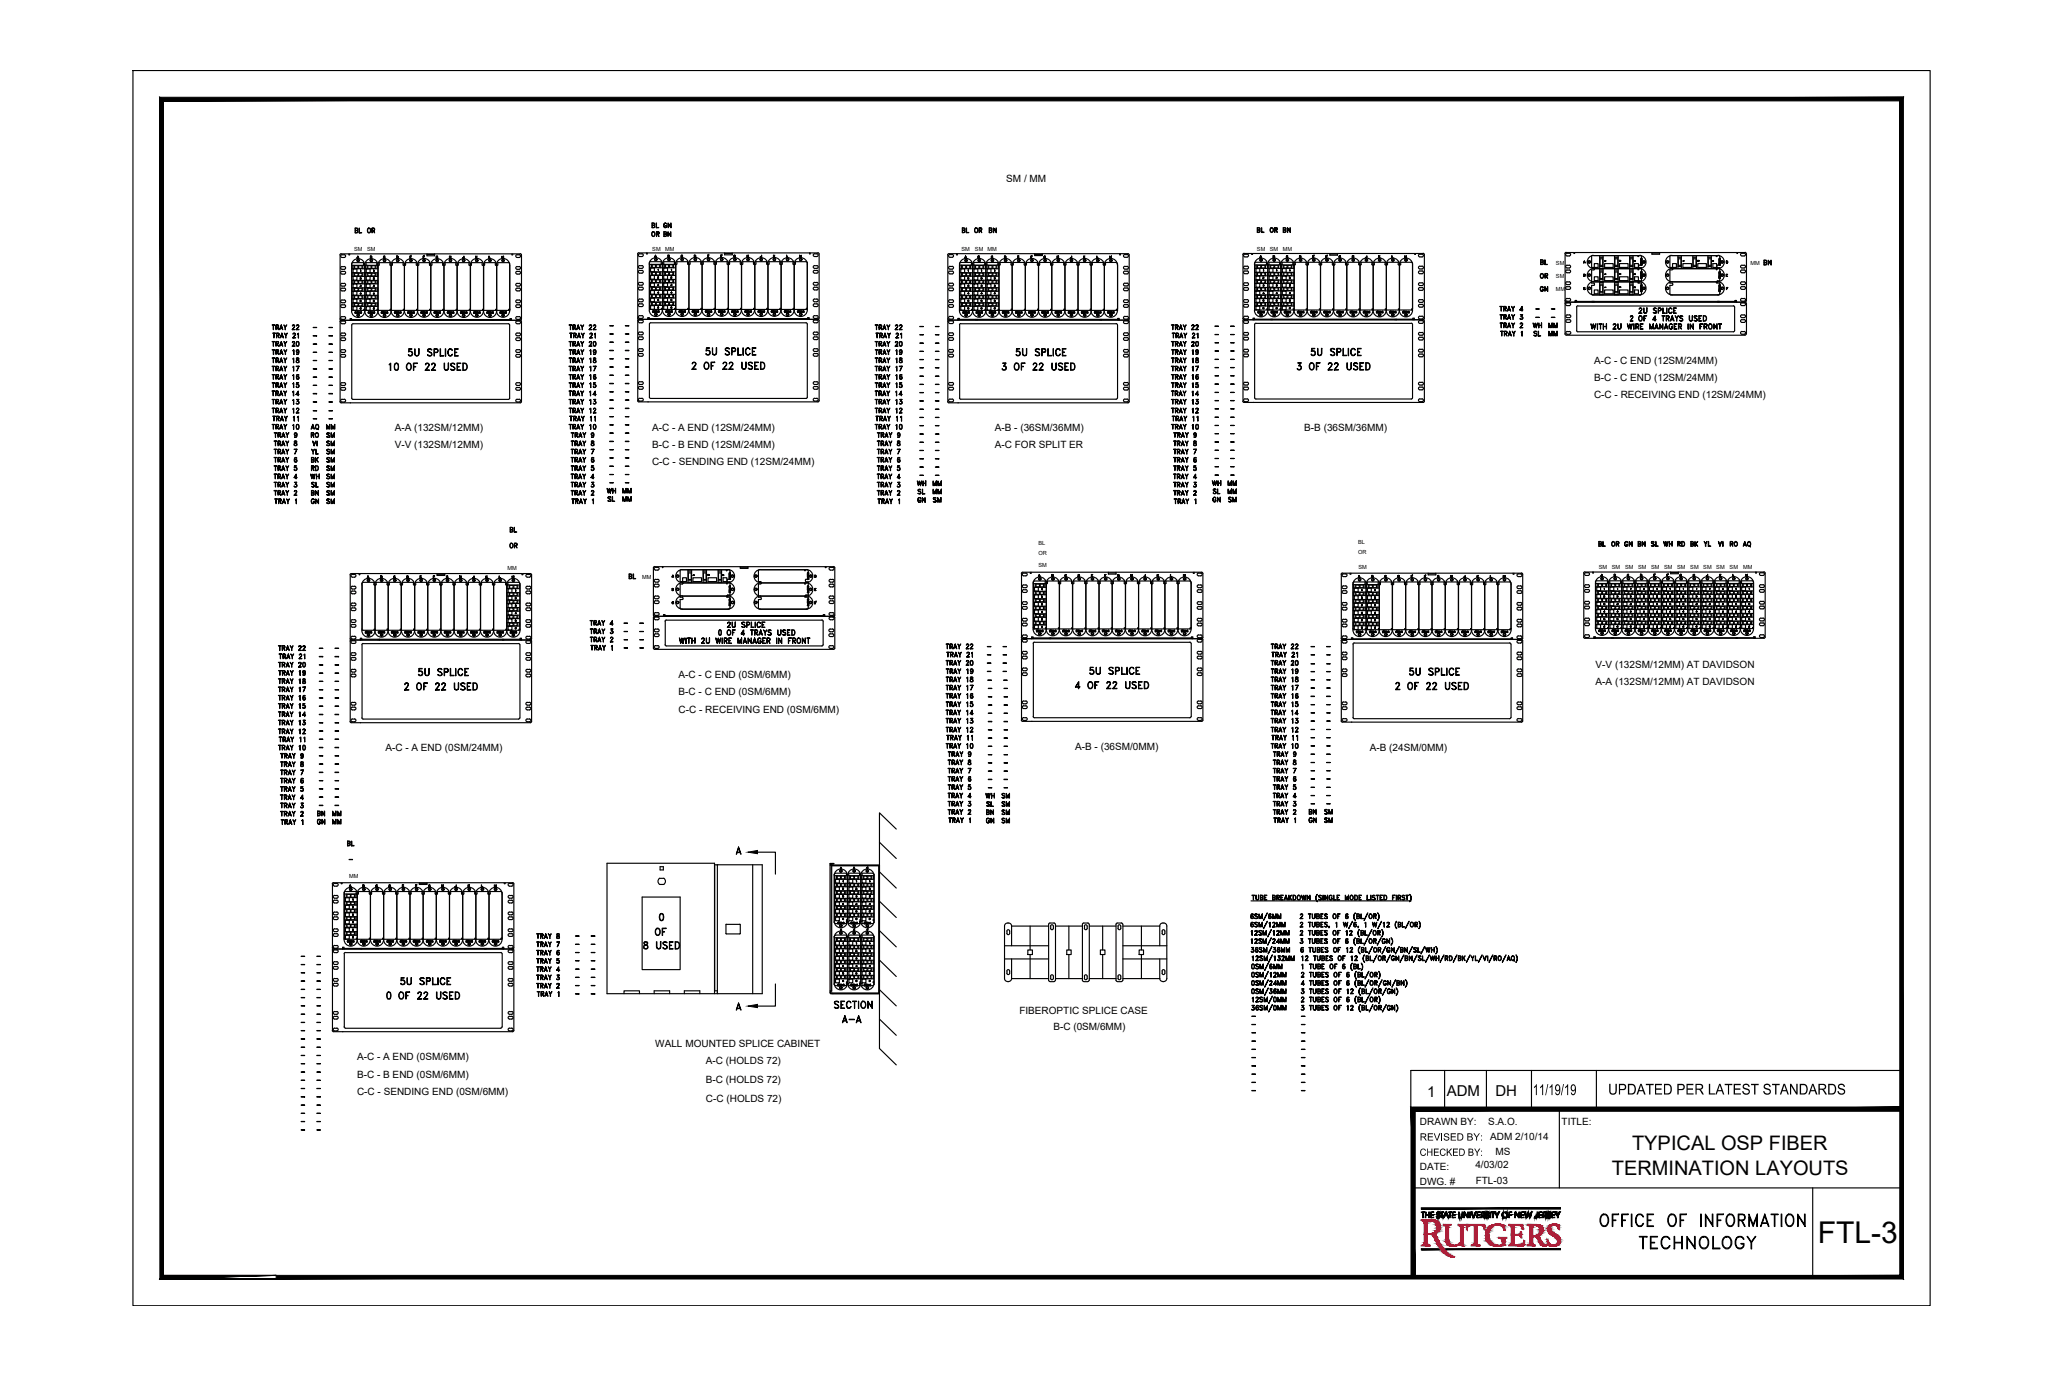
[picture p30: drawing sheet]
<svg xmlns="http://www.w3.org/2000/svg" width="457mm" height="305mm" viewBox="0 0 457 305" stroke-linecap="round" stroke-linejoin="round" font-family="sans-serif">
<defs><g id="words">
<text font-size="6.7" x="403" y="275.6">FTL-3</text>
<g font-size="6.2">
<text x="353.8" y="273">OFFICE OF INFORMATION</text>
<text x="362.7" y="278">TECHNOLOGY</text>
</g>
<g font-size="4.4">
<text x="85.4" y="83.3">10</text>
<text x="91.4" y="154.2">OF 22 USED</text>
<text x="144.3" y="208.5">OF</text>
<text x="185.9" y="227.9">A-A</text>
<text x="361.9" y="254.8">TYPICAL OSP FIBER</text>
<text x="357.4" y="260.4">TERMINATION LAYOUTS</text>
</g>
<g font-size="4">
<text x="78" y="52.9">BL</text>
<text x="80.4" y="52.9">OR</text>
<text x="143.6" y="51.9">BL</text>
<text x="146.4" y="51.9">GN</text>
<text x="212.4" y="52.9">BL</text>
<text x="218.4" y="52.9">BN</text>
<text x="278" y="52.9">BL</text>
<text x="280.8" y="52.9">OR</text>
<text x="283.6" y="52.9">BN</text>
<text x="340.8" y="60">BL</text>
<text x="390.2" y="60">BN</text>
<text x="340.8" y="66">GN</text>
<text x="340.8" y="62.8">OR</text>
<text x="339.4" y="75.8">SL</text>
<text x="342.5" y="73.7">MM</text>
<text x="68.1" y="102">YL</text>
<text x="68.1" y="98.1">RO</text>
<text x="68.4" y="100.2">VI</text>
<text x="71.6" y="102">SM</text>
<text x="71.6" y="96.3">MM</text>
<text x="68.1" y="107.2">WH</text>
<text x="71.6" y="107.2">SM</text>
<text x="68.1" y="112.9">GN</text>
<text x="71.6" y="112.9">SM</text>
<text x="134.1" y="112.5">SL</text>
<text x="137.2" y="112.5">MM</text>
<text x="202.5" y="110.8">SL</text>
<text x="206" y="110.8">MM</text>
<text x="268.1" y="110.8">SL</text>
<text x="271.3" y="109">MM</text>
<text x="271.6" y="112.5">SM</text>
<text x="112.2" y="119.2">BL</text>
<text x="112.2" y="122.8">OR</text>
<text x="353.5" y="122.4">BL</text>
<text x="359.5" y="122.4">GN</text>
<text x="362.3" y="122.4">BN</text>
<text x="365.1" y="122.4">SL</text>
<text x="371.1" y="122.4">RD</text>
<text x="377.1" y="122.4">YL</text>
<text x="385.6" y="122.4">AQ</text>
<text x="138.6" y="129.5">BL</text>
<text x="69.5" y="183.8">GN</text>
<text x="218" y="181.7">BN</text>
<text x="221.2" y="181.7">SM</text>
<text x="289.3" y="183.4">GN</text>
<text x="292.8" y="181.7">SM</text>
<text x="76.2" y="188.7">BL</text>
</g>
<g font-size="3.7">
<text x="339.8" y="242.8">11/19/19</text>
<text x="356.5" y="242.6">UPDATED PER LATEST STANDARDS</text>
</g>
<text font-size="3.5" x="383.1" y="122.4" transform="rotate(-90 383.1 122.4)">VI</text>
<g font-size="3.3">
<text x="316.4" y="243.1">1</text>
<text x="320.8" y="243">ADM</text>
<text x="331.6" y="243">DH</text>
</g>
<g font-size="3.1">
<text x="144.3" y="58.2">A</text>
<text x="147.1" y="58.2">B</text>
<text x="150.3" y="58.2">C</text>
<text x="153.1" y="58.2">D</text>
<text x="155.9" y="58.2">E</text>
<text x="161.9" y="58.2">G</text>
<text x="164.7" y="58.2">H</text>
<text x="167.6" y="58.2">J</text>
<text x="173.6" y="58.2">L</text>
<text x="176.4" y="58.2">M</text>
<text x="147.8" y="62.8">2</text>
<text x="216.6" y="63.1">2</text>
<text x="219.4" y="63.1">2</text>
<text x="279" y="61.4">1</text>
<text x="279" y="64.6">3</text>
<text x="350.3" y="62.4">B</text>
<text x="350.3" y="65.3">C</text>
<text x="381.7" y="62.4">E</text>
<text x="81.8" y="66.3">4</text>
<text x="81.8" y="68.1">5</text>
<text x="81.8" y="69.8">6</text>
<text x="145" y="66.3">4</text>
<text x="147.8" y="66.3">4</text>
<text x="216.6" y="66.3">4</text>
<text x="216.6" y="68.1">5</text>
<text x="216.6" y="69.8">6</text>
<text x="219.4" y="66.3">4</text>
<text x="219.4" y="68.1">5</text>
<text x="219.4" y="69.8">6</text>
<text x="279" y="66.3">4</text>
<text x="72" y="75.8">-</text>
<text x="268.5" y="73.7">-</text>
<text x="272" y="73.7">-</text>
<text x="72" y="85">-</text>
<text x="206.4" y="90.3">-</text>
<text x="155.9" y="128.8">2</text>
<text x="306.2" y="129.1">C</text>
<text x="326.7" y="129.1">K</text>
<text x="113.2" y="134.1">2</text>
<text x="113.2" y="137.2">4</text>
<text x="148.2" y="135.1">C</text>
<text x="230" y="135.5">3</text>
<text x="300.9" y="137.2">4</text>
<text x="303.7" y="137.2">4</text>
<text x="360.5" y="136.9">4</text>
<text x="363.4" y="136.9">4</text>
<text x="369.4" y="136.9">4</text>
<text x="372.2" y="136.9">4</text>
<text x="375" y="136.9">4</text>
<text x="381" y="136.9">4</text>
<text x="383.8" y="136.9">4</text>
<text x="113.2" y="139">5</text>
<text x="113.2" y="140.8">6</text>
<text x="230" y="138.6">5</text>
<text x="300.9" y="139">5</text>
<text x="303.7" y="139">5</text>
<text x="360.5" y="138.6">5</text>
<text x="363.4" y="138.6">5</text>
<text x="369.4" y="138.6">5</text>
<text x="372.2" y="138.6">5</text>
<text x="375" y="138.6">5</text>
<text x="381" y="138.6">5</text>
<text x="383.8" y="138.6">5</text>
<text x="69.8" y="179.9">-</text>
<text x="73.4" y="179.9">-</text>
<text x="218.4" y="176">-</text>
<text x="221.5" y="176">-</text>
<text x="289.6" y="179.6">-</text>
<text x="293.2" y="179.6">-</text>
<text x="185.9" y="196.8">1</text>
<text x="188.4" y="193.7">B</text>
<text x="191.2" y="193.7">C</text>
<text x="77.3" y="202.5">2</text>
<text x="185.9" y="201.8">4</text>
<text x="185.9" y="203.6">5</text>
<text x="188.7" y="201.8">4</text>
<text x="188.7" y="203.6">5</text>
<text x="77.3" y="207.4">5</text>
<text x="77.3" y="209.2">6</text>
<text x="185.9" y="205">6</text>
<text x="188.4" y="207.4">E</text>
<text x="188.7" y="205">6</text>
<text x="185.9" y="210.6">1</text>
<text x="185.9" y="213.8">3</text>
<text x="188.7" y="213.8">3</text>
<text x="185.9" y="217.3">5</text>
<text x="185.9" y="218.7">6</text>
<text x="188.7" y="217.3">5</text>
<text x="188.7" y="218.7">6</text>
</g>
<g font-size="2.6">
<text x="145" y="61">1</text>
<text x="147.8" y="61">1</text>
<text x="354.9" y="64.9">1</text>
<text x="354.9" y="62.1">1</text>
<text x="358.1" y="64.9">2</text>
<text x="361.2" y="64.9">3</text>
<text x="145" y="67.7">5</text>
<text x="147.8" y="67.7">5</text>
<text x="279" y="69.5">6</text>
<text x="282.2" y="69.5">6</text>
<text x="285" y="69.5">6</text>
<text x="339.7" y="69.8">-</text>
<text x="339.7" y="71.6">-</text>
<text x="343.3" y="69.8">-</text>
<text x="68.4" y="77.6">-</text>
<text x="68.4" y="73.7">-</text>
<text x="72" y="77.6">-</text>
<text x="72" y="73.7">-</text>
<text x="134.4" y="73.4">-</text>
<text x="134.4" y="75.1">-</text>
<text x="137.9" y="73.4">-</text>
<text x="137.9" y="75.1">-</text>
<text x="203.2" y="73.7">-</text>
<text x="203.2" y="75.5">-</text>
<text x="206.4" y="73.7">-</text>
<text x="206.4" y="75.5">-</text>
<text x="268.5" y="75.5">-</text>
<text x="268.5" y="77.3">-</text>
<text x="272" y="75.5">-</text>
<text x="272" y="77.3">-</text>
<text x="68.4" y="82.9">-</text>
<text x="68.4" y="79.4">-</text>
<text x="72" y="82.9">-</text>
<text x="134.4" y="79">-</text>
<text x="134.4" y="80.8">-</text>
<text x="134.4" y="82.5">-</text>
<text x="137.9" y="79">-</text>
<text x="137.9" y="80.8">-</text>
<text x="137.9" y="82.5">-</text>
<text x="203.2" y="79">-</text>
<text x="203.2" y="82.9">-</text>
<text x="206.4" y="79">-</text>
<text x="206.4" y="82.9">-</text>
<text x="268.5" y="80.8">-</text>
<text x="268.5" y="79">-</text>
<text x="272" y="80.8">-</text>
<text x="272" y="79">-</text>
<text x="68.4" y="88.5">-</text>
<text x="68.4" y="86.8">-</text>
<text x="72" y="86.8">-</text>
<text x="72" y="88.5">-</text>
<text x="134.4" y="84.3">-</text>
<text x="134.4" y="88.2">-</text>
<text x="134.4" y="90">-</text>
<text x="137.9" y="84.3">-</text>
<text x="137.9" y="88.2">-</text>
<text x="203.2" y="84.7">-</text>
<text x="203.2" y="86.4">-</text>
<text x="203.2" y="88.2">-</text>
<text x="206.4" y="84.7">-</text>
<text x="206.4" y="86.4">-</text>
<text x="206.4" y="88.2">-</text>
<text x="268.5" y="90">-</text>
<text x="268.5" y="84.7">-</text>
<text x="272" y="90">-</text>
<text x="272" y="84.7">-</text>
<text x="68.4" y="92.4">-</text>
<text x="68.4" y="94.2">-</text>
<text x="68.4" y="90.3">-</text>
<text x="72" y="92.4">-</text>
<text x="72" y="90.3">-</text>
<text x="134.4" y="91.7">-</text>
<text x="134.4" y="93.5">-</text>
<text x="137.9" y="93.5">-</text>
<text x="203.2" y="92.1">-</text>
<text x="206.4" y="93.8">-</text>
<text x="206.4" y="95.6">-</text>
<text x="206.4" y="92.1">-</text>
<text x="268.5" y="91.7">-</text>
<text x="268.5" y="93.8">-</text>
<text x="268.5" y="95.6">-</text>
<text x="272" y="91.7">-</text>
<text x="272" y="95.6">-</text>
<text x="134.4" y="97.4">-</text>
<text x="137.9" y="99.1">-</text>
<text x="137.9" y="97.4">-</text>
<text x="203.2" y="99.1">-</text>
<text x="203.2" y="97.4">-</text>
<text x="206.4" y="97.4">-</text>
<text x="206.4" y="99.1">-</text>
<text x="268.5" y="97.4">-</text>
<text x="268.5" y="99.1">-</text>
<text x="272" y="99.1">-</text>
<text x="134.4" y="102.7">-</text>
<text x="134.4" y="106.5">-</text>
<text x="137.9" y="106.5">-</text>
<text x="137.9" y="102.7">-</text>
<text x="203.2" y="106.5">-</text>
<text x="203.2" y="103">-</text>
<text x="206.4" y="103">-</text>
<text x="206.4" y="104.8">-</text>
<text x="268.5" y="103">-</text>
<text x="268.5" y="104.8">-</text>
<text x="268.5" y="106.5">-</text>
<text x="272" y="106.5">-</text>
<text x="272" y="104.8">-</text>
<text x="272" y="103">-</text>
<text x="134.4" y="108.3">-</text>
<text x="137.9" y="108.3">-</text>
<text x="152.8" y="128.8">1</text>
<text x="159.1" y="128.8">3</text>
<text x="230" y="136.9">4</text>
<text x="300.9" y="133.7">2</text>
<text x="303.7" y="133.7">2</text>
<text x="354.9" y="135.1">3</text>
<text x="357.7" y="135.1">3</text>
<text x="360.5" y="135.1">3</text>
<text x="363.4" y="135.1">3</text>
<text x="366.5" y="135.1">3</text>
<text x="369.4" y="135.1">3</text>
<text x="372.2" y="135.1">3</text>
<text x="375" y="135.1">3</text>
<text x="378.2" y="135.1">3</text>
<text x="381" y="135.1">3</text>
<text x="383.8" y="135.1">3</text>
<text x="387" y="135.1">3</text>
<text x="137.6" y="141.1">-</text>
<text x="141.1" y="141.1">-</text>
<text x="69.8" y="145">-</text>
<text x="69.8" y="146.8">-</text>
<text x="69.8" y="148.5">-</text>
<text x="73.4" y="148.5">-</text>
<text x="73.4" y="145">-</text>
<text x="137.6" y="145">-</text>
<text x="141.1" y="145">-</text>
<text x="218" y="149.9">-</text>
<text x="218" y="148.2">-</text>
<text x="218" y="144.6">-</text>
<text x="221.5" y="148.2">-</text>
<text x="221.5" y="144.6">-</text>
<text x="221.5" y="149.9">-</text>
<text x="289.6" y="148.5">-</text>
<text x="289.6" y="146.4">-</text>
<text x="289.6" y="144.6">-</text>
<text x="293.2" y="148.5">-</text>
<text x="293.2" y="144.6">-</text>
<text x="69.8" y="152.4">-</text>
<text x="69.8" y="154.2">-</text>
<text x="69.8" y="155.9">-</text>
<text x="73.4" y="154.2">-</text>
<text x="73.4" y="152.4">-</text>
<text x="218.4" y="155.6">-</text>
<text x="221.5" y="152">-</text>
<text x="221.5" y="155.6">-</text>
<text x="289.6" y="152">-</text>
<text x="293.2" y="152">-</text>
<text x="293.2" y="155.6">-</text>
<text x="69.8" y="161.6">-</text>
<text x="69.8" y="157.7">-</text>
<text x="73.4" y="161.6">-</text>
<text x="73.4" y="157.7">-</text>
<text x="218.4" y="161.2">-</text>
<text x="218.4" y="159.5">-</text>
<text x="221.5" y="159.5">-</text>
<text x="289.6" y="159.1">-</text>
<text x="289.6" y="157.3">-</text>
<text x="293.2" y="159.1">-</text>
<text x="69.8" y="163.3">-</text>
<text x="73.4" y="166.9">-</text>
<text x="73.4" y="163.3">-</text>
<text x="218.4" y="164.7">-</text>
<text x="221.5" y="163">-</text>
<text x="221.5" y="164.7">-</text>
<text x="289.6" y="166.5">-</text>
<text x="289.6" y="164.7">-</text>
<text x="289.6" y="163">-</text>
<text x="293.2" y="163">-</text>
<text x="293.2" y="164.7">-</text>
<text x="293.2" y="166.5">-</text>
<text x="69.8" y="168.6">-</text>
<text x="69.8" y="170.7">-</text>
<text x="73.4" y="170.7">-</text>
<text x="73.4" y="168.6">-</text>
<text x="218.4" y="172.2">-</text>
<text x="218.4" y="170.4">-</text>
<text x="218.4" y="168.6">-</text>
<text x="218.4" y="173.9">-</text>
<text x="221.5" y="172.2">-</text>
<text x="221.5" y="173.9">-</text>
<text x="221.5" y="168.6">-</text>
<text x="289.6" y="172.2">-</text>
<text x="289.6" y="170.4">-</text>
<text x="293.2" y="172.2">-</text>
<text x="293.2" y="173.9">-</text>
<text x="293.2" y="170.4">-</text>
<text x="69.8" y="176">-</text>
<text x="69.8" y="177.8">-</text>
<text x="73.4" y="177.8">-</text>
<text x="73.4" y="176">-</text>
<text x="289.6" y="177.4">-</text>
<text x="293.2" y="175.7">-</text>
<text x="293.2" y="177.4">-</text>
<text x="76.6" y="191.9">-</text>
<text x="185.9" y="198.3">2</text>
<text x="188.7" y="198.3">2</text>
<text x="191.9" y="198.3">2</text>
<text x="77.3" y="205.7">4</text>
<text x="126.6" y="208.8">-</text>
<text x="130.2" y="208.8">-</text>
<text x="66" y="213.1">-</text>
<text x="69.5" y="213.1">-</text>
<text x="126.6" y="210.6">-</text>
<text x="126.6" y="214.1">-</text>
<text x="130.2" y="210.6">-</text>
<text x="130.2" y="212.4">-</text>
<text x="130.2" y="214.1">-</text>
<text x="185.9" y="212">2</text>
<text x="188.7" y="212">2</text>
<text x="191.9" y="212">2</text>
<text x="66" y="217">-</text>
<text x="69.5" y="217">-</text>
<text x="126.6" y="221.5">-</text>
<text x="126.6" y="218">-</text>
<text x="130.2" y="219.8">-</text>
<text x="130.2" y="218">-</text>
<text x="66" y="222.2">-</text>
<text x="66" y="226.1">-</text>
<text x="66" y="227.9">-</text>
<text x="69.5" y="227.9">-</text>
<text x="69.5" y="226.1">-</text>
<text x="69.5" y="222.2">-</text>
<text x="276.6" y="226.5">-</text>
<text x="287.5" y="226.5">-</text>
<text x="66" y="229.7">-</text>
<text x="66" y="231.4">-</text>
<text x="69.5" y="231.4">-</text>
<text x="276.6" y="233.9">-</text>
<text x="276.6" y="228.2">-</text>
<text x="276.6" y="230">-</text>
<text x="287.5" y="230">-</text>
<text x="287.5" y="228.2">-</text>
<text x="287.5" y="233.9">-</text>
<text x="66" y="235.3">-</text>
<text x="66" y="237.1">-</text>
<text x="66" y="238.8">-</text>
<text x="69.5" y="238.8">-</text>
<text x="69.5" y="237.1">-</text>
<text x="69.5" y="235.3">-</text>
<text x="276.6" y="235.7">-</text>
<text x="276.6" y="237.4">-</text>
<text x="287.5" y="237.4">-</text>
<text x="66" y="244.5">-</text>
<text x="66" y="240.6">-</text>
<text x="69.5" y="244.5">-</text>
<text x="69.5" y="240.6">-</text>
<text x="276.6" y="241.3">-</text>
<text x="276.6" y="243.1">-</text>
<text x="287.5" y="243.1">-</text>
<text x="287.5" y="241.3">-</text>
<text x="66" y="249.8">-</text>
<text x="69.5" y="249.8">-</text>
<text x="69.5" y="246.2">-</text>
</g>
<g font-size="2.5">
<text x="314.8" y="256.2">CHECKED BY:</text>
<text x="314.8" y="252.8">REVISED BY:</text>
</g>
<g font-size="2.2">
<text x="223.1" y="40.4">SM / MM</text>
<text x="353.5" y="80.7">A-C - C END (12SM/24MM)</text>
<text x="353.5" y="84.5">B-C - C END (12SM/24MM)</text>
<text x="353.5" y="88.3">C-C - RECEIVING END (12SM/24MM)</text>
<text x="87.5" y="95.6">A-A (132SM/12MM)</text>
<text x="144.6" y="95.4">A-C - A END (12SM/24MM)</text>
<text x="220.6" y="95.6">A-B - (36SM/36MM)</text>
<text x="289.2" y="95.6">B-B (36SM/36MM)</text>
<text x="87.5" y="99.4">V-V (132SM/12MM)</text>
<text x="144.6" y="99.3">B-C - B END (12SM/24MM)</text>
<text x="220.6" y="99.3">A-C FOR SPLIT ER</text>
<text x="144.6" y="103.1">C-C - SENDING END (12SM/24MM)</text>
<text x="353.8" y="148.2">V-V (132SM/12MM) AT DAVIDSON</text>
<text x="150.5" y="154.1">B-C - C END (0SM/6MM)</text>
<text x="150.5" y="150.3">A-C - C END (0SM/6MM)</text>
<text x="353.8" y="151.9">A-A (132SM/12MM) AT DAVIDSON</text>
<text x="150.5" y="158">C-C - RECEIVING END (0SM/6MM)</text>
<text x="85.4" y="166.5">A-C - A END (0SM/24MM)</text>
<text x="238.4" y="166.2">A-B - (36SM/0MM)</text>
<text x="303.7" y="166.4">A-B (24SM/0MM)</text>
<text x="226" y="224.8">FIBEROPTIC SPLICE CASE</text>
<text x="145.3" y="232">WALL MOUNTED SPLICE CABINET</text>
<text x="233.6" y="228.3">B-C (0SM/6MM)</text>
<text x="79.2" y="238.9">B-C - B END (0SM/6MM)</text>
<text x="79.2" y="235">A-C - A END (0SM/6MM)</text>
<text x="156.5" y="235.8">A-C (HOLDS 72)</text>
<text x="79.2" y="242.7">C-C - SENDING END (0SM/6MM)</text>
<text x="156.5" y="244.3">C-C (HOLDS 72)</text>
<text x="156.5" y="240">B-C (HOLDS 72)</text>
<text x="314.8" y="249.4">DRAWN BY:</text>
<text x="330" y="249.3">S.A.O.</text>
<text x="346.3" y="249.4">TITLE:</text>
<text x="330.4" y="252.7">ADM 2/10/14</text>
<text x="331.6" y="256">MS</text>
<text x="314.8" y="262.7">DWG. #</text>
<text x="314.8" y="259.4">DATE:</text>
<text x="327.1" y="259">4/03/02</text>
<text x="327.2" y="262.4">FTL-03</text>
</g>
<g font-size="1.2">
<text x="78.5" y="55.6">SM</text>
<text x="81.4" y="55.6">SM</text>
<text x="144.6" y="55.6">SM</text>
<text x="147.5" y="55.6">MM</text>
<text x="213.2" y="55.6">SM</text>
<text x="216.2" y="55.6">SM</text>
<text x="218.9" y="55.6">MM</text>
<text x="278.7" y="55.6">SM</text>
<text x="281.6" y="55.6">SM</text>
<text x="284.4" y="55.6">MM</text>
<text x="345" y="58.7">SM</text>
<text x="388.1" y="58.7">MM</text>
<text x="345" y="64.4">MM</text>
<text x="345" y="61.5">SM</text>
<text x="230.3" y="123">OR</text>
<text x="230.3" y="120.7">BL</text>
<text x="230.3" y="125.8">SM</text>
<text x="301.1" y="120.7">BL</text>
<text x="301.1" y="122.9">OR</text>
<text x="112.5" y="126.3">MM</text>
<text x="142.4" y="128.3">MM</text>
<text x="301.2" y="126">SM</text>
<text x="354.5" y="126.2">SM</text>
<text x="357.3" y="126.2">SM</text>
<text x="360.3" y="126.2">SM</text>
<text x="363.2" y="126.2">SM</text>
<text x="366.1" y="126.2">SM</text>
<text x="369" y="126.2">SM</text>
<text x="371.9" y="126.2">SM</text>
<text x="374.8" y="126.2">SM</text>
<text x="377.7" y="126.2">SM</text>
<text x="380.5" y="126.2">SM</text>
<text x="383.5" y="126.2">SM</text>
<text x="386.5" y="126.2">MM</text>
<text x="77.4" y="194.6">MM</text>
</g>
</g></defs>
<!-- layer: BORDER -->
<g fill="#000" stroke="#000" stroke-width=".22">
<path d="M313.3 245.5v.8l108.3-.8zM313.3 246.3l108.3-.8v.8z"/>
<path d="M35.8 282.7v.8l385.4-.8zM35.8 283.5l385.4-.8 .8 .8zM421.2 22.4v260.3l.8 .8zM422 21.6v261.9l-.8-261.1zM36.3 22.4h384.9l.8-.8zM35.4 21.6h386.6l-385.7 .8zM35.4 21.6l.9 261.1v-260.3zM35.4 21.6l.9 261.1-.9 .8zM35.4 283.5l25.8-.8h-24.9zM35.4 283.5l25.8-.8v.8z"/>
<path d="M312.9 245.4v37.7h.9zM312.9 245.4l.9 .9v36.8zM312.9 245.4l.9 .9 107.8-.9zM313.8 246.3l107.8-.9v.9z"/>
</g>
<path d="M29.5 15.6h398.5v273.8h-398.5zM320.3 237.3v8.5M329.6 237.3v8.5M339.6 237.3v8.5M354 237.3v8.5M421.6 237.3h-108.8v8.5M345.8 245.8v17.5M313.3 263.3h108.3M401.9 263.3v19.8" fill="none" stroke="#000" stroke-width=".25"/>
<!-- layer: RUTGERS -->
<g fill="#000" stroke="#000" stroke-width=".22">
<path d="M324.2 269.8v-.1zM326.9 269.5l.1-.1zM329 268.8l.1-.1zM331.5 268.9l.1-.1zM332.3 268.8l.1-.1zM333.9 268.8l.1-.1zM340.3 269.9l.1-.1zM342.7 268.8l.1-.1zM345.1 269.2l.1-.1zM345.8 268.8v-.1z"/>
<path d="M315.1 267.7v.3l30.9-.3zM315.1 268l30.9-.3v.3z"/>
<path d="M315.1 276.8v.2l30.9-.2zM315.1 277l30.9-.2v.2z"/>
<path d="M315.1 268.7v.1l.8-.1zM315.1 268.8l.8-.1v.1z"/>
<path d="M315.4 268.8v1.1l.2-1.1zM315.6 268.8v1.1h-.2z"/>
<path d="M316 268.7v1.2l.2-1.2zM316.2 268.7v1.2h-.2z"/>
<path d="M316.2 269.3h.6zM316.2 269.3h.6z"/>
<path d="M316.8 268.7v1.2l.1-1.2zM316.9 268.7v1.2h-.1z"/>
<path d="M317.2 268.7v.1l.7-.1zM317.2 268.8l.7-.1v.1z"/>
<path d="M317.2 268.8v1.1l.1-1.1zM317.3 268.8v1.1h-.1z"/>
<path d="M317.3 269.3v.1l.6-.1zM317.3 269.4l.6-.1v.1z"/>
<path d="M317.3 269.8h.6zM317.3 269.9l.6-.1z"/>
<path d="M318.5 269.6h.2zM318.5 269.7l.2-.1z"/>
<path d="M318.6 268.9v.3zM318.6 268.9v.3z"/>
<path d="M318.6 269.7v.1zM318.7 269.7l-.1 .1z"/>
<path d="M318.6 268.8v.4zM318.7 268.8l-.1 .4z"/>
<path d="M318.7 268.7v.6zM318.7 268.7v.6z"/>
<path d="M318.7 269.6v.3zM318.7 269.6v.3z"/>
<path d="M318.7 268.7v.2zM318.8 268.7l-.1 .2z"/>
<path d="M318.7 269.1v.2zM318.7 269.1v.2z"/>
<path d="M318.7 269.7v.2zM318.7 269.7v.2z"/>
<path d="M318.7 269.2v.1zM318.8 269.2l-.1 .1z"/>
<path d="M318.7 269.8v.2zM318.8 269.8l-.1 .2z"/>
<path d="M318.8 268.7v.1l.2-.1zM318.8 268.8l.2-.1z"/>
<path d="M318.8 269.2v.1l.2-.1zM318.8 269.3l.2-.1z"/>
<path d="M318.8 269.8v.2l.2-.2zM318.8 270l.2-.2v.2z"/>
<path d="M319 268.7h.1zM319 268.8l.1-.1z"/>
<path d="M319 269.3v.1l.1-.1zM319 269.4l.1-.1z"/>
<path d="M319 269.8v.2zM319.1 269.8l-.1 .2z"/>
<path d="M319.1 268.7v.2zM319.2 268.7l-.1 .2z"/>
<path d="M319.1 269.3v.2zM319.1 269.3v.2z"/>
<path d="M319.1 269.8v.1zM319.2 269.8l-.1 .1z"/>
<path d="M319.1 269.3v.2zM319.2 269.3l-.1 .2z"/>
<path d="M319.2 268.8v.2zM319.2 268.8v.2z"/>
<path d="M319.2 269.7v.2zM319.2 269.7v.2z"/>
<path d="M319.2 268.9v.1zM319.2 268.9v.1z"/>
<path d="M319.2 269.4v.4zM319.2 269.4v.4z"/>
<path d="M319.2 269.4v.4zM319.3 269.4l-.1 .4z"/>
<path d="M319.3 269.6v.1zM319.3 269.6v.1z"/>
<path d="M319.4 268.7v.1l.7-.1zM319.4 268.8l.7-.1v.1z"/>
<path d="M319.7 268.8v1.1l.1-1.1zM319.8 268.8v1.1h-.1z"/>
<path d="M320 269.8v.1zM320.1 269.8l-.1 .1z"/>
<path d="M320.1 269.7v.2zM320.1 269.7v.2z"/>
<path d="M320.1 269.6v.3zM320.1 269.6v.3z"/>
<path d="M320.1 269.5v.4zM320.2 269.5l-.1 .4z"/>
<path d="M320.2 269.4v.4zM320.2 269.4v.4z"/>
<path d="M320.2 269.3v.4zM320.3 269.3l-.1 .4z"/>
<path d="M320.3 269.2v.4zM320.3 269.2v.4z"/>
<path d="M320.3 269.1v.4zM320.4 269.1l-.1 .4z"/>
<path d="M320.4 269v.3zM320.4 269v.3z"/>
<path d="M320.4 269.4v.1l.5-.1zM320.4 269.5l.5-.1v.1z"/>
<path d="M320.4 268.9v.4zM320.4 268.9v.4z"/>
<path d="M320.4 268.8v.4zM320.5 268.8l-.1 .4z"/>
<path d="M320.5 268.7v.4zM320.5 268.7v.4z"/>
<path d="M320.5 268.7v.2l.2-.2zM320.7 268.7v.2h-.2z"/>
<path d="M320.7 268.7v.4zM320.7 268.7v.4z"/>
<path d="M320.7 268.8v.4zM320.8 268.8l-.1 .4z"/>
<path d="M320.8 268.9v.4zM320.8 268.9v.4z"/>
<path d="M320.8 269v.3zM320.9 269l-.1 .3z"/>
<path d="M320.9 269.1v.4zM320.9 269.1v.4z"/>
<path d="M320.9 269.2v.4zM320.9 269.2v.4z"/>
<path d="M320.9 269.3v.3zM321 269.3l-.1 .3z"/>
<path d="M321 269.4v.3zM321 269.4v.3z"/>
<path d="M321 269.5v.3zM321.1 269.5l-.1 .3z"/>
<path d="M321.1 269.6v.3zM321.1 269.6v.3z"/>
<path d="M321.1 268.7v.1l.7-.1zM321.1 268.8l.7-.1v.1z"/>
<path d="M321.1 269.7v.2zM321.2 269.7l-.1 .2z"/>
<path d="M321.2 269.8v.1zM321.2 269.8v.1z"/>
<path d="M321.4 268.8v1.1l.1-1.1zM321.5 268.8v1.1h-.1z"/>
<path d="M322 268.7v.1l.7-.1zM322 268.8l.7-.1v.1z"/>
<path d="M322 268.8v1.1l.1-1.1zM322.1 268.8v1.1h-.1z"/>
<path d="M322.1 269.3v.1l.6-.1zM322.1 269.4l.6-.1v.1z"/>
<path d="M322.1 269.8h.6zM322.1 269.9l.6-.1z"/>
<path d="M323.4 268.7v.9l.1-.9zM323.5 268.7v.9h-.1z"/>
<path d="M323.4 269.6v.2zM323.5 269.6l-.1 .2z"/>
<path d="M323.5 269.6v.2zM323.6 269.6l-.1 .2z"/>
<path d="M323.6 269.7v.2zM323.6 269.7v.2z"/>
<path d="M323.6 269.8v.1zM323.7 269.8l-.1 .1z"/>
<path d="M323.7 269.8v.2zM323.7 269.8v.2z"/>
<path d="M323.7 269.8v.2l.3-.2zM323.7 270l.3-.2v.2z"/>
<path d="M324 269.8v.2zM324 269.8v.2z"/>
<path d="M324 269.8v.1zM324.1 269.8l-.1 .1z"/>
<path d="M324.1 269.7v.2zM324.1 269.7v.2z"/>
<path d="M324.1 269.7v.2zM324.2 269.7l-.1 .2z"/>
<path d="M324.2 268.7v1l.1-1zM324.3 268.7v1h-.1z"/>
<path d="M324.5 268.7v.2l.2-.2zM324.7 268.7v.2h-.2z"/>
<path d="M324.5 268.9v1l.2-1zM324.7 268.9v1h-.2z"/>
<path d="M324.7 268.7v.3zM324.8 268.7l-.1 .3z"/>
<path d="M324.8 268.8v.2zM324.8 268.8v.2z"/>
<path d="M324.8 268.8v.3zM324.8 268.8v.3z"/>
<path d="M324.8 268.9v.2zM324.9 268.9l-.1 .2z"/>
<path d="M324.9 269v.2zM324.9 269v.2z"/>
<path d="M324.9 269v.3zM325 269l-.1 .3z"/>
<path d="M325 269.1v.2zM325 269.1v.2z"/>
<path d="M325 269.2v.2zM325 269.2v.2z"/>
<path d="M325 269.2v.2zM325.1 269.2l-.1 .2z"/>
<path d="M325.1 269.3v.2zM325.1 269.3v.2z"/>
<path d="M325.1 269.3v.3zM325.2 269.3l-.1 .3z"/>
<path d="M325.2 269.4v.2zM325.2 269.4v.2z"/>
<path d="M325.2 269.5v.2zM325.3 269.5l-.1 .2z"/>
<path d="M325.3 269.5v.2zM325.3 269.5v.2z"/>
<path d="M325.3 269.6v.2zM325.3 269.6v.2z"/>
<path d="M325.3 269.6v.2zM325.4 269.6l-.1 .2z"/>
<path d="M325.4 269.7v.2zM325.4 269.7v.2z"/>
<path d="M325.4 268.7v1.2l.2-1.2zM325.6 268.7v1.2h-.2z"/>
<path d="M325.9 268.7v1.2l.1-1.2zM326 268.7v1.2h-.1z"/>
<path d="M326.2 268.7h.1zM326.2 268.7h.1z"/>
<path d="M326.2 268.7h.1zM326.2 268.8l.1-.1z"/>
<path d="M326.2 268.8v.2zM326.3 268.8l-.1 .2z"/>
<path d="M326.3 268.9v.3zM326.4 268.9l-.1 .3z"/>
<path d="M326.4 269v.3zM326.4 269v.3z"/>
<path d="M326.4 269.1v.3zM326.4 269.1v.3z"/>
<path d="M326.4 269.2v.3zM326.5 269.2l-.1 .3z"/>
<path d="M326.5 269.3v.3zM326.5 269.3v.3z"/>
<path d="M326.5 269.4v.3zM326.6 269.4l-.1 .3z"/>
<path d="M326.6 269.6v.2zM326.6 269.6v.2z"/>
<path d="M326.6 269.6v.3zM326.7 269.6l-.1 .3z"/>
<path d="M326.7 269.8v.1zM326.7 269.8v.1z"/>
<path d="M326.7 269.7v.2zM326.8 269.7l-.1 .2z"/>
<path d="M326.8 269.6v.3zM326.8 269.6v.3z"/>
<path d="M326.8 269.5v.3zM326.9 269.5l-.1 .3z"/>
<path d="M326.9 269.3v.4zM326.9 269.3v.4z"/>
<path d="M326.9 269.3v.1l.1-.1zM326.9 269.4l.1-.1z"/>
<path d="M326.9 269.5v.1zM327 269.5l-.1 .1z"/>
<path d="M327 269.2h.1zM327 269.3l.1-.1z"/>
<path d="M327 269v.2l.1-.2zM327 269.2l.1-.2z"/>
<path d="M327 269h.2zM327 269h.2z"/>
<path d="M327.1 268.8v.2l.1-.2zM327.1 269l.1-.2z"/>
<path d="M327.1 268.7h.2zM327.1 268.8l.2-.1z"/>
<path d="M327.2 268.7h.1zM327.2 268.7h.1z"/>
<path d="M327.5 268.7v.1l.7-.1zM327.5 268.8l.7-.1v.1z"/>
<path d="M327.5 268.8v1.1l.1-1.1zM327.6 268.8v1.1h-.1z"/>
<path d="M327.6 269.3v.1l.6-.1zM327.6 269.4l.6-.1v.1z"/>
<path d="M327.6 269.8h.6zM327.6 269.9l.6-.1z"/>
<path d="M328.4 268.7v.1l.5-.1zM328.4 268.8l.5-.1v.1z"/>
<path d="M328.4 268.8v1.1l.2-1.1zM328.6 268.8v1.1h-.2z"/>
<path d="M328.7 269.4h.3zM328.7 269.4h.3z"/>
<path d="M328.7 269.4h.3zM328.7 269.5l.3-.1z"/>
<path d="M328.8 269.5h.1zM328.8 269.5h.1z"/>
<path d="M328.8 269.5h.2zM328.8 269.6l.2-.1z"/>
<path d="M328.9 269.6h.1zM328.9 269.6h.1z"/>
<path d="M328.9 269.6h.2zM328.9 269.7l.2-.1z"/>
<path d="M328.9 268.7v.1zM329 268.7l-.1 .1z"/>
<path d="M328.9 269.7h.2zM328.9 269.7h.2z"/>
<path d="M329 269.7h.1zM329 269.8l.1-.1z"/>
<path d="M329 269.3v.2zM329.1 269.3l-.1 .2z"/>
<path d="M329 269.8h.2zM329 269.8h.2z"/>
<path d="M329.1 269.3v.1zM329.2 269.3l-.1 .1z"/>
<path d="M329.1 268.8v.1zM329.2 268.8l-.1 .1z"/>
<path d="M329.2 268.9v.1zM329.2 268.9v.1z"/>
<path d="M329.2 269.2v.2zM329.2 269.2v.2z"/>
<path d="M329.2 269.8v.1zM329.2 269.8v.1z"/>
<path d="M329.2 268.8v.6zM329.2 268.8v.6z"/>
<path d="M329.2 268.9v.4zM329.3 268.9l-.1 .4z"/>
<path d="M329.3 269v.2zM329.3 269v.2z"/>
<path d="M329.4 269.6h.1zM329.4 269.7l.1-.1z"/>
<path d="M329.5 269v.1zM329.5 269v.1z"/>
<path d="M329.5 269.7v.1zM329.5 269.7v.1z"/>
<path d="M329.5 268.8v.4zM329.5 268.8v.4z"/>
<path d="M329.5 268.7v.6zM329.6 268.7l-.1 .6z"/>
<path d="M329.5 269.6v.3zM329.6 269.6l-.1 .3z"/>
<path d="M329.6 268.7v.2zM329.7 268.7l-.1 .2z"/>
<path d="M329.6 269.1v.2zM329.6 269.1v.2z"/>
<path d="M329.6 269.7v.2zM329.6 269.7v.2z"/>
<path d="M329.6 269.2v.1zM329.7 269.2l-.1 .1z"/>
<path d="M329.6 269.8v.1zM329.7 269.8l-.1 .1z"/>
<path d="M329.7 268.7v.1l.1-.1zM329.7 268.8l.1-.1z"/>
<path d="M329.7 269.2v.1l.1-.1zM329.7 269.3l.1-.1z"/>
<path d="M329.7 269.8v.2l.3-.2zM329.7 270l.3-.2v.2z"/>
<path d="M329.8 268.7h.2zM329.8 268.8l.2-.1z"/>
<path d="M329.8 269.3v.1l.2-.1zM329.8 269.4l.2-.1z"/>
<path d="M330 268.7v.2zM330 268.7v.2z"/>
<path d="M330 269.3v.1zM330 269.3v.1z"/>
<path d="M330 269.8v.1zM330 269.8v.1z"/>
<path d="M330 269.3v.2zM330.1 269.3l-.1 .2z"/>
<path d="M330 269.8v.1zM330 269.8v.1z"/>
<path d="M330 268.8v.2zM330.1 268.8l-.1 .2z"/>
<path d="M330 269.7v.2zM330.1 269.7l-.1 .2z"/>
<path d="M330.1 268.9v.1zM330.1 268.9v.1z"/>
<path d="M330.1 269.4v.5zM330.1 269.4v.5z"/>
<path d="M330.1 269.4v.4zM330.2 269.4l-.1 .4z"/>
<path d="M330.2 269.6v.1zM330.2 269.6v.1z"/>
<path d="M330.4 268.7v1.2l.2-1.2zM330.6 268.7v1.2h-.2z"/>
<path d="M330.7 268.7h.9zM330.7 268.7h.9z"/>
<path d="M330.7 268.7h.7zM330.7 268.8l.7-.1z"/>
<path d="M331 268.8v1.1l.1-1.1zM331.1 268.8v1.1h-.1z"/>
<path d="M331.4 268.7h.2zM331.4 268.8l.2-.1z"/>
<path d="M331.6 268.7v.3zM331.6 268.7v.3z"/>
<path d="M331.6 268.8v.3zM331.7 268.8l-.1 .3z"/>
<path d="M331.7 268.9v.3zM331.7 268.9v.3z"/>
<path d="M331.7 269v.3zM331.7 269v.3z"/>
<path d="M331.7 269.1v.2zM331.8 269.1l-.1 .2z"/>
<path d="M331.8 269.2v.2zM331.8 269.2v.2z"/>
<path d="M331.8 269.3v.2zM331.9 269.3l-.1 .2z"/>
<path d="M331.9 269.3v.6zM331.9 269.3v.6z"/>
<path d="M331.9 269.4v.5zM331.9 269.4v.5z"/>
<path d="M331.9 269.3v.6zM332 269.3l-.1 .6z"/>
<path d="M332 269.2v.3zM332 269.2v.3z"/>
<path d="M332 269.1v.3zM332.1 269.1l-.1 .3z"/>
<path d="M332.1 269v.3zM332.1 269v.3z"/>
<path d="M332.1 269v.3zM332.2 269l-.1 .3z"/>
<path d="M332.2 268.9v.3zM332.2 268.9v.3z"/>
<path d="M332.2 268.8v.3zM332.2 268.8v.3z"/>
<path d="M332.2 268.7v.3zM332.3 268.7l-.1 .3z"/>
<path d="M332.3 268.7h.1zM332.3 268.7h.1z"/>
<path d="M333 269.2v.2zM333.1 269.2l-.1 .2z"/>
<path d="M333.1 269.1v.5zM333.1 269.1v.5z"/>
<path d="M333.1 269v.6zM333.1 269v.6z"/>
<path d="M333.1 268.9v.3zM333.2 268.9l-.1 .3z"/>
<path d="M333.1 269.4v.3zM333.2 269.4l-.1 .3z"/>
<path d="M333.2 268.9v.2zM333.2 268.9v.2z"/>
<path d="M333.2 269.6v.2zM333.2 269.6v.2z"/>
<path d="M333.2 268.8v.2zM333.3 268.8l-.1 .2z"/>
<path d="M333.2 269.7v.1zM333.3 269.7l-.1 .1z"/>
<path d="M333.3 268.8v.2zM333.3 268.8v.2z"/>
<path d="M333.3 269.7v.2zM333.3 269.7v.2z"/>
<path d="M333.3 268.7h.2zM333.3 268.8l.2-.1z"/>
<path d="M333.3 269.8v.1zM333.4 269.8l-.1 .1z"/>
<path d="M333.4 269.8v.1zM333.5 269.8l-.1 .1z"/>
<path d="M333.5 268.7h.4zM333.5 268.8l.4-.1z"/>
<path d="M333.5 269.8v.2l.4-.2zM333.5 270l.4-.2v.2z"/>
<path d="M333.9 269.8v.1l.1-.1zM333.9 269.9l.1-.1z"/>
<path d="M334 268.8v.1zM334.1 268.8l-.1 .1z"/>
<path d="M334 269.8v.1zM334 269.8v.1z"/>
<path d="M334 269.7v.2zM334.1 269.7l-.1 .2z"/>
<path d="M334.1 268.8v.2zM334.1 268.8v.2z"/>
<path d="M334.1 269.7v.2zM334.1 269.7v.2z"/>
<path d="M334.1 268.9v.1zM334.2 268.9l-.1 .1z"/>
<path d="M334.1 269.6v.2zM334.2 269.6l-.1 .2z"/>
<path d="M334.2 268.9v.2zM334.2 268.9v.2z"/>
<path d="M334.2 269.6v.2zM334.2 269.6v.2z"/>
<path d="M334.2 269v.2zM334.2 269v.2z"/>
<path d="M334.2 269.4v.4zM334.2 269.4v.4z"/>
<path d="M334.2 269v.7zM334.3 269l-.1 .7z"/>
<path d="M334.3 269.1v.5zM334.3 269.1v.5z"/>
<path d="M334.3 269.2v.3zM334.4 269.2l-.1 .3z"/>
<path d="M334.6 268.7v.1l.6-.1zM334.6 268.8l.6-.1v.1z"/>
<path d="M334.6 268.8v1.1l.1-1.1zM334.7 268.8v1.1h-.1z"/>
<path d="M334.7 269.3v.1l.5-.1zM334.7 269.4l.5-.1v.1z"/>
<path d="M335.9 268.7v.2l.2-.2zM336.1 268.7v.2h-.2z"/>
<path d="M335.9 268.9v1l.1-1zM336 268.9v1h-.1z"/>
<path d="M336.1 268.7v.3zM336.1 268.7v.3z"/>
<path d="M336.1 268.8v.2zM336.1 268.8v.2z"/>
<path d="M336.1 268.8v.3zM336.2 268.8l-.1 .3z"/>
<path d="M336.2 268.9v.2zM336.2 268.9v.2z"/>
<path d="M336.2 269v.2zM336.3 269l-.1 .2z"/>
<path d="M336.3 269v.3zM336.3 269v.3z"/>
<path d="M336.3 269.1v.2zM336.4 269.1l-.1 .2z"/>
<path d="M336.4 269.2v.2zM336.4 269.2v.2z"/>
<path d="M336.4 269.2v.2zM336.4 269.2v.2z"/>
<path d="M336.4 269.3v.2zM336.5 269.3l-.1 .2z"/>
<path d="M336.5 269.3v.3zM336.5 269.3v.3z"/>
<path d="M336.5 269.4v.2zM336.6 269.4l-.1 .2z"/>
<path d="M336.6 269.5v.2zM336.6 269.5v.2z"/>
<path d="M336.6 269.5v.2zM336.6 269.5v.2z"/>
<path d="M336.6 269.6v.2zM336.7 269.6l-.1 .2z"/>
<path d="M336.7 269.6v.2zM336.7 269.6v.2z"/>
<path d="M336.7 269.7v.2zM336.8 269.7l-.1 .2z"/>
<path d="M336.8 268.7v1.2l.1-1.2zM336.9 268.7v1.2h-.1z"/>
<path d="M337.2 268.7v.1l.7-.1zM337.2 268.8l.7-.1v.1z"/>
<path d="M337.2 268.8v1.1l.1-1.1zM337.3 268.8v1.1h-.1z"/>
<path d="M337.3 269.3v.1l.6-.1zM337.3 269.4l.6-.1v.1z"/>
<path d="M337.3 269.8h.6zM337.3 269.9l.6-.1z"/>
<path d="M338 268.7h.2zM338 268.7h.2z"/>
<path d="M338.1 268.7v.2l.1-.2zM338.2 268.7l-.1 .2z"/>
<path d="M338.1 268.9v.2l.2-.2zM338.3 268.9l-.2 .2z"/>
<path d="M338.2 269.1v.2l.1-.2zM338.3 269.1l-.1 .2z"/>
<path d="M338.2 269.3v.1zM338.3 269.3l-.1 .1z"/>
<path d="M338.3 269.4v.2zM338.3 269.4v.2z"/>
<path d="M338.3 269.2v.5zM338.3 269.2v.5z"/>
<path d="M338.3 269.4v.5zM338.4 269.4l-.1 .5z"/>
<path d="M338.4 269.6v.3zM338.4 269.6v.3z"/>
<path d="M338.4 269.7v.2zM338.5 269.7l-.1 .2z"/>
<path d="M338.5 269.6v.3zM338.6 269.6l-.1 .3z"/>
<path d="M338.6 269.4v.5zM338.6 269.4v.5z"/>
<path d="M338.6 269.3v.4zM338.6 269.3v.4z"/>
<path d="M338.6 269.1v.5zM338.7 269.1l-.1 .5z"/>
<path d="M338.7 268.9v.5zM338.7 268.9v.5z"/>
<path d="M338.7 268.7v.6zM338.8 268.7l-.1 .6z"/>
<path d="M338.8 268.7v.3l.1-.3zM338.9 268.7v.3h-.1z"/>
<path d="M338.8 269v.1zM338.8 269v.1z"/>
<path d="M338.9 268.7v.4zM338.9 268.7v.4z"/>
<path d="M338.9 268.9v.4zM339 268.9l-.1 .4z"/>
<path d="M339 269.1v.3zM339 269.1v.3z"/>
<path d="M339 269.2v.4zM339.1 269.2l-.1 .4z"/>
<path d="M339.1 269.4v.3zM339.1 269.4v.3z"/>
<path d="M339.1 269.6v.3zM339.1 269.6v.3z"/>
<path d="M339.1 269.7v.2zM339.2 269.7l-.1 .2z"/>
<path d="M339.2 269.6v.3zM339.3 269.6l-.1 .3z"/>
<path d="M339.3 269.4v.5zM339.3 269.4v.5z"/>
<path d="M339.3 269.3v.6zM339.4 269.3l-.1 .6z"/>
<path d="M339.4 269.2v.5zM339.4 269.2v.5z"/>
<path d="M339.4 269v.6zM339.4 269v.6z"/>
<path d="M339.4 268.9v.5zM339.5 268.9l-.1 .5z"/>
<path d="M339.5 268.7v.2l.1-.2zM339.6 268.7l-.1 .2z"/>
<path d="M339.5 268.9v.2zM339.6 268.9l-.1 .2z"/>
<path d="M339.5 269.1v.2zM339.5 269.1v.2z"/>
<path d="M339.5 268.7h.2zM339.5 268.7h.2z"/>
<path d="M340.2 269.6v.2l.2-.2zM340.4 269.6l-.2 .2z"/>
<path d="M340.4 269.8v.1zM340.4 269.8v.1z"/>
<path d="M340.4 269.8v.2l.3-.2zM340.4 270l.3-.2v.2z"/>
<path d="M340.7 269.8v.1zM340.8 269.8l-.1 .1z"/>
<path d="M340.8 269.6v.3zM340.8 269.6v.3z"/>
<path d="M340.8 268.7v.9l.1-.9zM340.9 268.7v.9h-.1z"/>
<path d="M340.8 269.6v.2zM340.9 269.6l-.1 .2z"/>
<path d="M341.2 268.7v.1l.7-.1zM341.2 268.8l.7-.1v.1z"/>
<path d="M341.2 268.8v1.1l.1-1.1zM341.3 268.8v1.1h-.1z"/>
<path d="M341.3 269.3v.1l.6-.1zM341.3 269.4l.6-.1v.1z"/>
<path d="M341.3 269.8h.6zM341.3 269.9l.6-.1z"/>
<path d="M342.1 268.7v.1l.5-.1zM342.1 268.8l.5-.1v.1z"/>
<path d="M342.1 268.8v1.1l.1-1.1zM342.2 268.8v1.1h-.1z"/>
<path d="M342.4 269.4h.3zM342.4 269.4h.3z"/>
<path d="M342.4 269.4h.3zM342.4 269.5l.3-.1z"/>
<path d="M342.4 269.5h.2zM342.4 269.6l.2-.1z"/>
<path d="M342.5 269.6h.1zM342.5 269.6h.1z"/>
<path d="M342.6 268.7v.1zM342.7 268.7l-.1 .1z"/>
<path d="M342.6 269.5v.3zM342.7 269.5l-.1 .3z"/>
<path d="M342.7 269.6v.2zM342.7 269.6v.2z"/>
<path d="M342.7 269.3v.2zM342.7 269.3v.2z"/>
<path d="M342.7 269.6v.3zM342.7 269.6v.3z"/>
<path d="M342.7 269.3v.2zM342.8 269.3l-.1 .2z"/>
<path d="M342.7 269.7v.2zM342.8 269.7l-.1 .2z"/>
<path d="M342.8 268.8v.1zM342.9 268.8l-.1 .1z"/>
<path d="M342.8 269.3v.1zM342.8 269.3v.1z"/>
<path d="M342.8 269.8v.1zM342.8 269.8v.1z"/>
<path d="M342.8 268.9v.1zM342.9 268.9l-.1 .1z"/>
<path d="M342.8 269.2v.2zM342.9 269.2l-.1 .2z"/>
<path d="M342.8 269.8v.1zM342.9 269.8l-.1 .1z"/>
<path d="M342.9 268.8v.6zM342.9 268.8v.6z"/>
<path d="M342.9 269v.3zM343 269l-.1 .3z"/>
<path d="M343 269v.2zM343 269v.2z"/>
<path d="M343.1 269.6h.1zM343.1 269.7l.1-.1z"/>
<path d="M343.1 269v.1zM343.2 269l-.1 .1z"/>
<path d="M343.1 269.7v.1zM343.2 269.7l-.1 .1z"/>
<path d="M343.2 268.8v.4zM343.2 268.8v.4z"/>
<path d="M343.2 268.7v.6zM343.3 268.7l-.1 .6z"/>
<path d="M343.2 269.6v.3zM343.3 269.6l-.1 .3z"/>
<path d="M343.3 268.7v.2zM343.3 268.7v.2z"/>
<path d="M343.3 269.1v.2zM343.3 269.1v.2z"/>
<path d="M343.3 269.7v.2zM343.3 269.7v.2z"/>
<path d="M343.3 269.2v.1zM343.3 269.2v.1z"/>
<path d="M343.3 269.8v.2zM343.3 269.8v.2z"/>
<path d="M343.3 268.7v.1l.2-.1zM343.3 268.8l.2-.1z"/>
<path d="M343.3 269.2v.1l.2-.1zM343.3 269.3l.2-.1z"/>
<path d="M343.3 269.8v.2l.3-.2zM343.3 270l.3-.2v.2z"/>
<path d="M343.5 268.7h.1zM343.5 268.8l.1-.1z"/>
<path d="M343.5 269.3v.1l.1-.1zM343.5 269.4l.1-.1z"/>
<path d="M343.6 269.8v.1zM343.7 269.8l-.1 .1z"/>
<path d="M343.6 268.7v.2zM343.7 268.7l-.1 .2z"/>
<path d="M343.6 269.3v.1zM343.7 269.3l-.1 .1z"/>
<path d="M343.7 269.3v.2zM343.8 269.3l-.1 .2z"/>
<path d="M343.7 269.8v.1zM343.7 269.8v.1z"/>
<path d="M343.7 268.8v.2zM343.8 268.8l-.1 .2z"/>
<path d="M343.7 269.7v.2zM343.8 269.7l-.1 .2z"/>
<path d="M343.8 268.9v.1zM343.8 268.9v.1z"/>
<path d="M343.8 269.4v.5zM343.8 269.4v.5z"/>
<path d="M343.8 269.4v.4zM343.8 269.4v.4z"/>
<path d="M343.8 269.6v.1zM343.9 269.6l-.1 .1z"/>
<path d="M344.1 268.7v.1l.6-.1zM344.1 268.8l.6-.1v.1z"/>
<path d="M344.1 268.8v1.1l.1-1.1zM344.2 268.8v1.1h-.1z"/>
<path d="M344.2 269.3v.1l.5-.1zM344.2 269.4l.5-.1v.1z"/>
<path d="M344.2 269.8h.5zM344.2 269.9l.5-.1z"/>
<path d="M344.9 268.7h.1zM344.9 268.7h.1z"/>
<path d="M344.9 268.7h.1zM344.9 268.8l.1-.1z"/>
<path d="M344.9 268.8h.2zM344.9 268.9l.2-.1z"/>
<path d="M345 268.9h.1zM345 269l.1-.1z"/>
<path d="M345 269h.2zM345 269h.2z"/>
<path d="M345.1 269h.1zM345.1 269.1l.1-.1z"/>
<path d="M345.2 269.1v.2zM345.2 269.1v.2z"/>
<path d="M345.2 269.2v.2zM345.3 269.2l-.1 .2z"/>
<path d="M345.3 269.3v.2zM345.3 269.3v.2z"/>
<path d="M345.3 269.4v.5zM345.4 269.4l-.1 .5z"/>
<path d="M345.4 269.3v.6zM345.5 269.3l-.1 .6z"/>
<path d="M345.5 269.2v.3zM345.5 269.2v.3z"/>
<path d="M345.5 269.1v.3zM345.5 269.1v.3z"/>
<path d="M345.5 269v.3zM345.6 269l-.1 .3z"/>
<path d="M345.6 269v.3zM345.6 269v.3z"/>
<path d="M345.6 268.9v.3zM345.7 268.9l-.1 .3z"/>
<path d="M345.7 268.8v.3zM345.7 268.8v.3z"/>
<path d="M345.7 268.7v.3zM345.8 268.7l-.1 .3z"/>
<path d="M345.8 268.7h.1zM345.8 268.7h.1z"/>
</g>
<!-- layer: a-ru2 -->
<g fill="#d21034" stroke="#d21034" stroke-width=".22">
<path d="M317.6 273.4h.7z"/>
<path d="M317.2 273.4h1.2z"/>
<path d="M321.5 278.6h1v.1z"/>
<path d="M344.3 271.4h.7z"/>
<path d="M337.5 272.5h.2z"/>
<path d="M336.9 273.6h.5z"/>
<path d="M343 274.8l.2-.1z"/>
<path d="M337.9 275h.2z"/>
<path d="M342.1 276.2h.8z"/>
<path d="M343.8 276.2h1.1z"/>
<path d="M331.4 271.4h1.3z"/>
<path d="M332.5 271.6h1.1z"/>
<path d="M333.4 272.4h.2l.1 .3z"/>
<path d="M332.2 274.5h1.9z"/>
<path d="M332.7 274.5h1.1z"/>
<path d="M324.2 276.2h.1z"/>
<path d="M324.2 276.2h.3z"/>
<path d="M321.5 276.2h1.2z"/>
<path d="M331.6 276.3h.7z"/>
<path d="M331.6 276.3h.9z"/>
<path d="M315.1 270.4h3zM315.1 270.4h3z"/>
<path d="M315.1 270.4l3.3 .1zM315.1 270.4l3.3 .1z"/>
<path d="M315.1 270.5l3.3 .1zM315.1 270.5l3.3 .1z"/>
<path d="M315.4 270.6h3.3zM315.4 270.6h3.3zM315.7 270.6h3zM315.7 270.6h3z"/>
<path d="M315.7 270.6l3 .1zM315.7 270.6l3 .1z"/>
<path d="M315.7 270.7h1.1zM315.7 270.7h1.5z"/>
<path d="M317.2 270.7h1.6zM317.2 270.7h1.6z"/>
<path d="M315.7 270.7h1.1zM315.7 270.7h.8zM315.7 270.7h.8zM315.7 270.7h.8z"/>
<path d="M317.6 270.7l1.3 .1zM317.6 270.7l1.3 .1z"/>
<path d="M317.8 270.8h1.2zM317.8 270.8h1.2z"/>
<path d="M315.7 270.7l.8 .2v-.2zM315.7 270.7l.8 .2h-.7z"/>
<path d="M317.9 270.8l1.2 .2-.1-.2zM317.9 270.8l1.2 .2h-1z"/>
<path d="M318.1 271l1.1 .1zM318.1 271l1.1 .1z"/>
<path d="M315.8 270.9l.7 .2v-.2zM315.8 270.9l.7 .2h-.7z"/>
<path d="M318.2 271.1l1 .1v-.1zM318.2 271.1l1 .1h-.9z"/>
<path d="M318.3 271.2l1 .2-.1-.2zM318.3 271.2l1 .2h-.9z"/>
<path d="M318.4 271.4l.9 .1v-.1zM318.4 271.4l.9 .1h-.9z"/>
<path d="M318.4 271.5l1 .2-.1-.2zM318.4 271.5l1 .2h-.9z"/>
<path d="M318.5 271.7l.9 .3v-.3zM318.5 271.7l.9 .3h-.8z"/>
<path d="M318.6 272l.8 .1zM318.6 272l.8 .1z"/>
<path d="M318.6 272.1l.7 .3 .1-.3zM318.6 272.1l.7 .3h-.8z"/>
<path d="M318.5 272.4h.8zM318.5 272.4h.8z"/>
<path d="M318.5 272.4l.7 .2 .1-.2zM318.5 272.4l.7 .2h-.7z"/>
<path d="M318.5 272.6l.6 .2 .1-.2zM318.5 272.6l.6 .2h-.7z"/>
<path d="M318.4 272.8l.6 .1 .1-.1zM318.4 272.8l.6 .1h-.6z"/>
<path d="M318.4 272.9l.4 .2 .2-.2zM318.4 272.9l.4 .2h-.6zM318.2 273.1h.6zM318.2 273.1h.6z"/>
<path d="M318.2 273.1l.3 .2 .3-.2zM317.9 273.3l.3-.2 .3 .2z"/>
<path d="M317.9 273.3l.4 .1 .2-.1zM317.6 273.4l.3-.1 .4 .1zM317.6 273.4h.7z"/>
<path d="M317.6 273.4h.8zM317.2 273.4h1.2zM316.5 273.4h1.9z"/>
<path d="M315.8 271.1l.7 2.3v-2.3zM315.8 271.1l.7 2.3h-.7z"/>
<path d="M315.8 273.4l2.6 .3v-.3zM315.8 273.4l2.6 .3h-2.6z"/>
<path d="M317.2 273.7h1.2zM317.2 273.7h1.2z"/>
<path d="M317.4 273.7l1 .1v-.1zM317.4 273.7l1 .1z"/>
<path d="M317.6 273.8h.8zM317.6 273.8h.8z"/>
<path d="M317.6 273.8l1 .4-.2-.4zM317.6 273.8l1 .4h-.7z"/>
<path d="M317.9 274.2h.8zM317.9 274.2h.8z"/>
<path d="M317.9 274.2l1.1 .8-.3-.8zM317.9 274.2l1.1 .8h-.8z"/>
<path d="M318.2 275l.9 .1-.1-.1zM318.2 275l.9 .1h-.8z"/>
<path d="M315.8 273.7l.7 1.8v-1.8zM315.8 273.7l.7 1.8h-.7z"/>
<path d="M318.3 275.1l1.1 .6-.3-.6zM318.3 275.1l1.1 .6h-.7z"/>
<path d="M315.8 275.5l.7 .2v-.2zM315.8 275.5l.7 .2h-.7zM315.8 275.7h.7zM315.8 275.7h.7z"/>
<path d="M315.8 275.7l.7 .2v-.2zM315.8 275.7l.7 .2h-.8zM315.7 275.9h.8zM315.7 275.9h.8z"/>
<path d="M318.7 275.7l.8 .2-.1-.2zM318.7 275.7l.8 .2h-.7z"/>
<path d="M315.7 275.9l.9 .1-.1-.1zM315.7 275.9l.9 .1h-.9zM315.7 276h.9zM315.7 276h.9z"/>
<path d="M315.7 276h1.2zM315.4 276h1.5z"/>
<path d="M315.4 276h1.5zM315.4 276h1.5z"/>
<path d="M315.4 276l1.7 .1zM315.1 276.1h2z"/>
<path d="M315.1 276.1l2 .1v-.1zM315.1 276.1l2 .1h-2z"/>
<path d="M318.8 275.9l1.1 .6-.4-.6zM318.8 275.9l1.1 .6h-.8z"/>
<path d="M319.1 276.5l1 .2-.2-.2zM319.1 276.5l1 .2h-.8z"/>
<path d="M319.3 276.7l1.1 .4-.3-.4zM319.3 276.7l1.1 .4h-.8z"/>
<path d="M319.6 277.1l1.1 .4-.3-.4zM319.6 277.1l1.1 .4h-.8z"/>
<path d="M319.9 277.5l1.1 .3-.3-.3zM319.9 277.5l1.1 .3h-.8z"/>
<path d="M320.2 277.8h.8zM320.2 277.8h.8z"/>
<path d="M320.3 277.8l1 .3-.3-.3zM320.3 277.8l1 .3h-.7z"/>
<path d="M320.6 278.1h.8zM320.6 278.1h.8z"/>
<path d="M320.6 278.1l1 .2-.2-.2zM320.6 278.1l1 .2h-.7z"/>
<path d="M320.9 278.3l.9 .1zM320.9 278.3l.9 .1z"/>
<path d="M321.1 278.4l.9 .1zM321.1 278.4l.9 .1z"/>
<path d="M321.3 278.5h1.2zM321.3 278.5h1.2z"/>
<path d="M321.4 278.5l1.1 .1zM321.4 278.5l1.1 .1z"/>
<path d="M322 278.7h.5zM321.5 278.6l1 .1z"/>
<path d="M344.3 271.4h.9zM344.1 271.4h1.1z"/>
<path d="M344.1 271.4h1.3zM344 271.4h1.4z"/>
<path d="M338.6 271.4l2.5 .1zM338.6 271.4l2.5 .1z"/>
<path d="M344 271.4l1.6 .1zM343.8 271.5h1.8z"/>
<path d="M343.8 271.5h1.9zM343.8 271.5h1.9z"/>
<path d="M343.7 271.5l2 .1zM343.7 271.5l2 .1z"/>
<path d="M344.5 271.6h1.2zM344.5 271.6h1.2z"/>
<path d="M343.7 271.6h.8zM343.7 271.6h.7z"/>
<path d="M334.5 271.4l3.2 .2v-.2zM334.5 271.4l3.2 .2h-3.2z"/>
<path d="M338.6 271.5l3 .1zM338.6 271.5l3 .1h-3z"/>
<path d="M344.8 271.6h.9zM344.8 271.6h.9z"/>
<path d="M338.6 271.6h3zM338.6 271.6h3z"/>
<path d="M343.7 271.6h.7zM343.7 271.6h.5z"/>
<path d="M338.8 271.6h2.8zM338.8 271.6h2.8z"/>
<path d="M334.5 271.6l3.2 .1zM334.5 271.6l3.2 .1z"/>
<path d="M335 271.7h.8zM335 271.7h.8z"/>
<path d="M336.6 271.7h1.1zM336.6 271.7h1.1z"/>
<path d="M339.1 271.6l2.6 .1zM339.1 271.6l2.6 .1z"/>
<path d="M340.4 271.7h1.3zM340.4 271.7h1.3z"/>
<path d="M339.1 271.7h1.1zM339.1 271.7h1.3z"/>
<path d="M343.6 271.6h.6zM343.5 271.7h.6z"/>
<path d="M339.1 271.7h1.1zM339.1 271.7h.9z"/>
<path d="M340.5 271.7h1.3zM340.5 271.7h1.3z"/>
<path d="M337 271.7l.7 .1zM337 271.7l.7 .1z"/>
<path d="M344.9 271.6l.8 .2v-.2zM344.9 271.6l.8 .2z"/>
<path d="M339.1 271.7h.9zM339.1 271.7l.8 .1z"/>
<path d="M335 271.7l.8 .1zM335 271.7l.8 .1z"/>
<path d="M340.7 271.7l1.1 .1zM340.7 271.7l1.1 .1z"/>
<path d="M343.5 271.7h.6zM343.5 271.7l.5 .1h-.6z"/>
<path d="M339.1 271.8h.8zM339.1 271.8h.8z"/>
<path d="M340.8 271.8h1.1zM340.8 271.8h1.1z"/>
<path d="M337.2 271.8h.5zM337.2 271.8h.5z"/>
<path d="M335 271.8h.8zM335 271.8h.8z"/>
<path d="M341 271.8l1 .1zM341 271.8l1 .1z"/>
<path d="M343.4 271.8l.5 .2 .1-.2zM343.4 271.8l.5 .2h-.6z"/>
<path d="M345.1 271.8l.6 .2v-.2zM345.1 271.8l.6 .2h-.4z"/>
<path d="M341.1 271.9l.9 .1zM341.1 271.9l.9 .1z"/>
<path d="M339.1 271.8l.8 .2v-.2zM339.1 271.8l.8 .2h-.7z"/>
<path d="M343.3 272h.6zM343.3 272h.5z"/>
<path d="M335 271.8l.8 .2v-.2zM335 271.8l.8 .2h-.7z"/>
<path d="M341.2 272l.9 .1-.1-.1zM341.2 272l.9 .1h-.8z"/>
<path d="M337.3 271.8l.4 .4v-.4zM337.3 271.8l.4 .4h-.2z"/>
<path d="M341.3 272.1l.8 .1zM341.3 272.1l.8 .1z"/>
<path d="M343.3 272l.5 .3v-.3zM343.3 272l.5 .3h-.6z"/>
<path d="M345.3 272l.4 .3v-.3zM345.3 272l.4 .3h-.2z"/>
<path d="M341.3 272.2l.9 .2-.1-.2zM341.3 272.2l.9 .2h-.9z"/>
<path d="M343.2 272.3l.6 .1v-.1zM343.2 272.3l.6 .1h-.6z"/>
<path d="M337.5 272.2l.2 .3v-.3zM337.5 272.2l.2 .3h-.2z"/>
<path d="M341.3 272.4l.9 .1v-.1zM341.3 272.4l.9 .1h-.8z"/>
<path d="M345.5 272.3l.3 .3-.1-.3zM345.5 272.3l.3 .3h-.3z"/>
<path d="M343.2 272.4l.6 .2v-.2zM343.2 272.4l.6 .2h-.6z"/>
<path d="M341.4 272.5l.8 .1zM341.4 272.5l.8 .1z"/>
<path d="M343.2 272.6l.6 .1zM343.2 272.6l.6 .1z"/>
<path d="M341.4 272.6l.8 .2v-.2zM341.4 272.6l.8 .2h-.8z"/>
<path d="M341.4 272.8l.8 .1zM341.4 272.8l.8 .1z"/>
<path d="M343.2 272.7l.8 .2-.2-.2zM343.2 272.7l.8 .2h-.8z"/>
<path d="M343.2 272.9h.8zM343.2 272.9h.8z"/>
<path d="M341.4 272.9l.7 .2 .1-.2zM341.4 272.9l.7 .2h-.7z"/>
<path d="M341.4 273.1h.7zM341.4 273.1h.7z"/>
<path d="M343.2 272.9l1.1 .2-.3-.2zM343.2 272.9l1.1 .2h-1z"/>
<path d="M343.3 273.1l1.1 .1zM343.3 273.1l1.1 .1z"/>
<path d="M337.2 273.1l.2 .2v-.2zM337.2 273.1l.2 .2h-.3z"/>
<path d="M341.4 273.1l.5 .2 .2-.2zM341.4 273.1l.5 .2h-.6zM341.3 273.3h.6zM341.3 273.3h.6z"/>
<path d="M343.3 273.2l1.6 .2-.5-.2zM343.3 273.2l1.6 .2h-1.4z"/>
<path d="M337.1 273.3l.3 .2v-.2zM337.1 273.3l.3 .2h-.3z"/>
<path d="M341.3 273.3l.4 .3 .2-.3zM341.3 273.3l.4 .3h-.5z"/>
<path d="M337.1 273.5l.3 .1v-.1zM336.9 273.6l.2-.1 .3 .1zM336.6 273.6h.8z"/>
<path d="M335.1 272l.7 1.6v-1.6zM335.1 272l.7 1.6h-.7z"/>
<path d="M341.2 273.6h.5zM341.1 273.6h.5z"/>
<path d="M343.5 273.4l1.7 .3-.3-.3zM343.5 273.4l1.7 .3h-1.4z"/>
<path d="M341.1 273.6l.3 .1 .2-.1zM341.1 273.6l.3 .1h-.4z"/>
<path d="M343.8 273.7h1.6zM343.8 273.7h1.6z"/>
<path d="M335.1 273.6l2.3 .2v-.2zM335.1 273.6l2.3 .2h-2.3z"/>
<path d="M336.6 273.8l.8 .1zM336.6 273.8l.8 .1z"/>
<path d="M341 273.7l.3 .2 .1-.2zM340.7 273.9l.3-.2 .3 .2z"/>
<path d="M340.7 273.9h.6zM340.5 273.9h.7z"/>
<path d="M340.5 273.9h.7zM340.4 273.9h.8z"/>
<path d="M339.2 272l.7 1.9v-1.9zM339.2 272l.7 1.9h-.7z"/>
<path d="M340.4 273.9h.8zM339.9 273.9h1.3z"/>
<path d="M339.2 273.9h.7zM339.2 273.9h.7z"/>
<path d="M336.9 273.9l.5 .1zM336.9 273.9l.5 .1z"/>
<path d="M343.9 273.7l1.7 .3-.2-.3zM343.9 273.7l1.7 .3h-1.3z"/>
<path d="M344.3 274h1.3zM344.3 274h1.3z"/>
<path d="M339.2 273.9l2.1 .2-.1-.2zM339.2 273.9l2.1 .2h-2.1z"/>
<path d="M339.9 274.1h1.4zM339.9 274.1h1.4z"/>
<path d="M339.2 274.1h.7zM339.2 274.1h.7z"/>
<path d="M337.1 274l.3 .2v-.2zM337.1 274l.3 .2h-.3z"/>
<path d="M340.4 274.1l.9 .1zM340.4 274.1l.9 .1z"/>
<path d="M344.3 274l1.5 .2-.2-.2zM344.3 274l1.5 .2h-1.1z"/>
<path d="M340.5 274.2h.9zM340.5 274.2h.9z"/>
<path d="M340.6 274.2l.8 .1zM340.6 274.2l.8 .1z"/>
<path d="M344.7 274.2l1.2 .1-.1-.1zM344.7 274.2l1.2 .1z"/>
<path d="M337.1 274.2l.3 .2v-.2zM337.1 274.2l.3 .2h-.2z"/>
<path d="M340.6 274.3l.9 .2-.1-.2zM340.6 274.3l.9 .2h-.7z"/>
<path d="M344.9 274.3l1.1 .2-.1-.2zM344.9 274.3l1.1 .2z"/>
<path d="M345.1 274.5h.9zM345.1 274.5h.9z"/>
<path d="M345.2 274.5l.8 .3v-.3zM345.2 274.5l.8 .3h-.7zM345.3 274.8h.7zM345.3 274.8h.7z"/>
<path d="M345.3 274.8l.7 .3v-.3zM345.3 274.8l.7 .3h-.6zM345.4 275.1h.6zM345.4 275.1h.6z"/>
<path d="M337.9 275l.1 .3 .1-.3zM337.9 275l.1 .3h-.2z"/>
<path d="M343 274.8l.4 .5-.2-.5zM343 274.8l.4 .5h-.3z"/>
<path d="M340.8 274.5l1.2 .9-.5-.9zM340.8 274.5l1.2 .9h-.8zM341.2 275.4h.8zM341.2 275.4h.8z"/>
<path d="M345.4 275.1l.6 .3v-.3zM345.4 275.1l.6 .3h-.6z"/>
<path d="M345.4 275.4h.6zM345.4 275.4h.5z"/>
<path d="M343.1 275.3l.4 .3-.1-.3zM343.1 275.3l.4 .3h-.4z"/>
<path d="M337.8 275.3l.2 .3v-.3zM337.8 275.3l.2 .3h-.3z"/>
<path d="M339.2 274.1l.7 1.5v-1.5zM339.2 274.1l.7 1.5h-.7z"/>
<path d="M335.1 273.8l.7 1.8v-1.8zM335.1 273.8l.7 1.8h-.7z"/>
<path d="M345.4 275.4l.4 .3 .1-.3zM345.4 275.4l.4 .3h-.5z"/>
<path d="M345.3 275.7h.5zM345.3 275.7h.5z"/>
<path d="M337.7 275.6l.3 .1v-.1zM337.7 275.6l.3 .1h-.4z"/>
<path d="M341.2 275.4l1.1 .4-.3-.4zM341.2 275.4l1.1 .4h-.8z"/>
<path d="M341.5 275.8h.9zM341.5 275.8h.9z"/>
<path d="M343.1 275.6l.7 .2-.3-.2zM343.1 275.6l.7 .2h-.6z"/>
<path d="M339.2 275.6l.7 .2v-.2zM339.2 275.6l.7 .2h-.8z"/>
<path d="M337.6 275.7h.4zM337.4 275.8h.5z"/>
<path d="M335.1 275.6l.7 .2v-.2zM335.1 275.6l.7 .2h-.8z"/>
<path d="M335 275.8l.8 .1zM335 275.8l.8 .1z"/>
<path d="M345.2 275.7l.4 .2 .2-.2zM345 275.9l.2-.2 .4 .2z"/>
<path d="M339.1 275.8l.8 .1v-.1zM339.1 275.8l.8 .1h-.8z"/>
<path d="M335 275.9h.9zM335 275.9h.9z"/>
<path d="M345 275.9h.6zM345 275.9h.5z"/>
<path d="M337.4 275.8l.5 .1v-.1zM337.1 275.9l.3-.1 .5 .1z"/>
<path d="M341.5 275.8l1 .1zM341.5 275.8l1 .1z"/>
<path d="M343.2 275.8l.9 .2-.3-.2zM343.2 275.8l.9 .2h-.9z"/>
<path d="M337.1 275.9h.8zM336.6 276h1.3z"/>
<path d="M335 275.9l1.4 .1zM335 276h1.4z"/>
<path d="M336.6 276h1.3zM336.4 276h1.5z"/>
<path d="M335 276h1.4zM335 276h1.4z"/>
<path d="M335 276h2.9zM335 276h2.9z"/>
<path d="M339.1 275.9l.9 .1zM339.1 276h.9z"/>
<path d="M341.7 275.9l.9 .1zM341.7 275.9l.9 .1z"/>
<path d="M343.2 276h1.1zM343.2 276h1.1z"/>
<path d="M335 276h2.9zM334.5 276h3.4z"/>
<path d="M339.1 276h1.3zM338.6 276h1.8z"/>
<path d="M341.7 276h1.2zM341.7 276h1.2z"/>
<path d="M345 275.9l.4 .2 .1-.2zM344.7 276.1l.3-.2 .4 .2z"/>
<path d="M343.2 276l1.2 .1zM343.2 276l1.2 .1z"/>
<path d="M344.7 276.1h.7zM344.4 276.1h1z"/>
<path d="M343.3 276.1h1.1zM343.3 276.1h1.1z"/>
<path d="M343.3 276.1h2.1zM343.3 276.1h2z"/>
<path d="M341.8 276l1.1 .1zM341.8 276l1.1 .1z"/>
<path d="M343.3 276.1h2zM343.3 276.1l1.9 .1z"/>
<path d="M341.9 276.1l1 .1zM341.9 276.1l1 .1z"/>
<path d="M342.1 276.2h.8zM342.3 276.2h.6z"/>
<path d="M338.6 276l1.8 .2v-.2zM338.6 276l1.8 .2h-1.8z"/>
<path d="M334.5 276l3.3 .2 .1-.2zM334.5 276l3.3 .2h-3.3z"/>
<path d="M343.5 276.2h1.7zM343.5 276.2h1.5z"/>
<path d="M343.6 276.2h1.4zM343.6 276.2h1.3z"/>
<path d="M343.8 276.2l.9 .1zM344.1 276.3h.6z"/>
<path d="M331.4 271.4h1.5zM331.4 271.4h1.5z"/>
<path d="M331.4 271.4l1.8 .1zM331.1 271.5h2.1z"/>
<path d="M331.1 271.5l2.3 .1zM330.8 271.6h2.6z"/>
<path d="M332.3 271.6h1.2zM332.3 271.6h1.2z"/>
<path d="M330.8 271.6h1.5zM330.8 271.6h1.2z"/>
<path d="M323.3 271.4l1.7 .2v-.2zM323.3 271.4l1.7 .2h-1.7z"/>
<path d="M320 271.4l1.7 .2v-.2zM320 271.4l1.7 .2h-1.7z"/>
<path d="M330.8 271.6h.9zM330.8 271.6h1.2z"/>
<path d="M332.3 271.6h1.3zM332.3 271.6h1.3zM332.5 271.6h1.1z"/>
<path d="M323.3 271.6h1.7zM323.3 271.6h1.3z"/>
<path d="M320 271.6h1.7zM320 271.6h1.3z"/>
<path d="M325.2 271.4l4 .2v-.2zM325.2 271.4l4 .2h-4z"/>
<path d="M328.1 271.6h1.1zM328.1 271.6h1.1z"/>
<path d="M326.3 271.6h1.8zM326.3 271.6h1.2z"/>
<path d="M330.8 271.6h.9zM330.6 271.7h.8z"/>
<path d="M328.1 271.6l1.1 .1zM328.1 271.6l1.1 .1z"/>
<path d="M325.2 271.6h1.1zM325.2 271.6l.6 .1z"/>
<path d="M323.7 271.6h.9zM323.7 271.6l.8 .1z"/>
<path d="M320.4 271.6h.9zM320.4 271.6l.9 .1z"/>
<path d="M332.6 271.6l1 .2v-.2zM332.6 271.6l1 .2z"/>
<path d="M330.6 271.7h.8zM330.5 271.8h.7z"/>
<path d="M330.5 271.8h.7zM330.5 271.8h.6z"/>
<path d="M323.7 271.7l.8 .1v-.1zM323.7 271.7l.8 .1h-.7z"/>
<path d="M320.5 271.7l.7 .1 .1-.1zM320.5 271.7l.7 .1h-.7z"/>
<path d="M328.6 271.7l.6 .1v-.1zM328.6 271.7l.6 .1z"/>
<path d="M325.2 271.7l.4 .1 .2-.1zM325.2 271.7l.4 .1h-.4z"/>
<path d="M332.9 271.8l.7 .1v-.1zM332.9 271.8l.7 .1h-.5z"/>
<path d="M330.4 271.8l.4 .2 .3-.2zM330.2 272l.2-.2 .4 .2zM330.2 272h.6zM330.2 272h.6z"/>
<path d="M323.8 271.8l.7 .2v-.2zM323.8 271.8l.7 .2h-.7z"/>
<path d="M320.5 271.8l.7 .2v-.2zM320.5 271.8l.7 .2h-.7z"/>
<path d="M328.9 271.8l.3 .2v-.2zM328.9 271.8l.3 .2h-.2z"/>
<path d="M325.2 271.8l.2 .2 .2-.2zM325.2 271.8l.2 .2h-.3z"/>
<path d="M330.2 272l.4 .1 .2-.1zM330.2 272l.4 .1h-.6z"/>
<path d="M333.1 271.9l.5 .3v-.3zM333.1 271.9l.5 .3h-.3z"/>
<path d="M330 272.1h.6zM330 272.1l.6 .1h-.7z"/>
<path d="M329.9 272.2l.6 .2 .1-.2zM329.9 272.2l.6 .2h-.7z"/>
<path d="M333.3 272.2l.3 .2v-.2zM333.3 272.2l.3 .2h-.2z"/>
<path d="M329.8 272.4l.6 .1 .1-.1zM329.8 272.4l.6 .1h-.7z"/>
<path d="M329 272l.3 .6-.1-.6zM329 272l.3 .6h-.2z"/>
<path d="M325.1 272l.2 .6 .1-.6zM325.1 272l.2 .6h-.2z"/>
<path d="M329.7 272.5l.6 .2 .1-.2zM329.7 272.5l.6 .2h-.7z"/>
<path d="M333.4 272.4l.1 .3h.2zM333.5 272.7h.2z"/>
<path d="M329.6 272.7l.7 .2v-.2zM329.6 272.7l.7 .2h-.8z"/>
<path d="M329.5 272.9l.7 .3 .1-.3zM329.5 272.9l.7 .3h-.7z"/>
<path d="M329.5 273.2h.7zM329.5 273.2h.7z"/>
<path d="M329.5 273.2l.7 .7v-.7zM329.5 273.2l.7 .7h-.8z"/>
<path d="M329.4 273.9h.8zM329.4 273.9h.8z"/>
<path d="M329.4 273.9l.8 .6v-.6zM329.4 273.9l.8 .6h-.7z"/>
<path d="M332.2 274.3l1.9 .2v-.2zM332.2 274.3l1.9 .2h-1.9zM332.2 274.5h1.9z"/>
<path d="M332.4 274.5h1.7zM332.4 274.5h1.6z"/>
<path d="M332.6 274.5h1.4zM332.6 274.5h1.2zM332.7 274.5h1.1z"/>
<path d="M332.8 274.5h1zM332.8 274.5h.9z"/>
<path d="M329.5 274.5l.8 .1-.1-.1zM329.5 274.5l.8 .1h-.8z"/>
<path d="M332.9 274.5l.8 .1zM332.9 274.5l.8 .1z"/>
<path d="M320.5 272l.7 2.7v-2.7zM320.5 272l.7 2.7h-.7z"/>
<path d="M333 274.6l.7 .1zM333 274.6l.7 .1z"/>
<path d="M320.5 274.7l.7 .1zM320.5 274.7l.7 .1z"/>
<path d="M333 274.7l.7 .1zM333 274.7l.7 .1z"/>
<path d="M333 274.8l.7 .1zM333 274.8l.7 .1z"/>
<path d="M329.5 274.6l.9 .4-.1-.4zM329.5 274.6l.9 .4h-.8z"/>
<path d="M329.6 275h.8zM329.6 275h.8z"/>
<path d="M320.5 274.8l.8 .3-.1-.3zM320.5 274.8l.8 .3h-.7z"/>
<path d="M333 274.9l.7 .3v-.3zM333 274.9l.7 .3h-.6z"/>
<path d="M329.6 275l1 .3-.2-.3zM329.6 275l1 .3h-.9zM329.7 275.3h.9zM329.7 275.3h.9z"/>
<path d="M320.6 275.1l.7 .2v-.2zM320.6 275.1l.7 .2h-.7z"/>
<path d="M323.8 272l.7 3.5v-3.5zM323.8 272l.7 3.5h-.7z"/>
<path d="M329.7 275.3l1.1 .2-.2-.2zM329.7 275.3l1.1 .2h-.8z"/>
<path d="M330 275.5l.8 .1zM330 275.5l.8 .1z"/>
<path d="M320.6 275.3l.8 .3-.1-.3zM320.6 275.3l.8 .3h-.7zM320.7 275.6h.7zM320.7 275.6h.7z"/>
<path d="M326.9 271.6l.6 4v-4zM326.9 271.6l.6 4h-.6z"/>
<path d="M330 275.6l1 .1zM330 275.6l1 .1z"/>
<path d="M320.7 275.6l.8 .1-.1-.1zM320.7 275.6l.8 .1h-.7z"/>
<path d="M323.8 275.5l.7 .3v-.3zM323.4 275.8l.4-.3 .7 .3z"/>
<path d="M330.2 275.7l.9 .1zM330.2 275.7l.9 .1z"/>
<path d="M320.8 275.7l.9 .1zM320.8 275.7l.9 .1z"/>
<path d="M326.9 275.6l.6 .2v-.2zM326.9 275.6l.6 .2h-.7zM326.8 275.8h.7zM326.8 275.8h.7z"/>
<path d="M323.4 275.8l1.1 .1zM323.3 275.9h1.2z"/>
<path d="M330.3 275.8l1 .1zM330.3 275.8l1 .1z"/>
<path d="M320.8 275.8l.9 .1zM320.8 275.8l.9 .1z"/>
<path d="M323.3 275.9h.5zM323.2 275.9h.5z"/>
<path d="M323.8 275.9h.7zM323.8 275.9h.7z"/>
<path d="M326.8 275.8l.8 .1-.1-.1zM326.8 275.8l.8 .1h-.8zM326.8 275.9h.8zM326.8 275.9h.8z"/>
<path d="M333.1 275.2l.6 .8v-.8zM333.1 275.2l.6 .8h-.6z"/>
<path d="M330.4 275.9l1.1 .1zM330.4 275.9l1.1 .1z"/>
<path d="M330.6 276h1zM330.6 276h1z"/>
<path d="M320.9 275.9l1 .1zM320.9 275.9l1 .1z"/>
<path d="M323.2 275.9h.5zM323.1 276h.4z"/>
<path d="M326.8 275.9l.9 .1zM326.7 276h1zM326.7 276h1zM326.7 276h1z"/>
<path d="M321 276h1.1zM321 276h1.1z"/>
<path d="M333.1 276h.6zM332.7 276h1z"/>
<path d="M323.1 276h.4zM322.8 276h.6z"/>
<path d="M326.7 276h1.5zM326.2 276h2z"/>
<path d="M330.6 276h1.3zM330.6 276h1.3z"/>
<path d="M321 276h1.1zM321 276h1.1z"/>
<path d="M332.7 276h1zM332.5 276.1h1.1z"/>
<path d="M330.7 276l1.8 .1zM330.7 276l1.8 .1z"/>
<path d="M322.8 276h.6zM322.6 276.1h.8z"/>
<path d="M321.1 276l1.5 .1zM321.1 276l1.5 .1z"/>
<path d="M330.8 276.1h2.8zM330.8 276.1h2.6z"/>
<path d="M321.1 276.1h2.3zM321.1 276.1l2 .1z"/>
<path d="M323.9 275.9l.6 .3v-.3zM323.9 275.9l.6 .3h-.3z"/>
<path d="M326.2 276l2 .2v-.2zM326.2 276l2 .2h-2z"/>
<path d="M321.3 276.2h1.8zM321.3 276.2h1.6z"/>
<path d="M330.9 276.1l2.1 .1 .4-.1zM330.9 276.1l2.1 .1z"/>
<path d="M321.5 276.2h1.4zM321.5 276.2h1.2z"/>
<path d="M331.4 276.2h1.6zM331.4 276.2l1.1 .1z"/>
<path d="M321.5 276.2l.9 .1zM321.8 276.3h.6z"/>
</g>
<!-- layer: RUNet OSP -->
<g fill="none" stroke="#000" stroke-width=".25">
<path d="M75.4 56.5v14.2M75.6 56.2l-.2 .3M75.7 56.3h1.7v.2h.1v-.2h36v.2h.2v-.2h1.7M75.9 59.1l-.4 .3 .4 .3M75.9 56.4l-.4 .4 .4 .3M75.9 59.1h.6l.1 .3-.1 .3h-.6M75.9 56.5h.4M76.3 56.4l.3 .2v.3l-.7 .2M77.9 58.8a1.46 1.46 0 0 1 1.5-1.5 1.46 1.46 0 0 1 1.5 1.5 1.46 1.46 0 0 1 1.4-1.5 1.46 1.46 0 0 1 1.5 1.5M78.1 58.8h2.7v.8h-2.7zM78.3 59.6h.8v.9h-.8zM78.5 58.8v.8"/>
<path d="M78.6 58.9h.8v.6h-.8zM79.4 57.5h.1M79.4 58h.1M79.5 58.9h.8v.6h-.8zM80.4 58.8v.8M80.9 58.8v10.1M81 58.8h2.7v.8h-2.7zM81.2 59.6h.9v.9h-.9zM81.4 58.8v.8M81.5 58.9h.8v.6h-.8zM82.4 57.5h.1M82.4 58h.1"/>
<path d="M82.4 58.9h.8v.6h-.8zM83.4 58.8v.8M83.8 58.8a1.46 1.46 0 0 1 1.5-1.5 1.46 1.46 0 0 1 1.4 1.5v9.8h-.2l.2 .1v.2M83.8 58.8v10.1M85.3 58h.1M85.3 57.5h.1M86.7 58.8a1.46 1.46 0 0 1 1.5-1.5 1.46 1.46 0 0 1 1.4 1.5M86.8 58.8v10.1M88.2 58h.1M88.2 57.5h.1M89.7 58.8a1.46 1.46 0 0 1 1.4-1.5 1.46 1.46 0 0 1 1.5 1.5M89.7 58.8v10.1"/>
<path d="M91.2 58h.1M91.2 57.5h.1M94 58h.1M94 57.5h.1M94.7 56.4h1.7M94.7 56.3v.4h1.7v-.4M95.5 58.8a1.46 1.46 0 0 0-1.5-1.5 1.46 1.46 0 0 0-1.4 1.5v10.1M95.5 58.8a1.46 1.46 0 0 1 1.4-1.5 1.46 1.46 0 0 1 1.5 1.5M95.5 58.8v10.1M97 58h.1M97 57.5h.1M99.9 58h.1"/>
<path d="M99.9 57.5h.1M101.4 58.8a1.46 1.46 0 0 1 1.4-1.5 1.46 1.46 0 0 1 1.5 1.5v9.8l-.2 .1h.2v.2M102.8 58h.1M102.8 57.5h.1M104.3 58.8a1.46 1.46 0 0 1 1.5-1.5 1.46 1.46 0 0 1 1.4 1.5v9.8h-.2l.2 .1a1.47 1.47 0 0 0 1.3 1.7 1.47 1.47 0 0 0 1.6-1.5M104.3 58.8v10.1M105.8 58h.1M105.8 57.5h.1M107.2 58.8a1.46 1.46 0 0 1 1.5-1.5 1.46 1.46 0 0 1 1.4 1.5M107.2 58.8v10.1M108.7 58h.1M108.7 57.5h.1"/>
<path d="M110.1 58.8a1.46 1.46 0 0 1 1.4-1.5 1.46 1.46 0 0 1 1.5 1.5M110.1 58.8v10.1M111.6 58h.1M111.6 57.5h.1M114.7 56.4l-.3 .2v.3l.7 .2M114.7 56.5h.4M115.1 59.1l.3 .3-.3 .3M115.1 56.4l.3 .4-.3 .3M115.1 59.1h-.6l-.1 .3 .1 .3h.6M115.4 56.2l.2 .3M115.6 56.5v14.2M141.4 56.3v14.2"/>
<path d="M141.6 56l-.2 .3M141.7 56.1h1.7M141.9 59.9l-.3 .2v.3l.7 .2M141.9 58.9l-.3 .1v.3l.7 .2M141.9 56.2l-.3 .2v.3l.7 .2M141.9 58.9h.4M141.9 60h.4M141.9 56.3h.4M142.3 59.9l.3 .3-.3 .4M142.3 58.9l.3 .3-.3 .3M142.3 56.2l.3 .4-.3 .3M143.5 56.1h36"/>
<path d="M144 58.3v10.4M146.9 58.6v10.1M149.8 58.6v10.1M152.8 58.6v10.1M155.7 58.6v10.1M158.6 58.5a1.46 1.46 0 0 1 1.4-1.4 1.46 1.46 0 0 1 1.5 1.4v9.8l-.2 .2h.2v.2M158.6 58.6v10.1M158.8 58h2.4M160 57.8h.1M160 57.3h.1M160.7 56.2h1.7M160.7 56.1v.4h1.7"/>
<path d="M161.5 58.6v10.1M164.4 58.6v10.1M167.4 58.6v10.1M170.2 58.5a1.46 1.46 0 0 1 1.5-1.4 1.46 1.46 0 0 1 1.5 1.4M170.3 58.6v10.1M170.5 58h2.4M171.7 57.8h.1M171.7 57.3h.1M173.2 58.6v10.1M176.1 58.6v9.7h-.2l.2 .2v.2M176.1 58.6v10.1M179 58.3v10h-.2l.2 .2v.2"/>
<path d="M179.6 56.1l1.7-.1 .3 .3v14.2M180.6 59.9l-.2 .2v.3l.7 .2 .3-.4-.3-.3M180.6 58.9l-.2 .1v.3l.7 .2 .3-.3-.3-.3M180.6 56.2l-.2 .2v.3l.7 .2 .3-.3-.3-.4M180.7 58.9h.4M180.7 60h.4M180.7 56.3h.4M210.2 56.5v14.2M210.4 56.2l-.3 .3M210.4 56.2h1.7v.3h.2v-.3h36v.3h.1v-.3h1.7l.3 .3M210.6 59l-.2 .2v.3l.7 .2M210.7 59.1h.4"/>
<path d="M211.1 59l.3 .3-.3 .4M211.1 56.4l.3 .3-.3 .3M211.1 56.4h-.6l-.2 .3 .2 .3h.6M212.8 58.5v10M212.8 58.8h2.8v.8h-2.8M213 59.6h.9v.8h-.9zM213.2 58.8v.8M213.4 58.9h.7v.6h-.7zM214.2 57.5h.1M214.2 58h.1M214.3 58.9h.7v.6h-.7zM215.2 58.8v.8"/>
<path d="M215.7 58.8a1.46 1.46 0 0 0-1.5-1.5 1.46 1.46 0 0 0-1.5 1.5v10.1M215.7 58.8v10.1M215.7 58.8a1.46 1.46 0 0 1 1.4-1.5 1.46 1.46 0 0 1 1.5 1.5M215.7 58.8h2.8v.8h-2.8zM216 59.6h.8v.8h-.8zM216.1 58.8v.8M216.3 58.9h.8v.6h-.8zM217.1 57.5h.1M217.1 58h.1M217.2 58.9h.7v.6h-.7zM218.1 58.8v.8M218.6 58.8a1.46 1.46 0 0 1 1.4-1.5 1.46 1.46 0 0 1 1.5 1.5"/>
<path d="M218.6 58.8v10.1M218.7 58.8h2.7v.8h-2.7zM218.9 59.6h.8v.8h-.8zM219 58.8v.8M219.2 58.9h.8v.6h-.8zM220.1 57.5h.1M220.1 58h.1M220.1 58.9h.8v.6h-.8zM221 58.8v.8M221.5 58.8v10.1M221.5 58.8a1.46 1.46 0 0 1 1.5-1.5 1.46 1.46 0 0 1 1.4 1.5M223 58h.1"/>
<path d="M223 57.5h.1M224.4 58.8a1.46 1.46 0 0 1 1.5-1.5 1.46 1.46 0 0 1 1.4 1.5M224.4 58.8v10.1M225.9 58h.1M225.9 57.5h.1M227.3 58.8v10.1M227.3 58.8a1.46 1.46 0 0 1 1.5-1.5 1.46 1.46 0 0 1 1.5 1.5M228.8 58h.1M228.8 57.5h.1M229.4 56.2v.5h1.7v-.5M229.4 56.4h1.7M230.3 58.8a1.46 1.46 0 0 1 1.4-1.5 1.46 1.46 0 0 1 1.5 1.5"/>
<path d="M230.3 58.8v10.1M231.7 58h.1M231.7 57.5h.1M233.2 58.8v10.1M233.2 58.8a1.46 1.46 0 0 1 1.4-1.5 1.46 1.46 0 0 1 1.5 1.5M234.7 58h.1M234.7 57.5h.1M236.1 58.8v9.7h-.2l.2 .1v.3M236.1 58.8a1.46 1.46 0 0 1 1.5-1.5 1.46 1.46 0 0 1 1.4 1.5M236.1 58.8v10.1M237.6 58h.1M237.6 57.5h.1"/>
<path d="M239 58.8a1.46 1.46 0 0 1 1.5-1.5 1.46 1.46 0 0 1 1.4 1.5v10.1M239 58.8v10.1M240.5 58h.1M240.5 57.5h.1M241.9 58.8a1.46 1.46 0 0 1 1.5-1.5 1.46 1.46 0 0 1 1.4 1.5 1.46 1.46 0 0 1 1.5-1.5 1.46 1.46 0 0 1 1.4 1.5M243.4 58h.1M243.4 57.5h.1M244.9 58.8v10.1M246.3 58h.1M246.3 57.5h.1M247.5 58.2l.2 .3M247.5 58.2h-2.4l-.1 .6-.4-.1v-.5h-2.4l-.1 .6-.4-.1v-.5h-2.4l-.1 .6-.4-.1v-.5h-2.4l-.2 .6-.3-.1v-.5h-2.5l-.1 .6-.4-.1v-.5h-2.4l-.1 .6-.4-.1v-.5h-2.4l-.1 .6-.4-.1v-.5h-2.4l-.1 .6-.4-.1v-.5h-2.4l-.2 .6-.4-.1v-.5h-2.4l-.1 .6-.4-.1v-.5h-2.4l-.1 .6-.4-.1v-.5h-2.4l-.3 .3"/>
<path d="M247.8 58.5v10.1h-.3v.1h.3v.2M249.1 56.6l.8-.2 .3 .3-.2 .3h-.6l-.3-.1zM249.4 59l-.3 .2v.3l.8 .2 .3-.4-.3-.3M249.4 59.1h.5M250.4 56.5v14.2M275.6 56.4v14.2M275.8 56.1l-.2 .3M275.9 56.2h1.7v.2h.1v-.2h36v.2l.1-.2h1.8M276 59l-.2 .1v.4l.7 .1M276 56.3l-.2 .2v.3l.7 .2M276.1 59h.4M276.1 56.4h.4"/>
<path d="M276.5 59l.3 .3-.3 .3M276.5 56.3l.3 .3-.3 .4M278.1 58.7a1.46 1.46 0 0 1 1.5-1.5 1.46 1.46 0 0 1 1.5 1.5 1.46 1.46 0 0 1 1.4-1.5 1.46 1.46 0 0 1 1.5 1.5 1.46 1.46 0 0 1 1.4-1.5 1.46 1.46 0 0 1 1.5 1.5 1.46 1.46 0 0 1 1.5-1.5 1.46 1.46 0 0 1 1.4 1.5 1.46 1.46 0 0 1 1.5-1.5 1.46 1.46 0 0 1 1.4 1.5 1.46 1.46 0 0 1 1.5-1.5 1.46 1.46 0 0 1 1.5 1.5 1.46 1.46 0 0 1 1.4-1.5 1.46 1.46 0 0 1 1.5 1.5 1.46 1.46 0 0 1 1.5-1.5 1.46 1.46 0 0 1 1.4 1.5 1.46 1.46 0 0 1 1.5-1.5 1.46 1.46 0 0 1 1.4 1.5 1.46 1.46 0 0 1 1.5-1.5 1.46 1.46 0 0 1 1.5 1.5 1.46 1.46 0 0 1 1.4-1.5 1.46 1.46 0 0 1 1.5 1.5 1.46 1.46 0 0 1 1.4-1.5 1.46 1.46 0 0 1 1.5 1.5M278.2 58.4v10.4M279.6 57.4h.1M281.1 58.7v10.1M281.2 58.7h2.7v.8h-2.7M281.4 58.1h2.3l.2 .7 .4-.2v-.5h2.4l.1 .7 .4-.2v-.5h2.4l.1 .7 .4-.2v-.5h2.4l.1 .7 .4-.2v-.5h2.4l.1 .7 .5-.2v-.5h2.3l.2 .7 .4-.2v-.5h2.4l.1 .7 .4-.2v-.5h2.4l.1 .7 .4-.2v-.5h2.4l.1 .7 .5-.2v-.5h2.3l.1 .7 .5-.2v-.5h2.3M282.5 57.4h.1M282.6 58.8h.8v.6h-.8zM283.5 58.7v.8M284 58.7v10.1"/>
<path d="M284.1 58.7h2.8v.8h-2.8zM284.3 59.5h.9v.9h-.9zM284.5 58.7v.8M284.7 58.8h.7v.6h-.7zM285.5 57.4h.1M285.5 57.9h.1M285.6 58.8h.7v.6h-.7zM286.4 58.7v.8M286.9 58.7v10.1M288.4 57.9h.1M288.4 57.4h.1M289.9 58.7v10.1"/>
<path d="M291.3 57.9h.1M291.3 57.4h.1M292.8 58.7v10.1M294.2 57.9h.1M294.2 57.4h.1M294.9 56.2v.4h1.7v-.4M294.9 56.3h1.7M295.7 58.7v10.1M297.2 57.9h.1M297.2 57.4h.1M298.6 58.7v10.1M300.1 57.9h.1"/>
<path d="M300.1 57.4h.1M301.6 58.7v10.1M303 57.9h.1M303 57.4h.1M304.5 58.7v10.1M305.9 57.9h.1M305.9 57.4h.1M307.4 58.7v10.1M308.8 57.9h.1M308.8 57.4h.1M310.3 58.7v9.8h-.2l.2 .1v.2M310.3 58.7v10.1"/>
<path d="M311.8 57.9h.1M311.8 57.4h.1M312.9 58.1l.3 .3v10.1M314.8 59l-.2 .1v.4l.7 .1 .3-.3-.3-.3M314.8 56.3l-.2 .2v.3l.7 .2 .3-.4-.3-.3M314.8 59h.5M314.8 56.4h.5M315.5 56.1l.3 .3v14.2l-.3 .3M347.3 55.9l-.3 .3v10.6l.3 .1M347.3 56h1.7v.2h.1v-.2h36v.2l.1-.2h1.7M347.5 56.1l-.4 .3 .4 .3M347.5 58.8l-.4 .3 .4 .3"/>
<path d="M347.5 59.8l-.4 .3 .4 .4M347.5 58.8h.5M347.5 56.1h.5M347.5 59.9h.5M347.9 56.1l.3 .2v.3l-.7 .1M347.9 58.8l.3 .1v.4l-.7 .1M347.9 59.8l.3 .2v.3l-.7 .2M352.1 58.1h.1M352.7 58.1h.1M352.9 56.9v2.4M353.1 56.6l-.2 .3M353.2 56.7h10.5"/>
<path d="M353.4 56.6a1.46 1.46 0 0 0-1.5 1.5 1.46 1.46 0 0 0 1.5 1.4M353.4 59.6h9.8v.2l.1-.2h.2M353.4 59.5h10.1M353.5 58.4h.8v.9h-.8zM354.7 57.1h.7M354.7 59.5v-2.8h.7v2.8M354.8 57.4h.6v1.4h-.6zM355.8 59.3v-.9h1.9v.9M358 56.7h.8v2.8h-.8zM358 57.1h.8M358 59.1h.8M358 59.7h.8v2.7"/>
<path d="M358.1 57.4h.6v1.4h-.6zM359.1 58.4h1.9v.9h-1.9zM361.3 56.7h.8v2.8h-.8zM361.3 57.1h.8M361.3 59.1h.8M361.4 57.4h.6v1.4h-.6zM362.4 58.4h.9v.9h-.9zM363.2 56.7v.2l.1-.2h.2M363.5 59.5a1.46 1.46 0 0 1 1.5 1.5 1.46 1.46 0 0 1-1.5 1.5M363.5 56.6a1.46 1.46 0 0 1 1.5 1.5 1.46 1.46 0 0 1-1.5 1.4M363.7 56.6l.3 .3M364 56.9v1.9l-.7 .1 .1 .4h.6v2.9"/>
<path d="M364.3 58.1h.1M364.8 58.1h.1M366.3 56v.4h1.7v-.4M366.3 56.1h1.7M369.5 58.1h.1M370 58.1h.1M370.3 56.9v2.4l.6 .1-.1 .4h-.5v3l.6 .1-.1 .4h-.5v1.8M370.5 56.6l-.3 .3M370.5 56.7h10.6M370.7 56.6a1.46 1.46 0 0 0-1.4 1.5 1.46 1.46 0 0 0 1.4 1.4 1.46 1.46 0 0 0-1.4 1.5 1.46 1.46 0 0 0 1.4 1.5 1.46 1.46 0 0 0-1.4 1.4 1.46 1.46 0 0 0 1.4 1.5M370.8 59.6h9.7l.2 .2M370.9 58.4h.8v.9h-.8z"/>
<path d="M372 56.7h.8v2.8h-.8zM372 57.1h.8M372 59.1h.8M372.1 57.4h.6v1.4h-.6zM373.1 58.4h1.9v.9h-1.9zM375.3 56.7h.8v2.8h-.8zM375.3 57.1h.8M375.3 59.1h.8M375.4 57.4h.7v1.4h-.7zM376.4 58.4h1.9v.9h-1.9zM378.7 56.7h.7v2.8h-.7zM378.7 57.1h.7"/>
<path d="M378.7 59.1h.7M379.4 57.4h-.6v1.4h.6M379.8 58.4h.8v.9h-.8zM380.5 56.7v.2l.2-.2h.2M380.9 56.6a1.46 1.46 0 0 1 1.4 1.5 1.46 1.46 0 0 1-1.4 1.4h-10.1M381 56.6l.3 .3M381.3 56.9v1.9l-.6 .1 .1 .4h.5M381.6 58.1h.1M382.2 58.1h.1M386.2 56.1l-.2 .2v.3l.7 .1M386.2 58.8l-.2 .1v.4l.7 .1M386.2 59.8l-.2 .2v.3l.7 .2"/>
<path d="M386.3 58.8h.4M386.3 56.1h.4M386.3 59.9h.4M386.7 56.1l.3 .3-.3 .3M386.7 58.8l.3 .3-.3 .3M386.7 59.8l.3 .3-.3 .4M386.9 55.9l.3 .3M387.2 56.2v10.5M75.4 71.3v17.7M75.9 71.1l-.4 .4 .4 .3M75.9 78.5l-.4 .4 .4 .3M75.9 77.5l-.4 .3 .4 .3"/>
<path d="M75.9 70.2l-.4 .3 .4 .3M75.9 67.5l-.4 .4 .4 .3M75.9 66.5l-.4 .3 .4 .3M75.9 62.8l-.4 .3 .4 .3M75.9 63.9l-.4 .3 .4 .3M75.9 60.1l-.4 .3 .4 .4M75.9 70.2h.6l.1 .3-.1 .3h-.6M75.9 60.2h.6l.1 .2-.1 .3-.6 .1M75.9 62.8h.4M75.9 63.9h.4M75.9 71.2h.4M75.9 73.8h.4"/>
<path d="M75.9 74.9h.4M75.9 77.5h.4M75.9 78.6h.4M75.9 67.6h.4M75.9 66.5h.4M76.3 71.1l.3 .2v.3l-.7 .2M76.3 73.8l.3 .2v.3l-.7 .1M76.3 74.9l.3 .1v.3l-.7 .2M76.3 78.5l.3 .2v.3l-.7 .2M76.3 77.5l.3 .1v.4l-.7 .1M76.3 67.5l.3 .2v.3l-.7 .2M76.3 66.5l.3 .1v.4l-.7 .1"/>
<path d="M76.3 62.8l.3 .2v.3l-.7 .1M76.3 63.9l.3 .1v.3l-.7 .2M77.7 70.8h31.4M77.7 70.8v.2M77.7 71h35.7M77.9 68.9a1.46 1.46 0 0 0 1.5 1.5 1.46 1.46 0 0 0 1.5-1.5M77.9 70.8v-.2h-.2v.4M78 68.5l.3 .3h34.4l.3-.3M78 70.8v.2M78.1 62.2h2.7v.7h-2.7zM78.1 60.5h2.7v.8h-2.7zM78.3 68h.8v.8h-.8z"/>
<path d="M78.3 64.6h.8v.9h-.8zM78.3 66.3h.8v.8h-.8zM78.3 62.9h.8v.9h-.8zM78.3 61.3h.8v.8h-.8zM78.5 60.5v.8M78.5 62.2v.7M78.5 63.8v.8M78.5 65.5v.8M78.5 67.2v.7M78.6 67.2h.8v.6h-.8zM78.6 63.9h.8v.6h-.8zM78.6 65.5h.8v.7h-.8z"/>
<path d="M78.6 62.2h.8v.6h-.8zM78.6 60.6h.8v.6h-.8zM79.4 70.2h.1M79.4 69.7h.1M79.5 67.2h.8v.6h-.8zM79.5 63.9h.8v.6h-.8zM79.5 65.5h.8v.7h-.8zM79.5 62.2h.8v.6h-.8zM79.5 60.6h.8v.6h-.8zM80.4 60.5v.8M80.4 62.2v.7M80.4 63.8v.8"/>
<path d="M80.4 65.5v.8M80.4 67.2v.7M80.8 63.8h-2.7v.8h2.7M80.8 65.5h-2.7v.8h2.7M80.8 67.2h-2.7v.7h2.7M80.9 68.6h-.2v.1h.2M81 62.9v-.7h2.7v.7M81 60.5h2.7v.8h-2.7zM81.2 61.3h.9v.8h-.9zM81.4 60.5v.8M81.4 62.2v.7M81.5 62.2h.8v.6h-.8z"/>
<path d="M81.5 60.6h.8v.6h-.8zM81.6 70.8v.2M81.8 70.8v.2M82.4 62.2h.8v.6h-.8zM82.4 60.6h.8v.6h-.8zM83.4 60.5v.8M83.4 62.2v.7M83.8 68.9a1.46 1.46 0 0 0 1.5 1.5 1.46 1.46 0 0 0 1.4-1.5M86.7 68.9a1.46 1.46 0 0 0 1.5 1.4 1.46 1.46 0 0 0 1.4-1.4M88.2 69.7h.1M88.2 70.2h.1M89.7 68.9a1.46 1.46 0 0 0 1.4 1.5 1.46 1.46 0 0 0 1.5-1.5"/>
<path d="M89.7 68.6h-.3v.1h.3M91.2 69.7h.1M91.2 70.2h.1M92.6 68.9a1.46 1.46 0 0 0 1.4 1.4 1.46 1.46 0 0 0 1.5-1.4M92.6 68.6h-.2l.2 .1M94 69.7h.1M94 70.2h.1M95.5 68.9a1.46 1.46 0 0 0 1.4 1.5 1.46 1.46 0 0 0 1.5-1.5M95.5 68.6h-.2v.1h.2M97 69.7h.1M97 70.2h.1M98.4 68.9a1.46 1.46 0 0 0 1.5 1.4 1.46 1.46 0 0 0 1.5-1.4"/>
<path d="M98.4 68.6h-.2v.1h.2M98.4 68.9v-10.1a1.46 1.46 0 0 1 1.5-1.5 1.46 1.46 0 0 1 1.5 1.5v10.1M99.9 69.7h.1M99.9 70.2h.1M101.4 68.9a1.46 1.46 0 0 0 1.4 1.5 1.46 1.46 0 0 0 1.5-1.5M101.4 68.6h-.3l.3 .1M102.8 69.7h.1M102.8 70.2h.1M104.3 68.9a1.46 1.46 0 0 0 1.4 1.4 1.46 1.46 0 0 0 1.5-1.4M105.8 69.7h.1M105.8 70.2h.1M108.7 69.7h.1"/>
<path d="M108.7 70.2h.1M109.1 71v-.2h.3v.2M109.4 70.8h4M110.1 68.9a1.46 1.46 0 0 0 1.4 1.4 1.46 1.46 0 0 0 1.5-1.4M110.1 68.6h-.2l.2 .1M111.6 69.7h.1M111.6 70.2h.1M113 68.9v-.2h-.2v-.1h.2v-10.1l-.1-.3h-2.5l-.1 .7-.5-.2v-.5h-2.3l-.2 .7-.4-.2v-.5h-2.4l-.1 .7-.4-.2v-.5h-2.4l-.1 .7-.4-.2v-.5h-2.4l-.1 .7-.5-.2v-.5h-2.3l-.2 .7-.4-.2v-.5h-2.3l-.2 .7-.4-.2v-.5h-2.4l-.1 .7-.4-.2v-.5h-2.4l-.1 .7-.4-.2v-.5h-2.4l-.1 .7-.5-.2v-.5h-2.3v.5l-.5 .2-.1-.7h-2.5l-.1 .3v10.4M113 70.8v.2M113.1 70.8v-.2h.3v.4h2h-39.7M113.3 70.8v.2M114.7 71.1l-.3 .2v.3l.7 .2"/>
<path d="M114.7 73.8l-.3 .2v.3l.7 .1M114.7 74.9l-.3 .1v.3l.7 .2M114.7 78.5l-.3 .2v.3l.7 .2M114.7 77.5l-.3 .1v.4l.7 .1M114.7 67.5l-.3 .2v.3l.7 .2M114.7 66.5l-.3 .1v.4l.7 .1M114.7 62.8l-.3 .2v.3l.7 .1M114.7 63.9l-.3 .1v.3l.7 .2M114.7 62.8h.4M114.7 63.9h.4M114.7 71.2h.4M114.7 73.8h.4"/>
<path d="M114.7 74.9h.4M114.7 77.5h.4M114.7 78.6h.4M114.7 67.6h.4M114.7 66.5h.4M115.1 71.1l.3 .4-.3 .3M115.1 73.8l.3 .3-.3 .3M115.1 74.9l.3 .3-.3 .3M115.1 78.5l.3 .4-.3 .3M115.1 77.5l.3 .3-.3 .3M115.1 70.2l.3 .3-.3 .3M115.1 67.5l.3 .4-.3 .3"/>
<path d="M115.1 66.5l.3 .3-.3 .3M115.1 62.8l.3 .3-.3 .3M115.1 63.9l.3 .3-.3 .3M115.1 60.1l.3 .3-.3 .4M115.1 70.2h-.6l-.1 .3 .1 .3h.6M115.1 60.2h-.6l-.1 .2 .1 .3 .6 .1M115.6 71.3v17.7l-.1 .3h-39.8M115.6 70.7l-.2 .3 .2 .2M141.4 71v17.8M141.9 70.9l-.3 .2v.3l.7 .2M141.9 78.3l-.3 .2v.3l.7 .2M141.9 77.3l-.3 .1v.4l.7 .1"/>
<path d="M141.9 69.9l-.3 .2v.3l.7 .2M141.9 66.3l-.3 .1v.3l.7 .2M141.9 62.6l-.3 .1v.4l.7 .1M141.9 63.6l-.3 .2v.3l.7 .2M141.9 71h.4M141.9 77.3h.4M141.9 78.4h.4M141.9 70h.4M141.9 66.3h.4M141.9 63.7h.4M141.9 62.6h.4M142.3 70.9l.3 .3-.3 .4"/>
<path d="M142.3 73.6l.3 .3-.3 .3M142.3 74.6l.3 .4-.3 .3M142.3 78.3l.3 .3-.3 .4M142.3 77.3l.3 .3-.3 .3M142.3 69.9l.3 .4-.3 .3M142.3 67.3l.3 .3-.3 .4M142.3 66.3l.3 .3-.3 .3M142.3 62.6l.3 .3-.3 .3M142.3 63.6l.3 .4-.3 .3M142.3 73.6h-.6l-.2 .3 .2 .3h.6M142.3 74.7h-.6l-.2 .3 .2 .2 .6 .1M142.3 67.4h-.6l-.2 .2 .2 .3 .6 .1"/>
<path d="M143.7 70.6h31.4M143.7 70.6v.2M143.7 70.8h35.7M143.9 70.6v-.2h-.2v.4M144 68.3l.3 .3h34.4M144 70.6v.2M144.1 61.9v.8h2.7M144.2 62.7h.9v.9h-.9zM144.5 61.9v.8M144.6 62h.7v.6h-.7zM145.4 70h.1M145.4 69.5h.1"/>
<path d="M145.5 62h.8v.6h-.8zM146.4 61.9v.8M147.6 70.6v.2M147.8 70.6v.2M148.4 70h.1M148.4 69.5h.1M151.3 69.5h.1M151.3 70h.1M152.8 68.3h-.3v.2h.3M154.2 69.5h.1M154.2 70h.1M155.7 68.3h-.3v.2h.3"/>
<path d="M157.1 69.5h.1M157.1 70h.1M158.6 68.3h-.3v.2h.3M160 69.5h.1M160 70h.1M161.5 68.7a1.46 1.46 0 0 1-1.5 1.4 1.46 1.46 0 0 1-1.4-1.4 1.46 1.46 0 0 1-1.5 1.5 1.46 1.46 0 0 1-1.5-1.5 1.46 1.46 0 0 1-1.4 1.4 1.46 1.46 0 0 1-1.5-1.4 1.46 1.46 0 0 1-1.5 1.5 1.46 1.46 0 0 1-1.4-1.5 1.46 1.46 0 0 1-1.5 1.5 1.46 1.46 0 0 1-1.4-1.5 1.46 1.46 0 0 1-1.5 1.5 1.46 1.46 0 0 1-1.5-1.5M161.5 68.7a1.46 1.46 0 0 0 1.5 1.5 1.46 1.46 0 0 0 1.4-1.5 1.46 1.46 0 0 0 1.4 1.4 1.46 1.46 0 0 0 1.5-1.4 1.46 1.46 0 0 0 1.5 1.5 1.46 1.46 0 0 0 1.4-1.5 1.46 1.46 0 0 0 1.5 1.4 1.46 1.46 0 0 0 1.5-1.4 1.46 1.46 0 0 0 1.4 1.5 1.46 1.46 0 0 0 1.5-1.5 1.46 1.46 0 0 0 1.4 1.5 1.46 1.46 0 0 0 1.5-1.5M163 69.5h.1M163 70h.1M164.4 68.3h-.2l.2 .2M165.9 69.5h.1M165.9 70h.1"/>
<path d="M167.4 68.3h-.3v.2h.3M168.8 69.5h.1M168.8 70h.1M170.3 68.3h-.3v.2h.3M171.7 69.5h.1M171.7 70h.1M173.2 68.3h-.3v.2h.3M174.6 69.5h.1M174.6 70h.1M175.1 70.8v-.2h.3v.2M175.4 70.6h4M177.6 69.5h.1"/>
<path d="M177.6 70h.1M178.7 71.6l.3 .2v16.3M178.7 71.6h-34.6l-.1 .2v16.3M179 68.3l-.3 .3M179 70.6v.2M179.1 70.6v-.2h.3v.4h2h-39.7M179.3 70.6v.2M180.4 73.7l.7-.1 .3 .3-.1 .3h-.7l-.2-.1zM180.4 74.8l.7-.2 .3 .4-.1 .2-.7 .1-.2-.2zM180.4 67.5l.7-.2 .3 .3-.1 .3-.7 .1-.2-.2zM180.6 70.9l-.2 .2a.32 .32 0 0 0 .3 .5l.7-.2v-.3l-.3-.2M180.6 78.3l-.2 .2a.32 .32 0 0 0 .3 .5l.7-.2v-.3l-.3-.2"/>
<path d="M180.6 77.3l-.2 .1v.4l.7 .1 .3-.3-.3-.3M180.6 69.9l-.2 .2v.3l.7 .2 .3-.3-.3-.4M180.6 66.3l-.2 .1a.32 .32 0 0 0 .3 .5l.7-.2v-.3l-.3-.1M180.6 62.6l-.2 .1a.32 .32 0 0 0 .3 .5l.7-.1v-.4l-.3-.1M180.6 63.6l-.2 .2v.3l.7 .2 .3-.3-.3-.4M180.7 71h.4M180.7 77.3h.4M180.7 78.4h.4M180.7 70h.4M180.7 66.3h.4M180.7 63.7h.4M180.7 62.6h.4"/>
<path d="M181.6 70.5l-.3 .3 .3 .2M181.6 71v17.8M210.2 71.2v17.8M210.4 71h39.7M210.6 70.1l-.2 .2v.3l.7 .2M210.6 62.8l-.2 .1v.3l.7 .2M210.6 63.8l-.2 .2v.3l.7 .1M210.6 60.1l-.2 .1v.4l.7 .1M210.6 78.5l-.2 .2v.3l.7 .1M210.6 77.4l-.2 .2v.3l.7 .2M210.7 63.9h.4M210.7 70.2h.4"/>
<path d="M210.7 60.1h.4M210.7 62.8h.4M210.7 77.5h.4M210.7 78.5h.4M211.1 70.1l.3 .3-.3 .4M211.1 67.5l.3 .3-.3 .3M211.1 66.4l.3 .4-.3 .3M211.1 62.8l.3 .3-.3 .3M211.1 63.8l.3 .3-.3 .3M211.1 60.1l.3 .3-.3 .3M211.1 71.1l.3 .3-.3 .3M211.1 73.8l.3 .3-.3 .3"/>
<path d="M211.1 74.8l.3 .3-.3 .4M211.1 78.5l.3 .3-.3 .3M211.1 77.4l.3 .4-.3 .3M211.1 67.5h-.6l-.2 .3 .2 .3h.6M211.1 66.5h-.6l-.2 .3 .2 .2 .6 .1M211.1 71.1h-.6l-.2 .3 .2 .3h.6M211.1 73.8h-.6l-.2 .3 .2 .3h.6M211.1 74.9h-.6l-.2 .2 .2 .3 .6 .1M212.4 70.8h31.5M212.5 70.8l-.1 .1M212.5 70.9h35.6M212.7 70.8v-.2h-.3v.4"/>
<path d="M212.7 68.9a1.46 1.46 0 0 0 1.5 1.4 1.46 1.46 0 0 0 1.5-1.4M212.7 68.5l.3 .3h34.5M212.7 70.8v.1M212.8 72v16.2M212.8 67.9h2.8M212.8 63.8h2.8M212.8 65.5h2.8M212.8 62.9h2.8M212.8 62.1h2.8M212.8 60.5h2.8M212.8 67.1h2.8M212.8 64.6h2.8"/>
<path d="M212.8 66.2h2.8M212.8 61.2h2.8M213 71.7l-.3 .3M213 67.9h.9v.9h-.9zM213 64.6h.9v.8h-.9zM213 66.3h.9v.8h-.9zM213 62.9h.9v.9h-.9zM213 61.2h.9v.9h-.9zM213 71.8h34.5M213.2 60.5v.7M213.2 62.1v.8M213.2 63.8v.8"/>
<path d="M213.2 65.5v.7M213.2 67.1v.8M213.4 67.2h.7v.6h-.7zM213.4 63.9h.7v.6h-.7zM213.4 65.5h.7v.6h-.7zM213.4 62.2h.7v.6h-.7zM213.4 60.5h.7v.6h-.7zM214.2 70.2h.1M214.2 69.7h.1M214.3 67.2h.7v.6h-.7zM214.3 63.9h.7v.6h-.7zM214.3 65.5h.7v.6h-.7z"/>
<path d="M214.3 62.2h.7v.6h-.7zM214.3 60.5h.7v.6h-.7zM215.2 60.5v.7M215.2 62.1v.8M215.2 63.8v.8M215.2 65.5v.7M215.2 67.1v.8M215.7 68.6h-.3l.3 .1M221.5 68.9a1.46 1.46 0 0 0 1.5 1.4 1.46 1.46 0 0 0 1.4-1.4 1.46 1.46 0 0 0 1.5 1.4 1.46 1.46 0 0 0 1.4-1.4 1.46 1.46 0 0 0 1.5 1.4 1.46 1.46 0 0 0 1.5-1.4 1.46 1.46 0 0 0 1.4 1.4 1.46 1.46 0 0 0 1.5-1.4 1.46 1.46 0 0 0 1.4 1.4 1.46 1.46 0 0 0 1.5-1.4 1.46 1.46 0 0 0 1.5 1.4 1.46 1.46 0 0 0 1.4-1.4 1.46 1.46 0 0 0 1.5 1.4 1.46 1.46 0 0 0 1.4-1.4M223 69.7h.1M223 70.2h.1M224.4 68.5h-.2l.2 .1"/>
<path d="M225.9 69.7h.1M225.9 70.2h.1M227.3 68.6h-.2l.2 .1M228.8 69.7h.1M228.8 70.2h.1M230.3 68.5h-.2l.2 .1M231.7 69.7h.1M231.7 70.2h.1M233.2 68.6h-.2l.2 .1M234.7 69.7h.1M234.7 70.2h.1M237.6 69.7h.1"/>
<path d="M237.6 70.2h.1M239 68.6h-.2l.2 .1M240.5 69.7h.1M240.5 70.2h.1M241.9 68.9a1.46 1.46 0 0 0 1.5 1.4 1.46 1.46 0 0 0 1.4-1.4 1.46 1.46 0 0 0 1.5 1.4 1.46 1.46 0 0 0 1.4-1.4M241.9 68.5h-.2l.2 .1M243.4 69.7h.1M243.4 70.2h.1M243.9 70.9v-.1h.3v.1M244.2 70.8h3.9M244.9 68.6h-.3v.1h.3M246.3 69.7h.1"/>
<path d="M246.3 70.2h.1M247.5 71.7l.2 .3M247.7 68.5l-.2 .3M247.8 70.8v.1M247.8 72v16.2M247.8 70.8v-.2h.3v.4h2M248 70.8v.1M249.1 67.7l.8-.2 .3 .3-.2 .3h-.6l-.3-.1zM249.1 66.6l.8-.2 .3 .4-.2 .2-.6 .1-.3-.2zM249.1 71.2l.8-.1 .3 .3-.2 .3h-.6l-.3-.1zM249.1 73.9l.8-.1 .3 .3-.2 .3h-.6l-.3-.2zM249.1 75l.8-.2 .3 .3-.2 .3-.6 .1-.3-.2z"/>
<path d="M249.4 70.1l-.3 .2v.3l.8 .2 .3-.4-.3-.3M249.4 62.8l-.3 .1a.32 .32 0 0 0 .3 .5l.8-.2v-.3l-.3-.1M249.4 63.8l-.3 .2v.3l.8 .1 .3-.3-.3-.3M249.4 60.1l-.3 .1v.4l.8 .1 .3-.3-.3-.3M249.4 78.5l-.3 .2a.32 .32 0 0 0 .3 .4l.8-.1v-.3l-.3-.2M249.4 77.4l-.3 .2v.3l.8 .2 .3-.3-.3-.4M249.4 63.9h.5M249.4 70.2h.5M249.4 60.1h.5M249.4 62.8h.5M249.4 77.5h.5M249.4 78.5h.5"/>
<path d="M250.1 70.9l.3 .3M250.4 70.7l-.3 .3M250.4 71.2v17.8l-.2 .3h-39.8M275.6 71.2v17.8M275.9 70.9h39.7M276 70.1l-.2 .1v.4l.7 .1M276 67.5l-.2 .1v.3l.7 .2M276 66.4l-.2 .2v.3l.7 .1M276 60l-.2 .2v.3l.7 .2M276 71l-.2 .2v.3l.7 .2M276 73.7l-.2 .1v.4l.7 .1M276 74.7l-.2 .2v.3l.7 .2"/>
<path d="M276 78.5l-.2 .1v.3l.7 .2M276 77.4l-.2 .2v.3l.7 .1M276.1 70.1h.4M276.1 67.5h.4M276.1 66.4h.4M276.1 60.1h.4M276.1 71.1h.4M276.1 73.7h.4M276.1 74.8h.4M276.1 77.4h.4M276.1 78.5h.4M276.5 70.1l.3 .3-.3 .3"/>
<path d="M276.5 67.5l.3 .3-.3 .3M276.5 66.4l.3 .3-.3 .3M276.5 62.7l.3 .3-.3 .3M276.5 63.7l.3 .3-.3 .4M276.5 60l.3 .4-.3 .3M276.5 71l.3 .4-.3 .3M276.5 73.7l.3 .3-.3 .3M276.5 74.7l.3 .3-.3 .4M276.5 78.5l.3 .3-.3 .3M276.5 77.4l.3 .3-.3 .3M276.5 62.7h-.6l-.2 .3 .2 .3h.6M276.5 63.8h-.6l-.2 .2 .2 .3 .6 .1"/>
<path d="M277.8 70.8h31.5M277.9 70.8l-.1 .1v-.4h.3v.3M278.2 71.9v16.3l.1 .2h34.6M278.2 70.8v.1M278.5 71.6l-.3 .3M278.5 68.7h34.4M278.5 71.7h34.4M281.1 68.8a1.46 1.46 0 0 0 1.4 1.4 1.46 1.46 0 0 0 1.5-1.4 1.46 1.46 0 0 0 1.4 1.4 1.46 1.46 0 0 0 1.5-1.4 1.46 1.46 0 0 0 1.5 1.4 1.46 1.46 0 0 0 1.4-1.4M281.2 65.4h2.7v.8h-2.7M281.2 67.8h2.7M281.2 67.1h2.7M281.2 63.7h2.7v.8h-2.7"/>
<path d="M281.2 62.1h2.7v.7h-2.7M281.2 60.4h2.7v.7h-2.7M281.8 70.8v.1M282 70.8v.1M282.6 63.8h.8v.6h-.8zM282.6 65.5h.8v.6h-.8zM282.6 62.1h.8v.7h-.8zM282.6 60.5h.8v.6h-.8zM283.5 60.4v.7M283.5 62.1v.7M283.5 63.7v.8M283.5 65.4v.8"/>
<path d="M284.1 65.4h2.8v.8h-2.8zM284.1 67.8h2.8M284.1 67.1h2.8M284.1 60.4h2.8v.7h-2.8zM284.1 62.1h2.8v.7h-2.8zM284.1 63.7h2.8v.8h-2.8zM284.3 64.5h.9v.9h-.9zM284.3 66.2h.9v.8h-.9zM284.3 62.8h.9v.9h-.9zM284.3 61.2h.9v.8h-.9zM284.5 60.4v.7M284.5 62.1v.7"/>
<path d="M284.5 63.7v.8M284.5 65.4v.8M284.7 63.8h.7v.6h-.7zM284.7 65.5h.7v.6h-.7zM284.7 62.1h.7v.7h-.7zM284.7 60.5h.7v.6h-.7zM285.6 63.8h.7v.6h-.7zM285.6 65.5h.7v.6h-.7zM285.6 62.1h.7v.7h-.7zM285.6 60.5h.7v.6h-.7zM286.4 60.4v.7M286.4 62.1v.7"/>
<path d="M286.4 63.7v.8M286.4 65.4v.8M288.4 69.6h.1M288.4 70.1h.1M289.8 68.8a1.46 1.46 0 0 0 1.5 1.4 1.46 1.46 0 0 0 1.4-1.4 1.46 1.46 0 0 0 1.5 1.4 1.46 1.46 0 0 0 1.5-1.4 1.46 1.46 0 0 0 1.4 1.4 1.46 1.46 0 0 0 1.5-1.4M289.9 68.5h-.3v.1h.3M291.3 69.6h.1M291.3 70.1h.1M292.8 68.5h-.3v.1h.3M294.2 69.6h.1M294.2 70.1h.1M295.7 68.5h-.2v.1h.2"/>
<path d="M297.2 69.6h.1M297.2 70.1h.1M298.6 68.8a1.46 1.46 0 0 0 1.5 1.4 1.46 1.46 0 0 0 1.4-1.4 1.46 1.46 0 0 0 1.5 1.4 1.46 1.46 0 0 0 1.4-1.4 1.46 1.46 0 0 0 1.5 1.4 1.46 1.46 0 0 0 1.5-1.4 1.46 1.46 0 0 0 1.4 1.4 1.46 1.46 0 0 0 1.5-1.4M298.6 68.5h-.2l.2 .1M300.1 69.6h.1M300.1 70.1h.1M301.6 68.5h-.3v.1h.3M303 69.6h.1M303 70.1h.1M304.5 68.5h-.3v.1h.3M305.9 69.6h.1M305.9 70.1h.1"/>
<path d="M307.4 68.5h-.3v.1h.3M308.8 69.6h.1M308.8 70.1h.1M309.3 70.9v-.1h.3v.1M309.6 70.8h4M311.8 69.6h.1M311.8 70.1h.1M312.9 71.6l.3 .3M313.2 68.5h-.2l.2 .1a1.47 1.47 0 0 1-1.4 1.6 1.47 1.47 0 0 1-1.5-1.4M313.2 71.9v16.3l-.3 .2M313.2 68.4l-.3 .3M313.2 70.8v.1"/>
<path d="M313.3 70.8v-.3h.3v.4h2M313.5 70.8v.1M314.6 62.8l.7-.1 .3 .3-.1 .3h-.7l-.2-.2zM314.6 63.9l.7-.2 .3 .3-.1 .3-.7 .1-.2-.2zM314.8 70.1l-.2 .1v.4l.7 .1 .3-.3-.3-.3M314.8 67.5l-.2 .1a.32 .32 0 0 0 .2 .5l.8-.2v-.3l-.3-.1M314.8 66.4l-.2 .2a.32 .32 0 0 0 .2 .4l.8-.1v-.3l-.3-.2M314.8 60l-.2 .2v.3l.7 .2 .3-.3-.3-.4M314.8 71l-.2 .2a.32 .32 0 0 0 .2 .5l.8-.2v-.3l-.3-.2M314.8 73.7l-.2 .1a.32 .32 0 0 0 .2 .5l.8-.1v-.4l-.3-.1M314.8 74.7l-.2 .2a.32 .32 0 0 0 .2 .5l.8-.2v-.3l-.3-.2M314.8 78.5l-.2 .1a.32 .32 0 0 0 .2 .5l.8-.2v-.3l-.3-.1"/>
<path d="M314.8 77.4l-.2 .2v.3l.7 .1 .3-.3-.3-.3M314.8 70.1h.5M314.8 67.5h.5M314.8 66.4h.5M314.8 60.1h.5M314.8 71.1h.5M314.8 73.7h.5M314.8 74.8h.5M314.8 77.4h.5M314.8 78.5h.5M315.5 70.9l.3 .3v17.8M347.3 66.9l-.3 .3v6.8"/>
<path d="M347.3 74.3h39.6M347.3 67h39.6M347.5 62.5l-.4 .3 .4 .3M347.5 63.5l-.4 .3 .4 .3M347.5 66.1l-.4 .4 .4 .3M347.5 67.1l-.4 .3 .4 .3M347.5 62.5h.6l.1 .3-.1 .2-.6 .1M347.5 67.2h.6l.1 .2-.1 .3h-.6M347.5 66.2h.5M347.5 63.6h.5M347.5 70.9h.5M347.5 73.5h.5"/>
<path d="M347.5 69.8h.5M347.9 63.5l.3 .2v.3l-.7 .1M347.9 66.1l.3 .2v.3l-.7 .2M348 73.5l.2 .1v.3l-.7 .2M348 70.8l.2 .2v.3l-.7 .2M348 69.8l.2 .1v.4l-.7 .1M349.3 66.8h35.7M349.3 66.8v.1M349.6 73.3l.2 .2M349.6 66.8v-.2h-.3v.4M349.6 66.8v.1M349.6 68.1v5.2"/>
<path d="M349.8 67.8l-.2 .3M349.9 67.8h34.5M353.2 65.4h10.5M353.2 66.8v.1M353.5 66.8v.1h-4.4M353.5 64.3h.8v.8h-.8zM353.5 61.4h.8v.8h-.8zM358 60h.8M358.1 60.3h.6v1.4h-.6M359.1 62.2v-.8h1.9v.8M361.3 60h.8M361.3 62.4v-2.7h.8v2.7"/>
<path d="M361.4 60.3h.6v1.4h-.6zM362.4 62.2v-.8h.9v.8M363.5 62.5a1.46 1.46 0 0 1 1.5 1.4 1.46 1.46 0 0 1-1.5 1.5M363.5 62.5h-10.1M364.3 61h.1M364.5 63.7l.3 .2-.3 .2M364.8 63.9h.1M364.8 61h.1M369.5 61h.1M369.5 63.9h.1M370 61h.1M370 63.9h.1"/>
<path d="M370.2 65.1l.3 .3h10.6l.2-.3M370.8 62.5h10.1a1.46 1.46 0 0 1 1.4 1.4 1.46 1.46 0 0 1-1.4 1.5M380.5 62.5l.2 .2M380.8 66.8v.1h.2v-.1M381.3 62.8v2.3M381.6 63.9h.1M382.2 63.9h.1M384.3 67.8l.3 .3v5.2l-.3 .2h-34.4M384.6 66.8v.1M384.7 66.8v-.2h.3v.4M384.9 66.8l.2 .1M386.2 63.5l-.2 .2v.3l.7 .1"/>
<path d="M386.2 66.1l-.2 .2v.3l.7 .2M386.2 69.8l-.2 .1v.4l.7 .1M386.2 70.8l-.2 .2v.3l.7 .2M386.2 73.5l-.2 .1v.3l.7 .2M386.3 66.2h.4M386.3 70.9h.4M386.3 63.6h.4M386.3 73.5h.4M386.3 69.8h.4M386.7 62.5l.3 .3-.3 .3M386.7 63.5l.3 .3-.3 .3M386.7 66.1l.3 .4-.3 .3"/>
<path d="M386.7 67.1l.3 .3-.3 .3M386.7 69.8l.3 .3-.3 .3M386.7 70.8l.3 .4-.3 .3M386.7 73.5l.3 .3-.3 .3M386.7 62.5h-.6l-.2 .3 .2 .2 .6 .1M386.7 67.2h-.6l-.2 .2 .2 .3h.6M387.2 66.7l-.3 .2 .3 .3M387.2 74l-.3 .3M387.2 67.2v6.8M75.9 88.5l-.4 .3 .4 .3M75.9 85.9l-.4 .3 .4 .3M75.9 88.5h.4"/>
<path d="M75.9 85.9h.4M75.9 84.9h.4M76.3 88.5l.3 .1v.4l-.7 .1M76.3 85.9l.3 .1v.3l-.7 .2M76.3 84.8l.3 .2v.3l-.7 .1M78 88.3l.3 .2h34.4l.3-.2M78 88.3v-16.3l.1-.2h34.6l.3 .2v16.3M114.7 88.5l-.3 .1v.4l.7 .1M114.7 85.9l-.3 .1v.3l.7 .2M114.7 84.8l-.3 .2v.3l.7 .1M114.7 88.5h.4M114.7 85.9h.4"/>
<path d="M114.7 84.9h.4M115.1 88.5l.3 .3-.3 .3M115.1 85.9l.3 .3-.3 .3M115.1 84.8l.3 .3-.3 .3M141.9 85.7l-.3 .1v.3l.7 .2M141.9 84.6l-.3 .2v.3l.7 .1M141.9 85.7h.4M141.9 84.6h.4M142.3 88.3l.3 .3-.3 .3M142.3 85.7l.3 .3-.3 .3M142.3 84.6l.3 .3-.3 .3M142.3 88.3h-.6l-.2 .3 .2 .3h.6"/>
<path d="M144 88l.3 .3h34.4M179 88l-.3 .3M180.4 88.4l.7-.1 .3 .3-.1 .3h-.7l-.2-.1zM180.6 85.7l-.2 .1a.32 .32 0 0 0 .3 .5l.7-.2v-.3l-.3-.1M180.6 84.6l-.2 .2a.32 .32 0 0 0 .3 .4l.7-.1v-.3l-.3-.2M180.7 85.7h.4M180.7 84.6h.4M181.6 88.8l-.3 .3h-39.6M210.6 85.8l-.2 .2v.3l.7 .2M210.6 84.8l-.2 .1v.3l.7 .2M210.7 85.9h.4M210.7 84.8h.4"/>
<path d="M211.1 88.4l.3 .4-.3 .3M211.1 85.8l.3 .3-.3 .4M211.1 84.8l.3 .3-.3 .3M211.1 88.5h-.6l-.2 .3 .2 .2 .6 .1M212.7 88.2l.3 .3h34.5M247.7 88.2l-.2 .3M249.1 88.6l.8-.2 .3 .4-.2 .2-.6 .1-.3-.2zM249.4 85.8l-.3 .2a.32 .32 0 0 0 .3 .5l.8-.2v-.3l-.3-.2M249.4 84.8l-.3 .1a.32 .32 0 0 0 .3 .5l.8-.2v-.3l-.3-.1M249.4 85.9h.5M249.4 84.8h.5M275.6 88.9l.2 .3"/>
<path d="M276 88.4l-.2 .2v.3l.7 .1M276 84.7l-.2 .2v.3l.7 .2M276.1 88.4h.4M276.1 84.8h.4M276.5 88.4l.3 .3-.3 .3M276.5 85.8l.3 .3-.3 .3M276.5 84.7l.3 .3-.3 .4M276.5 85.8h-.6l-.2 .3 .2 .3h.6M314.6 85.9l.7-.1 .3 .3-.1 .3h-.7l-.2-.1zM314.8 88.4l-.2 .2v.3l.7 .1 .3-.3-.3-.3M314.8 84.7l-.2 .2a.32 .32 0 0 0 .2 .5l.8-.2v-.3l-.3-.2M314.8 88.4h.5"/>
<path d="M314.8 84.8h.5M315.8 88.9l-.3 .3h-39.6M77.7 127.4v14.2M77.9 137.5l.7-.2 .3 .4-.1 .2-.7 .1-.2-.2zM77.9 127.5l.7-.2 .3 .3-.1 .3h-.7l-.2-.1zM78.1 138.4l-.2 .2a.32 .32 0 0 0 .3 .4l.7-.1v-.3l-.3-.2M78.1 133.7l-.2 .1a.32 .32 0 0 0 .3 .5l.7-.2v-.3l-.3-.1M78.1 134.7l-.2 .2a.32 .32 0 0 0 .3 .5l.7-.2v-.3l-.3-.2M78.1 131l-.2 .2v.3l.7 .1 .3-.3-.3-.3M78.1 129.9l-.2 .2v.3l.7 .2 .3-.3-.3-.4M78.2 138.4h.4M78.2 134.8h.4"/>
<path d="M78.2 133.7h.4M78.2 131h.4M78.2 130h.4M80.2 139.4l.3 .3M80.2 129.7a1.46 1.46 0 0 1 1.5-1.5 1.46 1.46 0 0 1 1.5 1.5v10.1a1.46 1.46 0 0 1-1.5 1.4 1.46 1.46 0 0 1-1.5-1.4M80.3 129.4v10.4M80.5 129.1l-.3 .3M80.5 129.1h2.4l.1 .6 .4-.1v-.5h2.4l.2 .6 .3-.1v-.5h2.4l.2 .6 .4-.1v-.5h2.4l.1 .6 .4-.1v-.5h2.4l.1 .6 .4-.1v-.5h2.4l.1 .6 .4-.1v-.5h2.4l.2 .6 .3-.1v-.5h2.4l.2 .6 .4-.1v-.5h2.4l.1 .6 .4-.1v-.5h2.4l.1 .6 .4-.1v-.5h2.4l.1 .6 .4-.1v-.5h2.4l.2 .3M80.5 139.7h34.5M81.7 128.9h.1M81.7 128.4h.1M83.1 129.7a1.46 1.46 0 0 1 1.5-1.5 1.46 1.46 0 0 1 1.4 1.5 1.46 1.46 0 0 1 1.5-1.5 1.46 1.46 0 0 1 1.5 1.5v9.8h-.3l.3 .1a1.47 1.47 0 0 1-1.4 1.6 1.47 1.47 0 0 1-1.6-1.4 1.46 1.46 0 0 1-1.4 1.4 1.46 1.46 0 0 1-1.5-1.4"/>
<path d="M83.2 139.5h-.3l.3 .1M84.6 128.9h.1M84.6 128.4h.1M86.1 139.4h-.3v.1h.3M86.1 129.7v10.1M87.5 128.9h.1M87.5 128.4h.1M90.5 128.9h.1M90.5 128.4h.1M91.9 129.7v9.7h-.2l.2 .1v.3M91.9 129.7a1.46 1.46 0 0 0-1.5-1.5 1.46 1.46 0 0 0-1.4 1.5v10.1a1.46 1.46 0 0 0 1.5 1.4 1.46 1.46 0 0 0 1.4-1.4M91.9 139.8a1.46 1.46 0 0 0 1.5 1.4 1.46 1.46 0 0 0 1.4-1.4"/>
<path d="M91.9 129.7a1.46 1.46 0 0 1 1.5-1.5 1.46 1.46 0 0 1 1.4 1.5M92 129.7v10.1M93.4 128.9h.1M93.4 128.4h.1M94.8 139.5h-.2l.2 .1M94.8 129.7v10.1M94.8 139.8a1.46 1.46 0 0 0 1.5 1.4 1.46 1.46 0 0 0 1.5-1.4M94.8 129.7a1.46 1.46 0 0 1 1.5-1.5 1.46 1.46 0 0 1 1.5 1.5M96.3 128.9h.1M96.3 128.4h.1M96.9 127.1v.5h1.7v-.5M96.9 127.3h1.7"/>
<path d="M97.8 139.8a1.46 1.46 0 0 0 1.4 1.4 1.46 1.46 0 0 0 1.5-1.4M97.8 129.7a1.46 1.46 0 0 1 1.4-1.5 1.46 1.46 0 0 1 1.5 1.5M97.8 139.4h-.2l.2 .1M97.8 129.7v10.1M99.2 128.9h.1M99.2 128.4h.1M100.7 139.5h-.2l.2 .1M100.7 129.7v10.1M100.7 139.8a1.46 1.46 0 0 0 1.4 1.4 1.46 1.46 0 0 0 1.5-1.4M100.7 129.7a1.46 1.46 0 0 1 1.4-1.5 1.46 1.46 0 0 1 1.5 1.5M102.2 128.9h.1M102.2 128.4h.1"/>
<path d="M103.6 139.8a1.46 1.46 0 0 0 1.5 1.4 1.46 1.46 0 0 0 1.4-1.4M103.6 129.7a1.46 1.46 0 0 1 1.5-1.5 1.46 1.46 0 0 1 1.4 1.5M103.6 129.7v9.8h-.2l.2 .1v.2M103.6 129.7v10.1M105.1 128.9h.1M105.1 128.4h.1M106.5 139.5h-.2l.2 .1M106.5 129.7l.1 10.1M106.5 139.8a1.46 1.46 0 0 0 1.5 1.4 1.46 1.46 0 0 0 1.4-1.4M106.5 129.7a1.46 1.46 0 0 1 1.5-1.5 1.46 1.46 0 0 1 1.4 1.5M108 128.9h.1M108 128.4h.1"/>
<path d="M109.4 129.7a1.46 1.46 0 0 1 1.5-1.5 1.46 1.46 0 0 1 1.5 1.5M109.4 139.4h-.2l.2 .1M109.4 129.7v10.1M110.9 128.9h.1M110.9 128.4h.1M112.4 129.7v10.1a1.46 1.46 0 0 1-1.5 1.4 1.46 1.46 0 0 1-1.5-1.4M112.4 139.5h-.2l.2 .1M112.4 129.7a1.46 1.46 0 0 1 1.4-1.5 1.46 1.46 0 0 1 1.5 1.5M112.5 129.7h2.7v.8h-2.7zM112.7 130.5h.8v.8h-.8zM112.9 129.7v.8M113 129.8h.8v.6h-.8z"/>
<path d="M113.8 128.4h.1M113.8 128.9h.1M113.9 129.8h.8v.6h-.8zM114.8 129.7v.8M115.3 129.4v10.1M116.9 138.4l-.3 .3 .3 .3M116.9 137.3l-.3 .4 .3 .3M116.9 133.7l-.3 .3 .3 .3M116.9 134.7l-.3 .3 .3 .4M116.9 131l-.3 .3 .3 .3M116.9 129.9l-.3 .4 .3 .3M116.9 127.3l-.3 .3 .3 .3"/>
<path d="M116.9 137.4h.6l.2 .3-.2 .2-.6 .1M116.9 127.4h.6l.2 .2-.2 .3h-.6M116.9 138.4h.5M116.9 134.8h.5M116.9 133.7h.5M116.9 131h.5M116.9 130h.5M117.4 138.4l.3 .2v.3l-.8 .1M117.4 133.7l.3 .1v.3l-.8 .2M117.4 134.7l.3 .2v.3l-.8 .2M117.4 131l.3 .2v.3l-.8 .1M117.4 129.9l.3 .2v.3l-.8 .2"/>
<path d="M117.6 127.1l.3 .3v14.2M117.6 127.1h-1.7v.3h-.1v-.3h-36v.3h-.2v-.3h-1.7l-.3 .3M144.9 125.9v10.4l.3 .3h39.6M145.2 136.6l-.3 .3v6.8l.3 .2h39.6M145.2 125.6l-.3 .2M145.2 125.6h1.7v.2l.1-.2h36v.2h.1v-.2h1.7M145.4 139.4l-.4 .3 .4 .4M145.4 136.8l-.4 .3 .4 .3M145.4 125.7l-.4 .4 .4 .3M145.4 128.4l-.4 .3 .4 .3M145.4 129.5l-.4 .3 .4 .3M145.4 132.1l-.4 .3 .4 .3"/>
<path d="M145.4 133.2l-.4 .3 .4 .3M145.4 135.8l-.4 .3 .4 .3M145.4 128.5h.6l.1 .2-.1 .3h-.6M145.4 129.5h.6l.1 .3-.1 .3h-.6M145.4 136.8h.5M145.4 132.1h.5M145.4 139.5h.5M145.4 125.8h.5M145.4 133.2h.5M145.4 135.8h.5M145.8 139.4l.3 .2v.3l-.7 .2M145.8 136.8l.3 .1v.3l-.7 .2"/>
<path d="M145.8 125.7l.3 .2v.3l-.7 .2M145.8 132.1l.3 .2v.3l-.7 .1M145.8 133.2l.3 .1v.3l-.7 .2M145.8 135.8l.3 .1v.4l-.7 .1M147.1 136.5h35.8M147.2 136.5v.1M147.4 136.5v-.3h-.3v.4M147.5 136.5v.1M147.5 137.7v5.2M147.7 137.4l-.2 .3M147.8 137.5h34.5M150 127.7h.1"/>
<path d="M150 130.7h.1M150.5 127.7h.1M150.5 130.7h.1M150.8 126.6v2.3h1.4v-.8h-.8v1.2l-.6 .2v2.9M151.1 136.5v.1M151.3 126.3a1.46 1.46 0 0 0-1.5 1.4 1.46 1.46 0 0 0 1.5 1.5 1.46 1.46 0 0 0-1.5 1.4 1.46 1.46 0 0 0 1.5 1.5M151.3 129.2h10.1M151.3 132.1h10.1M151.4 136.5v.1h-4.4M161.2 132.3l.7 .1v2.4l-.2 .2h-10.6M161.4 126.3a1.46 1.46 0 0 1 1.5 1.4 1.46 1.46 0 0 1-1.5 1.5 1.46 1.46 0 0 1 1.5 1.4 1.46 1.46 0 0 1-1.5 1.5 1.46 1.46 0 0 1 1.5 1.5 1.46 1.46 0 0 1-1.5 1.4M161.6 126.3h-10.6l-.2 .3"/>
<path d="M161.9 129v2.9h-.6l-.1 .4-.1-.2M162.2 130.7h.1M162.2 133.6h.1M162.4 127.5l.3 .2-.3 .2M162.7 127.7h.1M162.7 130.7h.1M162.7 133.6h.1M164.1 125.6v.4h1.7v-.4M164.1 125.7h1.7M167.4 127.7h.1M167.4 130.7h.1M167.4 133.6h.1"/>
<path d="M167.9 127.7h.1M167.9 130.7h.1M167.9 133.6h.1M168.1 126.6l.3-.3h10.6l.2 .3M168.2 126.6v2.3l.6 .1-.1 .5h-.5v2.9l.6 .1-.1 .4h-.5v1.9M168.6 126.3a1.46 1.46 0 0 0-1.4 1.4 1.46 1.46 0 0 0 1.4 1.5M168.6 129.2a1.46 1.46 0 0 0-1.4 1.5 1.46 1.46 0 0 0 1.4 1.4M168.6 132.1a1.46 1.46 0 0 0-1.4 1.5 1.46 1.46 0 0 0 1.4 1.4M168.7 129.2h10.1a1.46 1.46 0 0 1 1.4 1.5 1.46 1.46 0 0 1-1.4 1.4h-10.1M178.4 126.3v.2l.1-.2M178.4 129.2v.3h.1v-.3M178.4 132.1v.2l.1-.2"/>
<path d="M178.7 136.5v.1h.2v-.1M178.8 126.3a1.46 1.46 0 0 1 1.4 1.4 1.46 1.46 0 0 1-1.4 1.5M178.8 132.1a1.46 1.46 0 0 1 1.4 1.5 1.46 1.46 0 0 1-1.4 1.4M179.2 126.6v1.8l-.6 .1 .1 .5h.5v2.9l-.6 .1 .1 .4h.5v2.3l-.1 .3h-10.7l-.3-.3M179.5 127.7h.1M179.5 130.7h.1M179.5 133.6h.1M180.1 127.7h.1M180.1 130.7h.1M180.1 133.6h.1M182.2 137.4l.3 .3M182.5 136.6l.1-.4h.3v.4"/>
<path d="M182.5 137.7v5.2M182.8 136.5v.1h.2M184.1 139.4l-.3 .3 .3 .4M184.1 139.5h.5M184.1 136.8l-.2 .1v.3l.7 .2M184.1 125.7l-.2 .2v.3l.7 .2M184.1 132.1l-.2 .2v.3l.7 .1M184.1 133.2l-.2 .1v.3l.7 .2M184.1 135.8l-.2 .1v.4l.7 .1M184.2 136.8h.4M184.2 132.1h.4M184.2 125.8h.4"/>
<path d="M184.2 133.2h.4M184.2 135.8h.4M184.6 139.4l.2 .2v.3l-.7 .2M184.6 136.8l.3 .3-.3 .3M184.6 125.7l.3 .4-.3 .3M184.6 128.4l.3 .3-.3 .3M184.6 129.5l.3 .3-.3 .3M184.6 132.1l.3 .3-.3 .3M184.6 133.2l.3 .3-.3 .3M184.6 135.8l.3 .3-.3 .3M184.6 128.5h-.6l-.2 .2 .2 .3h.6M184.6 129.5h-.6l-.2 .3 .2 .3h.6"/>
<path d="M184.8 136.6l.3 .3v6.8l-.3 .2M184.8 125.6l.3 .2M185.1 125.9v10.4l-.3 .3M226.5 127.1v14.2M226.7 126.8l-.2 .3M226.8 126.8h1.6v.3h.2v-.3h36v.3h.2v-.3h1.6l.3 .3M227 138.1l-.3 .2v.3l.8 .1M227 137l-.3 .2v.3l.8 .2M227 133.4l-.3 .1v.3l.8 .2M227 134.4l-.3 .2v.3l.8 .2M227 130.7l-.3 .2v.3l.8 .1M227 127l-.3 .2v.3l.8 .1"/>
<path d="M227 133.4h.5M227 127.1h.5M227 138.1h.5M227 137.1h.5M227 134.5h.5M227 130.7h.5M227.4 138.1l.4 .3-.4 .3M227.4 137l.4 .4-.4 .3M227.4 133.4l.4 .3-.4 .3M227.4 134.4l.4 .3-.4 .4M227.4 130.7l.4 .3-.4 .3M227.4 129.6l.4 .4-.4 .3"/>
<path d="M227.4 127l.4 .3-.4 .3M227.5 129.7h-.7l-.1 .3 .1 .2 .7 .1M229.1 139.5a1.44 1.44 0 0 0 1.4 1.4 1.44 1.44 0 0 0 1.5-1.4 1.46 1.46 0 0 0 1.4 1.4 1.46 1.46 0 0 0 1.5-1.4 1.46 1.46 0 0 0 1.4 1.4 1.46 1.46 0 0 0 1.5-1.4M229.1 129.4a1.46 1.46 0 0 1 1.4-1.5 1.46 1.46 0 0 1 1.5 1.5M229.1 129.1v10.4M229.2 129.4h2.7v.8h-2.7zM229.2 131.1h2.7v.7h-2.7zM229.4 131.8h.8v.9h-.8zM229.4 130.2h.8v.8h-.8zM229.4 139.4h34.4M229.5 129.4v.8M229.5 131.1v.7"/>
<path d="M229.7 131.2h.8v.6h-.8zM229.7 129.5h.8v.6h-.8zM230.6 128.1h.1M230.6 128.6h.1M230.6 131.2h.8v.6h-.8zM230.6 129.5h.8v.6h-.8zM231.5 129.4v.8M231.5 131.1v.7M232 129.4a1.46 1.46 0 0 1 1.4-1.5 1.46 1.46 0 0 1 1.5 1.5M232 129.4v10.1M233.4 128.6h.1M233.4 128.1h.1"/>
<path d="M234.9 129.4a1.46 1.46 0 0 1 1.4-1.5 1.46 1.46 0 0 1 1.5 1.5v9.8l-.2 .1h.2v.2M234.9 129.4v9.8h-.2l.2 .1v.2M234.9 129.4v10.1M236.4 128.6h.1M236.4 128.1h.1M237.8 139.5a1.46 1.46 0 0 0 1.5 1.4 1.46 1.46 0 0 0 1.5-1.4 1.46 1.46 0 0 0 1.4 1.4 1.46 1.46 0 0 0 1.5-1.4 1.46 1.46 0 0 0 1.4 1.4 1.46 1.46 0 0 0 1.5-1.4M239.3 128.6h.1M239.3 128.1h.1M240.8 129.4a1.46 1.46 0 0 1 1.4-1.5 1.46 1.46 0 0 1 1.5 1.5M240.8 139.2h-.2l.2 .1M240.8 129.4v10.1M240.8 129.4a1.46 1.46 0 0 0-1.5-1.5 1.46 1.46 0 0 0-1.5 1.5v10.1"/>
<path d="M242.2 128.6h.1M242.2 128.1h.1M243.7 139.2h-.2l.2 .1M243.7 129.4v10.1M243.7 129.4a1.46 1.46 0 0 1 1.4-1.5 1.46 1.46 0 0 1 1.5 1.5v10.1M245.2 128.6h.1M245.2 128.1h.1M245.8 126.8v.5h1.7v-.5M245.8 127h1.7M246.6 139.5a1.46 1.46 0 0 0 1.4 1.4 1.46 1.46 0 0 0 1.5-1.4M246.6 129.4a1.46 1.46 0 0 1 1.4-1.5 1.46 1.46 0 0 1 1.5 1.5M246.6 139.2h-.2l.2 .1"/>
<path d="M248 128.6h.1M248 128.1h.1M249.5 139.2h-.2v.1h.2M249.5 139.5a1.46 1.46 0 0 0 1.5 1.4 1.46 1.46 0 0 0 1.4-1.4 1.46 1.46 0 0 0 1.5 1.4 1.46 1.46 0 0 0 1.5-1.4 1.46 1.46 0 0 0 1.4 1.4 1.46 1.46 0 0 0 1.5-1.4M251 128.6h.1M251 128.1h.1M252.4 129.4a1.46 1.46 0 0 1 1.5-1.5 1.46 1.46 0 0 1 1.5 1.5M252.4 139.2h-.2l.2 .1M252.4 129.4v10.1M252.4 129.4a1.46 1.46 0 0 0-1.4-1.5 1.46 1.46 0 0 0-1.5 1.5l.1 10.1M253.9 128.6h.1M253.9 128.1h.1"/>
<path d="M255.4 139.2h-.2l.2 .1M255.4 129.4v10.1M255.4 129.4a1.46 1.46 0 0 1 1.4-1.5 1.46 1.46 0 0 1 1.5 1.5v10.1M256.9 128.6h.1M256.9 128.1h.1M258.2 139.5a1.46 1.46 0 0 0 1.5 1.4 1.46 1.46 0 0 0 1.5-1.4 1.46 1.46 0 0 0 1.4 1.4 1.46 1.46 0 0 0 1.5-1.4M258.2 129.4a1.46 1.46 0 0 1 1.5-1.5 1.46 1.46 0 0 1 1.5 1.5M258.3 139.2h-.2l.2 .1M259.7 128.6h.1M259.7 128.1h.1M261.2 129.4a1.46 1.46 0 0 1 1.4-1.5 1.46 1.46 0 0 1 1.5 1.5v9.8h-.2l.2 .1v.2M261.2 139.2h-.2v.1h.2"/>
<path d="M261.2 129.4v10.1M262.7 128.6h.1M262.7 128.1h.1M263.8 128.8l.3 .3M263.8 128.8h-2.3l-.2 .6-.3-.1v-.5h-2.5l-.1 .6-.4-.1v-.5h-2.4l-.1 .6-.4-.1v-.5h-2.4l-.1 .6-.4-.1v-.5h-2.4l-.1 .6-.4-.1v-.5h-2.4l-.2 .6-.3-.1v-.5h-2.5l-.1 .6-.4-.1v-.5h-2.4l-.1 .6-.4-.1v-.5h-2.4l-.1 .6-.4-.1v-.5h-2.4l-.2 .6-.3-.1v-.5h-2.4l-.2 .6-.4-.1v-.5h-2.3l-.3 .3M264.1 139.1l-.3 .3M264.1 129.1v10.1M265.8 138.1l-.4 .3 .4 .3M265.8 137l-.4 .4 .4 .3M265.8 133.4l-.4 .3 .4 .3M265.8 134.4l-.4 .3 .4 .4M265.8 130.7l-.4 .3 .4 .3"/>
<path d="M265.8 129.6l-.4 .4 .4 .3M265.8 127l-.4 .3 .4 .3M265.8 129.7h.6l.1 .3-.1 .2-.6 .1M265.8 133.4h.4M265.8 127.1h.4M265.8 138.1h.4M265.8 137.1h.4M265.8 134.5h.4M265.8 130.7h.4M266.2 138.1l.3 .2v.3l-.7 .1M266.2 137l.3 .2v.3l-.7 .2M266.2 133.4l.3 .1v.3l-.7 .2"/>
<path d="M266.2 134.4l.3 .2v.3l-.7 .2M266.2 130.7l.3 .2v.3l-.7 .1M266.2 127l.3 .2v.3l-.7 .1M266.7 127.1v14.2l-.3 .3M297.4 127.3v14.2M297.6 127l-.2 .3M297.7 127.1h1.7v.2h.1v-.2h36v.2h.2v-.2h1.7M297.9 138.3l-.3 .2v.3l.8 .2M297.9 137.3l-.3 .1v.3l.8 .2M297.9 133.5l-.3 .2v.3l.8 .2M297.9 134.6l-.3 .1v.4l.8 .1M297.9 127.2l-.3 .1v.4l.8 .1"/>
<path d="M297.9 138.4h.5M297.9 137.3h.5M297.9 134.6h.5M297.9 133.6h.5M297.9 127.2h.5M298.4 138.3l.3 .3-.3 .4M298.4 137.3l.3 .3-.3 .3M298.4 133.5l.3 .4-.3 .3M298.4 134.6l.3 .3-.3 .3M298.4 130.9l.3 .3-.3 .3M298.4 129.9l.3 .3-.3 .3M298.4 127.2l.3 .3-.3 .3"/>
<path d="M298.4 131h-.7l-.1 .2 .1 .3h.7M298.4 129.9h-.7l-.1 .3 .1 .2 .7 .1M300 139.7a1.46 1.46 0 0 0 1.4 1.4 1.46 1.46 0 0 0 1.5-1.4 1.46 1.46 0 0 0 1.5 1.4 1.46 1.46 0 0 0 1.4-1.4M300 129.3v10M300.1 129.6h2.7v.8h-2.7M300.3 129l-.3 .2M300.3 130.4h.8v.8h-.8zM300.3 129h2.4l.1 .6 .4-.1v-.5h2.4M300.3 139.6h34.4M300.5 129.6v.8M300.6 129.7h.8v.6h-.8zM301.5 128.3h.1"/>
<path d="M301.5 128.8h.1M301.6 129.7h.7v.6h-.7zM302.4 129.6v.8M302.9 129.5a1.46 1.46 0 0 1 1.5-1.4 1.46 1.46 0 0 1 1.4 1.4v10.2M302.9 129.5a1.46 1.46 0 0 0-1.5-1.4 1.46 1.46 0 0 0-1.4 1.4v10.2M302.9 129.6v10.1M303 129.6h2.7v.8h-2.7zM303.2 130.4h.9v.8h-.9zM303.4 129.6v.8M303.5 129.7h.8v.6h-.8zM304.4 128.3h.1M304.4 128.8h.1"/>
<path d="M304.5 129.7h.7v.6h-.7zM305.4 129.6v.8M305.8 139.7a1.46 1.46 0 0 0 1.4 1.4 1.46 1.46 0 0 0 1.5-1.4M308.7 129.6v9.7h-.2l.2 .2v.2M308.8 139.7a1.46 1.46 0 0 0 1.4 1.4 1.46 1.46 0 0 0 1.5-1.4 1.46 1.46 0 0 0 1.4 1.4 1.46 1.46 0 0 0 1.5-1.4 1.46 1.46 0 0 0 1.5 1.4 1.46 1.46 0 0 0 1.4-1.4 1.46 1.46 0 0 0 1.5 1.4 1.46 1.46 0 0 0 1.4-1.4 1.46 1.46 0 0 0 1.5 1.4 1.46 1.46 0 0 0 1.5-1.4 1.46 1.46 0 0 0 1.4 1.4 1.46 1.46 0 0 0 1.5-1.4 1.46 1.46 0 0 0 1.4 1.4 1.46 1.46 0 0 0 1.5-1.4M309 129h2.4l.1 .6 .4-.1v-.5h2.4l.2 .6 .3-.1v-.5h2.5l.1 .6 .4-.1v-.5h2.4l.1 .6 .4-.1v-.5h2.4l.1 .6 .4-.1v-.5h2.4M310.2 128.8h.1M310.2 128.3h.1M311.7 129.5a1.46 1.46 0 0 1 1.4-1.4 1.46 1.46 0 0 1 1.5 1.4M311.7 129.5a1.46 1.46 0 0 0-1.5-1.4 1.46 1.46 0 0 0-1.4 1.4v10.2M311.7 139.3h-.2l.2 .2M311.7 129.6v10.1"/>
<path d="M313.2 128.8h.1M313.2 128.3h.1M314.6 129.5a1.46 1.46 0 0 1 1.5-1.4 1.46 1.46 0 0 1 1.4 1.4M314.6 139.3h-.2l.2 .2M314.6 129.6v10.1M316.1 128.8h.1M316.1 128.3h.1M316.7 127.1v.3h1.7v-.3M316.7 127.2h1.7M317.5 139.3h-.2l.2 .2M317.5 129.6v10.1M317.5 129.5a1.46 1.46 0 0 1 1.5-1.4 1.46 1.46 0 0 1 1.4 1.4"/>
<path d="M319 128.8h.1M319 128.3h.1M320.4 139.3h-.2l.2 .2M320.4 129.6l.1 10.1M320.4 129.5a1.46 1.46 0 0 1 1.5-1.4 1.46 1.46 0 0 1 1.5 1.4M321.9 128.8h.1M321.9 128.3h.1M323.4 129.6v9.7h-.3l.3 .2v.2M323.4 129.5a1.46 1.46 0 0 1 1.4-1.4 1.46 1.46 0 0 1 1.5 1.4v10.2M323.4 129.6v10.1M324.8 128.8h.1M324.8 128.3h.1"/>
<path d="M326.3 139.3h-.2l.2 .2M329.2 139.7a1.46 1.46 0 0 0 1.4 1.4 1.46 1.46 0 0 0 1.5-1.4M329.2 129.5a1.46 1.46 0 0 1 1.4-1.4 1.46 1.46 0 0 1 1.5 1.4M329.2 139.3h-.2l.2 .2M329.2 129.6v10.1M329.5 129h2.4l.1 .6 .4-.1v-.5h2.3M330.6 128.8h.1M330.6 128.3h.1M332.1 139.3h-.2v.2h.2M332.1 139.7a1.46 1.46 0 0 0 1.5 1.4 1.46 1.46 0 0 0 1.4-1.4M333.6 128.8h.1M333.6 128.3h.1"/>
<path d="M334.7 129l.3 .2M335 139.3l-.3 .3M335 129.3v10h-.2l.2 .2v.2M335 129.5a1.46 1.46 0 0 0-1.4-1.4 1.46 1.46 0 0 0-1.5 1.4v10.2M336.4 131.1l.7-.2 .4 .3-.2 .3h-.6l-.3-.1zM336.4 130l.7-.1 .4 .3-.2 .2-.6 .1-.3-.2zM336.7 138.3l-.3 .2a.32 .32 0 0 0 .3 .5l.7-.2v-.3l-.3-.2M336.7 137.3l-.3 .1a.32 .32 0 0 0 .3 .5l.7-.2v-.3l-.3-.1M336.7 133.5l-.3 .2a.32 .32 0 0 0 .3 .5l.7-.2v-.3l-.3-.2M336.7 134.6l-.3 .1v.4l.8 .1 .3-.3-.4-.3M336.7 127.2l-.3 .1v.4l.8 .1 .3-.3-.4-.3M336.7 138.4h.5"/>
<path d="M336.7 137.3h.5M336.7 134.6h.5M336.7 133.6h.5M336.7 127.2h.5M337.3 127l.3 .3M337.6 127.3v14.2M351.2 127.1v14.1M351.4 126.8l-.3 .2M351.4 126.8h1.8v.2l.1-.2h36v.2h.1v-.2h1.7M351.7 133.3l-.3 .1v.4l.7 .1M351.7 134.3l-.3 .2v.3l.7 .2M351.7 130.7l-.3 .1v.3l.7 .2"/>
<path d="M351.7 129.6l-.3 .2v.3l.7 .1M351.7 126.9l-.3 .2v.3l.7 .2M351.7 129.6h.4M351.7 127h.4M351.7 134.4h.4M351.7 133.3h.4M351.7 130.7h.4M352.1 138.1l.3 .3-.3 .3M352.1 137l.3 .3-.3 .3M352.1 133.3l.3 .3-.3 .3M352.1 134.3l.3 .4-.3 .3M352.1 130.7l.3 .3-.3 .3"/>
<path d="M352.1 129.6l.3 .3-.3 .3M352.1 126.9l.3 .3-.3 .4M352.1 138.1h-.6l-.2 .3 .2 .3h.6M352.1 137h-.6l-.2 .3 .2 .3h.6M353.8 129.3a1.46 1.46 0 0 1 1.4-1.5 1.46 1.46 0 0 1 1.5 1.5 1.46 1.46 0 0 1 1.4-1.5 1.46 1.46 0 0 1 1.5 1.5 1.46 1.46 0 0 1 1.5-1.5 1.46 1.46 0 0 1 1.4 1.5 1.46 1.46 0 0 1 1.5-1.5 1.46 1.46 0 0 1 1.4 1.5 1.46 1.46 0 0 1 1.5-1.5 1.46 1.46 0 0 1 1.5 1.5 1.46 1.46 0 0 1 1.4-1.5 1.46 1.46 0 0 1 1.5 1.5 1.46 1.46 0 0 1 1.4-1.5 1.46 1.46 0 0 1 1.5 1.5 1.46 1.46 0 0 1 1.5-1.5 1.46 1.46 0 0 1 1.4 1.5 1.46 1.46 0 0 1 1.5-1.5 1.46 1.46 0 0 1 1.4 1.5 1.46 1.46 0 0 1 1.5-1.5 1.46 1.46 0 0 1 1.5 1.5 1.46 1.46 0 0 1 1.4-1.5 1.46 1.46 0 0 1 1.5 1.5 1.46 1.46 0 0 1 1.4-1.5 1.46 1.46 0 0 1 1.5 1.5M353.8 129.3v10.1a1.46 1.46 0 0 0 1.4 1.5 1.46 1.46 0 0 0 1.5-1.5M353.8 139.1l.2 .2h34.5M353.8 129v10.1M353.8 129.3h2.8v.8h-2.8M353.8 137.7h2.8v.7h-2.8M353.8 135.1h2.8M353.8 134.3h2.8"/>
<path d="M353.8 136h2.8v.8h-2.8M353.8 133.4h2.8M353.8 132.6h2.8M353.8 131h2.8v.8h-2.8M354 128.7l-.2 .3M354 138.4h.9v.9h-.9zM354 136.8h.9v.8h-.9zM354 131.8h.9v.8h-.9zM354 130.1h.9v.9h-.9zM354 128.7h2.4l.1 .7 .4-.1v-.6h2.4l.2 .7 .3-.1v-.6h2.5l.1 .7 .4-.1v-.6h2.4l.1 .7 .4-.1v-.6h2.4l.1 .7 .4-.1v-.6h2.4l.2 .7 .3-.1v-.6h2.4l.2 .7 .4-.1v-.6h2.4l.1 .7 .4-.1v-.6h2.4l.1 .7 .4-.1v-.6h2.4l.1 .7 .4-.1v-.6h2.4l.2 .7 .3-.1v-.6h2.4M354.3 129.3v.8M354.3 131v.8"/>
<path d="M354.3 136v.8M354.3 137.7v.7M354.4 137.7h.7v.7h-.7zM354.4 136.1h.7v.6h-.7zM354.4 131.1h.7v.6h-.7zM354.4 129.4h.7v.6h-.7zM355.2 128h.1M355.2 128.5h.1M355.3 137.7h.7v.7h-.7zM355.3 136.1h.7v.6h-.7zM355.3 131.1h.7v.6h-.7zM355.3 129.4h.7v.6h-.7z"/>
<path d="M356.2 129.3v.8M356.2 131v.8M356.2 136v.8M356.2 137.7v.7M356.7 139.4a1.46 1.46 0 0 0 1.4 1.5 1.46 1.46 0 0 0 1.5-1.5M356.7 139.1h-.2l.2 .1M356.7 129.3v10.1M356.8 129.3h2.7v.8h-2.7zM356.8 135.1h2.7M356.8 134.3h2.7M356.8 133.4h2.7M356.8 132.6h2.7"/>
<path d="M356.8 131h2.7v.8h-2.7zM357 138.4h.8v.9h-.8zM357 136.8h.8v.8h-.8zM357 131.8h.8v.8h-.8zM357 130.1h.8v.9h-.8zM357.2 129.3v.8M357.2 131v.8M357.2 136v.8M357.2 137.7v.7M357.3 137.7h.8v.7h-.8zM357.3 136.1h.8v.6h-.8zM357.3 131.1h.8v.6h-.8z"/>
<path d="M357.3 129.4h.8v.6h-.8zM358.2 128h.1M358.2 128.5h.1M358.2 137.7h.8v.7h-.8zM358.2 136.1h.8v.6h-.8zM358.2 131.1h.8v.6h-.8zM358.2 129.4h.8v.6h-.8zM359.1 129.3v.8M359.1 131v.8M359.1 136v.8M359.1 137.7v.7M359.5 137.7h-2.7v.7h2.7"/>
<path d="M359.5 136h-2.7v.8h2.7M359.6 139.4a1.46 1.46 0 0 0 1.5 1.5 1.46 1.46 0 0 0 1.4-1.5M359.6 139.1h-.2l.2 .1M359.6 129.3v10.1M359.7 129.3h2.7v.8h-2.7zM359.7 131h2.7v.8h-2.7zM359.9 131.8h.8v.8h-.8zM359.9 130.1h.8v.9h-.8zM360.1 129.3v.8M360.1 131v.8M360.2 131.1h.8v.6h-.8zM360.2 129.4h.8v.6h-.8z"/>
<path d="M361.1 128h.1M361.1 128.5h.1M361.2 131.1h.7v.6h-.7zM361.2 129.4h.7v.6h-.7zM362 129.3v.8M362 131v.8M362.5 129.3v10.1M362.5 139.4a1.46 1.46 0 0 0 1.5 1.5 1.46 1.46 0 0 0 1.4-1.5M362.6 129.3h2.8v.8h-2.8zM362.6 131h2.8v.8h-2.8zM362.8 131.8h.9v.8h-.9zM362.8 130.1h.9v.9h-.9z"/>
<path d="M363 129.3v.8M363 131v.8M363.1 131.1h.8v.6h-.8zM363.1 129.4h.8v.6h-.8zM364 128h.1M364 128.5h.1M364.1 131.1h.7v.6h-.7zM364.1 129.4h.7v.6h-.7zM365 129.3v.8M365 131v.8M365.4 139.4a1.46 1.46 0 0 0 1.5 1.5 1.46 1.46 0 0 0 1.5-1.5 1.46 1.46 0 0 0 1.4 1.5 1.46 1.46 0 0 0 1.5-1.5 1.46 1.46 0 0 0 1.4 1.5 1.46 1.46 0 0 0 1.5-1.5M365.4 129.3v10.1"/>
<path d="M365.5 129.3h2.8v.8h-2.8zM365.5 137.7h2.8v.7h-2.8M365.5 135.1h2.8M365.5 134.3h2.8M365.5 136h2.8v.8h-2.8M365.5 133.4h2.8M365.5 132.6h2.8M365.5 131h2.8v.8h-2.8zM365.7 131.8h.9v.8h-.9zM365.7 130.1h.9v.9h-.9zM365.9 129.3v.8M365.9 131v.8"/>
<path d="M366.1 131.1h.7v.6h-.7zM366.1 129.4h.7v.6h-.7zM366.9 128h.1M366.9 128.5h.1M367 137.7h.7v.7h-.7zM367 136.1h.7v.6h-.7zM367 131.1h.7v.6h-.7zM367 129.4h.7v.6h-.7zM367.9 129.3v.8M367.9 131v.8M367.9 136v.8M367.9 137.7v.7"/>
<path d="M368.4 129.3v9.8h-.3l.3 .1M368.4 129.3v10.1M368.4 129.3h2.8v.8h-2.8zM368.4 131h2.8v.8h-2.8zM368.7 131.8h.8v.8h-.8zM368.7 130.1h.8v.9h-.8zM368.9 129.3v.8M368.9 131v.8M369 131.1h.8v.6h-.8zM369 129.4h.8v.6h-.8zM369.8 128h.1M369.8 128.5h.1"/>
<path d="M369.9 131.1h.7v.6h-.7zM369.9 129.4h.7v.6h-.7zM370.4 126.8v.4h1.7v-.4M370.4 126.9h1.7M370.8 129.3v.8M370.8 131v.8M371.3 129.3v9.8M371.4 130.1h2.7v-.8h-2.7l-.1 10.1M371.4 131h2.7v.8h-2.7M371.6 131.8h.8v.8h-.8zM371.6 130.1h.8v.9h-.8zM371.8 129.3v.8"/>
<path d="M371.8 131v.8M371.9 131.1h.8v.6h-.8zM371.9 129.4h.8v.6h-.8zM372.8 128h.1M372.8 128.5h.1M372.8 131.1h.8v.6h-.8zM372.8 129.4h.8v.6h-.8zM373.7 129.3v.8M373.7 131v.8M374.2 139.4a1.46 1.46 0 0 0 1.5 1.5 1.46 1.46 0 0 0 1.4-1.5 1.46 1.46 0 0 0 1.5 1.5 1.46 1.46 0 0 0 1.4-1.5 1.46 1.46 0 0 0 1.5 1.5 1.46 1.46 0 0 0 1.5-1.5M374.2 129.3v10.1M374.3 129.3h2.7v.8h-2.7z"/>
<path d="M374.3 131h2.7v.8h-2.7zM374.5 131.8h.8v.8h-.8zM374.5 130.1h.8v.9h-.8zM374.7 129.3v.8M374.7 131v.8M374.8 131.1h.8v.6h-.8zM374.8 129.4h.8v.6h-.8zM375.7 128h.1M375.7 128.5h.1M375.8 131.1h.7v.6h-.7zM375.8 129.4h.7v.6h-.7zM376.7 129.3v.8"/>
<path d="M376.7 131v.8M377.1 129.3v9.8M377.2 129.3v10.1M377.2 129.3h2.8v.8h-2.8zM377.2 138.4h2.8M377.2 137.7h2.8M377.2 135.1h2.8M377.2 134.3h2.8M377.2 136h2.8M377.2 136.8h2.8M377.2 133.4h2.8M377.2 132.6h2.8"/>
<path d="M377.2 131h2.8v.8h-2.8zM377.4 131.8h.9v.8h-.9zM377.4 130.1h.9v.9h-.9zM377.6 129.3v.8M377.6 131v.8M377.8 131.1h.7v.6h-.7zM377.8 129.4h.7v.6h-.7zM378.6 128h.1M378.6 128.5h.1M378.7 137.7h.7v.7h-.7zM378.7 136.1h.7v.6h-.7zM378.7 131.1h.7v.6h-.7z"/>
<path d="M378.7 129.4h.7v.6h-.7zM379.6 129.3v.8M379.6 131v.8M379.6 136v.8M379.6 137.7v.7M380 129.3v9.8h-.2l.2 .1M380.1 129.3v10.1M380.1 129.3h2.8v.8h-2.8zM380.1 131h2.8v.8h-2.8zM380.3 131.8h.9v.8h-.9zM380.3 130.1h.9v.9h-.9zM380.5 129.3v.8"/>
<path d="M380.5 131v.8M380.7 131.1h.7v.6h-.7zM380.7 129.4h.7v.6h-.7zM381.5 128h.1M381.5 128.5h.1M381.6 131.1h.7v.6h-.7zM381.6 129.4h.7v.6h-.7zM382.5 129.3v.8M382.5 131v.8M383 129.3v10.1M383 129.3h2.8v.8h-2.8zM383 131h2.8v.8h-2.8z"/>
<path d="M383.3 131.8h.8v.8h-.8zM383.3 130.1h.8v.9h-.8zM383.5 129.3v.8M383.5 131v.8M383.6 131.1h.8v.6h-.8zM383.6 129.4h.8v.6h-.8zM384.4 128h.1M384.4 128.5h.1M384.5 131.1h.7v.6h-.7zM384.5 129.4h.7v.6h-.7zM385.4 129.3v.8M385.4 131v.8"/>
<path d="M385.9 129.3v9.8M385.9 129.3v10.1M386 129.3h2.7v.8h-2.7zM386 137.7h2.7v.7h-2.7M386 131h2.7v.8h-2.7zM386 136h2.7v.8h-2.7M386 135.1h2.7M386 134.3h2.7M386 133.4h2.7M386 132.6h2.7M386.2 131.8h.8v.8h-.8zM386.2 130.1h.8v.9h-.8z"/>
<path d="M386.4 129.3v.8M386.4 131v.8M386.5 131.1h.8v.6h-.8zM386.5 129.4h.8v.6h-.8zM387.4 128h.1M387.4 128.5h.1M387.4 137.7h.8v.7h-.8zM387.4 136.1h.8v.6h-.8zM387.4 131.1h.8v.6h-.8zM387.4 129.4h.8v.6h-.8zM388.3 129.3v.8M388.3 131v.8"/>
<path d="M388.3 136v.8M388.3 137.7v.7M388.5 128.7l.3 .3v10.1M388.8 139.1h-.2l.2 .1a1.47 1.47 0 0 1-1.4 1.7 1.47 1.47 0 0 1-1.5-1.5 1.46 1.46 0 0 1-1.5 1.5 1.46 1.46 0 0 1-1.4-1.5M388.8 139.1l-.3 .2M390.2 138.2l.7-.1 .3 .3-.1 .3h-.7l-.2-.2zM390.2 137.2l.7-.2 .3 .3-.1 .3h-.7l-.2-.1zM390.4 133.3l-.2 .1a.32 .32 0 0 0 .3 .5l.7-.1v-.4l-.3-.1M390.4 134.3l-.2 .2v.3l.7 .2 .3-.3-.3-.4M390.4 130.7l-.2 .1v.3l.7 .2 .3-.3-.3-.3M390.4 129.6l-.2 .2v.3l.7 .1 .3-.3-.3-.3M390.4 126.9l-.2 .2v.3l.7 .2 .3-.4-.3-.3"/>
<path d="M390.5 129.6h.4M390.5 127h.4M390.5 134.4h.4M390.5 133.3h.4M390.5 130.7h.4M391.1 126.8l.3 .3v14.1l-.3 .3h-2v-.3h-.3v.2M77.6 141.6l.3 .3M77.6 159.9l.3 .3h39.7M77.7 142.1v17.8M77.9 142.2l.7-.2 .3 .3-.1 .3h-.7l-.2-.1zM77.9 141.8l-.3 .3M78.1 141l-.2 .2v.3l.7 .2 .3-.4-.3-.3"/>
<path d="M78.1 144.7l-.2 .1v.3l.7 .2 .3-.3-.3-.3M78.1 145.7l-.2 .2v.3l.7 .2 .3-.4-.3-.3M78.1 149.4l-.2 .2v.3l.7 .1 .3-.3-.3-.3M78.1 148.4l-.2 .1v.3l.7 .2 .3-.3-.3-.3M78.1 159.4l-.2 .1v.3l.7 .2 .3-.3-.3-.3M78.1 156.7l-.2 .2v.3l.7 .2 .3-.4-.3-.3M78.1 155.7l-.2 .1v.4l.7 .1 .3-.3-.3-.3M78.2 141.1h.4M78.2 159.4h.4M78.2 144.7h.4M78.2 145.8h.4M78.2 148.4h.4"/>
<path d="M78.2 149.5h.4M78.2 156.8h.4M78.2 155.7h.4M79.9 141.7h31.5M80 141.7l-.1 .2v-.4h.3v.4M80.2 159.1l.3 .3M80.3 142.9v16.2M80.5 142.6l-.3 .3M80.5 142.7h34.5M81.7 140.6h.1M81.7 141.1h.1M83.8 141.7v.2"/>
<path d="M84.1 141.7v.2M84.6 140.6h.1M84.6 141.1h.1M87.5 140.6h.1M87.5 141.1h.1M90.5 140.6h.1M90.5 141.1h.1M93.4 140.6h.1M93.4 141.1h.1M96.3 140.6h.1M96.3 141.1h.1M99.2 140.6h.1"/>
<path d="M99.2 141.1h.1M102.2 140.6h.1M102.2 141.1h.1M105.1 140.6h.1M105.1 141.1h.1M108 140.6h.1M108 141.1h.1M110.9 140.6h.1M110.9 141.1h.1M111.4 141.9v-.2h.3v.2M111.7 141.7h3.9M115 142.6l.2 .3"/>
<path d="M115.2 159.1l-.2 .3h-34.5M115.3 141.7v.2M115.3 142.9v16.2M115.5 141.7v.2M115.6 141.5v.4h2h-39.7M116.9 141l-.3 .3 .3 .4M116.9 142l-.3 .3 .3 .3M116.9 144.7l-.3 .3 .3 .3M116.9 145.7l-.3 .3 .3 .4M116.9 149.4l-.3 .3 .3 .3M116.9 148.4l-.3 .3 .3 .3M116.9 159.4l-.3 .3 .3 .3"/>
<path d="M116.9 156.7l-.3 .3 .3 .4M116.9 155.7l-.3 .3 .3 .3M116.9 142h.6l.2 .3-.2 .3h-.6M116.9 141.1h.5M116.9 159.4h.5M116.9 144.7h.5M116.9 145.8h.5M116.9 148.4h.5M116.9 149.5h.5M116.9 156.8h.5M116.9 155.7h.5M117.4 141l.3 .2v.3l-.8 .2"/>
<path d="M117.4 144.7l.3 .1v.3l-.8 .2M117.4 145.7l.3 .2v.3l-.8 .2M117.4 149.4l.3 .2v.3l-.8 .1M117.4 148.4l.3 .1v.3l-.8 .2M117.4 159.4l.3 .1v.3l-.8 .2M117.4 156.7l.3 .2v.3l-.8 .2M117.4 155.7l.3 .1v.4l-.8 .1M117.9 141.6l-.3 .3 .3 .2v17.8M117.9 159.9l-.3 .3M145.4 143.1l-.4 .3 .4 .3M145.4 140.5l-.4 .3 .4 .3M145.4 143.1h.6l.1 .3-.1 .3h-.6"/>
<path d="M145.4 140.5h.5M145.8 140.5l.3 .1v.4l-.7 .1M147.5 142.9l.2 .3M182.5 142.9l-.3 .3h-34.4M184.1 140.5l-.3 .3 .3 .3M184.1 143.1l-.3 .3 .3 .3M184.1 143.1h.6l.2 .3-.2 .3h-.6M184.1 140.5h.5M184.6 140.5l.2 .1v.4l-.7 .1M226.5 141.3l.2 .3M226.5 159.6l.2 .3M226.5 141.8v17.9"/>
<path d="M226.7 141.5l-.2 .3M226.8 141.6h39.7M227 140.7l-.3 .2v.3l.8 .2M227 141.7l-.3 .2v.3l.8 .1M227 144.4l-.3 .1v.3l.8 .2M227 149.1l-.3 .2v.3l.8 .1M227 148.1l-.3 .1v.3l.8 .2M227 159.1l-.3 .1v.3l.8 .2M227 156.4l-.3 .2v.3l.8 .2M227 155.4l-.3 .1v.4l.8 .1M227 141.7h.5M227 140.8h.5"/>
<path d="M227 159.1h.5M227 144.4h.5M227 148.1h.5M227 149.2h.5M227 156.5h.5M227 155.4h.5M227.4 140.7l.4 .3-.4 .4M227.4 141.7l.4 .3-.4 .3M227.4 144.4l.4 .3-.4 .3M227.4 145.4l.4 .3-.4 .4M227.4 149.1l.4 .3-.4 .3M227.4 148.1l.4 .3-.4 .3"/>
<path d="M227.4 159.1l.4 .3-.4 .3M227.4 156.4l.4 .4-.4 .3M227.4 155.4l.4 .3-.4 .3M227.5 145.5h-.7l-.1 .2 .1 .3 .7 .1M228.7 141.4h31.6M228.8 141.4l-.1 .2v-.4h.3v.2M229.1 141.4v.2M229.1 158.8l.3 .3h34.4M229.4 142.3l-.3 .3v16.2M229.4 142.4h34.4M230.6 140.8h.1M230.6 140.3h.1"/>
<path d="M232.7 141.4v.2M233 141.4v.2M233.4 140.3h.1M233.4 140.8h.1M236.4 140.3h.1M236.4 140.8h.1M239.3 140.3h.1M239.3 140.8h.1M242.2 140.3h.1M242.2 140.8h.1M245.2 140.3h.1M245.2 140.8h.1"/>
<path d="M248 140.3h.1M248 140.8h.1M251 140.3h.1M251 140.8h.1M253.9 140.3h.1M253.9 140.8h.1M256.9 140.3h.1M256.9 140.8h.1M259.7 140.3h.1M259.7 140.8h.1M260.3 141.6v-.2h.2v.2M260.5 141.4h4"/>
<path d="M262.7 140.3h.1M262.7 140.8h.1M263.8 142.3l.3 .3M264.1 158.8l-.3 .3M264.1 141.4v.2M264.1 142.6v16.2M264.2 141.4v-.2h.3v.4h2M264.4 141.4v.2M265.8 140.7l-.4 .3 .4 .4M265.8 141.7l-.4 .3 .4 .3M265.8 144.4l-.4 .3 .4 .3M265.8 145.4l-.4 .3 .4 .4"/>
<path d="M265.8 149.1l-.4 .3 .4 .3M265.8 148.1l-.4 .3 .4 .3M265.8 159.1l-.4 .3 .4 .3M265.8 156.4l-.4 .4 .4 .3M265.8 155.4l-.4 .3 .4 .3M265.8 145.5h.6l.1 .2-.1 .3-.6 .1M265.8 141.7h.4M265.8 140.8h.4M265.8 159.1h.4M265.8 144.4h.4M265.8 148.1h.4M265.8 149.2h.4"/>
<path d="M265.8 156.5h.4M265.8 155.4h.4M266.2 140.7l.3 .2v.3l-.7 .2M266.2 141.7l.3 .2v.3l-.7 .1M266.2 144.4l.3 .1v.3l-.7 .2M266.2 149.1l.3 .2v.3l-.7 .1M266.2 148.1l.3 .1v.3l-.7 .2M266.2 159.1l.3 .1v.3l-.7 .2M266.2 156.4l.3 .2v.3l-.7 .2M266.2 155.4l.3 .1v.4l-.7 .1M266.4 141.5l.3 .3M266.7 141.8v17.8l-.1 .3h-39.8"/>
<path d="M297.4 141.5l.2 .2-.2 .3v17.9l.2 .2M297.7 141.7h39.7M297.9 141.9l-.3 .2v.3l.8 .2M297.9 149.3l-.3 .2v.3l.8 .2M297.9 148.3l-.3 .1v.3l.8 .2M297.9 159.3l-.3 .1v.3l.8 .2M297.9 156.6l-.3 .2v.3l.8 .2M297.9 155.6l-.3 .1v.4l.8 .1M297.9 159.3h.5M297.9 142h.5M297.9 148.3h.5M297.9 149.4h.5"/>
<path d="M297.9 156.7h.5M297.9 155.6h.5M298.4 141.9l.3 .3-.3 .4M298.4 144.5l.3 .4-.3 .3M298.4 145.6l.3 .3-.3 .3M298.4 149.3l.3 .3-.3 .4M298.4 148.3l.3 .3-.3 .3M298.4 159.3l.3 .3-.3 .3M298.4 156.6l.3 .4-.3 .3M298.4 155.6l.3 .3-.3 .3M298.4 140.9l.3 .4-.3 .3M298.4 144.6h-.7l-.1 .3 .1 .2 .7 .1"/>
<path d="M298.4 145.6h-.7l-.1 .3 .1 .3h.7M298.4 141h-.7l-.1 .3 .1 .2 .7 .1M299.6 141.6h31.6M299.7 141.6l-.1 .1v-.3h.3v.2M300 141.6v.1M300 159l.3 .3h34.4M300 142.8v16.3M300.3 142.5l-.3 .3M300.3 142.6h34.4M301.5 141h.1M301.5 140.5h.1M303.6 141.6v.1"/>
<path d="M303.9 141.6v.1M304.4 141h.1M304.4 140.5h.1M307.3 140.5h.1M307.3 141h.1M310.2 140.5h.1M310.2 140.9h.1M313.2 140.5h.1M313.2 141h.1M316.1 140.5h.1M316.1 140.9h.1M319 140.5h.1"/>
<path d="M319 141h.1M321.9 140.5h.1M321.9 140.9h.1M324.8 140.5h.1M324.8 141h.1M327.8 140.5h.1M327.8 140.9h.1M330.6 140.5h.1M330.6 141h.1M331.2 141.7v-.1h.2v.1M331.4 141.6h4M333.6 140.5h.1"/>
<path d="M333.6 141h.1M334.7 142.5l.3 .3M335 159l-.3 .3M335 141.6v.1M335 142.8v16.3M335.1 141.6v-.2h.3v.3h2M335.3 141.6v.1M336.4 144.7l.7-.2 .4 .4-.2 .2-.6 .1-.3-.2zM336.4 145.8l.7-.2 .4 .3-.2 .3h-.6l-.3-.1zM336.4 141.1l.7-.2 .4 .4-.2 .2-.6 .1-.3-.2zM336.7 141.9l-.3 .2a.32 .32 0 0 0 .3 .5l.7-.2v-.3l-.3-.2M336.7 149.3l-.3 .2a.32 .32 0 0 0 .3 .5l.7-.2v-.3l-.3-.2"/>
<path d="M336.7 148.3l-.3 .1v.3l.8 .2 .3-.3-.4-.3M336.7 159.3l-.3 .1v.3l.8 .2 .3-.3-.4-.3M336.7 156.6l-.3 .2a.32 .32 0 0 0 .3 .5l.7-.2v-.3l-.3-.2M336.7 155.6l-.3 .1a.32 .32 0 0 0 .3 .5l.7-.1v-.4l-.3-.1M336.7 159.3h.5M336.7 142h.5M336.7 148.3h.5M336.7 149.4h.5M336.7 156.7h.5M336.7 155.6h.5M337.3 141.7l.3 .3v17.8l-.1 .2-39.8 .1M337.6 141.5l-.3 .2"/>
<path d="M351.1 141.2l.3 .3M351.4 141.5h2M351.7 140.7l-.3 .1v.4l.7 .1M351.7 140.7h.4M352.1 140.7l.3 .3-.3 .3M353.4 141.4h31.6M353.5 141.4l-.1 .1M353.5 141.5h35.6M353.7 141.4v-.2h-.3v.3M353.8 141.4v.1M355.2 140.7h.1M355.2 140.2h.1"/>
<path d="M357.3 141.4v.1M357.6 141.4v.1M358.2 140.7h.1M358.2 140.2h.1M361.1 140.7h.1M361.1 140.2h.1M364 140.7h.1M364 140.2h.1M366.9 140.7h.1M366.9 140.2h.1M369.8 140.7h.1M369.8 140.2h.1"/>
<path d="M372.8 140.7h.1M372.8 140.2h.1M375.7 140.7h.1M375.7 140.2h.1M378.6 140.7h.1M378.6 140.2h.1M381.5 140.7h.1M381.5 140.2h.1M384.4 140.7h.1M384.4 140.2h.1M385 141.5v-.1h.2v.1M385.2 141.4h3.9"/>
<path d="M387.4 140.7h.1M387.4 140.2h.1M388.8 141.4v.1M389.1 141.4v.1M390.4 140.7l-.2 .1v.4l.7 .1 .3-.3-.3-.3M390.5 140.7h.4M73.7 195.9v14.2M73.9 199.7l.8-.2 .3 .3-.2 .3-.6 .1-.3-.2zM73.9 195.6l-.2 .3M74 195.7h1.7v.2h.1v-.2h36v.2h.2v-.2h1.7M74.2 198.5l-.3 .1v.4l.8 .1 .3-.3-.3-.3M74.2 195.8l-.3 .2v.3l.8 .1 .3-.3-.3-.3"/>
<path d="M74.2 198.5h.5M74.2 195.8h.5M76.3 197.9v10.1M76.6 197.6l-.3 .3M76.6 197.6h2.4l.1 .7 .4-.2v-.5h2.4l.1 .7 .4-.2v-.5h2.4l.1 .7 .4-.2v-.5h2.4l.2 .7 .3-.2v-.5h2.4l.2 .7 .4-.2v-.5h2.4l.1 .7 .4-.2v-.5h2.4l.1 .7 .4-.2v-.5h2.4l.1 .7 .4-.2v-.5h2.4l.2 .7 .3-.2v-.5h2.5l.1 .7 .4-.2v-.5h2.4l.1 .7 .4-.2v-.5h2.4M76.8 198.2v.8M76.9 198.3h.8v.6h-.8zM77.8 196.9h.1M77.8 197.4h.1M77.8 198.3h.8v.6h-.8zM78.8 198.2v.8M79.1 198.2v.8"/>
<path d="M79.1 198.2h-2.7v.8M79.2 198.2a1.46 1.46 0 0 1 1.4-1.5 1.46 1.46 0 0 1 1.5 1.5M80.7 197.4h.1M80.7 196.9h.1M83.6 197.4h.1M83.6 196.9h.1M85.1 198.2a1.46 1.46 0 0 0-1.5-1.5 1.46 1.46 0 0 0-1.5 1.5v10.1M85.1 198.2a1.46 1.46 0 0 1 1.4-1.5 1.46 1.46 0 0 1 1.5 1.5M85.1 198.2v10.1M86.5 197.4h.1M86.5 196.9h.1M88 198.2v10.1"/>
<path d="M88 198.2a1.46 1.46 0 0 1 1.4-1.5 1.46 1.46 0 0 1 1.5 1.5M89.5 197.4h.1M89.5 196.9h.1M90.9 198.2v10.1M90.9 198.2a1.46 1.46 0 0 1 1.5-1.5 1.46 1.46 0 0 1 1.4 1.5v10.1M92.4 197.4h.1M92.4 196.9h.1M93 195.8h1.7M93 195.7v.4h1.7v-.4M93.8 198.2a1.46 1.46 0 0 1 1.4-1.5 1.46 1.46 0 0 1 1.5 1.5M95.3 197.4h.1M95.3 196.9h.1"/>
<path d="M96.7 198.2a1.46 1.46 0 0 1 1.5-1.5 1.46 1.46 0 0 1 1.5 1.5M96.7 198.2v10.1M98.2 197.4h.1M98.2 196.9h.1M99.7 198.2v10.1M99.7 198.2a1.46 1.46 0 0 1 1.4-1.5 1.46 1.46 0 0 1 1.5 1.5M101.1 197.4h.1M101.1 196.9h.1M102.6 198.2a1.46 1.46 0 0 1 1.4-1.5 1.46 1.46 0 0 1 1.5 1.5M102.6 198.2v10.1M104.1 197.4h.1M104.1 196.9h.1"/>
<path d="M105.5 198.2a1.46 1.46 0 0 1 1.4-1.5 1.46 1.46 0 0 1 1.5 1.5 1.46 1.46 0 0 1 1.4-1.5 1.46 1.46 0 0 1 1.5 1.5v9.8l-.2 .1h.2v.2M105.5 198.2v10.1M106.9 197.4h.1M106.9 196.9h.1M108.4 198.2v10.1M109.9 197.4h.1M109.9 196.9h.1M111 197.6l.3 .3M111.4 197.9v10.1M113 199.5l-.3 .3 .3 .4M113 198.5l-.3 .3 .3 .3M113 195.8l-.3 .3 .3 .3"/>
<path d="M113 199.6h.6l.2 .2-.2 .3-.6 .1M113 198.5h.5M113 195.8h.5M113.4 198.5l.3 .1v.4l-.7 .1M113.4 195.8l.3 .2v.3l-.7 .1M113.7 195.6l.2 .3M113.9 195.9v14.2M142.4 198.9h8.4v16h-8.4zM146.3 194.7a.83 .83 0 0 0 0 1.4l.9-.1a.83 .83 0 0 0 0-1.3M146.3 194.7h.9M146.4 192.1h.7v.7h-.7zM158.4 191.7h10.6v28.6h-34.4v-28.9h23.8v28.9"/>
<path d="M158.5 191.7v27.9h.6M159.1 191.8v28.3M159.2 191.7l-.2 .1M166.9 191.7v28.6M184 191.7h11v28.6h-10.4v-.1M184.2 191.7v-.2h.7v-.1h-.9v28.6l.3 .3 .3-.1M184.3 191.7v28M184.4 191.9h10.4v28.3l-10.6-.1v-.4M184.4 191.7v28h-.4M184.4 191.9h10.4M185 193.8v10.7M185 194.1a1.46 1.46 0 0 1 1.4-1.5 1.46 1.46 0 0 1 1.5 1.5"/>
<path d="M185 194.1v10.1M186.5 192.8h.1M187.9 194.1v10.1M190.2 194.2v.6h-.7M190.4 194.1v.8M190.8 194.1v.8h-2.8M190.9 194.1v9.8M190.9 194.1v10.1M191 198.3h2.7M191 194.1v.8h2.7v-.8M191 199.2h2.7v.7h-2.7M191 197.5h2.7"/>
<path d="M191 195.8h2.7M191 196.6h2.7M191.1 194.9h.9v.9h-.9zM191.4 194.1v.8M191.5 194.2h.7v.6h-.7zM192.4 199.2h.7v.6h-.7zM192.4 194.2v.6h.7v-.6M193.3 194.1v.8M193.3 199.2v.7M193.8 193.8v10.7l-.2 .2h-2.5M195 186.7l3.7 3.6M195 193.3l3.7 3.6"/>
<path d="M195 199.8l3.7 3.6M198.7 183.8l-3.7-3.6v52.2l3.7 3.7M73.7 210.1l.2 .3h39.8h-2v-.4h-.3v.2M73.7 210.6v17.8M73.9 213.3l.8-.1 .3 .3-.2 .3h-.6l-.3-.2zM73.9 214.4l.8-.2 .3 .3-.2 .3-.6 .1-.3-.2zM73.9 217l.8-.1 .3 .3-.2 .3h-.6l-.3-.1zM73.9 209.7l.8-.1 .3 .3-.2 .3h-.6l-.3-.2zM73.9 210.3l-.2 .3M74.2 210.5l-.3 .2v.3l.8 .2 .3-.3-.3-.4M74.2 217.9l-.3 .2v.3l.8 .2 .3-.3-.3-.4M74.2 206.9l-.3 .2a.32 .32 0 0 0 .3 .5l.7-.2v-.3l-.2-.2"/>
<path d="M74.2 205.9l-.3 .1a.32 .32 0 0 0 .3 .5l.7-.1v-.4l-.2-.1M74.2 202.2l-.3 .1a.32 .32 0 0 0 .3 .5l.7-.2v-.3l-.2-.1M74.2 203.2l-.3 .2a.32 .32 0 0 0 .3 .4l.7-.1v-.3l-.2-.2M74.2 203.3h.5M74.2 210.6h.5M74.2 218h.5M74.2 207h.5M74.2 205.9h.5M74.2 202.2h.5M76 210.2h31.5M76.3 210h-.3v.4v-.2M76.3 208.3v-10.1a1.46 1.46 0 0 1 1.5-1.5 1.46 1.46 0 0 1 1.4 1.5v10.1"/>
<path d="M76.3 210.2v.2M76.3 211.4v16.2M76.6 211.1l-.3 .3M76.6 211.2h34.5M79.2 208.3a1.46 1.46 0 0 0 1.4 1.4 1.46 1.46 0 0 0 1.5-1.4M79.9 210.2v.2M80.2 210.2v.2M82.1 208.3a1.46 1.46 0 0 0 1.5 1.4 1.46 1.46 0 0 0 1.5-1.4 1.46 1.46 0 0 0 1.4 1.4 1.46 1.46 0 0 0 1.5-1.4 1.46 1.46 0 0 0 1.4 1.4 1.46 1.46 0 0 0 1.5-1.4 1.46 1.46 0 0 0 1.5 1.4 1.46 1.46 0 0 0 1.4-1.4M82.1 208h-.2v.1h.2M83.6 209.1h.1M83.6 209.6h.1M85.1 208h-.2l.2 .1"/>
<path d="M86.5 209.1h.1M86.5 209.6h.1M88 208h-.2l.2 .1M89.5 209.1h.1M89.5 209.6h.1M90.9 208h-.2l.2 .1M92.4 209.1h.1M92.4 209.6h.1M93.8 208.3a1.48 1.48 0 0 0 1.5 1.4 1.48 1.48 0 0 0 1.4-1.4 1.46 1.46 0 0 0 1.5 1.4 1.46 1.46 0 0 0 1.5-1.4 1.46 1.46 0 0 0 1.4 1.4 1.46 1.46 0 0 0 1.5-1.4 1.46 1.46 0 0 0 1.4 1.4 1.46 1.46 0 0 0 1.5-1.4 1.44 1.44 0 0 0 1.4 1.4 1.44 1.44 0 0 0 1.5-1.4 1.46 1.46 0 0 0 1.4 1.4 1.46 1.46 0 0 0 1.5-1.4M93.8 208h-.2l.2 .1M95.3 209.1h.1M95.3 209.6h.1"/>
<path d="M96.7 208h-.2v.1h.2M98.2 209.1h.1M98.2 209.6h.1M99.7 208h-.2l.2 .1M101.1 209.1h.1M101.1 209.6h.1M102.6 208h-.2l.2 .1M104.1 209.1h.1M104.1 209.6h.1M105.5 208h-.2l.2 .1M106.9 209.1h.1M106.9 209.6h.1"/>
<path d="M107.5 210.4v-.2h.3v.2M107.8 210.2h3.9M108.4 208h-.2v.1h.2M109.9 209.1h.1M109.9 209.6h.1M111 211.1l.3 .3M111.3 207.9l-.3 .3h-34.4M111.4 210.2v.2M111.4 211.4v16.2M111.6 210.2v.2M113 210.5l-.3 .4 .3 .3M113 213.2l-.3 .3 .3 .3"/>
<path d="M113 214.2l-.3 .3 .3 .4M113 217.9l-.3 .4 .3 .3M113 216.9l-.3 .3 .3 .3M113 209.6l-.3 .3 .3 .3M113 206.9l-.3 .4 .3 .3M113 205.9l-.3 .3 .3 .3M113 202.2l-.3 .3 .3 .3M113 203.2l-.3 .3 .3 .3M113 213.2h.6l.2 .3-.2 .3h-.6M113 214.3h.6l.2 .2-.2 .3-.6 .1M113 216.9h.6l.2 .3-.2 .3h-.6M113 209.6h.6l.2 .3-.2 .3h-.6"/>
<path d="M113 203.3h.5M113 210.6h.5M113 218h.5M113 207h.5M113 205.9h.5M113 202.2h.5M113.4 210.5l.3 .2v.3l-.7 .2M113.4 217.9l.3 .2v.3l-.7 .2M113.4 206.9l.3 .2v.3l-.7 .2M113.4 205.9l.3 .1v.4l-.7 .1M113.4 202.2l.3 .1v.3l-.7 .2M113.4 203.2l.3 .2v.3l-.7 .1"/>
<path d="M113.7 210.3l.2 .3M113.9 210.1l-.2 .3M113.9 210.6v17.8l-.2 .3M161 204.9v2.1h3.1M161.1 204.9h3M164 204.9l.1 .1M164.1 206.9l-.1 .1M164.1 205v1.9M184.2 219.7v.4M185 207.6v10.6M185 207.8a1.46 1.46 0 0 1 1.4-1.4 1.46 1.46 0 0 1 1.5 1.4v10.2M185 207.9v10.1"/>
<path d="M186.5 206.6h.1M190.2 208v.6h-.7M190.4 207.9v.8M190.8 207.9v.8h-2.8M190.9 218a1.46 1.46 0 0 0 1.4 1.4 1.46 1.46 0 0 0 1.5-1.4M190.9 204.2a1.46 1.46 0 0 0 1.4 1.5 1.46 1.46 0 0 0 1.5-1.5M190.9 207.9v10.1M191 207.9h2.7v.8h-2.7zM191 216.2h2.7v.8h-2.7M191 200.8h2.7v.8h-2.7M191 202.5h2.7v.8h-2.7M191 212.9h2.7v.8h-2.7"/>
<path d="M191 214.6h2.7v.7h-2.7M191 212h2.7M191 211.2h2.7M191 209.6h2.7M191 210.3h2.7M191.1 208.7h.9v.8h-.9zM191.1 207.3h2.5l.2 .3v10.6l-.2 .3h-2.5M191.4 207.9v.8M191.5 208h.7v.6h-.7zM192.3 206.6h.1M192.3 207.1h.1M192.3 219.3h.1"/>
<path d="M192.3 218.8h.1M192.3 205.5h.1M192.3 205h.1M192.4 216.3h.7v.6h-.7zM192.4 213h.7v.6h-.7zM192.4 214.6h.7v.6h-.7zM192.4 202.5h.7v.7h-.7zM192.4 200.9h.7v.6h-.7zM192.4 208h.7v.6h-.7zM193.3 200.8v.8M193.3 202.5v.8M193.3 207.9v.8"/>
<path d="M193.3 212.9v.8M193.3 214.6v.7M193.3 216.2v.8M193.8 207.8a1.46 1.46 0 0 0-1.5-1.4 1.46 1.46 0 0 0-1.4 1.4v9.8M193.8 217.6h-.2l.2 .2M193.8 203.9h-.2l.2 .1M195 206.3l3.7 3.6M195 212.8l3.7 3.7M195 219.4l3.7 3.6M222.7 212.6h9.8M222.7 209.6h9.8M223.2 215.3l.4-.4 .3 .4"/>
<path d="M223.2 206.4l.2-.3a.32 .32 0 0 1 .5 .3l-.2 .8h-.3l-.2-.3M223.3 206.4v.5M223.3 215.3v.4M223.4 217.6h.3M223.9 215.3l-.2 .7h-.3l-.2-.3M224.3 205.3a.79 .79 0 0 0-.8-.7 .79 .79 0 0 0-.8 .7v11.6a.66 .66 0 0 0 .7 .7M224.3 216.9a.66 .66 0 0 1-.7 .7M224.3 216.9h8.2M224.3 205.3h8.2M224.3 205.3v4.3M224.3 212.6v4.3M227.9 210.6h1v1h-1z"/>
<path d="M228.4 205.3v5.3M228.4 211.6v5.3M232.5 204.9v12.4l.3 .3M232.8 204.6l-.3 .3M232.8 217.6h.9M232.8 204.6h.9M232.9 216.9l.3 .3 .4-.3M232.9 216.4l.2-.3h.3l.2 .8M232.9 205.8l.3 .3 .4-.3M232.9 205.3l.2-.3h.3l.2 .8M233 205.3v.5M233 216.4v.5"/>
<path d="M233.7 204.6l.3 .3M234 217.3l-.3 .3M234 216.9h6M234 205.3h6M234 204.9v12.4M236.5 210.6h1v1h-1zM237 205.3v5.3M237 211.6v5.3M240 204.9v12.4l.3 .3M240.3 217.6h.9M240.4 216.4l.2-.3h.3l.2 .8M240.4 216.9l.3 .3 .4-.3"/>
<path d="M240.4 205.3l.2-.3h.3l.2 .8M240.4 205.8l.3 .3 .4-.3M240.5 205.3v.5M240.5 216.4v.5M241.2 204.6l.3 .3M241.2 204.6h-.9l-.3 .3M241.5 217.3l-.3 .3M241.5 216.9h6M241.5 205.3h6M241.5 204.9v12.4M244 210.6h1v1h-1zM244.5 205.3v5.3"/>
<path d="M244.5 211.6v5.3M247.5 204.9v12.4l.2 .3M247.5 204.9l.2-.3h1l.2 .3M247.7 217.6h1M247.9 216.9l.3 .3 .3-.3M247.9 216.4l.1-.3h.4l.1 .8M247.9 205.8l.3 .3 .3-.3M247.9 205.3l.1-.3h.4l.1 .8M247.9 205.3v.5M247.9 216.4v.5M248.9 217.3l-.2 .3M249 216.9h8.1"/>
<path d="M249 205.3h8.1M249 212.6h9.7M249 209.6h9.7M249 204.9v12.4M252.6 210.6h.9v1h-.9zM253.1 205.3v5.3M253.1 211.6v5.3M257.1 205.3v4.3M257.1 212.6v4.3M257.1 216.9a.66 .66 0 0 0 .7 .7M257.7 215.3l.3-.4 .3 .4M257.7 206.4l.1-.3a.32 .32 0 0 1 .5 .3l-.2 .8h-.3l-.1-.3"/>
<path d="M257.7 206.4v.5M257.7 215.3v.4M257.8 217.6h.3M258.1 204.6a.66 .66 0 0 1 .6 .7v11.6a.66 .66 0 0 1-.6 .7M258.1 204.6a.73 .73 0 0 0-1 .7M258.3 215.3l-.2 .7h-.3l-.1-.3M73.7 228.4l.2 .3h39.8M74.2 227.9l-.3 .2v.3l.8 .1 .3-.3-.3-.3M74.2 225.3l-.3 .1v.3l.8 .2 .3-.3-.3-.3M74.2 224.2l-.3 .2v.3l.8 .1 .3-.3-.3-.3M74.2 227.9h.5M74.2 225.3h.5"/>
<path d="M74.2 224.3h.5M76.3 227.6l.3 .3M76.6 227.9h34.5M111.3 227.6l-.3 .3M113 227.9l-.3 .3 .3 .3M113 225.3l-.3 .3 .3 .3M113 224.2l-.3 .3 .3 .3M113 227.9h.5M113 225.3h.5M113 224.3h.5M113.4 227.9l.3 .2v.3l-.7 .1M113.4 225.3l.3 .1v.3l-.7 .2"/>
<path d="M113.4 224.2l.3 .2v.3l-.7 .1M138.4 220.3v-.7h3.4v.7M145 220.3v-.7h3.5v.7M151.7 220.3v-.7h3.5v.7M159 220.1l.2 .2M184.2 220.2h.2M195 225.9l3.7 3.6"/>
<circle cx="79.4" cy="57.7" r=".28"/>
<circle cx="79.4" cy="57.7" r=".23"/>
<circle cx="82.3" cy="57.7" r=".28"/>
<circle cx="82.3" cy="57.7" r=".23"/>
<circle cx="85.3" cy="57.7" r=".28"/>
<circle cx="85.3" cy="57.7" r=".23"/>
<circle cx="88.2" cy="57.7" r=".28"/>
<circle cx="88.2" cy="57.7" r=".23"/>
<circle cx="91.1" cy="57.7" r=".28"/>
<circle cx="91.1" cy="57.7" r=".23"/>
<circle cx="94" cy="57.7" r=".28"/>
<circle cx="94" cy="57.7" r=".23"/>
<circle cx="96.9" cy="57.7" r=".28"/>
<circle cx="96.9" cy="57.7" r=".23"/>
<circle cx="99.9" cy="57.7" r=".28"/>
<circle cx="99.9" cy="57.7" r=".23"/>
<circle cx="102.8" cy="57.7" r=".28"/>
<circle cx="102.8" cy="57.7" r=".23"/>
<circle cx="105.7" cy="57.7" r=".28"/>
<circle cx="105.7" cy="57.7" r=".23"/>
<circle cx="108.6" cy="57.7" r=".28"/>
<circle cx="108.7" cy="57.7" r=".23"/>
<circle cx="111.5" cy="57.7" r=".28"/>
<circle cx="111.5" cy="57.7" r=".23"/>
<circle cx="160" cy="57.5" r=".28"/>
<circle cx="160" cy="57.5" r=".23"/>
<circle cx="171.7" cy="57.5" r=".28"/>
<circle cx="171.7" cy="57.5" r=".23"/>
<circle cx="214.2" cy="57.7" r=".28"/>
<circle cx="214.2" cy="57.7" r=".23"/>
<circle cx="217.1" cy="57.7" r=".28"/>
<circle cx="217.1" cy="57.7" r=".23"/>
<circle cx="220" cy="57.7" r=".28"/>
<circle cx="220" cy="57.7" r=".23"/>
<circle cx="223" cy="57.7" r=".28"/>
<circle cx="223" cy="57.7" r=".23"/>
<circle cx="225.9" cy="57.7" r=".28"/>
<circle cx="225.9" cy="57.7" r=".23"/>
<circle cx="228.8" cy="57.7" r=".28"/>
<circle cx="228.8" cy="57.7" r=".23"/>
<circle cx="231.7" cy="57.7" r=".28"/>
<circle cx="231.7" cy="57.7" r=".23"/>
<circle cx="234.6" cy="57.7" r=".28"/>
<circle cx="234.6" cy="57.7" r=".23"/>
<circle cx="237.6" cy="57.7" r=".28"/>
<circle cx="237.6" cy="57.7" r=".23"/>
<circle cx="240.5" cy="57.7" r=".28"/>
<circle cx="240.5" cy="57.7" r=".23"/>
<circle cx="243.4" cy="57.7" r=".23"/>
<circle cx="243.4" cy="57.7" r=".28"/>
<circle cx="246.3" cy="57.7" r=".23"/>
<circle cx="246.3" cy="57.7" r=".28"/>
<circle cx="279.6" cy="57.7" r=".28"/>
<circle cx="279.6" cy="57.7" r=".23"/>
<circle cx="282.5" cy="57.7" r=".28"/>
<circle cx="282.5" cy="57.7" r=".23"/>
<circle cx="285.4" cy="57.7" r=".28"/>
<circle cx="285.4" cy="57.7" r=".23"/>
<circle cx="288.4" cy="57.7" r=".28"/>
<circle cx="288.4" cy="57.7" r=".23"/>
<circle cx="291.3" cy="57.7" r=".28"/>
<circle cx="291.3" cy="57.7" r=".23"/>
<circle cx="294.2" cy="57.7" r=".28"/>
<circle cx="294.2" cy="57.7" r=".23"/>
<circle cx="297.1" cy="57.7" r=".28"/>
<circle cx="297.1" cy="57.7" r=".23"/>
<circle cx="300.1" cy="57.7" r=".28"/>
<circle cx="300.1" cy="57.7" r=".23"/>
<circle cx="303" cy="57.7" r=".28"/>
<circle cx="303" cy="57.7" r=".23"/>
<circle cx="305.9" cy="57.7" r=".28"/>
<circle cx="305.9" cy="57.7" r=".23"/>
<circle cx="308.8" cy="57.7" r=".28"/>
<circle cx="308.8" cy="57.7" r=".23"/>
<circle cx="311.7" cy="57.7" r=".28"/>
<circle cx="311.7" cy="57.7" r=".23"/>
<circle cx="352.4" cy="58.1" r=".28"/>
<circle cx="352.4" cy="58.1" r=".23"/>
<circle cx="364.5" cy="58.1" r=".28"/>
<circle cx="364.5" cy="58.1" r=".23"/>
<circle cx="369.7" cy="58.1" r=".28"/>
<circle cx="369.7" cy="58.1" r=".23"/>
<circle cx="381.8" cy="58.1" r=".28"/>
<circle cx="381.9" cy="58.1" r=".23"/>
<circle cx="79.4" cy="69.9" r=".28"/>
<circle cx="79.4" cy="69.9" r=".23"/>
<circle cx="85.3" cy="69.9" r=".28"/>
<circle cx="85.3" cy="69.9" r=".23"/>
<circle cx="88.2" cy="69.9" r=".28"/>
<circle cx="88.2" cy="69.9" r=".23"/>
<circle cx="91.1" cy="69.9" r=".28"/>
<circle cx="91.1" cy="69.9" r=".23"/>
<circle cx="94" cy="69.9" r=".28"/>
<circle cx="94" cy="69.9" r=".23"/>
<circle cx="96.9" cy="69.9" r=".28"/>
<circle cx="96.9" cy="69.9" r=".23"/>
<circle cx="99.9" cy="69.9" r=".28"/>
<circle cx="99.9" cy="69.9" r=".23"/>
<circle cx="102.8" cy="69.9" r=".28"/>
<circle cx="102.8" cy="69.9" r=".23"/>
<circle cx="105.7" cy="69.9" r=".28"/>
<circle cx="105.7" cy="69.9" r=".23"/>
<circle cx="108.6" cy="69.9" r=".28"/>
<circle cx="108.7" cy="69.9" r=".23"/>
<circle cx="111.5" cy="69.9" r=".28"/>
<circle cx="111.5" cy="69.9" r=".23"/>
<circle cx="145.4" cy="69.7" r=".28"/>
<circle cx="145.4" cy="69.7" r=".23"/>
<circle cx="148.3" cy="69.7" r=".28"/>
<circle cx="148.3" cy="69.7" r=".23"/>
<circle cx="151.2" cy="69.7" r=".28"/>
<circle cx="151.2" cy="69.7" r=".23"/>
<circle cx="154.2" cy="69.7" r=".28"/>
<circle cx="154.2" cy="69.7" r=".23"/>
<circle cx="157.1" cy="69.7" r=".28"/>
<circle cx="157.1" cy="69.7" r=".23"/>
<circle cx="160" cy="69.7" r=".28"/>
<circle cx="160" cy="69.7" r=".23"/>
<circle cx="162.9" cy="69.7" r=".28"/>
<circle cx="162.9" cy="69.7" r=".23"/>
<circle cx="165.9" cy="69.7" r=".28"/>
<circle cx="165.9" cy="69.7" r=".23"/>
<circle cx="168.8" cy="69.7" r=".28"/>
<circle cx="168.8" cy="69.7" r=".23"/>
<circle cx="171.7" cy="69.7" r=".28"/>
<circle cx="171.7" cy="69.7" r=".23"/>
<circle cx="174.6" cy="69.7" r=".28"/>
<circle cx="174.6" cy="69.7" r=".23"/>
<circle cx="177.5" cy="69.7" r=".28"/>
<circle cx="177.5" cy="69.7" r=".23"/>
<circle cx="214.2" cy="69.8" r=".28"/>
<circle cx="214.2" cy="69.9" r=".23"/>
<circle cx="223" cy="69.8" r=".28"/>
<circle cx="223" cy="69.9" r=".23"/>
<circle cx="225.9" cy="69.8" r=".28"/>
<circle cx="225.9" cy="69.9" r=".23"/>
<circle cx="228.8" cy="69.8" r=".28"/>
<circle cx="228.8" cy="69.9" r=".23"/>
<circle cx="231.7" cy="69.8" r=".28"/>
<circle cx="231.7" cy="69.9" r=".23"/>
<circle cx="234.6" cy="69.8" r=".28"/>
<circle cx="234.6" cy="69.9" r=".23"/>
<circle cx="237.6" cy="69.8" r=".28"/>
<circle cx="237.6" cy="69.9" r=".23"/>
<circle cx="240.5" cy="69.8" r=".28"/>
<circle cx="240.5" cy="69.9" r=".23"/>
<circle cx="243.4" cy="69.9" r=".23"/>
<circle cx="243.4" cy="69.8" r=".28"/>
<circle cx="246.3" cy="69.9" r=".23"/>
<circle cx="246.3" cy="69.8" r=".28"/>
<circle cx="288.4" cy="69.8" r=".28"/>
<circle cx="288.4" cy="69.8" r=".23"/>
<circle cx="291.3" cy="69.8" r=".28"/>
<circle cx="291.3" cy="69.8" r=".23"/>
<circle cx="294.2" cy="69.8" r=".28"/>
<circle cx="294.2" cy="69.8" r=".23"/>
<circle cx="297.1" cy="69.8" r=".28"/>
<circle cx="297.1" cy="69.8" r=".23"/>
<circle cx="300.1" cy="69.8" r=".28"/>
<circle cx="300.1" cy="69.8" r=".23"/>
<circle cx="303" cy="69.8" r=".28"/>
<circle cx="303" cy="69.8" r=".23"/>
<circle cx="305.9" cy="69.8" r=".28"/>
<circle cx="305.9" cy="69.8" r=".23"/>
<circle cx="308.8" cy="69.8" r=".28"/>
<circle cx="308.8" cy="69.8" r=".23"/>
<circle cx="311.7" cy="69.8" r=".28"/>
<circle cx="311.7" cy="69.8" r=".23"/>
<circle cx="364.5" cy="63.9" r=".28"/>
<circle cx="364.5" cy="61" r=".28"/>
<circle cx="364.5" cy="61" r=".23"/>
<circle cx="369.7" cy="61" r=".28"/>
<circle cx="369.7" cy="63.9" r=".28"/>
<circle cx="369.7" cy="63.9" r=".23"/>
<circle cx="369.7" cy="61" r=".23"/>
<circle cx="381.8" cy="63.9" r=".28"/>
<circle cx="381.9" cy="63.9" r=".23"/>
<circle cx="81.7" cy="128.6" r=".28"/>
<circle cx="81.7" cy="128.6" r=".23"/>
<circle cx="84.6" cy="128.6" r=".23"/>
<circle cx="84.6" cy="128.6" r=".28"/>
<circle cx="87.5" cy="128.6" r=".23"/>
<circle cx="87.5" cy="128.6" r=".28"/>
<circle cx="90.5" cy="128.6" r=".28"/>
<circle cx="90.5" cy="128.6" r=".23"/>
<circle cx="93.4" cy="128.6" r=".28"/>
<circle cx="93.4" cy="128.6" r=".23"/>
<circle cx="96.3" cy="128.6" r=".28"/>
<circle cx="96.3" cy="128.6" r=".23"/>
<circle cx="99.2" cy="128.6" r=".28"/>
<circle cx="99.2" cy="128.6" r=".23"/>
<circle cx="102.1" cy="128.6" r=".28"/>
<circle cx="102.1" cy="128.6" r=".23"/>
<circle cx="105.1" cy="128.6" r=".28"/>
<circle cx="105.1" cy="128.6" r=".23"/>
<circle cx="108" cy="128.6" r=".28"/>
<circle cx="108" cy="128.6" r=".23"/>
<circle cx="110.9" cy="128.6" r=".28"/>
<circle cx="110.9" cy="128.6" r=".23"/>
<circle cx="113.8" cy="128.6" r=".28"/>
<circle cx="113.8" cy="128.6" r=".23"/>
<circle cx="150.2" cy="127.7" r=".28"/>
<circle cx="150.2" cy="130.6" r=".28"/>
<circle cx="150.2" cy="130.6" r=".23"/>
<circle cx="150.2" cy="127.7" r=".23"/>
<circle cx="162.4" cy="127.7" r=".28"/>
<circle cx="162.4" cy="130.6" r=".28"/>
<circle cx="162.4" cy="133.6" r=".28"/>
<circle cx="162.4" cy="130.6" r=".23"/>
<circle cx="162.4" cy="133.6" r=".23"/>
<circle cx="167.6" cy="130.6" r=".28"/>
<circle cx="167.6" cy="133.6" r=".28"/>
<circle cx="167.6" cy="127.7" r=".28"/>
<circle cx="167.6" cy="130.7" r=".23"/>
<circle cx="167.6" cy="127.7" r=".23"/>
<circle cx="167.6" cy="133.6" r=".23"/>
<circle cx="179.7" cy="133.6" r=".28"/>
<circle cx="179.7" cy="127.7" r=".28"/>
<circle cx="179.7" cy="130.6" r=".28"/>
<circle cx="179.8" cy="133.6" r=".23"/>
<circle cx="179.8" cy="127.7" r=".23"/>
<circle cx="179.8" cy="130.7" r=".23"/>
<circle cx="230.5" cy="128.3" r=".28"/>
<circle cx="230.5" cy="128.3" r=".23"/>
<circle cx="233.4" cy="128.3" r=".23"/>
<circle cx="233.5" cy="128.3" r=".28"/>
<circle cx="236.3" cy="128.3" r=".23"/>
<circle cx="236.4" cy="128.3" r=".28"/>
<circle cx="239.3" cy="128.3" r=".28"/>
<circle cx="239.3" cy="128.3" r=".23"/>
<circle cx="242.2" cy="128.3" r=".28"/>
<circle cx="242.2" cy="128.3" r=".23"/>
<circle cx="245.1" cy="128.3" r=".28"/>
<circle cx="245.1" cy="128.3" r=".23"/>
<circle cx="248" cy="128.3" r=".23"/>
<circle cx="248.1" cy="128.3" r=".28"/>
<circle cx="251" cy="128.3" r=".28"/>
<circle cx="251" cy="128.3" r=".23"/>
<circle cx="253.9" cy="128.3" r=".28"/>
<circle cx="253.9" cy="128.3" r=".23"/>
<circle cx="256.8" cy="128.3" r=".28"/>
<circle cx="256.8" cy="128.3" r=".23"/>
<circle cx="259.7" cy="128.3" r=".23"/>
<circle cx="259.8" cy="128.3" r=".28"/>
<circle cx="262.6" cy="128.3" r=".23"/>
<circle cx="262.7" cy="128.3" r=".28"/>
<circle cx="301.4" cy="128.5" r=".28"/>
<circle cx="301.4" cy="128.5" r=".23"/>
<circle cx="304.4" cy="128.5" r=".28"/>
<circle cx="304.4" cy="128.5" r=".23"/>
<circle cx="310.2" cy="128.5" r=".28"/>
<circle cx="310.2" cy="128.5" r=".23"/>
<circle cx="313.1" cy="128.5" r=".28"/>
<circle cx="313.1" cy="128.5" r=".23"/>
<circle cx="316.1" cy="128.5" r=".28"/>
<circle cx="316.1" cy="128.5" r=".23"/>
<circle cx="319" cy="128.5" r=".28"/>
<circle cx="319" cy="128.5" r=".23"/>
<circle cx="321.9" cy="128.5" r=".28"/>
<circle cx="321.9" cy="128.5" r=".23"/>
<circle cx="324.8" cy="128.5" r=".28"/>
<circle cx="324.8" cy="128.5" r=".23"/>
<circle cx="330.6" cy="128.5" r=".23"/>
<circle cx="330.7" cy="128.5" r=".28"/>
<circle cx="333.6" cy="128.5" r=".28"/>
<circle cx="333.6" cy="128.5" r=".23"/>
<circle cx="355.2" cy="128.3" r=".28"/>
<circle cx="355.2" cy="128.3" r=".23"/>
<circle cx="358.1" cy="128.3" r=".28"/>
<circle cx="358.1" cy="128.3" r=".23"/>
<circle cx="361.1" cy="128.3" r=".28"/>
<circle cx="361.1" cy="128.3" r=".23"/>
<circle cx="364" cy="128.3" r=".28"/>
<circle cx="364" cy="128.3" r=".23"/>
<circle cx="366.9" cy="128.3" r=".28"/>
<circle cx="366.9" cy="128.3" r=".23"/>
<circle cx="369.8" cy="128.3" r=".28"/>
<circle cx="369.8" cy="128.3" r=".23"/>
<circle cx="372.7" cy="128.3" r=".28"/>
<circle cx="372.7" cy="128.3" r=".23"/>
<circle cx="375.7" cy="128.3" r=".28"/>
<circle cx="375.7" cy="128.3" r=".23"/>
<circle cx="378.6" cy="128.3" r=".28"/>
<circle cx="378.6" cy="128.3" r=".23"/>
<circle cx="381.5" cy="128.3" r=".28"/>
<circle cx="381.5" cy="128.3" r=".23"/>
<circle cx="384.4" cy="128.3" r=".28"/>
<circle cx="384.4" cy="128.3" r=".23"/>
<circle cx="387.3" cy="128.3" r=".28"/>
<circle cx="387.3" cy="128.3" r=".23"/>
<circle cx="81.7" cy="140.8" r=".28"/>
<circle cx="81.7" cy="140.8" r=".23"/>
<circle cx="84.6" cy="140.8" r=".23"/>
<circle cx="84.6" cy="140.8" r=".28"/>
<circle cx="87.5" cy="140.8" r=".23"/>
<circle cx="87.5" cy="140.8" r=".28"/>
<circle cx="90.5" cy="140.8" r=".28"/>
<circle cx="90.5" cy="140.8" r=".23"/>
<circle cx="93.4" cy="140.8" r=".28"/>
<circle cx="93.4" cy="140.8" r=".23"/>
<circle cx="96.3" cy="140.8" r=".28"/>
<circle cx="96.3" cy="140.8" r=".23"/>
<circle cx="99.2" cy="140.8" r=".28"/>
<circle cx="99.2" cy="140.8" r=".23"/>
<circle cx="102.1" cy="140.8" r=".28"/>
<circle cx="102.1" cy="140.8" r=".23"/>
<circle cx="105.1" cy="140.8" r=".28"/>
<circle cx="105.1" cy="140.8" r=".23"/>
<circle cx="108" cy="140.8" r=".28"/>
<circle cx="108" cy="140.8" r=".23"/>
<circle cx="110.9" cy="140.8" r=".28"/>
<circle cx="110.9" cy="140.8" r=".23"/>
<circle cx="230.5" cy="140.5" r=".28"/>
<circle cx="230.5" cy="140.5" r=".23"/>
<circle cx="233.4" cy="140.5" r=".23"/>
<circle cx="233.5" cy="140.5" r=".28"/>
<circle cx="236.3" cy="140.5" r=".23"/>
<circle cx="236.4" cy="140.5" r=".28"/>
<circle cx="239.3" cy="140.5" r=".28"/>
<circle cx="239.3" cy="140.5" r=".23"/>
<circle cx="242.2" cy="140.5" r=".28"/>
<circle cx="242.2" cy="140.5" r=".23"/>
<circle cx="245.1" cy="140.5" r=".28"/>
<circle cx="245.1" cy="140.5" r=".23"/>
<circle cx="248" cy="140.5" r=".23"/>
<circle cx="248.1" cy="140.5" r=".28"/>
<circle cx="251" cy="140.5" r=".28"/>
<circle cx="251" cy="140.5" r=".23"/>
<circle cx="253.9" cy="140.5" r=".28"/>
<circle cx="253.9" cy="140.5" r=".23"/>
<circle cx="256.8" cy="140.5" r=".28"/>
<circle cx="256.8" cy="140.5" r=".23"/>
<circle cx="259.7" cy="140.5" r=".23"/>
<circle cx="259.8" cy="140.5" r=".28"/>
<circle cx="262.6" cy="140.5" r=".23"/>
<circle cx="262.7" cy="140.5" r=".28"/>
<circle cx="301.4" cy="140.6" r=".28"/>
<circle cx="301.4" cy="140.7" r=".23"/>
<circle cx="304.4" cy="140.6" r=".28"/>
<circle cx="304.4" cy="140.7" r=".23"/>
<circle cx="307.2" cy="140.7" r=".23"/>
<circle cx="307.3" cy="140.6" r=".28"/>
<circle cx="310.2" cy="140.6" r=".28"/>
<circle cx="310.2" cy="140.7" r=".23"/>
<circle cx="313.1" cy="140.6" r=".28"/>
<circle cx="313.1" cy="140.7" r=".23"/>
<circle cx="316.1" cy="140.6" r=".28"/>
<circle cx="316.1" cy="140.7" r=".23"/>
<circle cx="319" cy="140.6" r=".28"/>
<circle cx="319" cy="140.7" r=".23"/>
<circle cx="321.9" cy="140.6" r=".28"/>
<circle cx="321.9" cy="140.7" r=".23"/>
<circle cx="324.8" cy="140.6" r=".28"/>
<circle cx="324.8" cy="140.7" r=".23"/>
<circle cx="327.7" cy="140.6" r=".28"/>
<circle cx="327.7" cy="140.7" r=".23"/>
<circle cx="330.6" cy="140.7" r=".23"/>
<circle cx="330.7" cy="140.6" r=".28"/>
<circle cx="333.6" cy="140.6" r=".28"/>
<circle cx="333.6" cy="140.7" r=".23"/>
<circle cx="355.2" cy="140.4" r=".28"/>
<circle cx="355.2" cy="140.5" r=".23"/>
<circle cx="358.1" cy="140.4" r=".28"/>
<circle cx="358.1" cy="140.5" r=".23"/>
<circle cx="361.1" cy="140.4" r=".28"/>
<circle cx="361.1" cy="140.5" r=".23"/>
<circle cx="364" cy="140.4" r=".28"/>
<circle cx="364" cy="140.5" r=".23"/>
<circle cx="366.9" cy="140.4" r=".28"/>
<circle cx="366.9" cy="140.5" r=".23"/>
<circle cx="369.8" cy="140.4" r=".28"/>
<circle cx="369.8" cy="140.5" r=".23"/>
<circle cx="372.7" cy="140.4" r=".28"/>
<circle cx="372.7" cy="140.5" r=".23"/>
<circle cx="375.7" cy="140.4" r=".28"/>
<circle cx="375.7" cy="140.5" r=".23"/>
<circle cx="378.6" cy="140.4" r=".28"/>
<circle cx="378.6" cy="140.5" r=".23"/>
<circle cx="381.5" cy="140.4" r=".28"/>
<circle cx="381.5" cy="140.5" r=".23"/>
<circle cx="384.4" cy="140.4" r=".28"/>
<circle cx="384.4" cy="140.5" r=".23"/>
<circle cx="387.3" cy="140.4" r=".28"/>
<circle cx="387.3" cy="140.5" r=".23"/>
<circle cx="77.8" cy="197.1" r=".28"/>
<circle cx="77.8" cy="197.1" r=".23"/>
<circle cx="80.6" cy="197.1" r=".23"/>
<circle cx="80.7" cy="197.1" r=".28"/>
<circle cx="83.6" cy="197.1" r=".28"/>
<circle cx="83.6" cy="197.1" r=".23"/>
<circle cx="86.5" cy="197.1" r=".28"/>
<circle cx="86.5" cy="197.1" r=".23"/>
<circle cx="89.4" cy="197.1" r=".28"/>
<circle cx="89.4" cy="197.1" r=".23"/>
<circle cx="92.4" cy="197.1" r=".28"/>
<circle cx="92.4" cy="197.1" r=".23"/>
<circle cx="95.2" cy="197.1" r=".23"/>
<circle cx="95.3" cy="197.1" r=".28"/>
<circle cx="98.2" cy="197.1" r=".28"/>
<circle cx="98.2" cy="197.1" r=".23"/>
<circle cx="101.1" cy="197.1" r=".28"/>
<circle cx="101.1" cy="197.1" r=".23"/>
<circle cx="104" cy="197.1" r=".28"/>
<circle cx="104" cy="197.1" r=".23"/>
<circle cx="106.9" cy="197.1" r=".23"/>
<circle cx="107" cy="197.1" r=".28"/>
<circle cx="109.8" cy="197.1" r=".23"/>
<circle cx="109.9" cy="197.1" r=".28"/>
<circle cx="186.4" cy="193.1" r=".28"/>
<circle cx="186.4" cy="193.1" r=".23"/>
<circle cx="80.6" cy="209.3" r=".23"/>
<circle cx="80.7" cy="209.2" r=".28"/>
<circle cx="83.6" cy="209.2" r=".28"/>
<circle cx="83.6" cy="209.3" r=".23"/>
<circle cx="86.5" cy="209.2" r=".28"/>
<circle cx="86.5" cy="209.3" r=".23"/>
<circle cx="89.4" cy="209.2" r=".28"/>
<circle cx="89.4" cy="209.3" r=".23"/>
<circle cx="92.4" cy="209.2" r=".28"/>
<circle cx="92.4" cy="209.3" r=".23"/>
<circle cx="95.2" cy="209.3" r=".23"/>
<circle cx="95.3" cy="209.2" r=".28"/>
<circle cx="98.2" cy="209.2" r=".28"/>
<circle cx="98.2" cy="209.3" r=".23"/>
<circle cx="101.1" cy="209.2" r=".28"/>
<circle cx="101.1" cy="209.3" r=".23"/>
<circle cx="104" cy="209.2" r=".28"/>
<circle cx="104" cy="209.3" r=".23"/>
<circle cx="106.9" cy="209.3" r=".23"/>
<circle cx="107" cy="209.2" r=".28"/>
<circle cx="109.8" cy="209.3" r=".23"/>
<circle cx="109.9" cy="209.2" r=".28"/>
<circle cx="186.4" cy="206.8" r=".28"/>
<circle cx="186.4" cy="206.8" r=".23"/>
<circle cx="192.3" cy="206.8" r=".28"/>
<circle cx="192.3" cy="218.9" r=".28"/>
<circle cx="192.3" cy="205.2" r=".28"/>
<circle cx="192.3" cy="205.2" r=".23"/>
<circle cx="192.3" cy="206.8" r=".23"/>
<circle cx="192.3" cy="219" r=".23"/>
</g>
<!-- layer: RUNet TEXT -->
<g fill="none" stroke="#000" stroke-width=".25">
<path d="M79.2 57.2h.1M79.3 56.8l.3 .4-.3-.4-.1 .4zM79.5 57.1h-.3h.3M79.9 60h.1M80 59.9v.3zM82.1 57h.3v-.2h-.3h.3l-.1 .2M82.3 57l.1 .1-.1 .1h-.2v-.4v.4h.3v-.2h-.3M82.9 60h.1M82.9 60v.2zM85.1 56.8l.3 .1-.3-.1a.23 .23 0 0 0 0 .3 .23 .23 0 0 0 .2 .1h-.2zM88 56.8l.3 .2-.2 .2h-.1v-.4v.4h.2v-.3zM90.9 56.8h.3h-.3v.4h.3h-.3z"/>
<path d="M90.9 57h.2h-.2M91.2 56.8h.1M93.8 56.8h.3h-.2v.4zM93.9 57h.1h-.1M94.1 56.8h.1M96.7 56.8h.3l-.3 .1 .1 .3h.2v-.2v.2h-.3zM99.7 57.2v-.4v.4M99.7 57h.2M99.9 56.8l.1 .4zM102.8 56.8v.4h-.2h.2zM105.5 57.2v-.4v.4M105.5 57l.3-.2-.3 .3"/>
<path d="M105.6 57l.2 .2zM108.4 56.8v.4h.3h-.3zM111.3 56.8l.2 .4 .1-.4v.4v-.3l-.1 .3-.1-.3-.1 .3zM159.8 56.6v.4v-.4M159.8 57h.1M159.8 56.6h.3h-.3M159.8 56.8h.2h-.2M160.1 56.6h.1M171.5 57v-.4v.4M171.5 56.8l.3-.2-.3 .3M171.6 56.8l.2 .2zM214 57.1h.3"/>
<path d="M214.1 56.7l.2 .5-.2-.4-.2 .4zM214.7 59.9h.1M214.7 59.9v.3zM216.9 57h.2v-.2h-.2v.4v-.5h.2l.1 .1-.1 .2M217.1 57v.2h-.2h.2v-.2h-.2M222.7 56.7a.24 .24 0 0 1 .3 .3 .24 .24 0 0 1-.3 .2l.3-.2-.1-.2h-.2v.4zM225.7 56.7h.2l-.2 .1v.4h.2h-.2zM225.7 57h.1h-.1M228.6 56.7h.3l-.3 .1v.4zM228.6 57h.1h-.1M231.5 56.9l.3-.1-.3 .1 .1 .3 .2-.2-.1 .2h-.2zM234.4 57.2v-.5v.5"/>
<path d="M234.4 57h.3M234.7 56.7v.5zM237.6 56.7v.5h-.2l-.1-.1 .3 .1zM240.3 56.7v.5zM240.3 57l.3-.3-.3 .3M240.3 57l.3 .2zM243.2 56.7v.5h.3h-.3zM246.1 56.7l.1 .5 .2-.5v.5v-.3l-.2 .3-.1-.3v.3zM279.4 57.2h.1M279.4 57h.3h-.3M279.5 56.7l.2 .5-.2-.5-.1 .5zM282.3 56.7h.3v.4l-.3 .1z"/>
<path d="M282.3 56.7h.3l-.3 .2 .3 .1v.1h-.3M283 59.9l.1-.1v.3zM285.3 56.7l.3 .1h-.3v.3l.3-.1-.2 .2-.2-.2zM285.9 59.9l.1-.1v.3zM288.1 56.7h.3a.28 .28 0 0 1 0 .4 .28 .28 0 0 1-.3 .1zM288.2 56.7l.2 .1v.3h-.2zM291.1 56.7v.4l.3 .1h-.3zM291.1 56.7h.3h-.3M291.1 56.9h.2h-.2M291.4 56.7h.1M294 56.7v.5v-.5M294 57.2h.1"/>
<path d="M294 56.7h.3h-.3M294 56.9h.2h-.2M294.3 56.7h.1M296.9 56.7l.3 .1h-.3l.1 .3 .2-.1-.1 .2-.2-.2zM299.9 57.2v-.5v.5M299.9 56.9h.2h-.2M300.1 56.7l.1 .5zM303 56.7l.1 .3-.2 .2-.1-.2 .2 .1zM305.7 57.2v-.5v.5M305.7 57l.3-.3-.3 .3M305.8 56.9l.2 .3zM308.6 56.7v.4l.3 .1h-.3z"/>
<path d="M311.5 56.7l.2 .4 .1-.4v.5v-.4l-.1 .4-.2-.4v.4zM311.5 57.2h.1M351.1 58.3h.1M351.2 58.2h.3M351.3 57.8l.2 .5-.2-.4-.2 .4zM355.8 57.8h.3zM359.1 57.7v.2v-.2l.2 .2v-.2v.2zM362.3 57.8l.1 .1-.1-.1v.1zM362.4 57.8h.2M362.5 57.8l-.1 .1M362.5 57.8l.1 .1v-.1l-.2 .1M362.6 57.9h.1"/>
<path d="M363.7 58.7h.3M363.8 58.3v.2h.3v-.2M363.8 57.5v.1h.3M363.8 58.6v.1M363.8 58.6h.1M363.8 58.5h.1M363.8 58.3h.1M363.8 58.5h.3M363.8 58l.1 .2 .1-.2M363.9 58.7h.2M363.9 58.7h.1M363.9 58h.1"/>
<path d="M363.9 57.5h.1M363.9 58.3v.1l.1-.1M363.9 57.5h.2M363.9 58.6v.1M363.9 58.3v.1M363.9 57.4h-.2M364 58.3h.1M364 57.5h.1M364 58.3v.1M364 58.7h.1M364 58h.1M364 58.7v.1"/>
<path d="M364 57.4v.1M364.1 57.6h.1M364.1 58.7v.1M364.1 58.5h.1M364.1 58.3h.1M364.1 57.4h.1M364.1 57.4l-.1 .1M373.1 57.8h.3zM376.4 57.7v.2v-.2l.3 .2v-.2v.2zM379.7 57.8l.1 .1-.1-.1v.1zM379.8 57.8h.1M379.8 57.8v.1"/>
<path d="M379.9 57.8v.2v-.2l-.2 .1M379.9 57.9h.1M381.1 58.7h.2M381.1 58.3v.2h.3v-.2M381.1 57.5v.1h.3M381.1 58.6v.1M381.2 58.6h.1M381.2 58.5h.1M381.2 58.3h.1M381.2 58.5h.2M381.2 58l.1 .2 .1-.2M381.2 58.7h.2"/>
<path d="M381.2 58.7h.1M381.2 58h.1M381.2 57.5h.1M381.2 58.3v.1l.2-.1M381.2 57.5h.2M381.2 58.6v.1M381.3 57.5h.1M381.3 58.3v.1M381.3 58.7h.1M381.3 57.4h-.2M381.3 58.3h.1M381.4 58.7h.1"/>
<path d="M381.4 58h.1M381.4 57.4l-.1 .1M381.4 58.7v.1M381.4 57.6h.1M381.4 58.5h.1M381.4 58.3h.1M381.4 57.4h.1M382.8 57.9l.3 .2-.2 .2h-.1v-.4v.4h.2v-.3zM60.3 72l.6 .1zM60.3 75.7h.6zM60.3 77.5l.6 .1zM60.3 79.3l.6 .1z"/>
<path d="M60.5 73.8l.6 .1zM60.6 72.1v1v-1M60.6 75.7v1.1v-1.1M60.6 77.6v1l.1-1M60.6 79.4v1v-1M60.7 73.9v1l.1-1M61.2 79.3l.5 .1 .1 .2-.1 .3h-.5l.5-.2v-.2l-.5-.1v1zM61.2 72.5h.5v-.4h-.5v1v-1.1l.5 .1v.4l-.5 .1M61.2 76.2l.5-.1v-.3l-.5-.1v1.1v-1.1l.5 .1v.4l-.5 .1M61.2 78h.5v-.4h-.5v1v-1.1l.5 .1v.4l-.5 .1M61.4 74.4l.4-.1v-.3l-.4-.1-.1 1v-1.1l.5 .1 .1 .4-.5 .1M61.4 72.6l.4 .5-.3-.5"/>
<path d="M61.4 76.3l.4 .5-.3-.5M61.4 79.9l.4 .5-.3-.5M61.5 78.1l.3 .5-.3-.5M61.6 74.4l.3 .5-.2-.5M62.1 72.8h.5M62.1 76.5h.5M62.1 76.4h.5M62.1 78.3h.6M62.2 78.3h.4M62.2 74.6h.6M62.3 74.6h.4M62.4 72l.3 1.1-.3-.9-.4 .9z"/>
<path d="M62.4 75.7l.3 1.1-.3-1-.4 1zM62.4 77.5l.4 1.1-.4-.9-.4 .9zM62.4 79.3l.3 1.1-.3-.9-.4 .9zM62.5 73.8l.4 1.1-.4-.9-.4 .9zM63.2 72.5l.4-.5-.3 .5v.6l-.1-.6-.3-.5 .4 .5M63.2 76.2l.4-.5-.3 .5v.6l-.1-.6-.3-.5 .4 .5M63.2 79.9l.4-.6-.3 .6v.5l-.1-.5-.3-.6 .4 .6M63.3 78l.3-.5-.3 .5v.6v-.6l-.4-.5 .4 .5M63.3 74.4l.4-.6-.3 .6v.5l-.1-.5-.3-.6 .4 .6M64.8 76.7l.6 .1h-.6l.5-.8-.1-.3-.4 .2 .4-.2 .1 .3-.5 .8M64.9 72.1a.29 .29 0 0 1 .4 .1 .29 .29 0 0 1-.1 .4l-.4 .4 .6 .1h-.6l.5-.8-.1-.2h-.2l-.2 .2zM64.9 77.7l.3-.2v1.1l-.1-1z"/>
<path d="M64.9 79.6l.2-.3v1.1v-.9zM65 74.9h.5h-.6l.6-.8-.2-.2-.3 .2v-.2h.4l.1 .4-.5 .6M65.8 72.1l.3-.1 .2 .3-.6 .7 .6 .1h-.6l.5-.8-.1-.2-.4 .2zM65.8 77.9l.2 .2 .2-.2-.1 .2M65.8 77.8l.2-.2 .2 .2M65.8 79.4v.4l.4 .1v.4h-.4v-.4l.5-.3-.1-.2zM65.8 79.5h.4M65.8 75.7h.1a.55 .55 0 0 1 .4 .5 .55 .55 0 0 1-.4 .6l-.2-.5zM65.8 76.6h.4M65.8 75.8h.4M65.8 78.5h.3M65.8 79.4v.3l.5 .4-.2 .3h-.3l-.1-.3 .5-.4v-.3"/>
<path d="M65.8 75.7l-.1 .4 .1 .6M65.9 74.1l.3-.3v1.1l-.1-.9zM65.9 77.6l-.1 .2 .1 .3M66.1 77.6l.1 .3-.1 .6M66.1 75.7l.2 .4-.2 .6M66.2 78l-.2 .2-.3-.3 .3-.4a.58 .58 0 0 1 .3 .6 .58 .58 0 0 1-.4 .5l-.1-.2v.1M78.8 69.4h.1M78.8 69.1v.3M78.8 69.3h.1M78.8 69.3l.2 .1-.2 .1M78.8 69.2h.1M78.9 69.4h.1"/>
<path d="M78.9 69.2h.1M79 69.2v.2M79.1 69.2v.2M79.3 69.2h-.2l.2 .1M79.3 69.4h-.2h.2M79.3 69.2h.1M79.3 69.4h.1M79.3 69.3h.1M79.3 69.2h-.2v.3h.2M79.5 69.2l-.2 .1 .2 .1M79.6 69.3h.1M79.6 69.4h.1"/>
<path d="M79.6 69.2l-.3 .1 .3 .1M79.9 61.6h.1l-.1 .3h.2h-.2l.1-.2zM79.9 66.7v-.1v.1M79.9 66.7h.1M79.9 66.6h.1h-.1M79.9 66.7l.2 .1h-.2M79.9 68.3h.1h-.1l.1 .2v-.2l-.1 .1M79.9 68.5h.1M79.9 68.3v.2M79.9 68.3l.1 .1M80 69.4h.1M80 65l-.1 .1h.2h-.2l.1-.2v.3z"/>
<path d="M80 63.3v.2M80 66.7v.2M80 68.3v.2M80 63.3l-.1-.1 .1 .2M80 63.2v.3h-.1M80 63.5h-.1M80 66.8l-.1 .1M80 68.3h.1M80 69.4l.1 .1M80.1 69.3h.1M80.1 69.1l.1 .3M80.1 69.2l-.1 .2"/>
<path d="M80.1 69.2h-.2v.2M82.8 61.6h.1l-.1 .3h.2h-.2l.1-.2zM85.8 69.4h.1M85.9 69.3h.1M85.9 69.4l.1 .1M85.9 69.1l.1 .3M85.9 69.2l-.1 .2M85.9 69.2h-.2v.2M86 69.4h.1M87.5 69.4h.1M87.5 69.1v.3M87.6 69.3l.1 .1-.2 .1"/>
<path d="M87.6 69.3h.1M87.6 69.2h.1M87.6 69.4h.1M87.7 69.2h.1M87.8 69.2h.1M87.8 69.2v.2M88 69.2h-.1v.3h.1M88 69.3h.1M88 69.4h.1M88 69.2h.1M88 69.4h-.1h.1M88 69.2h-.1l.1 .1"/>
<path d="M88.3 69.2l-.2 .1 .2 .1M88.3 69.4h.1M88.3 69.2h.1M88.7 69.4h.1M88.8 69.4h.1M88.9 69.1v.3M88.9 69.3h.1M88.9 69.2l-.2 .2M88.9 69.2h-.2v.2M90.4 69.4h.1M90.4 69.5h.2M90.4 69.4h.2"/>
<path d="M90.5 69.1l-.1 .2 .2 .1M90.5 69.3h.1M90.5 69.2h.1M90.5 69.3v.2M90.6 69.4h.1M90.6 69.2h.1M90.7 69.2h.1M90.7 69.2v.2M90.9 69.2h-.1v.3h.1M90.9 69.3h.1M90.9 69.4h.1M90.9 69.2h.1"/>
<path d="M90.9 69.4h-.1h.1M90.9 69.2h-.1l.1 .1M91.1 77.9a.51 .51 0 0 1 .3 .5 .51 .51 0 0 1-.3 .4M91.2 69.2l-.2 .1 .2 .1M91.2 69.4h.1M91.2 69.3h.1M91.4 78.2l-.3-.3-.5 .1v-.7h.7l-.6 .1-.1 .5a.54 .54 0 0 1 .8 .1 .54 .54 0 0 1-.1 .8 .54 .54 0 0 1-.8-.2l.1 .2a.5 .5 0 0 0 .8-.3M91.7 69.4h.1M91.7 69.4l.1 .1M91.8 69.3h.1M91.8 69.1l.1 .3M91.8 69.2l-.1 .2"/>
<path d="M91.8 69.2h-.2v.2M91.8 69.4h.1M92 77.3v1.2l.3 .3h.4l.2-.3v-1.2v1.4l-.4 .2-.5-.2zM93.4 69.4h.1M93.4 69.5h.1M93.4 69.1l-.1 .2 .2 .1M93.4 69.3h.1M93.4 69.2h.1M93.5 69.3v.2M93.5 69.4h.1M93.5 69.2h.1M93.6 69.2h.1"/>
<path d="M93.6 69.2v.2M93.7 69.2v.2M93.7 69.2v.3h.2M93.7 69.2h.2M93.9 69.3h.1M93.9 69.4h.1M93.9 69.2h.1M93.9 69.4h-.2h.2M93.9 69.2h-.2l.2 .1M94.1 69.2l-.1 .1 .1 .1M94.2 69.4h.1M94.2 69.2h.1"/>
<path d="M94.2 69.2l-.3 .1 .3 .1M94.6 69.4h.1M94.7 69.1v.3M94.7 69.3h.1M94.7 69.2l-.1 .2M94.7 69.2h-.2v.2M94.9 77.4a.6 .6 0 0 1 .9 .2l-.4-.2-.5 .2v.3l.7 .3a.41 .41 0 0 1 .2 .4 .41 .41 0 0 1-.4 .3l-.6-.2 .3 .1 .6-.1-.1-.4-.7-.4-.1-.3zM96.3 69.4h.1M96.3 69.1v.3M96.3 69.3l.2 .1-.2 .1M96.3 69.3h.1M96.3 78.1l.7-.1v-.5l-.7-.1-.1 1.5v-1.6l.8 .1 .1 .2-.1 .5-.7 .1"/>
<path d="M96.3 69.2h.1M96.4 69.4h.1M96.4 69.2h.1M96.5 69.2v.2M96.5 69.2h.1M96.5 69.4h.1M96.6 69.2v.2M96.8 69.2h-.2v.3h.2M96.8 69.3h.1M96.8 69.4h.1M96.8 69.2h.1M96.8 69.4h-.1h.1"/>
<path d="M96.8 69.2h-.1l.1 .1M97.1 69.2l-.2 .1 .2 .1M97.1 69.4h.1M97.1 69.3h.1M97.1 69.2l-.3 .1 .3 .1M97.5 69.4h.1M97.6 69.4v.1M97.6 69.1l.1 .3M97.6 69.3h.1M97.6 69.2l-.1 .2M97.6 77.3l.1 1.5 .7 .1h-.8zM97.6 69.2h-.1v.2"/>
<path d="M98.7 77.3l.1 1.6zM99.2 69.4h.1M99.3 69.1l-.1 .2 .1 .1M99.3 69.3l.1 .1-.2 .1M99.3 69.3h.1M99.3 69.2h.1M99.3 69.4h.1M99.4 69.2h.1M99.5 69.2v.2M99.5 69.2h.1M99.5 69.4h.1M99.6 77.4a.45 .45 0 0 1 .7 .3 .48 .48 0 0 0-.6-.3 .48 .48 0 0 0-.3 .5v.4a.49 .49 0 0 0 .2 .5 .49 .49 0 0 0 .5 0l.2-.3a.52 .52 0 0 1-.6 .4 .52 .52 0 0 1-.4-.6v-.4z"/>
<path d="M99.7 69.2h-.2v.3h.2M99.7 69.3h.1M99.7 69.4h.1M99.7 69.2h.1M99.7 69.4h-.1h.1M99.7 69.2h-.1l.1 .1M100 69.2l-.2 .1 .2 .1M100 69.4h.1M100 69.2h.1M100.4 69.4h.1M100.5 69.4h.1M100.5 69.3h.1"/>
<path d="M100.5 69.1l.1 .3M100.6 69.3h.1M100.6 69.2l-.1 .2M100.6 69.2h-.2v.2M100.6 69.4h.1M100.9 77.4l.7-.1h-.8v1.6h.8l-.7-.1M100.9 78.1h.4l-.4 .1M102.1 69.4h.1M102.1 69.5h.1M102.2 69.1v.3M102.2 69.3h.1M102.2 69.2h.1"/>
<path d="M102.2 69.4h.1M102.2 69.3v.2M102.3 69.2h.1M102.4 69.2h.1M102.4 69.2v.2M102.6 69.2h-.1v.3h.1M102.6 69.3h.1M102.6 69.4h.1M102.6 69.2h.1M102.6 69.4h-.1h.1M102.6 69.2h-.1l.1 .1M102.9 69.2l-.2 .1 .2 .1"/>
<path d="M102.9 69.4h.1M102.9 69.3h.1M103.3 69.4h.1M103.4 69.4l.1 .1M103.4 69.3h.1M103.5 69.1l.1 .3M103.5 69.3h.1M103.5 69.2l-.1 .2M103.5 69.2h-.2v.2M103.5 69.4h.1M105 69.4h.1M105 69.4h.2"/>
<path d="M105.1 69.1v.3M105.1 69.3h.1M105.1 69.2h.2M105.1 69.4h.1M105.1 69.3l.1 .2h-.2M105.2 69.4h.1M105.3 69.2h.1M105.3 69.2v.2M105.3 69.4h.1M105.6 69.2h-.2v.3h.2M105.6 69.3h.1M105.6 69.4h.1"/>
<path d="M105.6 69.2h.1M105.6 69.4h-.2h.2M105.6 69.2h-.2l.2 .1M105.8 69.2l-.2 .1 .2 .1M105.8 69.4h.1M105.8 69.2h.1M105.9 69.2l-.3 .1 .3 .1M106.3 69.4h.1M106.4 69.4h.1M106.4 69.1v.3M106.4 69.3h.1M106.4 69.2l-.1 .2"/>
<path d="M106.4 69.2h-.2v.2M108 69.4h.1M108 69.1l-.1 .2 .2 .1M108 69.3l.1 .2h-.1M108 69.3h.1M108 69.2h.2M108.1 69.4h.1M108.2 69.2h.1M108.2 69.2v.2M108.3 69.2h.1M108.3 69.4h.1M108.3 69.2v.2"/>
<path d="M108.5 69.2h-.2v.3h.2M108.5 69.3h.1M108.5 69.4h.1M108.5 69.2h.1M108.5 69.4h-.2h.2M108.5 69.2h-.2l.2 .1M108.7 69.2l-.1 .1 .1 .1M108.8 69.4h.1M108.8 69.3h.1M108.8 69.2l-.3 .1 .3 .1M109.2 69.4h.1M109.3 69.3h.1"/>
<path d="M109.3 69.4l.1 .1M109.3 69.1v.3M109.3 69.2l-.1 .2M109.3 69.2h-.2v.2M109.4 69.4h.1M110.9 69.4h.1M110.9 69.5h.1M110.9 69.1l-.1 .2 .2 .1M110.9 69.3h.1M110.9 69.2h.2M111 69.3v.2M111 69.4h.1"/>
<path d="M111.1 69.2h.1M111.1 69.2v.2M111.1 69.4h.1M111.2 69.2v.2M111.4 69.2h-.2v.3h.2M111.4 69.3h.1M111.4 69.4h.1M111.4 69.2h.1M111.4 69.4h-.1h.1M111.4 69.2h-.1l.1 .1M111.7 69.2l-.2 .1 .2 .1M111.7 69.4h.1"/>
<path d="M111.7 69.2h.1M111.7 69.2l-.3 .1 .3 .1M112.1 69.4h.1M112.2 69.4h.1M112.2 69.1v.3M112.2 69.3h.1M112.2 69.2l-.1 .2M112.2 69.2h-.1v.2M126.2 79.3l.6 .1zM126.2 75.7h.6zM126.2 72l.6 .1zM126.2 77.5l.6 .1z"/>
<path d="M126.3 73.8l.6 .1zM126.5 79.4v1v-1M126.5 77.6v1v-1M126.5 75.7v1.1v-1.1M126.5 72.1v1v-1M126.6 73.9v1zM127 79.3l.5 .1 .1 .2-.1 .3h-.4l.5-.2-.2-.3h-.3v1zM127.1 78h.5v-.4h-.5v1v-1.1l.5 .1v.4l-.5 .1M127.1 76.2l.4-.1v-.3l-.4-.1-.1 1.1v-1.1l.6 .1-.1 .4-.4 .1M127.1 72.5h.4v-.4h-.4l-.1 1v-1.1l.5 .1 .1 .4-.5 .1M127.2 74.4l.4-.1 .1-.2-.5-.2v1v-1.1l.5 .2v.3l-.5 .1M127.3 79.9l.3 .5z"/>
<path d="M127.3 78.1l.3 .5zM127.3 76.3l.3 .5zM127.3 72.6l.3 .5zM127.4 74.4l.4 .5-.3-.5M127.9 72.8h.6M127.9 76.5h.6M127.9 78.3h.6M128 72.8h.5M128 76.4h.5M128 78.3h.5M128.1 74.6h.5M128.2 79.3l.4 1.1-.4-.9-.3 .9z"/>
<path d="M128.2 75.7l.4 1.1-.4-1-.3 1zM128.2 72l.4 1.1-.4-.9-.3 .9zM128.2 77.5l.4 1.1-.4-.9-.3 .9zM128.4 73.8l.3 1.1-.3-.9-.4 .9zM129.1 79.9l.3-.6-.3 .6v.5v-.5l-.4-.6 .4 .6M129.1 78l.4-.5-.4 .5v.6v-.6l-.3-.5 .3 .5M129.1 76.2l.3-.5-.3 .5v.6v-.6l-.4-.5 .4 .5M129.1 72.5l.3-.5-.3 .5v.6v-.6l-.4-.5 .4 .5M129.2 74.4l.4-.6-.3 .6v.5l-.1-.5-.3-.6 .4 .6M130.7 76.7l.5 .1h-.6l.6-.8-.2-.3-.3 .2 .3-.2 .2 .3-.5 .8M130.7 72.1l.3-.1 .2 .3-.5 .7 .5 .1h-.6l.6-.8-.2-.2-.3 .2zM130.7 79.6l.3-.3v1.1v-.9z"/>
<path d="M130.8 77.7l.2-.2v1.1v-1zM130.8 74.9h.6h-.7l.6-.8-.1-.2-.4 .2 .1-.2a.29 .29 0 0 1 .4 .1 .29 .29 0 0 1-.1 .4l-.4 .5M131.6 77.9l.3 .2 .2-.2-.2 .2M131.6 77.8l.2-.2 .3 .2M131.6 79.4a.4 .4 0 0 0 .5 .5v.4h-.5a.46 .46 0 0 1 .5-.6v-.3zM131.6 79.5h.5M131.6 78.5h.4M131.6 72.1h.1a.29 .29 0 0 1 .4 .1 .29 .29 0 0 1-.1 .4l-.4 .4 .6 .1h-.7l.6-.8-.1-.2h-.2l-.2 .2zM131.7 79.4v.3a.39 .39 0 0 1 .4 .2 .39 .39 0 0 1-.2 .5 .33 .33 0 0 1-.4-.3 .33 .33 0 0 1 .4-.3l.1-.4M131.7 75.7h.1a.55 .55 0 0 1 .4 .5 .55 .55 0 0 1-.4 .6l-.3-.5zM131.7 75.8l.1-.1a.51 .51 0 0 1 .3 .5 .51 .51 0 0 1-.3 .5l-.1-.1M131.7 75.7l-.1 .4 .1 .6"/>
<path d="M131.8 77.6l-.2 .2 .2 .3M131.9 77.6l.2 .3-.1 .6M132 73.8v1.1v-.9l-.2 .1zM132.1 78a.31 .31 0 0 1-.5 .1 .31 .31 0 0 1 0-.5 .31 .31 0 0 1 .5 .1v.7l-.2 .2-.3-.2 .1 .1M144.8 69.2h.1M144.8 69.3h.1M144.8 69.1h.1M144.8 69h.1M144.9 69.1v.2M144.9 69.2h.1M144.9 69h-.2l.2 .1M144.9 69h.1"/>
<path d="M145 69v.2M145 69.2h.1M145 69h.1M145.3 69h-.2l.2 .1M145.3 69.1h-.2l.2 .1M145.3 69h.1M145.3 69.2h.1M145.3 69.1h.1M145.3 69h-.2v.3h.2M145.5 69l-.2 .1 .2 .1M145.6 69.1h.1M145.6 69.2h.1"/>
<path d="M145.6 69l-.3 .1 .3 .1M146 69.2h.1M146 69.1l.1 .2M146.1 69.1h.1M146.1 69l-.1 .2M146.1 69.1v-.1h-.2v.2M146.1 69.1v.1M147.7 69.2h.1M147.7 68.9v.2M147.7 69.1h.1M147.7 69h.1M147.8 69.1l.1 .1-.2 .1"/>
<path d="M147.8 69.2h.1M147.8 69h.1M147.9 69v.2M147.9 69.2h.1M147.9 69h.1M148 69v.2M148.2 69h-.1l.1 .1M148.2 69.1h-.1l.1 .1M148.2 69h.1M148.2 69.2h.1M148.2 69.1h.1M148.2 69h-.2v.3h.2"/>
<path d="M148.5 69l-.2 .1 .2 .1M148.5 69.1h.1M148.5 69.2h.1M148.5 69l-.3 .1 .3 .1M148.9 69.2h.1M148.9 69.1l.1 .2M149 68.9v.2M149 69.1h.1M149 69l-.1 .2M149 69h-.1v.2M149 69.1l.1 .1M150.6 69.2h.1"/>
<path d="M150.6 68.9v.2M150.6 69.1h.1M150.6 69h.2M150.7 69.1l.1 .1-.2 .1M150.7 69.2h.1M150.8 69h.1M150.8 69v.2M150.9 69v.2M151.1 69h-.2v.3h.2M151.1 69.1h.1M151.1 69.2h.1M151.1 69h.1"/>
<path d="M151.1 69.1h-.1l.1 .1M151.1 69h-.1l.1 .1M151.4 69l-.2 .1 .2 .1M151.4 69.2h.1M151.4 69.1h.1M151.4 69l-.3 .1 .3 .1M151.8 69.2l.1-.3 .1 .3M151.8 69.2h.1M151.9 69.1v.2M151.9 69.1h.1M151.9 69l-.1 .2M153.5 69.2h.1"/>
<path d="M153.5 69.3h.1M153.6 69.1h.1M153.6 69h.1M153.6 69.1v.2M153.6 69.2h.1M153.7 69h.1M153.7 69h-.3l.2 .1M153.7 69v.2M153.8 69h.1M153.8 69.2h.1M153.8 69v.2M154 69h-.1v.3h.1"/>
<path d="M154 69.1h.1M154 69.2h.1M154 69h.1M154 69.1h-.1l.1 .1M154 69h-.1l.1 .1M154.3 69l-.2 .1 .2 .1M154.3 69.2h.1M154.3 69h.1M154.7 69.2h.1M154.8 69.1l.1 .1M154.8 69.1h.1M154.8 69l-.1 .2"/>
<path d="M154.8 69.1l.1-.1h-.2v.2M154.9 69.1v.1M156.4 69.2h.1M156.4 69.2h.2M156.5 69.1h.1M156.5 69h.1M156.5 69.1l.1 .1-.2 .1M156.6 69.2h.1M156.6 78.5l.2 .1M156.6 69h.1M156.6 69h-.2l.2 .1M156.6 69v.2"/>
<path d="M156.7 69h.1M156.7 69.2h.1M156.7 69v.2M156.9 69h-.1v.3h.1M156.9 69.1h.1M156.9 69.2h.1M156.9 69h.1M156.9 69.1h-.1l.1 .1M156.9 69h-.1l.1 .1M157.1 77.7a.51 .51 0 0 1 .3 .5 .51 .51 0 0 1-.3 .4M157.2 69l-.2 .1 .2 .1M157.2 69.2h.1"/>
<path d="M157.2 69.1h.1M157.4 78l-.3-.3-.5 .1v-.7h.7l-.6 .1-.1 .5a.52 .52 0 0 1 .8 .1 .52 .52 0 0 1-.2 .7 .52 .52 0 0 1-.7-.1h.1M157.4 78.3a.47 .47 0 0 1-.4 .3 .47 .47 0 0 1-.4-.2M157.7 69.2h.1M157.7 69.1l.1 .2M157.7 68.9l.1 .2M157.7 69.1h.1M157.7 69v.2M157.7 69h-.1v.2M157.8 69.1v.1M158 77.1v1.1l.3 .4 .5-.1 .1-1.4v1.1l-.4 .5a.44 .44 0 0 1-.5-.5zM159.4 69.2h.1"/>
<path d="M159.4 68.9v.2M159.4 69.1l.2 .1-.2 .1M159.4 69.1h.1M159.4 69h.1M159.5 69.2h.1M159.5 69h.1M159.6 69v.2M159.6 69h.1M159.6 69.2h.1M159.7 69v.3h.2M159.7 69h.2M159.7 69v.2"/>
<path d="M159.9 69.1h.1M159.9 69.2h.1M159.9 69h.1M159.9 69.1h-.2l.2 .1M159.9 69h-.2l.2 .1M160.1 69l-.2 .1 .2 .1M160.2 69.2h.1M160.2 69h.1M160.2 69l-.3 .1 .3 .1M160.5 69.2h.1M160.6 69.1l.1 .1M160.6 68.9l.1 .2"/>
<path d="M160.7 69.1h.1M160.7 69l-.1 .2M160.7 69h-.2v.2M160.7 69.1l.1 .1M160.9 77.2a.6 .6 0 0 1 .9 .2l-.4-.2-.5 .2v.3l.7 .2a.41 .41 0 0 1 .2 .5 .41 .41 0 0 1-.4 .3l-.6-.2 .3 .1 .6-.1-.1-.5-.7-.3-.1-.3zM162.3 69.2h.1M162.3 77.9l.7-.1v-.5l-.7-.1-.1 1.5v-1.6l.8 .1 .1 .2-.1 .5h-.7M162.3 69.1h.1M162.3 69h.1M162.3 69.1l.1 .1-.1 .1M162.4 69.2h.1M162.4 69h.1"/>
<path d="M162.4 69h-.2l.2 .1M162.5 69v.2M162.5 69h.1M162.5 69.2h.1M162.6 69v.2M162.8 69h-.2v.3h.2M162.8 69.1h.1M162.8 69.2h.1M162.8 69h.1M162.8 69.1h-.1l.1 .1M162.8 69h-.1l.1 .1M163 69l-.2 .1 .2 .1"/>
<path d="M163.1 69.2h.1M163.1 69.1h.1M163.5 69.2h.1M163.5 69.1h.1M163.5 69.1l.2-.1-.1-.1-.1 .3M163.5 69.1l.1 .2M163.6 69.1h.1M163.6 69l-.1 .2M163.6 77.1l.1 1.5 .7 .1h-.8zM163.6 69.1l.1 .1M164.7 77.1l.1 1.6zM165.2 69.2h.1"/>
<path d="M165.2 69.3h.1M165.2 69.1h.1M165.2 69h.2M165.3 69.1v.2M165.3 69.2h.1M165.4 69h.1M165.4 69h-.3l.2 .1M165.4 77.4a.47 .47 0 0 1 .5-.3 .47 .47 0 0 1 .4 .4 .48 .48 0 0 0-.6-.3 .48 .48 0 0 0-.3 .5 .75 .75 0 0 0 .3 .9h.3l.3-.3a.52 .52 0 0 1-.6 .4 .52 .52 0 0 1-.4-.6zM165.5 69h.1M165.5 69v.2M165.5 69v.3h.2M165.5 69h.2"/>
<path d="M165.7 69.1h.1M165.7 69.2h.1M165.7 69h.1M165.7 69.1h-.1l.1 .1M165.7 69h-.1l.1 .1M166 69l-.2 .1 .2 .1M166 69.2h.1M166 69h.1M166 69l-.3 .1 .3 .1M166.4 69.2h.1M166.5 69.1h.1M166.5 68.9l.1 .3-.1-.1"/>
<path d="M166.6 69.1h.1M166.6 69l-.2 .2M166.6 69h-.2v.2M166.8 77.1h.8l-.8 .1v1.4l.8 .1h-.8zM166.8 77.9h.5h-.5M168.1 69.2h.1M168.1 68.9v.2M168.2 69.1h.1M168.2 69h.1M168.2 69.1l.1 .1-.2 .1M168.2 69.2h.1M168.3 69h.1"/>
<path d="M168.4 69h.1M168.4 69v.2zM168.6 69h-.1v.3h.1M168.6 69.1h.1M168.6 69.2h.1M168.6 69h.1M168.6 69.1h-.1l.1 .1M168.6 69h-.1l.1 .1M168.9 69l-.2 .1 .2 .1M168.9 69.2h.1M168.9 69.1h.1M169.3 69.2h.1"/>
<path d="M169.4 69.1l.1 .2M169.4 69.1h.1M169.5 69.1h.1M169.5 69l-.2 .2M169.5 69.1v.1M169.5 69.1v-.1h-.2v.2M171 69.2h.1M171 69.2h.2M171.1 69.1l.2 .1-.3 .1M171.1 69.1h.1M171.1 69h.1M171.2 69.2h.1"/>
<path d="M171.2 69h.1M171.2 69h-.2l.2 .1M171.3 69h.1M171.3 69v.2M171.5 69h-.1v.3h.1M171.5 69.1h.1M171.5 69.2h.1M171.5 69h.1M171.5 69.1h-.1l.1 .1M171.5 69h-.1l.1 .1M171.8 69l-.2 .1 .2 .1M171.8 69.2h.1"/>
<path d="M171.8 69h.1M171.9 69l-.3 .1 .3 .1M172.3 69.2h.1M172.3 69.1l.1 .1M172.4 69.1h.1M172.4 69l-.1 .2M172.4 69.1v-.1h-.2v.2M172.4 69.1v.1M174 69.2h.1M174 69.3h.1M174 69.1h.1M174 69h.1"/>
<path d="M174 69.1v.2M174.1 69h.1M174.1 69h-.2l.1 .1M174.2 69v.2M174.2 69h.1M174.2 69.2h.1M174.3 69v.2M174.5 69h-.2v.3h.2M174.5 69.1h.1M174.5 69.2h.1M174.5 69h.1M174.5 69.1h-.2l.2 .1"/>
<path d="M174.5 69h-.2l.2 .1M174.7 69l-.2 .1 .2 .1M174.8 69.2h.1M174.8 69.1h.1M175.1 69.2h.1M175.2 69.1h.1M175.2 69.1l.2-.1-.1-.1-.2 .3M175.2 69.1l.1 .2M175.3 69.1h.1M175.3 69l-.1 .2M175.3 69.1l.1 .1M176.8 69.2h.1"/>
<path d="M176.8 69.3h.2M176.8 69.2h.2M176.9 68.9v.2M176.9 69.1h.1M176.9 69h.2M176.9 69.1v.2M177 69.2h.1M177.1 69h.1M177.1 69v.2M177.1 69.2h.1M177.3 69h-.1v.3h.1M177.3 69.1h.1"/>
<path d="M177.3 69.2h.1M177.3 69h.1M177.3 69.1h-.1l.1 .1M177.3 69h-.1l.1 .1M177.6 69l-.2 .1 .2 .1M177.6 69.2h.1M177.6 69.1h.1M177.7 69l-.3 .1 .3 .1M178.1 69.2h.1M178.2 69.1h.1M178.2 69.1v.2M178.2 68.9v.2"/>
<path d="M178.2 69l-.1 .2M178.2 69h-.2v.2M178.2 69.1l.1 .1M178.2 69.2h.1M194 79.3l.6 .1zM194 75.7h.6zM194 72l.6 .1zM194.1 77.5l.6 .1zM194.2 73.8l.6 .1zM194.3 79.4l.1 1zM194.3 77.6l.1 1zM194.3 75.7l.1 1.1z"/>
<path d="M194.3 72.1l.1 1zM194.5 73.9v1v-1M194.9 79.3l.5 .1 .1 .2-.1 .3h-.4l.5-.2-.1-.2-.4-.1v1zM195 78h.4v-.4h-.4l-.1 1v-1.1l.6 .1-.1 .4-.4 .1M195 76.2l.4-.1v-.3l-.4-.1-.1 1.1v-1.1l.6 .1-.1 .4-.4 .1M195 72.5h.4v-.4h-.4l-.1 1v-1.1l.6 .1-.1 .4-.4 .1M195.1 74.4l.5-.1v-.3l-.5-.1-.1 1v-1.1l.6 .1v.4l-.5 .1M195.2 79.9l.3 .5-.3-.5M195.2 76.3l.3 .5-.3-.5M195.2 72.6l.3 .5-.3-.5M195.2 78.1l.3 .5zM195.3 74.4l.3 .5-.3-.5"/>
<path d="M195.8 72.8h.6M195.8 76.5h.6M195.8 72.8h.5M195.8 76.4h.5M195.8 78.3h.6M195.9 78.3h.4M195.9 74.6h.6M196 74.6h.4M196.1 79.3l.3 1.1-.3-.9-.4 .9zM196.1 77.5l.4 1.1-.4-.9-.3 .9zM196.1 75.7l.3 1.1-.3-1-.4 1zM196.1 72l.3 1.1-.3-.9-.4 .9z"/>
<path d="M196.2 73.8l.4 1.1-.4-.9-.4 .9zM196.9 79.9l.4-.6-.3 .6v.5l-.1-.5-.3-.6 .4 .6M196.9 78l.4-.5-.3 .5v.6l-.3-1.1 .3 .5M196.9 76.2l.4-.5-.3 .5v.6l-.1-.6-.3-.5 .4 .5M196.9 72.5l.4-.5-.3 .5v.6l-.1-.6-.3-.5 .4 .5M197.1 74.4l.4-.6-.4 .6v.5v-.5l-.3-.6 .3 .6M198.5 76.7l.6 .1h-.6l.5-.9-.3-.2-.2 .3a.29 .29 0 0 1 .3-.3 .29 .29 0 0 1 .3 .2l-.6 .9M198.6 72.1a.29 .29 0 0 1 .5 .1 .29 .29 0 0 1-.2 .4l-.4 .4 .6 .1h-.6l.5-.8-.1-.2-.4 .2zM198.6 79.6l.3-.3v1.1l-.1-.9zM198.6 77.7l.3-.2v1.1l-.1-1zM198.7 74.9h.6h-.7l.6-.8-.2-.2-.3 .2 .1-.2a.29 .29 0 0 1 .4 .1 .29 .29 0 0 1-.1 .4l-.4 .5M199.4 77.9l.3 .2 .3-.2-.2 .2"/>
<path d="M199.4 77.8l.3-.2 .3 .2M199.5 79.4a.41 .41 0 0 0 .5 .5v.4h-.5a.47 .47 0 0 1 .5-.6v-.3zM199.5 79.5h.5M199.5 78.5h.4M199.5 72.1a.31 .31 0 0 1 .5 0 .31 .31 0 0 1-.1 .5l-.5 .4 .6 .1h-.6l.6-.8-.1-.2h-.3l-.2 .2zM199.5 79.4v.3a.43 .43 0 0 1 .5 .2 .43 .43 0 0 1 0 .5 .34 .34 0 0 1-.6-.2 .34 .34 0 0 1 .4-.4l.1-.4M199.5 75.7h.2a.55 .55 0 0 1 .3 .5 .55 .55 0 0 1-.3 .6l-.3-.5zM199.6 75.7h.1a.48 .48 0 0 1 .3 .5 .48 .48 0 0 1-.4 .5l-.2-.4zM199.7 77.6l-.3 .2 .3 .3M199.7 74.1l.2-.3v1.1v-.9zM199.8 77.6l.2 .3-.2 .6M200 78a.31 .31 0 0 1-.5 .1 .31 .31 0 0 1 0-.5 .31 .31 0 0 1 .5 .1v.7l-.3 .2-.3-.2 .2 .1"/>
<path d="M213.5 69.4h.1M213.6 69.2h.1M213.6 69.2l.1 .2h-.2M213.6 69.4h.1M213.7 69.1l-.2 .1 .1 .1M213.7 69.2h.1M213.8 69.2v.2M214 69.2h-.1l.1 .1M214 69.3h-.1l.1 .1M214 69.2h.1M214 69.4h.1M214 69.3h.1"/>
<path d="M214 69.1h-.2v.3h.2M214.3 69.2l-.2 .1 .2 .1M214.3 69.2h.1M214.3 69.4h.1M214.6 61.6h.1M214.6 63.2h.2l-.1 .1 .1-.1zM214.6 66.5l.2 .1h-.2zM214.6 68.2h.2h-.2v.3l.2-.1-.2-.1M214.6 63.5h.1M214.7 61.5l.1 .1-.2 .2h.2h-.2l.2-.1zM214.7 63.3l.1 .2h-.1l-.1-.1h.2l-.1-.1M214.7 68.2v.3"/>
<path d="M214.7 68.3l.1 .2-.2-.1M214.7 69.4h.1M214.7 63.3v.2M214.7 66.6v.2M214.7 68.3v.2M214.8 64.9l-.1 .3v-.3l-.1 .2h.2h-.2zM214.8 69.3l.1 .1M214.8 69.3h.1M214.8 66.7l-.2-.1 .2 .1-.2 .1M214.8 66.8h-.1M214.9 69.2l-.1 .2M214.9 69.2h.1"/>
<path d="M214.9 69.3v.1M214.9 69.3v-.2h-.2v.3M214.9 69.4h.1M223 69.2l-.1 .1h.1M223.1 69.4h.1M223.1 69.2h.1M223.5 69.4h.1M223.5 69.3l.2 .1M223.6 69.3h.1M223.6 69.2h.1M223.6 69.2l-.1 .2M223.6 69.3l.1 .1"/>
<path d="M223.6 69.3l.1-.2h-.3v.3M223.7 69.4h.1M225.2 69.4h.1M225.3 69.2h.1M225.3 69.2v.2M225.3 69.4h.1M225.4 69.2h.1M225.4 69.1l-.3 .1 .2 .1M225.4 78.7l.2 .1M225.4 69.2v.2M225.5 69.2h.1M225.5 69.4h.1"/>
<path d="M225.5 69.2v.2M225.7 69.1h-.2v.3h.2M225.7 69.3h.1M225.7 69.4h.1M225.7 69.2h.1M225.7 69.3h-.1l.1 .1M225.7 69.2h-.1l.1 .1M225.9 77.9a.51 .51 0 0 1 0 .9M226 69.2l-.2 .1 .2 .1M226 69.4h.1M226 69.2h.1M226 69.2l-.3 .1 .3 .1"/>
<path d="M226.2 78.2a.53 .53 0 0 0-.8-.2v-.7h.7l-.6 .1-.1 .5a.53 .53 0 0 1 .8 .1 .53 .53 0 0 1-.2 .8 .53 .53 0 0 1-.7-.2l.1 .1a.5 .5 0 0 0 .8-.2M226.4 69.4h.1M226.5 69.3h.1M226.5 69.3l.1 .1M226.5 69.1l.1 .2M226.5 69.2h.1M226.5 69.2v.2M226.5 69.1h-.1v.3M226.6 69.4h.1M226.7 77.3l.1 1.4 .3 .1 .4-.1 .1-1.4v1.1a.47 .47 0 0 1-.4 .5 .47 .47 0 0 1-.5-.5zM228.1 69.4h.1M228.2 69.1v.2"/>
<path d="M228.2 69.2h.1M228.2 69.1h.1M228.2 69.3h.1M228.2 69.2l.1 .2h-.2M228.2 69.4h.1M228.3 69.2h.1M228.4 69.2h.1M228.4 69.2v.2zM228.6 69.1h-.2v.3h.2M228.6 69.3h.1M228.6 69.4h.1M228.6 69.2h.1"/>
<path d="M228.6 69.3h-.1l.1 .1M228.6 69.2h-.1l.1 .1M228.9 69.2l-.2 .1h.2M228.9 69.4h.1M228.9 69.2h.1M229.3 69.4h.1M229.4 69.3l.1 .1M229.4 69.3h.1M229.4 69.1l.1 .2M229.5 69.2h.1M229.5 69.2l-.1 .2M229.5 69.1h-.2v.3"/>
<path d="M229.5 69.3v.1M229.5 69.4h.1M229.5 77.5a.57 .57 0 0 1 1 0l-.3-.1-.6 .1 .1 .3 .6 .3a.41 .41 0 0 1 .2 .4 .41 .41 0 0 1-.3 .4l-.7-.2 .4 .1 .5-.1v-.4l-.7-.4zM231 69.4h.2M231 69.1v.2M231.1 69.2h.1M231.1 78h.6v-.6h-.6l-.1 1.5v-1.6l.7 .1 .1 .6-.7 .1M231.1 69.1h.1M231.1 69.3h.1M231.1 69.2l.1 .2h-.2M231.2 69.4h.1M231.2 69.2h.1"/>
<path d="M231.3 69.2h.1M231.3 69.2v.2M231.5 69.1h-.1v.3h.1M231.5 69.3h.1M231.5 69.4h.1M231.5 69.2h.1M231.5 69.3h-.1l.1 .1M231.5 69.2h-.1l.1 .1M231.8 69.2l-.2 .1 .2 .1M231.8 69.4h.1M231.8 69.2h.1M232.3 69.4h.1"/>
<path d="M232.3 69.3l.1 .1M232.3 69.3h.1M232.3 77.3l.1 1.5 .8 .1h-.9zM232.4 69.2h.1M232.4 69.2l-.1 .2M232.4 69.3l.1 .1M232.4 69.3v-.2h-.2v.3M232.4 69.4h.1M233.5 77.3l.1 1.6zM233.9 69.4h.2M234 69.2h.1M234 69.2h.2"/>
<path d="M234.1 69.2v.2M234.1 69.4h.1M234.2 69.2h.1M234.2 69.1h-.3l.2 .2M234.2 69.2v.2M234.2 69.4h.1M234.3 77.4l.5-.1 .3 .4a.51 .51 0 0 0-.6-.3 .51 .51 0 0 0-.4 .5v.4a.49 .49 0 0 0 .3 .4 .49 .49 0 0 0 .5 0l.2-.2a.52 .52 0 0 1-.6 .4 .52 .52 0 0 1-.4-.6v-.6zM234.5 69.1h-.2v.3h.2M234.5 69.3h.1M234.5 69.4h.1M234.5 69.2h.1M234.5 69.3v.1"/>
<path d="M234.5 69.2v.1M234.5 69.2l.2-.1-.2 .2h.3h-.3zM234.8 69.4h.1M234.8 69.2h.1M235.2 69.4h.1M235.3 69.3h.1M235.3 69.3l.1-.2h-.3v.3M235.3 69.3v.1M235.3 69.2h.1M235.3 69.2l-.1 .2M235.3 69.4h.1M235.3 69.3l.1 .1"/>
<path d="M235.6 77.3h.8l-.8 .1v1.4l.8 .1h-.8zM235.6 78h.4l-.4 .1M236.9 69.4h.1M236.9 69.1v.2M237 69.2h.1M237 69.1h.1M237 69.3h.1M237 69.2v.2h-.1M237 69.4h.1M237.1 69.2h.1M237.1 69.2v.2M237.2 69.2h.1"/>
<path d="M237.2 69.4h.1M237.2 69.2v.2M237.4 69.1h-.2v.3h.2M237.4 69.3h.1M237.4 69.4h.1M237.4 69.2h.1M237.4 69.3h-.1l.1 .1M237.4 69.2h-.1l.1 .1M237.6 69.2l-.1 .1 .1 .1M237.7 69.4h.1M237.7 69.2h.1M237.7 69.2l-.3 .1 .3 .1"/>
<path d="M238.1 69.4h.1M238.2 69.3h.1M238.2 69.3l.1 .1M238.2 69.1v.2M238.2 69.2h.1M238.2 69.2l-.1 .2M238.2 69.1h-.1v.3M238.3 69.4h.1M238.3 69.3v.1M239.8 69.4h.1M239.9 69.2h.1M239.9 69.2l.1 .2h-.2"/>
<path d="M239.9 69.4h.1M240 69.2h.1M240 69.1l-.3 .1 .2 .1M240 69.2v.2M240.1 69.2h.1M240.1 69.4h.1M240.1 69.2v.2M240.3 69.1h-.2v.3h.2M240.3 69.3h.1M240.3 69.4h.1M240.3 69.2h.1M240.3 69.3h-.1l.1 .1"/>
<path d="M240.3 69.2h-.1l.1 .1M240.4 69.2l.1-.1-.1 .2h.2h-.2zM240.6 69.4h.1M240.6 69.2h.1M241 69.4h.1M241.1 69.3l.1 .1M241.1 69.3h.1M241.1 69.2h.1M241.1 69.2v.2M241.2 69.3v-.2h-.2v.3M241.2 69.4h.1M242.7 69.4h.1"/>
<path d="M242.8 69.2h.1M242.8 69.2v.2M242.8 69.4h.1M242.9 69.2h.1M242.9 69.1l-.3 .1 .2 .1M243 69.2h.1M243 69.2v.2M243.2 69.1h-.2v.3h.2M243.2 69.3h.1M243.2 69.4h.1M243.2 69.2h.1M243.2 69.3h-.1l.1 .1"/>
<path d="M243.2 69.2h-.1l.1 .1M243.5 69.2l-.2 .1 .2 .1M243.5 69.4h.1M243.5 69.2h.1M243.9 69.4h.1M244 69.3l.1 .1M244 69.3h.1M244.1 69.2h.1M244.1 69.2l-.2 .2M244.1 69.3v.1M244.1 69.3v-.2h-.2v.3M245.6 69.4h.2"/>
<path d="M245.7 69.2h.1M245.7 69.2v.2M245.8 69.4h.1M245.8 69.2h.1M245.8 69.1l-.3 .1 .3 .1M245.9 69.2h.1M245.9 69.2v.2M246.1 69.1h-.1v.3h.1M246.1 69.3h.1M246.1 69.4h.1M246.1 69.2h.1M246.1 69.3h-.1l.1 .1"/>
<path d="M246.1 69.2h-.1l.1 .1M246.4 69.2l-.2 .1 .2 .1M246.4 69.4h.1M246.4 69.2h.1M246.9 69.4h.1M246.9 69.3l.1 .1M246.9 69.2h.1M246.9 69.3h.1M246.9 69.2v.2M247 69.3v-.2h-.2v.3M247 69.3v.1M259.7 72l.6 .1z"/>
<path d="M259.7 75.7h.6zM259.7 79.3l.6 .1zM259.8 77.5l.6 .1zM259.9 73.8l.6 .1zM260 72.1v1l.1-1M260 75.7v1.1l.1-1.1M260 77.6v1l.1-1M260 79.4v1l.1-1M260.2 73.9v1v-1M260.6 79.3l.5 .1 .1 .2-.1 .3h-.4l.5-.2-.1-.2-.4-.1v1zM260.7 72.5h.4v-.4h-.4l-.1 1v-1.1l.6 .1-.1 .4-.4 .1M260.7 76.2l.4-.1v-.3l-.4-.1-.1 1.1v-1.1l.6 .1-.1 .4-.4 .1"/>
<path d="M260.7 78h.4v-.4h-.4l-.1 1v-1.1l.6 .1-.1 .4-.4 .1M260.8 74.4l.5-.1v-.3l-.5-.1-.1 1v-1.1l.6 .1v.4l-.5 .1M260.9 72.6l.3 .5-.3-.5M260.9 76.3l.3 .5-.3-.5M260.9 79.9l.3 .5-.3-.5M260.9 78.1l.3 .5-.2-.5M261 74.4l.3 .5-.3-.5M261.5 72.8h.6M261.5 76.5h.6M261.5 72.8h.5M261.5 76.4h.5M261.5 78.3h.6"/>
<path d="M261.6 78.3h.4M261.6 74.6h.6M261.7 74.6h.4M261.8 72l.3 1.1-.3-.9-.4 .9zM261.8 75.7l.3 1.1-.3-1-.4 1zM261.8 77.5l.4 1.1-.4-.9-.3 .9zM261.8 79.3l.3 1.1-.3-.9-.4 .9zM261.9 73.8l.4 1.1-.4-.9-.4 .9zM262.5 73.8l.3 .6 .4-.6-.4 .6v.5v-.5zM262.7 72.5l.3-.5-.3 .5v.6v-.6l-.4-.5 .4 .5M262.7 76.2l.3-.5-.3 .5v.6v-.6l-.4-.5 .4 .5M262.7 78l.3-.5-.3 .5v.6l-.3-1.1 .3 .5"/>
<path d="M262.7 79.9l.3-.6-.3 .6v.5v-.5l-.4-.6 .4 .6M264.2 76.7l.6 .1h-.6l.5-.9-.3-.2-.2 .3a.29 .29 0 0 1 .3-.3 .29 .29 0 0 1 .3 .2l-.6 .9M264.3 72.1a.29 .29 0 0 1 .5 .1 .29 .29 0 0 1-.2 .4l-.4 .4 .6 .1h-.6l.5-.8-.1-.2-.4 .2zM264.3 77.7l.3-.2v1.1l-.1-1zM264.3 79.6l.3-.3v1.1l-.1-.9zM264.4 74.9h.6h-.7l.6-.8-.2-.2-.3 .2 .1-.2a.29 .29 0 0 1 .4 .1 .29 .29 0 0 1-.1 .4l-.4 .5M265.1 77.9l.3 .2 .3-.2-.2 .2M265.1 77.8l.3-.2 .3 .2M265.2 72.1a.31 .31 0 0 1 .5 0 .31 .31 0 0 1-.1 .5l-.5 .4 .6 .1h-.6l.6-.8-.1-.2h-.3l-.2 .2zM265.2 78.5h.4M265.2 79.4a.41 .41 0 0 0 .5 .5v.4h-.5a.47 .47 0 0 1 .5-.6v-.3zM265.2 79.5h.5"/>
<path d="M265.2 75.7h.2a.55 .55 0 0 1 .4 .5 .55 .55 0 0 1-.4 .6l-.3-.5zM265.2 76.6h.4M265.2 75.8h.4M265.2 79.4v.3a.43 .43 0 0 1 .5 .2 .43 .43 0 0 1 0 .5 .34 .34 0 0 1-.6-.2 .34 .34 0 0 1 .4-.4l.1-.4M265.3 75.7l-.2 .4 .2 .6M265.4 74.1l.2-.3v1.1v-.9zM265.4 77.6l-.3 .2 .3 .3M265.5 77.6l.2 .3-.2 .6M265.6 75.7l.1 .4-.1 .6M265.7 78a.31 .31 0 0 1-.5 .1 .31 .31 0 0 1 0-.5 .31 .31 0 0 1 .5 .1v.7l-.3 .2-.3-.2 .2 .1M283 61.5h.1M283 61.5l.1 .1-.1 .2h.1h-.1l.1-.2z"/>
<path d="M283.1 64.8v.3v-.2l-.1 .1h.2h-.2zM283.1 63.3l-.1-.2h.1v.3h-.1M283.1 63.3v.1M283.1 63.3l-.1 .1M285.9 61.5h.1M285.9 61.5l.2 .1-.2 .2h.2h-.2l.2-.2zM286 64.8v.3v-.2l-.1 .1h.2h-.2zM286 63.3l-.1-.2h.2v.3h-.2l.2-.1M286.1 63.3l-.1 .1M288.1 69.3h.1zM288.2 69.1h-.1v.3h.1M288.2 69.2h.1"/>
<path d="M288.2 69.4h.1M288.2 69.1h.1M288.2 69.1h-.1l.1 .1M288.5 69.1l-.2 .1 .2 .1M288.5 69.3h.1M288.5 69.1h.1M288.9 69.4v-.3h.1l-.1 .3M288.9 69.4h.1M289 69.2l.1 .2M289 69.1v.2M289 69.2h.1M289.1 69.3h.1"/>
<path d="M289.1 69.4h.1M290.6 69.4h.1M290.7 69.1l-.1 .1 .2 .1M290.7 69.2h.1M290.7 69.1h.1M290.7 69.2l.1 .2h-.2M290.8 69.3h.1M290.8 78.6l.2 .2M290.8 69.1h.1M290.9 69.1h.1M290.9 69.1v.3zM291 69.3h.1z"/>
<path d="M291.1 69.1h-.1v.3h.1M291.1 69.2h.1M291.1 69.4h.1M291.1 69.1h.1M291.1 69.1h-.1l.1 .1M291.3 77.8a.51 .51 0 0 1 .3 .5 .51 .51 0 0 1-.3 .5M291.4 69.1l-.2 .1 .2 .1M291.4 69.3h.1M291.4 69.1h.1M291.6 78.1a.56 .56 0 0 0-.8-.2v-.7h.7l-.6 .1-.1 .5a.51 .51 0 0 1 .8 .1 .51 .51 0 0 1-.2 .8 .51 .51 0 0 1-.7-.2h.1a.45 .45 0 0 0 .4 .3 .45 .45 0 0 0 .4-.3M291.8 69.4v-.3h.1v.3M291.9 69.4h.1"/>
<path d="M291.9 69.3h.1M291.9 69.1l.1 .2M291.9 69.2h.1M292.2 77.2v1.2l.3 .4 .5-.2 .1-1.4v1.2l-.4 .4a.44 .44 0 0 1-.5-.4zM293.6 69.4h.1M293.6 69.1l-.1 .1 .2 .1M293.6 69.2h.1M293.6 69.1h.1M293.7 69.1v.3M293.7 69.3h.1M293.7 69.1h.1M293.8 69.1v.3"/>
<path d="M293.8 69.1h.1M293.8 69.4h.1M293.9 69.3h.2zM294.1 69.1h-.2v.3h.2M294.1 69.2h.1M294.1 69.4h.1M294.1 69.1h.1M294.1 69.1h-.2l.2 .1M294.3 69.1l-.2 .1 .2 .1M294.4 69.3h.1M294.4 69.1h.1M294.7 69.4v-.3h.2l-.1 .3"/>
<path d="M294.8 69.4h.1M294.8 69.2l.1 .2M294.8 69.1l.2 .2M294.9 69.2h.1M295 69.4h.1M295 77.4l.3-.2 .7 .2-.4-.1-.5 .1v.4l.7 .3a.41 .41 0 0 1 .2 .4 .41 .41 0 0 1-.4 .3l-.6-.2 .3 .2 .6-.2-.1-.5-.7-.3zM296.5 69.4h.1M296.5 78l.7-.1v-.5l-.7-.1-.1 1.5v-1.6l.8 .1 .1 .2-.1 .5-.7 .1M296.5 69.3h.1M296.5 69.1v.2M296.5 69.2h.1M296.5 69.1h.1"/>
<path d="M296.6 69.2v.2M296.6 69.3h.1M296.6 69.1h.1M296.7 69.1v.3M296.7 69.1h.1M296.7 69.4h.1M296.8 69.1v.3h.2M296.8 69.1h.2M296.8 69.1v.3M296.9 69.3h.1zM297 69.2h.1M297 69.4h.1"/>
<path d="M297 69.1h.1M297 69.1h-.1l.1 .1M297.3 69.1l-.2 .1 .2 .1M297.3 69.3h.1M297.3 69.1h.1M297.3 69.1l-.3 .1 .3 .1M297.7 69.4h.1M297.7 69.4v-.3h.1l-.1 .3M297.7 69.3l.1 .1M297.8 69.1v.2M297.8 69.2h.1M297.8 77.2l.1 1.6h.7h-.8z"/>
<path d="M297.8 69.3l.1 .1M298.9 77.2l.1 1.6zM299.4 69.4h.1M299.4 69.3h.1M299.4 69.1v.2M299.4 69.2h.1M299.4 69.1h.2M299.5 69.1v.3M299.5 69.3h.1M299.6 69.1h.1M299.6 77.4l.6-.2 .3 .4a.48 .48 0 0 0-.6-.3 .48 .48 0 0 0-.3 .5 .75 .75 0 0 0 .3 1h.3l.3-.3a.52 .52 0 0 1-.6 .3 .52 .52 0 0 1-.4-.6zM299.6 69.1v.3"/>
<path d="M299.7 69.1v.3M299.7 69.1v.3h.2M299.7 69.1h.2M299.8 69.3h.1zM299.9 69.2h.1M299.9 69.4h.1M299.9 69.1h.1M299.9 69.1h-.1l.1 .1M300.2 69.1l-.2 .1 .2 .1M300.2 69.3h.1M300.2 69.1h.1M300.2 69.1l-.3 .1 .3 .1"/>
<path d="M300.6 69.1h.2l-.2 .3zM300.6 69.4h.1M300.7 69.2l.1 .2M300.7 69.2h.1M300.7 69.1l.1 .2M300.8 69.2h.1M300.8 69.4h.1M301 77.2h.8l-.8 .1v1.5h.8h-.8zM301 78h.5l-.5 .1M302.3 69.4h.1M302.3 69.1v.1l.1 .1M302.4 69.2h.1"/>
<path d="M302.4 69.1h.1M302.4 69.2l.1 .2h-.2M302.4 69.3h.1M302.5 69.1h.1M302.6 69.1h.1M302.6 69.1v.3M302.7 69.3h.1zM302.8 69.1h-.1v.3h.1M302.8 69.2h.1M302.8 69.4h.1M302.8 69.1h.1M302.8 69.1h-.1l.1 .1"/>
<path d="M303.1 69.1l-.2 .1 .2 .1M303.1 69.3h.1M303.1 69.1h.1M303.5 69.4v-.3h.2l-.2 .3M303.5 69.4h.1M303.6 69.3l.1 .1M303.6 69.2h.1M303.6 69.1l.1 .3M303.7 69.2h.1M305.2 69.4h.1M305.2 69.4h.2M305.3 69.1l-.1 .1 .2 .1"/>
<path d="M305.3 69.2h.1M305.3 69.1h.1M305.3 69.1v.3M305.4 69.3h.1M305.4 69.1h.1M305.5 69.1h.1M305.5 69.1v.3M305.6 69.3h.1zM305.7 69.1h-.1v.3h.1M305.7 69.2h.1M305.7 69.4h.1M305.7 69.1h.1"/>
<path d="M305.7 69.1h-.1l.1 .1M306 69.1l-.2 .1 .2 .1M306 69.3h.1M306 69.1h.1M306.4 69.4v-.3h.1v.3M306.5 69.4h.1M306.5 69.2l.1 .2M306.5 69.1l.1 .2M306.5 69.2h.1M306.6 69.3h.1M306.6 69.4h.1M308.2 69.4h.1"/>
<path d="M308.2 69.3h.1M308.2 69.1v.2M308.2 69.2h.1M308.2 69.1h.1M308.2 69.2v.2M308.3 69.1h.1M308.4 69.1v.3M308.4 69.1h.1M308.4 69.4h.1M308.5 69.1v.3h.2M308.5 69.1h.2M308.5 69.1v.3"/>
<path d="M308.5 69.3h.2zM308.7 69.2h.1M308.7 69.4h.1M308.7 69.1h.1M308.7 69.1h-.2l.2 .1M308.7 69.1h.2l-.2 .1 .2 .2zM309 69.3h.1M309 69.1h.1M309.3 69.4h.1M309.3 69.1h.2l-.1 .3zM309.4 69.2h.1M309.4 69.3h.1"/>
<path d="M309.4 69.1l.1 .2M309.5 69.2h.1M311 69.4h.1M311 69.3h.2M311.1 69.1v.2M311.1 69.2h.1M311.1 69.1h.1M311.1 69.2l.1 .2h-.2M311.2 69.3h.1M311.2 69.1h.1M311.3 69.1v.3M311.3 69.1h.1"/>
<path d="M311.3 69.4h.1M311.4 69.1v.3h.1M311.4 69.1h.1M311.4 69.3h.1zM311.5 69.2h.1M311.5 69.4h.1M311.5 69.1h.1M311.5 69.1h-.1l.1 .1M311.8 69.1l-.2 .1 .2 .1M311.8 69.3h.1M311.8 69.1h.1M312.2 69.4v-.3h.2l-.1 .3"/>
<path d="M312.3 69.4h.1M312.3 69.2h.1M312.3 69.3l.1 .1M312.4 69.1l.1 .3M312.4 69.2h.1M312.4 69.4h.1M332.5 67.9l.6 .1zM332.6 71.6h.6zM332.6 69.7l.6 .1zM332.7 73.4l.6 .1zM332.8 71.6v1.1l.1-1.1M332.8 69.8v1l.1-1"/>
<path d="M332.8 68v1l.1-1M333 73.5v1v-1M333.5 72.1l.4-.1v-.3l-.4-.1-.1 1.1v-1.1l.6 .1-.1 .4-.4 .1M333.5 70.2h.4v-.3l-.4-.1-.1 1v-1.1l.6 .2-.1 .3-.4 .1M333.5 68.4h.4v-.4h-.4l-.1 1v-1.1l.5 .1v.4l-.4 .1M333.6 73.4l.5 .1 .1 .1-.1 .3-.5 .1 .5-.2v-.3h-.5v1zM333.7 72.2l.3 .5-.2-.5M333.7 70.3l.3 .5-.2-.5M333.7 68.5l.3 .5-.3-.5M333.9 74l.3 .5-.3-.5M334.3 72.4h.6M334.3 70.5h.6"/>
<path d="M334.3 68.7h.6M334.4 68.7h.4M334.4 72.4h.4M334.4 70.5h.4M334.5 74.2h.5M334.6 67.9l.4 1.1-.4-.9-.4 .9zM334.6 71.6l.4 1.1-.4-1-.4 1zM334.6 69.7l.4 1.1-.4-.9-.4 .9zM334.7 73.4l.4 1.1-.4-.9-.3 .9zM335.5 72.1l.3-.5-.3 .5v.6v-.6l-.3-.5 .3 .5M335.5 70.2l.3-.5-.3 .5v.6v-.6l-.3-.5 .3 .5M335.5 68.4l.3-.5-.3 .5v.6v-.6l-.4-.5 .4 .5"/>
<path d="M335.6 73.9l.4-.5-.3 .5v.6l-.4-1.1 .4 .5M337 68.7h.7h-.7l.5-.8v1.1v-.9l-.5 .6M337.1 72.6l.6 .1h-.7l.6-.8-.2-.3-.3 .2a.29 .29 0 0 1 .3-.2 .29 .29 0 0 1 .2 .3l-.5 .8M337.1 70.7l.1 .1M337.4 70.2l.2 .3-.2 .3M337.5 73.4v1.1v-1l-.2 .1zM337.6 69.8l-.5-.1h.5l-.3 .5a.32 .32 0 0 1 .4 .3 .32 .32 0 0 1-.3 .3 .32 .32 0 0 1-.4-.2l.4 .2 .2-.3M337.6 69.7l-.4 .5 .4 .2M352.7 71.8l.3 1 .3-1 .2 1 .4-1-.4 1.2-.2-1.1-.3 1.1zM354.2 71.8v1.2zM354.5 71.8l.7 .1zM354.9 71.9v1.1z"/>
<path d="M355.5 71.8v1.2zM355.5 72.4h.7M356.2 71.8v1.2zM357.7 72.9l.7 .1h-.8l.6-.9-.1-.2h-.3l-.1 .2 .1-.2a.34 .34 0 0 1 .5 0 .34 .34 0 0 1-.1 .5l-.5 .6M358.7 71.8v.8l.3 .3 .3-.1 .1-1v.8l-.1 .3-.6-.1zM359.1 60.6v.2v-.2l.2 .2v-.2v.2zM360.8 71.8l.3 1 .3-1 .2 1 .3-1-.3 1.2-.2-1.1-.3 1.1zM361.5 71.1l.6 .1h-.6l.5-.9-.2-.3-.3 .2a.29 .29 0 0 1 .4-.2 .29 .29 0 0 1 .1 .5l-.5 .7M362.2 71.8l.1 1.2zM362.3 60.7l.1 .1-.1-.1v.1zM362.4 60.8h.2M362.5 60.7l-.1 .1"/>
<path d="M362.5 60.7v.2l.1-.1v-.1l-.2 .1M362.6 60.8h.1M362.7 72.4l.5-.1v-.4h-.5v1.1v-1.2l.6 .1-.1 .5h-.5M363 72.4l.4 .6-.3-.6M363.4 69.4h.7h-.7l.6-.7-.2-.4-.4 .3 .2-.3h.2l.2 .3-.6 .8M363.5 70a.6 .6 0 0 1 .7 .5 .6 .6 0 0 1-.4 .7 .63 .63 0 0 1-.5-.5 .63 .63 0 0 1 .2-.7zM363.5 70.1a.47 .47 0 0 1 .6 .5 .47 .47 0 0 1-.6 .4l-.1-.3zM363.7 71.8h.6l-.6 .1v1l.6 .1h-.6zM363.7 72.4h.4h-.4M363.8 61.2v.2h.3M363.8 60.4v.2h.3M363.8 61.5v.2"/>
<path d="M363.8 61.5h.1M363.8 61.4h.1M363.8 61.2h.1M363.8 61.5h.3M363.8 60.9l.1 .2 .1-.2M363.9 60.9v.2l.1-.2M363.9 61.6l.1-.1 .1 .2M363.9 61.7h.1M363.9 60.9h.1M363.9 60.4h.1M363.9 61.2v.2l.1-.2M363.9 60.4l.2 .1"/>
<path d="M363.9 61.5v.2M363.9 61.2v.2M363.9 61.6v.1M363.9 60.3l-.2 .1M364 61.6l-.2 .1-.1-.1M364 61.2h.1M364 60.4h.1M364 61.2v.2M364 61.6h.1M364 60.9h.1M364 60.3v.1M364 61.6v.1"/>
<path d="M364.1 60.5h.1M364.1 61.4h.1M364.1 61.2h.1M364.1 60.3h.1M364.1 60.3l-.1 .1M364.1 61.2v.2M364.5 68.3v1l.3 .1 .3-.1 .1-1v.8l-.2 .3-.5-.1zM364.5 70h.6h-.6v1.2zM364.5 70.5h.3l-.3 .1M365.8 71.8l.4 1 .4-1v1.2l-.1-.9-.3 .9-.4-.9v.9zM366.5 70.8l.7 .1h-.7l.5-.9v1.2v-1l-.5 .7M366.6 68.4l.2-.1 .5 .1h-.6v.3l.6 .3-.1 .4h-.4l-.2-.1 .2 .1 .5-.1-.1-.4-.5-.2z"/>
<path d="M367 72.7h.6M367 72.6h.6M367.3 71.8l.4 1.2-.4-1.1-.4 1.1zM367.7 68.8h.4l.1-.4-.5-.1v1.1v-1.1h.4l.2 .2-.1 .3-.5 .1M368 71.8l.7 1v-1v1.2l-.6-1.1-.1 1.1zM368.5 70h.7zM368.7 68.3v1.1h.6h-.6zM368.8 70v1.2v-1.2M369.1 72.7h.7M369.2 72.6h.5M369.4 71.8l.4 1.2-.4-1.1-.4 1.1zM369.5 70.5h.5v-.4l-.5-.1v1.2v-1.2h.5v.5l-.5 .1"/>
<path d="M369.5 68.3l.1 1.1zM369.8 70.6l.3 .6-.3-.6M370 68.4l.5-.1 .2 .3a.38 .38 0 0 0-.4-.3 .38 .38 0 0 0-.3 .4v.3a.38 .38 0 0 0 .3 .4 .38 .38 0 0 0 .4-.2 .39 .39 0 0 1-.4 .2 .39 .39 0 0 1-.3-.4zM370.2 71.9l.4-.1 .3 .3a.38 .38 0 0 0-.5-.2 .38 .38 0 0 0-.3 .3l.2 .7 .5-.1v-.3l-.2-.1h.3v.3a.39 .39 0 0 1-.5 .3 .39 .39 0 0 1-.3-.5zM370.5 70.9h.6M370.5 70.8h.5M370.8 70l.4 1.2-.4-1-.5 1zM371.1 68.3h.6h-.5v1.1h.5h-.6zM371.2 68.8h.2l-.2 .1M371.2 71.8h.6l-.5 .1v1l.5 .1h-.6zM371.3 72.4h.3h-.3M371.7 70.5l.5-.5-.4 .5-.1 .7v-.7l-.3-.5 .4 .5"/>
<path d="M372.3 72.4l.5-.1v-.4h-.5l-.1 1.1v-1.2l.6 .1v.5h-.5M372.5 72.4l.3 .6-.3-.6M372.5 70h.4l.2 .2-.2-.2-.4 .2v.2l.6 .4-.1 .3-.3 .1-.3-.2 .3 .1 .4-.1-.1-.3-.5-.2zM374.3 71.8v1.2zM374.5 70l.2 1 .2 .1 .3-.1 .1-1-.2 1.1-.5-.1zM374.7 71.8l.7 1 .1-1v1.2l-.7-1.1-.1 1.1zM375.7 70h.4l.2 .2a.32 .32 0 0 0-.4-.2 .32 .32 0 0 0-.2 .4l.4 .1a.36 .36 0 0 1 .1 .6 .36 .36 0 0 1-.6-.1 .32 .32 0 0 0 .5 .1 .32 .32 0 0 0 .1-.4l-.5-.2zM376.7 70h.6zM376.7 70v1.2h.6l-.6-.1M376.7 70.5h.3l-.3 .1M376.9 71.8h.6l-.5 .1v1.1zM377 72.4h.3h-.3"/>
<path d="M377.7 70a.61 .61 0 0 1 .7 .6 .61 .61 0 0 1-.7 .6zM377.7 70a.56 .56 0 0 1 .7 .6 .56 .56 0 0 1-.7 .5zM377.9 72.4l.5-.1v-.4h-.5l-.1 1.1v-1.2l.7 .1-.1 .5h-.5M378.1 72.4l.4 .6-.3-.6M379 71.9l.1-.1a.57 .57 0 0 1 .5 .6 .57 .57 0 0 1-.6 .5l-.2-.4zM379 71.9h.2a.52 .52 0 0 1 .4 .5 .52 .52 0 0 1-.6 .5l-.1-.4zM380 71.8l.6 1 .1-1v1.2l-.7-1.1v1.1zM381 71.8l.7 .1zM381.1 64.1v.2h.3v-.2M381.1 64.4v.2M381.2 64.1h.1M381.2 64.4h.1"/>
<path d="M381.2 64.4h.2M381.2 63.8l.1 .3 .1-.3M381.2 63.8l.1 .2 .1-.2M381.2 63.9h.1M381.2 64.5l.2-.1v.3M381.2 64.6h.1M381.2 64.4v.2M381.3 64.5v.1M381.3 64.1h.1M381.3 64.5l-.1 .2-.1-.1M381.3 71.9v1.1l.1-1.1M381.4 63.9h.1"/>
<path d="M381.4 64.5h.1M381.4 64.1h.1M381.4 64.4h.1M381.4 64.5v.2M382.8 63.7h.3l-.3 .1v.4zM382.8 64h.2h-.2M60.3 86.7h.6zM60.3 81.2l.6 .1zM60.3 83l.6 .1zM60.3 84.9h.6zM60.3 88.5l.6 .1zM60.3 94.1h.6z"/>
<path d="M60.3 90.5h.6zM60.5 92.3h.6zM60.6 86.7v1v-1M60.6 81.3v.9v-.9M60.6 83.1v1v-1M60.6 84.9v1v-1M60.6 88.6v1v-1M60.6 94.1v1v-1M60.6 90.5v1v-1M60.7 92.3v1l.1-1M60.8 99.6h.6zM60.8 97.8h.6z"/>
<path d="M60.8 95.9l.6 .1zM61.1 99.6v1zM61.1 96v1zM61.1 97.8v1zM61.1 86.7h.6v.2v.3h-.5l.5-.1v-.3l-.5-.1v1zM61.2 81.7l.5-.1v-.3h-.5v.9v-1l.5 .1v.4l-.5 .1M61.2 83.5h.5v-.4h-.5v1v-1.1l.5 .1v.4l-.5 .1M61.2 85.4l.5-.1v-.4h-.5v1v-1h.5v.5h-.5M61.2 89h.5v-.4h-.5v1v-1.1l.5 .1v.4l-.5 .1M61.2 94.6l.5-.1v-.3l-.5-.1v1v-1l.5 .1v.4h-.5M61.2 91l.5-.1v-.3l-.5-.1v1v-1l.5 .1v.4h-.5M61.3 92.3h.5l.1 .2-.1 .3h-.4l.5-.2-.1-.3h-.4v1z"/>
<path d="M61.4 81.8l.4 .4-.3-.4M61.4 83.6l.4 .5-.3-.5M61.4 85.4l.4 .5-.3-.5M61.4 87.2l.3 .5-.2-.5M61.4 89.1l.4 .5-.3-.5M61.4 94.6l.4 .5-.3-.5M61.4 91l.4 .5-.3-.5M61.6 92.8l.3 .5-.2-.5M61.7 99.6h.4l.1 .2-.1 .3h-.4l.5-.2-.1-.2-.4-.1v1zM61.7 96.4h.5v-.4h-.5v1v-1.1l.5 .1v.4h-.5M61.7 98.3l.4-.1v-.4h-.4v1v-1l.5 .1-.1 .4h-.4M61.9 98.3l.3 .5-.3-.5"/>
<path d="M61.9 96.4l.3 .6zM62.1 80.2h.5M62.1 82h.5M62.1 83.8h.5M62.1 85.7h.5M62.1 87.5h.5M62.1 89.3h.5M62.1 94.9h.5M62.1 91.3h.5M62.1 80.1h.5M62.1 81.9h.5M62.1 85.6h.5"/>
<path d="M62.1 87.4h.5M62.1 94.8h.5M62.1 91.2h.5M62.2 93.1h.6M62.3 93h.4M62.3 86.7l.4 1-.4-.9-.3 .9zM62.4 81.2l.3 1-.3-.9-.4 .9zM62.4 83l.3 1.1-.3-.9-.4 .9zM62.4 84.9l.3 1-.3-.9-.4 .9zM62.4 88.5l.3 1.1-.3-.9-.4 .9zM62.4 94.1l.3 1-.3-.9-.4 .9zM62.4 90.5l.3 1-.3-.9-.4 .9z"/>
<path d="M62.5 92.3l.4 1-.4-.9-.4 .9zM62.5 98.6h.6M62.6 96.7h.5M62.6 98.5h.4M62.6 96.7h.4M62.8 99.6l.4 1-.4-.8-.3 .8zM62.8 97.8l.4 1-.4-.9-.3 .9zM62.8 95.9l.4 1.1-.4-.9-.3 .9zM63.2 81.7l.4-.5-.3 .5v.5l-.1-.5-.3-.5 .4 .5M63.2 83.5l.4-.5-.3 .5v.6l-.1-.6-.3-.5 .4 .5M63.2 85.4l.4-.5-.3 .5v.5l-.1-.5-.3-.5 .4 .5M63.2 87.2l.4-.5-.3 .5v.5l-.1-.5-.3-.5 .4 .5"/>
<path d="M63.2 89l.4-.5-.3 .5v.6l-.1-.6-.3-.5 .4 .5M63.2 94.6l.4-.5-.3 .5v.5l-.1-.5-.3-.5 .4 .5M63.2 91l.4-.5-.3 .5v.5l-.1-.5-.3-.5 .4 .5M63.3 92.8l.4-.5-.3 .5v.5l-.1-.5-.3-.5 .4 .5M63.7 96.4l.4-.5-.4 .5v.6v-.6l-.3-.5 .3 .5M63.7 98.3l.3-.5-.3 .5v.5v-.5l-.4-.5 .4 .5M64.9 86.9l.2-.2v1l-.1-.9zM64.9 81.4l.2-.2v1v-.9zM64.9 83.2l.2-.2v1.1v-1zM64.9 85.1l.2-.2v1v-1zM64.9 88.7l.2-.2v1.1v-1zM64.9 94.3l.2-.2v1v-.9z"/>
<path d="M64.9 90.7l.2-.2v1v-.9zM65 92.5l.2-.2v1v-1zM65.2 98.7h.2M65.3 96.3l.2 .2 .3-.2M65.3 96.2l.2-.2 .3 .2M65.3 97.8a.43 .43 0 0 0 .5 .6v.3h-.5a.45 .45 0 0 1 .5-.6v-.3zM65.3 97.8h.5M65.3 97.8v.2a.53 .53 0 0 1 .5 .7l-.3 .1a.38 .38 0 0 1-.3-.5 .38 .38 0 0 1 .5-.2v-.3M65.5 96l-.2 .2 .2 .3M65.6 96l.2 .3-.2 .6M65.7 87.4l.6 .1h-.7l.5-.8v1v-.9l-.4 .7M65.7 80.3l.1 .1"/>
<path d="M65.7 85.7l.1 .2M65.7 89.4l.1 .1M65.8 83.8l.2 .2 .3-.2M65.8 83.7l.2-.2 .3 .2M65.8 90.6l.3-.1 .2 .3-.6 .7h.6h-.6l.5-.7-.1-.3-.4 .2zM65.8 99.6l-.5 1 .5-1h-.6h.6M65.8 94.1a.53 .53 0 0 1 .6 .4 .53 .53 0 0 1-.3 .6l-.4-.2zM65.8 95.1h.4M65.8 94.2h.4M65.8 96.4a.31 .31 0 0 1-.4 .1 .31 .31 0 0 1-.1-.4l.2-.2a.52 .52 0 0 1 .4 .6 .52 .52 0 0 1-.6 .4h.4M65.8 96.3l-.2 .2M65.8 98.7h-.1"/>
<path d="M65.8 83.1h.4M65.8 94.1l-.1 .4 .1 .6M65.9 83.1l-.1 .6 .1 .3M65.9 89l.4 .2M65.9 83.5l-.1 .2M65.9 88.9a.34 .34 0 0 1 .4 .3 .34 .34 0 0 1-.2 .4 .34 .34 0 0 1-.4-.2l.4 .1 .2-.2M65.9 92.5l.3-.2v1l-.1-1zM66.1 83.5l.2 .2-.2 .3M66.1 85.3l.2 .2-.2 .4M66.1 89l.2 .2-.2 .3M66.1 94.1l.2 .4-.2 .6M66.2 83.1l.1 .1-.2-.2a.56 .56 0 0 0-.4 .5 .56 .56 0 0 0 .4 .6 .32 .32 0 0 0 .2-.5 .32 .32 0 0 0-.5 0"/>
<path d="M66.2 88.6l-.4-.1h.5l-.4 .5M66.2 88.5l-.3 .5M66.3 81.2l-.5 1 .5-1h-.6l.6 .1M66.3 85.4l-.2-.1h-.4l.1-.4h.4h-.4v.4a.34 .34 0 0 1 .5 0 .34 .34 0 0 1-.1 .5 .34 .34 0 0 1-.5-.1l.4 .2 .2-.2M66.3 80.3l-.2 .1M90.4 80.6a.74 .74 0 0 1 .8 .3 .74 .74 0 0 1-.1 .9 .52 .52 0 0 1-.7 .3 .52 .52 0 0 1-.3-.6v-.4zM91.7 80.5h.8l-.7 .1v1.5zM91.8 81.3h.4h-.4M94.3 82l.9 .1h-1l.9-1.1-.2-.4-.6 .2 .3-.3h.3l.2 .2v.4l-.8 1M95.7 82l.9 .1h-1l.8-1.1-.2-.4-.4 .1-.1 .2 .1-.3a.46 .46 0 0 1 .7 .1 .46 .46 0 0 1-.2 .6l-.6 .8M98.5 80.5l.1 1.3 .3 .2 .3-.1 .2-.3 .1-1.1v1.1l-.3 .4-.3 .1-.3-.3zM100 80.6a.56 .56 0 0 1 .9 .1l-.4-.1-.5 .1v.3l.6 .3a.41 .41 0 0 1 .3 .5 .41 .41 0 0 1-.4 .3l-.6-.3 .4 .2 .5-.2-.2-.4-.6-.4z"/>
<path d="M101.4 80.6l.8-.1h-.8v1.6h.8l-.8-.1M101.4 81.3h.4h-.4M102.6 80.5a.82 .82 0 0 1 1 .8 .82 .82 0 0 1-1 .8zM102.7 80.6a.73 .73 0 0 1 .8 .7 .73 .73 0 0 1-.8 .7zM126.2 94.1h.6zM126.2 90.5h.6zM126.2 88.5l.6 .1zM126.2 86.7h.5zM126.2 84.9h.6zM126.2 83l.6 .1zM126.2 81.2l.6 .1zM126.3 92.3h.6z"/>
<path d="M126.4 86.7l.1 1zM126.5 94.1v1v-1M126.5 90.5v1v-1M126.5 88.6v1v-1M126.5 84.9v1v-1M126.5 83.1v1v-1M126.5 81.3v.9v-.9M126.6 92.3v1zM126.6 99.6h.6zM126.6 97.8h.6zM126.6 95.9l.6 .1zM126.9 99.6v1v-1"/>
<path d="M126.9 97.8v1v-1M126.9 96v1l.1-1M127 86.7h.5l.1 .2-.1 .3h-.4l.5-.1-.1-.3-.4-.1v1zM127.1 94.6l.4-.1v-.3l-.4-.1-.1 1v-1h.5l.1 .4-.5 .1M127.1 91l.4-.1v-.3l-.4-.1-.1 1v-1h.5l.1 .4-.5 .1M127.1 89h.4v-.4h-.4l-.1 1v-1.1l.6 .1v.4l-.5 .1M127.1 85.4l.4-.1v-.4h-.4l-.1 1v-1h.5l.1 .4-.5 .1M127.1 83.5h.4v-.4h-.4l-.1 1v-1.1l.5 .1v.4l-.4 .1M127.1 81.7l.4-.1v-.3h-.4l-.1 .9v-1l.6 .1v.3l-.5 .2M127.2 92.3h.4l.2 .2-.1 .2-.5 .1 .5-.2-.1-.3h-.4v1zM127.3 87.2l.3 .5-.3-.5M127.3 94.6l.3 .5z"/>
<path d="M127.3 91l.3 .5zM127.3 89.1l.3 .5zM127.3 85.4l.3 .5zM127.3 83.6l.3 .5zM127.3 81.8l.3 .4zM127.4 92.8l.4 .5-.3-.5M127.5 99.6h.5l.1 .2-.1 .3h-.5l.5-.2v-.2l-.5-.1v1zM127.5 98.3l.5-.1v-.4h-.5v1v-1h.5v.5h-.5M127.6 96.4h.4l.1-.3-.5-.1-.1 1v-1.1l.6 .1v.4h-.5M127.8 98.3l.3 .5-.3-.5M127.8 96.4l.3 .6-.3-.6M127.9 87.5h.6"/>
<path d="M127.9 80.2h.6M127.9 82h.6M127.9 83.8h.6M127.9 85.7h.6M127.9 87.4h.5M127.9 89.3h.6M127.9 94.9h.6M127.9 91.3h.6M128 80.1h.5M128 81.9h.5M128 85.6h.5M128 89.3h.5"/>
<path d="M128 94.8h.5M128 91.2h.5M128.1 93.1h.5M128.1 93h.5M128.2 94.1l.4 1-.4-.9-.3 .9zM128.2 90.5l.4 1-.4-.9-.3 .9zM128.2 88.5l.4 1.1-.4-.9-.3 .9zM128.2 86.7l.3 1-.3-.9-.4 .9zM128.2 84.9l.4 1-.4-.9-.3 .9zM128.2 83l.4 1.1-.4-.9-.3 .9zM128.2 81.2l.4 1-.4-.9-.3 .9zM128.4 92.3l.3 1-.3-.9-.4 .9z"/>
<path d="M128.4 96.7h.6M128.4 98.6h.5M128.5 96.7h.4M128.5 98.5h.4M128.7 99.6l.3 1-.3-.8-.4 .8zM128.7 97.8l.3 1-.3-.9-.4 .9zM128.7 95.9l.3 1.1-.3-.9-.4 .9zM129 87.2l.4-.5-.3 .5v.5l-.1-.5-.3-.5 .4 .5M129.1 94.6l.3-.5-.3 .5v.5v-.5l-.4-.5 .4 .5M129.1 91l.3-.5-.3 .5v.5v-.5l-.4-.5 .4 .5M129.1 89l.3-.5-.3 .5v.6v-.6l-.4-.5 .4 .5M129.1 85.4l.3-.5-.3 .5v.5v-.5l-.4-.5 .4 .5"/>
<path d="M129.1 83.5l.3-.5-.3 .5v.6v-.6l-.4-.5 .4 .5M129.1 81.7l.3-.5-.3 .5v.5v-.5l-.4-.5 .4 .5M129.2 92.8l.4-.5-.3 .5v.5l-.1-.5-.3-.5 .4 .5M129.5 98.3l.4-.5-.3 .5v.5l-.1-.5-.3-.5 .4 .5M129.6 96.4l.3-.5-.3 .5v.6v-.6l-.4-.5 .4 .5M130.7 94.3l.3-.2v1v-.9zM130.7 90.7l.3-.2v1v-.9zM130.7 88.7l.3-.2v1.1v-1zM130.7 86.9l.3-.2v1l-.1-.9zM130.7 85.1l.3-.2v1v-1zM130.7 83.2l.3-.2v1.1v-1zM130.7 81.4l.3-.2v1v-.9z"/>
<path d="M131.1 96.3l.3 .2 .2-.2M131.1 96.2l.3-.2 .2 .2M131.1 92.3v1v-1l-.2 .2zM131.1 98.7h.1M131.2 97.8a.43 .43 0 0 0 .4 .6v.3h-.4a.45 .45 0 0 1 .4-.6v-.3zM131.2 97.8h.4M131.2 96.9h.3M131.2 97.8v.2a.53 .53 0 0 1 .4 .7l-.1 .1a.37 .37 0 0 1-.4-.4 .37 .37 0 0 1 .5-.3v-.3M131.3 96l-.2 .2 .2 .3M131.5 96l.1 .3-.1 .6M131.5 87.4l.7 .1h-.7l.5-.8v1v-.9l-.5 .7M131.6 89.4l.1 .1"/>
<path d="M131.6 85.7l.1 .2M131.6 80.3l.1 .1M131.6 96.4l-.1 .1a.31 .31 0 0 1-.4-.2 .31 .31 0 0 1 .4-.3l.1 .8-.2 .2-.3-.2 .1 .1M131.6 96.3l-.1 .2M131.6 90.6l.3-.1 .2 .3-.5 .7h.6h-.7l.6-.7-.1-.2-.2-.1-.2 .2zM131.6 83.8l.2 .2 .3-.2M131.6 83.7l.2-.2 .3 .2M131.7 99.6l-.5 1 .5-1h-.6h.6M131.7 94.1a.49 .49 0 0 1 .5 .5 .49 .49 0 0 1-.5 .5l-.2-.4zM131.7 95.1h.3M131.7 94.2h.3M131.7 98.7h-.2"/>
<path d="M131.7 94.1l-.1 .4 .1 .6M131.7 83.1h.4M131.8 83.1l-.2 .6 .2 .3M131.8 88.9a.32 .32 0 0 1 .3 .5 .32 .32 0 0 1-.6 0l.4 .1 .2-.2M131.8 83.5l-.2 .2M131.9 89l.2 .2-.2 .3M131.9 85.3l.2 .2-.2 .4M131.9 83.5l.2 .2-.2 .3M132 94.1l.1 .4-.1 .6M132 92.3v1v-1l-.2 .2zM132 83.1l.1 .1-.2-.2a.52 .52 0 0 0-.3 .6 .52 .52 0 0 0 .4 .4 .31 .31 0 0 0 .1-.4 .31 .31 0 0 0-.5 0M132.1 88.6l-.5-.1h.5l-.3 .5"/>
<path d="M132.1 88.5l-.3 .5 .3 .2M132.1 85.4l-.2-.1h-.3v-.4h.5h-.4l-.1 .4a.34 .34 0 0 1 .5 0 .34 .34 0 0 1-.1 .5 .34 .34 0 0 1-.5-.1l.4 .2 .2-.2M132.1 81.2l-.4 1 .5-1h-.7l.6 .1M132.1 80.3l-.1 .1M153.5 81.8l.9 .1h-1l.8-1.2-.2-.3-.5 .2a.45 .45 0 0 1 .7-.2 .45 .45 0 0 1-.1 .7l-.6 .8M156.2 80.5a.53 .53 0 0 1 .7-.2 .53 .53 0 0 1 .3 .6v.4a.55 .55 0 0 1-.6 .6 .55 .55 0 0 1-.5-.6zM156.4 80.4h.2a.74 .74 0 0 1 .5 .7 .74 .74 0 0 1-.5 .7 .88 .88 0 0 1-.2-1.4zM157.7 80.3h.8l-.8 .1v1.5zM157.7 81h.4l-.4 .1M160.3 81.8l.9 .1h-1l.9-1.2-.2-.3h-.3l-.3 .3 .1-.3 .5-.1 .2 .1v.5l-.8 1M161.7 81.8l.9 .1h-1l.8-1.2-.2-.3-.5 .2 .2-.3h.3l.2 .1v.5l-.7 1M164.5 80.3l.1 1.3 .3 .2 .3-.1 .2-1.4v1.1a.47 .47 0 0 1-.5 .5 .47 .47 0 0 1-.4-.5z"/>
<path d="M166 80.4a.56 .56 0 0 1 .8 .1l-.3-.1-.5 .1v.3l.6 .3a.41 .41 0 0 1 .2 .5 .41 .41 0 0 1-.3 .3l-.6-.3 .4 .2 .5-.2-.2-.4-.6-.4zM167.3 80.3h.9l-.8 .1v1.4l.8 .1h-.9zM167.4 81h.4l-.4 .1M168.6 80.3a.82 .82 0 0 1 1 .8 .82 .82 0 0 1-1 .8zM168.7 80.4a.73 .73 0 0 1 .8 .7 .73 .73 0 0 1-.8 .7zM194 94.1h.6zM194 90.5h.6zM194 88.5l.6 .1zM194 86.7h.6zM194 84.9h.6zM194 83l.6 .1zM194 81.2l.6 .1z"/>
<path d="M194.2 92.3h.6zM194.3 86.7v1v-1M194.3 94.1l.1 1zM194.3 90.5l.1 1zM194.3 88.6l.1 1zM194.3 84.9l.1 1zM194.3 83.1l.1 1zM194.3 81.3l.1 .9zM194.5 92.3v1v-1M194.5 99.6h.6zM194.5 97.8h.6zM194.5 95.9l.6 .1z"/>
<path d="M194.8 99.6v1v-1M194.8 97.8v1v-1M194.8 96v1v-1M194.9 86.7h.5l.1 .2-.1 .3h-.5l.5-.1v-.3l-.5-.1v1zM195 94.6l.4-.1v-.3l-.4-.1-.1 1v-1l.6 .1-.1 .4h-.4M195 91l.4-.1v-.3l-.4-.1-.1 1v-1l.6 .1-.1 .4h-.4M195 89h.4v-.4h-.4l-.1 1v-1.1l.6 .1-.1 .4-.4 .1M195 85.4l.4-.1v-.4h-.4l-.1 1v-1h.6l-.1 .5h-.4M195 83.5h.4v-.4h-.4l-.1 1v-1.1l.6 .1-.1 .4-.4 .1M195 81.7l.4-.1v-.3h-.4l-.1 .9v-1l.6 .1-.1 .4-.4 .1M195 92.3h.6v.2v.3h-.5l.5-.2v-.3h-.5v1zM195.2 94.6l.3 .5-.3-.5"/>
<path d="M195.2 91l.3 .5-.3-.5M195.2 89.1l.3 .5-.3-.5M195.2 87.2l.3 .5-.3-.5M195.2 85.4l.3 .5-.3-.5M195.2 83.6l.3 .5-.3-.5M195.2 81.8l.3 .4-.3-.4M195.3 92.8l.3 .5-.3-.5M195.3 99.6h.5l.1 .2-.1 .3h-.4l.5-.2-.1-.2-.4-.1v1zM195.4 98.3l.4-.1v-.4h-.4l-.1 1v-1h.5v.5h-.4M195.4 96.4h.5v-.4h-.5v1v-1.1l.5 .1v.4h-.5M195.6 98.3l.3 .5-.2-.5M195.6 96.4l.4 .6-.3-.6"/>
<path d="M195.8 80.2h.6M195.8 82h.6M195.8 83.8h.6M195.8 85.7h.6M195.8 87.5h.5M195.8 89.3h.6M195.8 94.9h.6M195.8 91.3h.6M195.8 80.1h.5M195.8 81.9h.5M195.8 85.6h.5M195.8 87.4h.5"/>
<path d="M195.8 89.3h.5M195.8 94.8h.5M195.8 91.2h.5M195.9 93.1h.6M196 93h.4M196.1 86.7l.3 1-.3-.9-.4 .9zM196.1 94.1l.3 1-.3-.9-.4 .9zM196.1 90.5l.3 1-.3-.9-.4 .9zM196.1 88.5l.3 1.1-.3-.9-.4 .9zM196.1 84.9l.3 1-.3-.9-.4 .9zM196.1 83l.3 1.1-.3-.9-.4 .9zM196.1 81.2l.3 1-.3-.9-.4 .9z"/>
<path d="M196.2 92.3l.4 1-.4-.9-.4 .9zM196.3 96.7h.5M196.3 98.6h.5M196.3 98.5h.5M196.5 99.6l.4 1-.4-.8-.3 .8zM196.5 97.8l.4 1-.4-.9-.3 .9zM196.6 95.9l.3 1.1-.3-.9-.4 .9zM196.9 87.2l.4-.5-.4 .5v.5v-.5l-.3-.5 .3 .5M196.9 94.6l.4-.5-.3 .5v.5l-.1-.5-.3-.5 .4 .5M196.9 91l.4-.5-.3 .5v.5l-.1-.5-.3-.5 .4 .5M196.9 89l.4-.5-.3 .5v.6l-.1-.6-.3-.5 .4 .5M196.9 85.4l.4-.5-.3 .5v.5l-.1-.5-.3-.5 .4 .5"/>
<path d="M196.9 83.5l.4-.5-.3 .5v.6l-.1-.6-.3-.5 .4 .5M196.9 81.7l.4-.5-.3 .5v.5l-.1-.5-.3-.5 .4 .5M197.1 92.8l.4-.5-.4 .5v.5v-.5l-.3-.5 .3 .5M197.4 98.3l.4-.5-.3 .5v.5l-.1-.5-.3-.5 .4 .5M197.4 96.4l.4-.5-.3 .5v.6l-.1-.6-.3-.5 .4 .5M198.6 86.9l.2-.2v1v-.9zM198.6 94.3l.3-.2v1l-.1-.9zM198.6 90.7l.3-.2v1l-.1-.9zM198.6 88.7l.3-.2v1.1l-.1-1zM198.6 85.1l.3-.2v1l-.1-1zM198.6 83.2l.3-.2v1.1l-.1-1zM198.6 81.4l.3-.2v1l-.1-.9z"/>
<path d="M198.8 92.5l.2-.2v1l-.1-1zM199 98.7h.1M199 97.8v.3a.45 .45 0 0 1 .5 .6h-.5a.45 .45 0 0 1 .5-.6v-.3zM199 97.8h.5M199 96.3l.2 .2 .3-.2M199 96.2l.2-.2 .3 .2M199.1 97.8l-.1 .2a.53 .53 0 0 1 .5 .7h-.5a.41 .41 0 0 1 0-.4 .41 .41 0 0 1 .4-.2v-.3M199.2 96l-.2 .2 .2 .3M199.3 96l.2 .3-.1 .5-.3 .1M199.4 87.4l.6 .1h-.6l.5-.8v1l-.1-.9-.4 .7M199.4 89.4l.2 .1M199.4 85.7l.2 .2"/>
<path d="M199.4 80.3l.2 .1M199.5 96.4l-.1 .1a.29 .29 0 0 1-.4-.1 .29 .29 0 0 1 .1-.4 .29 .29 0 0 1 .4 .1v.7l-.2 .2-.3-.2 .1 .1M199.5 96.3l-.2 .2M199.5 90.6l.4-.1 .1 .3-.6 .7h.6h-.6l.6-.7-.1-.2-.3-.1-.2 .2zM199.5 83.8l.2 .2 .3-.2M199.5 83.7l.2-.2 .3 .2M199.5 99.6l-.4 1 .5-1h-.7h.6M199.5 94.1a.52 .52 0 0 1 .6 .4 .52 .52 0 0 1-.4 .6l-.3-.2zM199.5 95.1h.4M199.5 94.2h.4M199.5 98.7h-.1M199.6 94.1l-.2 .4 .2 .6"/>
<path d="M199.6 83.1h.4M199.6 83.1l-.1 .6 .2 .3M199.7 92.5l.2-.2v1v-1zM199.7 88.9a.34 .34 0 0 1 .3 .3 .34 .34 0 0 1-.2 .4 .34 .34 0 0 1-.4-.2l.3 .1 .3-.2M199.7 83.5l-.2 .2M199.8 89l.2 .2-.2 .3M199.8 85.3l.2 .2-.2 .4M199.8 83.5l.2 .2-.2 .3M199.9 94.1l.1 .4-.1 .6M199.9 83.1l.1 .1-.2-.2a.59 .59 0 0 0-.4 .5 .59 .59 0 0 0 .3 .6 .32 .32 0 0 0 .3-.5 .32 .32 0 0 0-.5 0M200 88.6l-.5-.1h.5l-.3 .5M200 88.5l-.4 .5 .4 .2"/>
<path d="M200 85.4l-.6-.1 .1-.4h.5h-.5v.4a.34 .34 0 0 1 .5 0 .34 .34 0 0 1-.1 .5 .34 .34 0 0 1-.5-.1l.3 .2 .3-.2M200 81.2l-.5 1 .5-1h-.6l.6 .1M200 80.3l-.1 .1M222.3 81.8l.2 .2M222.6 81.1a.5 .5 0 0 1 .5 .4 .5 .5 0 0 1-.3 .6 .5 .5 0 0 1-.6-.3l.1 .1a.55 .55 0 0 0 .8-.2M222.8 81.2l.3 .3-.3 .5M223 80.5h-.7h.8l-.5 .7M223 80.5l-.5 .7h.4l.2 .3M225.1 80.5a.8 .8 0 0 1 .9 .6 .8 .8 0 0 1-.4 1 .84 .84 0 0 1-.8-.7 .84 .84 0 0 1 .3-.9zM225.1 80.6l.3-.1a.74 .74 0 0 1 .5 .8 .74 .74 0 0 1-.5 .7 .85 .85 0 0 1-.3-1.4zM226.5 80.5h.8h-.8v1.6zM226.5 81.2h.4l-.4 .1"/>
<path d="M229.1 82l.9 .1h-1l.8-1.2-.2-.4-.4 .1-.1 .3 .1-.4a.46 .46 0 0 1 .7 .1 .46 .46 0 0 1-.2 .7l-.6 .8M230.4 82l.9 .1h-.9l.8-1.2-.2-.4h-.3l-.3 .4 .2-.4a.45 .45 0 0 1 .6 .2 .45 .45 0 0 1-.1 .6l-.7 .8M233.2 80.5l.2 1.3 .3 .2 .4-.2 .1-1.3v1.1l-.2 .4-.3 .1-.4-.3zM234.8 80.5h.7l.1 .2-.3-.2-.5 .2v.3l.6 .3 .2 .3a.53 .53 0 0 1-.4 .5 .53 .53 0 0 1-.5-.3l.3 .2 .6-.2-.2-.4-.7-.5zM236.1 80.5h.8h-.8v1.5l.8 .1h-.8zM236.1 81.2h.5l-.5 .1M237.4 80.5a.83 .83 0 0 1 .9 .5 .83 .83 0 0 1-.2 1l-.7 .1zM237.5 80.5a.76 .76 0 0 1 .8 .6 .76 .76 0 0 1-.4 .9h-.4zM259.7 81.2l.6 .1zM259.7 83l.6 .1zM259.7 84.9h.6zM259.7 86.7h.6z"/>
<path d="M259.7 88.5l.6 .1zM259.7 90.5h.6zM259.7 94.1h.6zM259.9 92.3h.6zM260 86.7v1v-1M260 81.3v.9l.1-.9M260 83.1v1l.1-1M260 84.9v1l.1-1M260 88.6v1l.1-1M260 90.5v1l.1-1M260 94.1v1l.1-1M260.2 92.3v1v-1"/>
<path d="M260.2 99.6h.6zM260.2 97.8h.6zM260.2 95.9l.6 .1zM260.5 99.6v1v-1M260.5 96v1v-1M260.5 97.8v1v-1M260.6 86.7h.5l.1 .2-.1 .3h-.5l.5-.1-.1-.4h-.4v1zM260.7 81.7l.4-.1v-.3h-.4l-.1 .9v-1l.6 .1-.1 .4-.4 .1M260.7 83.5h.4v-.4h-.4l-.1 1v-1.1l.6 .1-.1 .4-.4 .1M260.7 85.4l.4-.1v-.4h-.4l-.1 1v-1h.6l-.1 .5h-.4M260.7 89h.4v-.4h-.4l-.1 1v-1.1l.6 .1-.1 .4-.4 .1M260.7 91l.4-.1v-.3l-.4-.1-.1 1v-1l.6 .1-.1 .4h-.4"/>
<path d="M260.7 94.6l.4-.1v-.3l-.4-.1-.1 1v-1l.6 .1-.1 .4h-.4M260.7 92.3h.6v.2v.3h-.5l.5-.2v-.3h-.5v1zM260.9 81.8l.3 .4-.3-.4M260.9 83.6l.3 .5-.3-.5M260.9 85.4l.3 .5-.3-.5M260.9 87.2l.3 .5-.3-.5M260.9 89.1l.3 .5-.3-.5M260.9 91l.3 .5-.3-.5M260.9 94.6l.3 .5-.3-.5M261 92.8l.3 .5-.3-.5M261 99.6h.5l.1 .2-.1 .3h-.4l.5-.2-.1-.2-.4-.1v1zM261.1 96.4h.5v-.4h-.5v1v-1.1l.5 .1v.4h-.5"/>
<path d="M261.1 98.3l.4-.1v-.4h-.4l-.1 1v-1h.6l-.1 .5h-.4M261.3 96.4l.4 .6zM261.3 98.3l.3 .5zM261.5 80.2h.6M261.5 82h.6M261.5 83.8h.6M261.5 85.7h.6M261.5 87.5h.5M261.5 89.3h.6M261.5 94.9h.6M261.5 91.3h.6M261.5 80.1h.5"/>
<path d="M261.5 81.9h.5M261.5 85.6h.5M261.5 87.4h.5M261.5 89.3h.5M261.5 94.8h.5M261.5 91.2h.5M261.6 93.1h.6M261.7 93h.4M261.8 86.7l.3 1-.3-.9-.4 .9zM261.8 81.2l.3 1-.3-.9-.4 .9zM261.8 83l.3 1.1-.3-.9-.4 .9zM261.8 84.9l.3 1-.3-.9-.4 .9z"/>
<path d="M261.8 88.5l.3 1.1-.3-.9-.4 .9zM261.8 90.5l.3 1-.3-.9-.4 .9zM261.8 94.1l.3 1-.3-.9-.4 .9zM261.9 92.3l.4 1-.4-.9-.4 .9zM262 96.7h.5M262 98.6h.5M262 98.5h.5M262.2 99.6l.4 1-.4-.8-.3 .8zM262.2 97.8l.4 1-.4-.9-.3 .9zM262.3 95.9l.3 1.1-.3-.9-.4 .9zM262.3 86.7l.4 .5 .3-.5-.3 .5v.5l-.1-.5zM262.5 92.3l.3 .5 .4-.5-.4 .5v.5v-.5z"/>
<path d="M262.7 81.7l.3-.5-.3 .5v.5v-.5l-.4-.5 .4 .5M262.7 83.5l.3-.5-.3 .5v.6v-.6l-.4-.5 .4 .5M262.7 85.4l.3-.5-.3 .5v.5v-.5l-.4-.5 .4 .5M262.7 89l.3-.5-.3 .5v.6v-.6l-.4-.5 .4 .5M262.7 91l.3-.5-.3 .5v.5v-.5l-.4-.5 .4 .5M262.7 94.6l.3-.5-.3 .5v.5v-.5l-.4-.5 .4 .5M262.8 99.6l.4 .5 .3-.5-.3 .5v.5l-.1-.5zM262.8 97.8l.4 .5 .3-.5-.3 .5v.5l-.1-.5zM262.8 95.9l.4 .5 .3-.5-.3 .5v.6l-.1-.6zM264.3 83.2l.3-.2v1.1l-.1-1zM264.3 88.7l.3-.2v1.1l-.1-1zM264.3 94.3l.3-.2v1l-.1-.9z"/>
<path d="M264.5 92.5l.2-.2v1l-.1-1zM264.5 86.7v1v-.9l-.2 .1zM264.6 81.2l-.1 1v-.9l-.2 .1zM264.6 84.9l-.1 1v-1l-.2 .2zM264.6 90.5l-.1 1v-.9l-.2 .1zM264.7 98.7h.1M264.7 96.3l.2 .2 .3-.2M264.7 96.2l.2-.2 .3 .2M264.7 97.8v.3a.45 .45 0 0 1 .5 .6h-.5a.45 .45 0 0 1 .5-.6v-.3zM264.7 97.8h.5M264.8 96.9h.3M264.8 97.8l-.1 .2a.53 .53 0 0 1 .5 .7h-.5a.41 .41 0 0 1 0-.4 .41 .41 0 0 1 .4-.2v-.3"/>
<path d="M264.9 96l-.2 .2 .2 .3M265 96l.2 .3-.1 .6M265.1 87.4l.6 .1h-.6l.5-.8v1l-.1-.9-.4 .7M265.1 80.3l.2 .1M265.1 85.7l.2 .2M265.1 89.4l.2 .1M265.2 83.6a.3 .3 0 0 1 .4-.1 .3 .3 0 0 1 0 .5 .3 .3 0 0 1-.4-.1v-.7l.5-.1-.5 .1v.5l.2 .3M265.2 83.8l.2 .2 .3-.2M265.2 83.7l.2-.2 .3 .2M265.2 90.6l.4-.1 .1 .3-.6 .7h.6h-.6l.6-.7-.1-.2-.3-.1-.2 .2zM265.2 96.4l-.1 .1a.29 .29 0 0 1-.4-.1 .29 .29 0 0 1 .1-.4 .29 .29 0 0 1 .4 .1v.7l-.2 .2-.3-.2 .1 .1M265.2 96.3l-.2 .2"/>
<path d="M265.2 99.6l-.4 1 .5-1h-.7h.6M265.2 94.1a.52 .52 0 0 1 .6 .4 .52 .52 0 0 1-.4 .6l-.3-.2zM265.2 95.1h.4M265.2 94.2h.4M265.2 98.7h-.1M265.3 94.1l-.2 .4 .2 .6M265.4 83.5l-.2 .2M265.4 88.9a.34 .34 0 0 1 .3 .3 .34 .34 0 0 1-.2 .4 .34 .34 0 0 1-.4-.2l.3 .1 .3-.2M265.4 92.5l.2-.2v1v-1zM265.5 83.5l.2 .2-.2 .3M265.5 85.3l.2 .2-.2 .4M265.5 89l.2 .2-.2 .3"/>
<path d="M265.6 94.1l.1 .4-.1 .6M265.7 88.6l-.5-.1h.5l-.3 .5M265.7 88.5l-.4 .5 .4 .2M265.7 81.2l-.5 1 .5-1h-.6l.6 .1M265.7 85.4l-.6-.1 .1-.4h.5h-.5v.4a.34 .34 0 0 1 .5 0 .34 .34 0 0 1-.1 .5 .34 .34 0 0 1-.5-.1l.3 .2 .3-.2M265.7 80.3l-.1 .1M287.7 81.8l.2 .1M288 81a.51 .51 0 0 1 .6 .4 .51 .51 0 0 1-.3 .6 .51 .51 0 0 1-.7-.3l.2 .1a.5 .5 0 0 0 .7-.2M288.2 81.1l.3 .4-.3 .4M288.4 80.5l-.6-.1h.7l-.5 .7M288.4 80.4l-.4 .7 .5 .3M290.6 80.5a.55 .55 0 0 1 .8 .5v.4a.56 .56 0 0 1-.6 .6 .56 .56 0 0 1-.5-.6v-.4z"/>
<path d="M290.6 80.6l.2-.1a.74 .74 0 0 1 .5 .7 .74 .74 0 0 1-.5 .7 .9 .9 0 0 1-.2-1.3zM291.9 80.4h.8l-.8 .1v1.5zM291.9 81.2h.4l-.4 .1M294.5 81.9l.9 .1h-1l.9-1.1-.2-.4h-.3l-.3 .3 .1-.2 .5-.2 .2 .2v.4l-.8 1M295.9 81.9l.9 .1h-1l.8-1.1-.2-.4-.5 .2 .2-.3h.3l.2 .2v.4l-.7 1M298.7 80.4l.1 1.4 .3 .1 .3-.1 .2-1.4v1.1a.47 .47 0 0 1-.5 .5 .47 .47 0 0 1-.4-.5zM300.2 80.5a.56 .56 0 0 1 .8 .2l-.3-.2-.5 .2v.3l.6 .3a.41 .41 0 0 1 .2 .4 .41 .41 0 0 1-.3 .3l-.6-.2a.45 .45 0 0 0 .6 .1 .45 .45 0 0 0 .2-.5l-.7-.4zM301.5 80.4h.9l-.8 .1v1.4l.8 .1h-.9zM301.6 81.2h.4l-.4 .1M302.8 80.4a.82 .82 0 0 1 1 .8 .82 .82 0 0 1-1 .8zM302.9 80.5a.73 .73 0 0 1 .8 .7 .73 .73 0 0 1-.8 .7zM60.8 101.4h.6z"/>
<path d="M60.8 103.3h.6zM60.8 105.1h.6zM60.8 106.9h.6zM60.8 108.7l.6 .1zM60.9 110.6h.6zM61 105.1v1l.1-1M61.1 101.4v1.1zM61.1 103.3v1zM61.1 106.9v1.1zM61.1 108.8v1zM61.2 110.6v1v-1M61.7 105.6h.4v-.4l-.4-.1-.1 1v-1l.6 .1-.1 .4h-.4"/>
<path d="M61.7 108.7h.3l.2 .2-.1 .3-.4 .1 .5-.2-.1-.2-.4-.1v1zM61.7 101.9h.4v-.4l-.4-.1v1.1v-1.1h.4l.1 .4-.5 .2M61.7 103.7h.4v-.4h-.4v1v-1l.5 .1-.1 .3-.4 .1M61.7 107.4h.4v-.4l-.4-.1v1.1v-1.1h.4l.1 .5-.5 .1M61.8 111.1l.5-.1v-.3l-.5-.1v1v-1l.5 .1v.4h-.5M61.9 105.6l.3 .5-.3-.5M61.9 100.1l.3 .5-.3-.5M61.9 102l.3 .5-.3-.5M61.9 103.8l.3 .5-.3-.5M61.9 107.5l.3 .5-.3-.5M61.9 109.3l.3 .5-.3-.5M62 111.1l.4 .5-.3-.5"/>
<path d="M62.5 105.9h.5M62.5 100.4h.6M62.5 102.2h.6M62.5 104.1h.6M62.5 107.7h.6M62.5 109.5h.6M62.6 100.3h.4M62.6 102.2h.4M62.6 104h.4M62.6 107.7h.4M62.6 109.5h.4M62.7 111.4h.5"/>
<path d="M62.8 101.4l.4 1.1-.4-.9-.3 .9zM62.8 103.3l.4 1-.4-.9-.3 .9zM62.8 105.1l.3 1-.3-.9-.4 .9zM62.8 106.9l.4 1.1-.4-.9-.3 .9zM62.8 108.7l.4 1.1-.4-.9-.3 .9zM63 110.6l.3 1-.3-.9-.4 .9zM63.6 105.6l.4-.5-.3 .5v.5l-.1-.5-.3-.5 .4 .5M63.7 100.1l.3-.5-.3 .5v.5v-.5l-.4-.5 .4 .5M63.7 101.9l.3-.5-.3 .5v.6v-.6l-.4-.5 .4 .5M63.7 103.7l.3-.4-.3 .4v.6v-.6l-.4-.4 .4 .4M63.7 107.4l.3-.5-.3 .5v.6v-.6l-.4-.5 .4 .5M63.7 109.2l.3-.5-.3 .5v.6v-.6l-.4-.5 .4 .5"/>
<path d="M63.8 111.1l.4-.5-.3 .5v.5l-.1-.5-.3-.5 .4 .5M65.2 109.7l.6 .1h-.6l.6-.7-.2-.3-.4 .2 .1-.1a.29 .29 0 0 1 .4-.1 .29 .29 0 0 1 0 .5l-.5 .5M65.2 104.2h.2M65.2 107.8l.2 .1M65.3 102.2l.2 .2 .3-.2M65.4 101.5h.4M65.5 101.4l-.2 .7 .2 .3M65.5 101.9l-.2 .2 .2-.2 .3 .2M65.5 107.4l.3-.5h-.5h.5l-.3 .5 .3 .2M65.5 107.3a.33 .33 0 0 1 .3 .3 .33 .33 0 0 1-.2 .4 .33 .33 0 0 1-.4-.2l.4 .1 .2-.2M65.5 110.8l.2-.2v1v-.9zM65.6 101.9l.2 .2-.2 .3"/>
<path d="M65.6 103.6l.2 .3-.2 .3M65.6 107.4l.2 .2-.2 .3M65.7 105.1l-.1 1v-.9l-.4 .7h.7h-.7zM65.7 101.4l.1 .2v-.2a.49 .49 0 0 0-.6 .5 .49 .49 0 0 0 .5 .5 .32 .32 0 0 0 .1-.5 .32 .32 0 0 0-.5 .1M65.8 103.9l-.2-.3-.4 .1 .1-.4h.5h-.5v.3a.35 .35 0 0 1 .5 .1 .35 .35 0 0 1-.1 .5 .35 .35 0 0 1-.5-.1l.4 .1 .2-.1M126.6 105.1h.6zM126.6 108.7l.6 .1zM126.6 106.9h.6zM126.6 103.3h.6zM126.6 101.4h.6zM126.8 110.6h.6zM126.9 108.8v1v-1"/>
<path d="M126.9 106.9v1.1v-1.1M126.9 105.1v1v-1M126.9 103.3v1v-1M126.9 101.4v1.1v-1.1M127 110.6v1l.1-1M127.5 108.7h.4l.2 .2-.1 .3-.5 .1 .5-.2v-.2l-.5-.1v1zM127.5 107.4h.5v-.4l-.5-.1v1.1v-1.1l.5 .1v.4l-.5 .1M127.5 105.6h.4v-.4l-.4-.1v1v-1l.5 .1v.4h-.5M127.5 103.7h.5v-.4h-.5v1v-1h.5v.4l-.5 .1M127.5 101.9h.5v-.4l-.5-.1v1.1v-1.1h.5v.5l-.5 .1M127.6 111.1l.5-.1v-.3l-.5-.1v1v-1l.6 .1-.1 .4h-.5M127.7 105.6l.4 .5-.3-.5"/>
<path d="M127.8 100.1l.3 .5-.3-.5M127.8 109.3l.3 .5-.3-.5M127.8 107.5l.3 .5-.3-.5M127.8 103.8l.3 .5-.3-.5M127.8 102l.3 .5-.3-.5M127.9 111.1l.3 .5-.3-.5M128.4 105.9h.5M128.4 100.4h.5M128.4 102.2h.5M128.4 104.1h.5M128.4 107.7h.5M128.4 109.5h.5"/>
<path d="M128.5 100.3h.4M128.5 102.2h.4M128.5 104h.4M128.5 107.7h.4M128.5 109.5h.4M128.5 111.4h.6M128.6 111.4h.4M128.6 105.1l.4 1-.4-.9-.3 .9zM128.7 108.7l.3 1.1-.3-.9-.4 .9zM128.7 106.9l.3 1.1-.3-.9-.4 .9zM128.7 103.3l.3 1-.3-.9-.4 .9zM128.7 101.4l.3 1.1-.3-.9-.4 .9z"/>
<path d="M128.8 110.6l.4 1-.4-.9-.3 .9zM129.5 100.1l.4-.5-.3 .5v.5l-.1-.5-.3-.5 .4 .5M129.5 109.2l.4-.5-.3 .5v.6l-.1-.6-.3-.5 .4 .5M129.5 107.4l.4-.5-.3 .5v.6l-.1-.6-.3-.5 .4 .5M129.5 105.6l.4-.5-.3 .5v.5l-.1-.5-.3-.5 .4 .5M129.5 103.7l.4-.4-.3 .4v.6l-.1-.6-.3-.4 .4 .4M129.5 101.9l.4-.5-.3 .5v.6l-.1-.6-.3-.5 .4 .5M129.7 111.1l.3-.5-.3 .5v.5v-.5l-.4-.5 .4 .5M131.1 109.7l.6 .1h-.6l.5-.7-.1-.3-.4 .1a.29 .29 0 0 1 .5-.1 .29 .29 0 0 1-.1 .5l-.4 .5M131.1 107.8l.1 .1M131.1 104.2h.1M131.2 102.2l.2 .2 .3-.2"/>
<path d="M131.2 101.5h.4M131.3 101.4l-.1 .7 .1 .3M131.3 110.8l.3-.2v1l-.1-.9zM131.3 107.4l.4-.5h-.5h.4l-.3 .5 .4 .2M131.3 107.3a.33 .33 0 0 1 .4 .3 .33 .33 0 0 1-.2 .4 .33 .33 0 0 1-.4-.2l.3 .1 .3-.2M131.3 101.9l-.1 .2 .2-.2 .3 .2M131.5 107.4l.2 .2-.2 .3M131.5 103.6l.2 .3-.2 .3M131.5 101.9l.2 .2-.2 .3M131.5 105.1v1v-.9l-.4 .7h.6h-.7zM131.6 101.4l.1 .2-.1-.2a.53 .53 0 0 0-.6 .4 .53 .53 0 0 0 .4 .7 .31 .31 0 0 0 .3-.5 .31 .31 0 0 0-.5 0M131.7 103.9l-.1-.2h-.5l.1-.4h.4h-.4v.3a.35 .35 0 0 1 .5 .1 .35 .35 0 0 1-.1 .5 .35 .35 0 0 1-.5-.1l.3 .1 .3-.1"/>
<path d="M194.5 108.7l.6 .1zM194.5 106.9h.6zM194.5 105.1h.5zM194.5 103.3h.6zM194.5 101.4h.6zM194.6 110.6h.6zM194.7 105.1v1l.1-1M194.8 108.8v1v-1M194.8 106.9v1.1v-1.1M194.8 103.3v1v-1M194.8 101.4v1.1v-1.1M194.9 110.6v1l.1-1"/>
<path d="M195.3 108.7h.4l.2 .2-.1 .3-.4 .1 .5-.2-.1-.2-.4-.1v1zM195.4 105.6h.4v-.4l-.4-.1-.1 1v-1l.6 .1-.1 .4h-.4M195.4 107.4h.4v-.4l-.4-.1-.1 1.1v-1.1h.5l.1 .5-.5 .1M195.4 103.7h.4v-.4h-.4l-.1 1v-1h.6v.4l-.5 .1M195.4 101.9h.4v-.4l-.4-.1-.1 1.1v-1.1h.5l.1 .5-.5 .1M195.6 111.1l.4-.1 .1-.2-.5-.2-.1 1v-1l.6 .1-.1 .4h-.4M195.6 105.6l.3 .5zM195.6 100.1l.3 .5-.2-.5M195.6 109.3l.3 .5-.2-.5M195.6 107.5l.3 .5-.2-.5M195.6 103.8l.3 .5-.2-.5M195.6 102l.3 .5-.2-.5"/>
<path d="M195.8 111.1l.3 .5zM196.2 105.9h.6M196.3 100.4h.5M196.3 102.2h.5M196.3 104.1h.5M196.3 107.7h.5M196.3 109.5h.5M196.3 100.3h.5M196.3 104h.5M196.4 111.4h.5M196.5 108.7l.4 1.1-.4-.9-.3 .9zM196.5 106.9l.4 1.1-.4-.9-.3 .9z"/>
<path d="M196.5 105.1l.4 1-.4-.9-.4 .9zM196.5 103.3l.4 1-.4-.9-.3 .9zM196.5 101.4l.4 1.1-.4-.9-.3 .9zM196.7 110.6l.3 1-.3-.9-.4 .9zM197.1 105.1l.3 .5 .4-.5-.4 .5v.5v-.5zM197.2 110.6l.4 .5 .3-.5-.3 .5v.5l-.1-.5zM197.4 100.1l.4-.5-.3 .5v.5l-.1-.5-.3-.5 .4 .5M197.4 109.2l.4-.5-.3 .5v.6l-.1-.6-.3-.5 .4 .5M197.4 107.4l.4-.5-.3 .5v.6l-.1-.6-.3-.5 .4 .5M197.4 103.7l.4-.4-.3 .4v.6l-.1-.6-.3-.4 .4 .4M197.4 101.9l.4-.5-.3 .5v.6l-.1-.6-.3-.5 .4 .5M199 109.7l.6 .1h-.7l.6-.7-.1-.3-.4 .1 .4-.2 .1 .4-.5 .7"/>
<path d="M199 107.8l.1 .1M199 104.2h.1M199 102.2l.3 .2 .2-.2M199.1 101.5h.4M199.2 101.4l-.2 .7 .2 .3M199.2 110.8l.2-.2v1v-.9zM199.2 107.4l.3-.5h-.5h.5l-.3 .5 .3 .2M199.2 107.3a.33 .33 0 0 1 .4 .3 .33 .33 0 0 1-.3 .4 .33 .33 0 0 1-.4-.2l.4 .1 .2-.2M199.2 101.9l-.2 .2 .3-.2 .2 .2M199.4 107.4l.1 .2-.1 .3M199.4 103.6l.1 .3-.1 .3M199.4 101.9l.1 .2-.1 .3"/>
<path d="M199.4 105.1v1v-.9l-.4 .7h.6h-.7zM199.4 101.4l.1 .2v-.2a.52 .52 0 0 0-.6 .5 .52 .52 0 0 0 .4 .6 .31 .31 0 0 0 .2-.5 .31 .31 0 0 0-.5 0M199.5 103.9l-.2-.3-.3 .1v-.4h.5h-.4l-.1 .3a.35 .35 0 0 1 .5 .1 .35 .35 0 0 1-.1 .5 .35 .35 0 0 1-.5-.1l.4 .1 .2-.1M260.2 101.4h.6zM260.2 103.3h.6zM260.2 105.1h.5zM260.2 106.9h.6zM260.2 108.7l.6 .1zM260.3 110.6h.6zM260.4 105.1l.1 1zM260.5 101.4v1.1v-1.1M260.5 103.3v1v-1"/>
<path d="M260.5 106.9v1.1v-1.1M260.5 108.8v1v-1M260.6 110.6l.1 1zM261 108.7h.4l.2 .2-.1 .3-.4 .1 .5-.2-.1-.2-.4-.1v1zM261.1 105.6h.4v-.4l-.4-.1-.1 1v-1l.6 .1-.1 .4h-.4M261.1 101.9h.4v-.4l-.4-.1-.1 1.1v-1.1h.5l.1 .5-.5 .1M261.1 103.7h.4v-.4h-.4l-.1 1v-1h.6v.4l-.5 .1M261.1 107.4h.4v-.4l-.4-.1-.1 1.1v-1.1l.6 .1v.4l-.5 .1M261.3 111.1l.4-.1 .1-.2-.5-.2-.1 1v-1l.6 .1-.1 .4h-.4M261.3 105.6l.3 .5-.3-.5M261.3 100.1l.3 .5zM261.3 102l.3 .5z"/>
<path d="M261.3 103.8l.3 .5zM261.3 107.5l.3 .5zM261.3 109.3l.3 .5zM261.5 111.1l.3 .5-.3-.5M261.9 105.9h.6M262 100.4h.5M262 102.2h.5M262 104.1h.5M262 107.7h.5M262 109.5h.5M262 100.3h.5M262 104h.5"/>
<path d="M262.1 111.4h.6M262.1 111.4h.5M262.2 101.4l.4 1.1-.4-.9-.3 .9zM262.2 103.3l.4 1-.4-.9-.3 .9zM262.2 105.1l.4 1-.4-.9-.4 .9zM262.2 106.9l.4 1.1-.4-.9-.3 .9zM262.2 108.7l.4 1.1-.4-.9-.3 .9zM262.4 110.6l.3 1-.3-.9-.4 .9zM262.8 101.4l.4 .5 .3-.5-.3 .5v.6l-.1-.6zM262.8 103.3l.4 .4 .3-.4-.3 .4v.6l-.1-.6zM262.8 106.9l.4 .5 .3-.5-.3 .5v.6l-.1-.6zM262.8 108.7l.4 .5 .3-.5-.3 .5v.6l-.1-.6z"/>
<path d="M263.1 105.6l.4-.5-.4 .5v.5v-.5l-.3-.5 .3 .5M263.2 111.1l.4-.5-.3 .5v.5l-.1-.5-.3-.5 .4 .5M264.7 109.7l.6 .1h-.7l.6-.7-.1-.3-.4 .1 .4-.2 .1 .4-.5 .7M264.7 104.2h.1M264.7 107.8l.1 .1M264.7 102.2l.3 .2 .2-.2M264.8 101.5h.4M264.9 101.4l-.2 .7 .2 .3M264.9 101.9l-.2 .2 .3-.2 .2 .2M264.9 107.4l.3-.5h-.5h.5l-.3 .5 .3 .2M264.9 107.3a.33 .33 0 0 1 .4 .3 .33 .33 0 0 1-.3 .4 .33 .33 0 0 1-.4-.2l.4 .1 .2-.2M264.9 110.8l.2-.2v1v-.9z"/>
<path d="M265.1 101.9l.1 .2-.1 .3M265.1 103.6l.1 .3-.1 .3M265.1 107.4l.1 .2-.1 .3M265.1 105.1v1v-.9l-.4 .7h.6h-.7zM265.1 101.4l.1 .2v-.2a.52 .52 0 0 0-.6 .5 .52 .52 0 0 0 .4 .6 .31 .31 0 0 0 .2-.5 .31 .31 0 0 0-.5 0M265.2 103.9l-.2-.3-.3 .1v-.4h.5h-.4l-.1 .3a.35 .35 0 0 1 .5 .1 .35 .35 0 0 1-.1 .5 .35 .35 0 0 1-.5-.1l.4 .1 .2-.1M81.5 128h.3M81.5 128h.2M81.6 127.6l.2 .5-.2-.4-.2 .4zM84.4 127.6l.3 .1-.1 .4h-.2l.3-.1-.3-.1 .3-.2h-.3v.4zM90.2 127.6l.3 .2-.1 .3h-.2h.3v-.3l-.3-.1v.4zM93.1 127.6h.3l-.2 .1v.4h.2h-.3z"/>
<path d="M93.2 127.9h.1zM96.1 127.6h.3l-.3 .1v.4zM96.1 127.9h.1zM99 127.7h.3l-.3 .1 .1 .3 .2-.2-.1 .2-.2-.1zM101.9 128.1v-.5v.5M101.9 127.9h.3M102.2 127.6v.5v-.5M105.1 127.6v.4l-.2 .1h.2zM107.8 127.6v.5zM107.9 127.9l.1 .2-.2-.2 .2-.3-.2 .3M110.7 127.6v.5h.3h-.3zM113.6 127.6l.2 .5 .1-.5v.5v-.3l-.1 .3-.2-.3v.3z"/>
<path d="M130.8 137.6h.6zM130.9 139.4l.6 .1zM131.1 139.5v1l.1-1M131.1 137.6v1l.1-1M131.7 137.6h.5l.1 .2-.1 .3h-.4l.4-.2v-.2l-.4-.1v1zM131.8 139.9l.4-.1v-.3h-.4l-.1 1v-1.1l.6 .1-.1 .4-.4 .1M132 140l.3 .5-.2-.5M132 138.1l.3 .5zM132.6 138.4h.6M132.6 138.3h.5M132.9 137.6l.3 1-.3-.9-.4 .9zM132.9 139.4l.3 1.1-.3-1-.4 1z"/>
<path d="M133.7 139.9l.4-.5-.3 .5v.6l-.1-.6-.3-.5 .4 .5M133.7 138.1l.4-.5-.3 .5v.5l-.1-.5-.3-.5 .4 .5M135.3 138.3l.6 .1h-.6l.5-.8v1l-.1-.9-.4 .7M135.6 139.8a.34 .34 0 0 1 .3 .2 .34 .34 0 0 1-.2 .4 .34 .34 0 0 1-.4-.1l.4 .1 .2-.2M135.7 139.8l.2 .3-.2 .3M135.9 139.5l-.5-.1h.5l-.3 .4M135.9 139.4l-.4 .4 .4 .3M149 127.9h.1M149.1 130.7l.2-.2h-.2v.4h.1l.1-.2h-.2M149.1 127.9h.2M149.1 127.8h.2M149.2 127.5l.2 .4-.2-.3-.2 .3z"/>
<path d="M149.2 130.7l.1 .2h-.3v-.5l.3 .1-.1 .2M159.5 139.7l.1-.1a.68 .68 0 0 1 0 1.2l-.3-.5zM159.5 139.8h.3M159.5 139.7l-.1 .4 .1 .7M159.8 139.7l.1 .4-.1 .7M161.3 139.8a.45 .45 0 0 1 .6-.1 .45 .45 0 0 1 .1 .6 .45 .45 0 0 1-.6 .5 .45 .45 0 0 1-.2-.7zM161.3 139l.7 .1h-.7l.6-.9-.2-.2-.4 .1 .4-.2 .2 .1v.4l-.6 .7M161.4 139.8a.47 .47 0 0 1 .6 .4 .47 .47 0 0 1-.6 .5l-.1-.4zM161.6 131.3h.3M161.7 130.9v.1h.3v-.1M161.7 133.8v.2h.3v-.2M161.7 130v.2h.2"/>
<path d="M161.7 131.2v.1M161.7 132.9v.2h.2M161.7 134.1v.1M161.7 130l.2 .1M161.7 130.9h.1M161.7 130.9v.1l.1-.1M161.7 131.2h.1M161.7 131.1h.1M161.7 132.9l.2 .1M161.7 133.8h.1M161.7 133.8v.1l.1-.1M161.7 134.1h.1"/>
<path d="M161.7 134h.1M161.7 131.1h.2M161.7 134h.2M161.7 133.4l.1 .3 .1-.3M161.8 130.6v.1l.1-.1M161.8 133.5v.2l.1-.2M161.8 130h.1M161.8 130.6h.1M161.8 131.2h.2M161.8 131.3h.1M161.8 132.9h.1M161.8 133.5h.1"/>
<path d="M161.8 134.1h.2v.2M161.8 134.2h.1M161.8 130v.1M161.8 131.2v.1M161.8 132.9v.1M161.8 130h-.2M161.8 132.9h-.2M161.9 130.1h.1M161.9 130.9h.1M161.9 130.9v.1v-.1M161.9 133h.1M161.9 133.8h.1"/>
<path d="M161.9 133.8v.1v-.1M161.9 134.2l-.2 .1-.1-.1M161.9 131.2v.1M161.9 130.6h.1M161.9 131.2h.1M161.9 133.5h.1M161.9 134.2h.1M161.9 130h.1M161.9 131.1h.1M161.9 131.2v.2M161.9 133.1h.1M161.9 132.9h.1"/>
<path d="M161.9 134h.1M161.9 134.2v.1M161.9 129.9v.1M162 130l-.1 .1M162 131.2v.2M162 132.9l-.1 .1M162.3 137.9l.1 1 .3 .1 .3-.1v-1l-.1 1.1-.5-.1zM162.4 139.6h.6l-.6 .1v1.1zM164.5 138.1l.2-.2 .5 .2h-.7l.1 .2 .6 .4v.2l-.3 .2-.4-.2 .6 .1a.57 .57 0 0 0-.6-.7zM165.6 138.5l.5-.1v-.4h-.5l-.1 1.1v-1.2l.7 .1-.1 .5h-.5M166.4 139.6l.6 .1zM166.6 137.9v1.1l.6 .1h-.6z"/>
<path d="M166.7 139.7v1.1v-1.1M167.4 137.9l.1 1.2zM168 138.1l.4-.2 .2 .3a.38 .38 0 0 0-.4-.2 .38 .38 0 0 0-.3 .4v.3a.38 .38 0 0 0 .3 .3 .38 .38 0 0 0 .4-.2 .39 .39 0 0 1-.4 .3 .39 .39 0 0 1-.3-.4zM168.7 139.6l.4 1.2-.4-1-.5 1zM169 137.9h.6l-.6 .1v1l.6 .1h-.6zM169 138.5h.3h-.3M170.3 139.8l.2-.2 .5 .2-.3-.1-.3 .1 .1 .3 .5 .2-.1 .5h-.4l-.2-.2 .2 .2 .5-.2-.1-.3-.5-.2zM172.4 139.6l.1 1 .2 .2 .4-.3 .1-.9v.9l-.2 .3-.5-.2zM173.5 139.8l.3-.2 .4 .2-.2-.1-.4 .1 .1 .3 .5 .2-.1 .5h-.3l-.3-.2 .3 .2 .4-.2-.1-.3-.5-.2zM174.6 139.6h.6l-.6 .1v1.1h.6h-.6zM175.6 139.6a.6 .6 0 0 1 .7 .6 .6 .6 0 0 1-.7 .6zM175.6 139.7a.55 .55 0 0 1 .6 .5 .55 .55 0 0 1-.6 .6z"/>
<path d="M179 128.4h.2M179 127.9v.2h.3v-.2M179 130.9v.1h.3v-.1M179 133.8v.2h.3v-.2M179 127.1v.2h.3M179 128.3v.1M179 130v.2h.3M179 131.2v.1M179 132.9v.2h.3M179 134.1v.1M179.1 127.6v.3l.1-.3M179.1 130.5v.3l.1-.3"/>
<path d="M179.1 133.4v.3l.1-.3M179.1 127.6v.2l.1-.2M179.1 130.6v.1l.1-.1M179.1 133.5v.2l.1-.2M179.1 127.1l.2 .1M179.1 127.9h.1M179.1 127.9v.2l.1-.2M179.1 128.3h.1M179.1 128.2h.1M179.1 128.2h.2M179.1 130l.2 .1M179.1 130.9h.1"/>
<path d="M179.1 130.9v.1l.1-.1M179.1 131.2h.1M179.1 131.1h.1M179.1 131.1h.2zM179.1 132.9l.2 .1M179.1 133.8h.1M179.1 133.8v.1l.1-.1M179.1 134.1h.1M179.1 134h.1M179.1 128.3v.1M179.1 131.2v.1M179.1 134.1v.1"/>
<path d="M179.1 134h.2M179.1 127.1h.1M179.1 127.6h.1M179.1 128.3l.2-.1v.3M179.1 128.4h.1M179.1 130h.1M179.1 130.6h.1M179.1 131.2h.2M179.1 131.3h.1M179.1 132.9h.1M179.1 133.5h.1M179.1 134.1h.2v.2"/>
<path d="M179.1 134.2h.1M179.2 127.1h.1M179.2 127.9h.1M179.2 130.1h.1M179.2 130.9h.1M179.2 133h.1M179.2 133.8h.1M179.2 128.3v.1M179.2 131.2v.1M179.2 132.9v.1M179.2 134.2h.1M179.2 127l-.2 .1"/>
<path d="M179.2 130h-.2M179.2 132.9h-.2M179.2 127.9v.2l.1-.2M179.2 130.9v.1l.1-.1M179.2 131.2l-.1 .2-.1-.1M179.2 133.8v.1l.1-.1M179.2 134.2l-.1 .1-.1-.1M179.3 127.6h.1M179.3 128.3h.1M179.3 130.6h.1M179.3 131.2h.1M179.3 133.5h.1"/>
<path d="M179.3 134.2h.1M179.3 128.3v.2M179.3 131.2v.2M179.3 134.2v.1M179.3 127.2h.1M179.3 127.1h.1M179.3 127.9h.1M179.3 128.5h.1M179.3 130.1h.1M179.3 130h-.1M179.3 130.9h.1M179.3 131.4h.1"/>
<path d="M179.3 133.1h.1M179.3 132.9h.1M179.3 133.8h.1M179.3 134h.1M179.3 134.3h.1M179.3 127l-.1 .1M179.3 132.9h-.1M179.3 127.1l-.1 .1M179.3 130l-.1 .1M179.3 132.9l-.1 .1M180.7 130.4h.2l-.2 .1v.4zM180.7 130.7h.1h-.1"/>
<path d="M180.7 130.9h.2h-.2M180.7 127.5l.3 .2-.2 .3h-.1zM180.7 127.5l.2 .1v.3h-.2zM180.7 133.4v.5v-.5M180.7 133.9h.1M180.7 133.4h.2h-.2M180.7 133.6h.2h-.2M180.9 133.4h.1M229.9 139.7l-.1 .2h.2M229.9 139.8h.1M229.9 139.8v.3M230 140h.1"/>
<path d="M230 139.8h.1M230.1 139.8v.3M230.3 127.8h.1M230.3 127.7h.3M230.3 139.8h-.1l.1 .1M230.3 139.9h-.1l.1 .1M230.3 139.8h.1M230.3 139.9h.1M230.3 139.8h-.1v.3h.1M230.4 127.4l.2 .4-.2-.4-.1 .4zM230.6 139.8l-.2 .1 .2 .1M230.6 139.8h.1"/>
<path d="M230.7 139.8l-.3 .1 .3 .1M231 130.5h.1M231 130.5l.1 .3zM231.1 139.9l.1 .2M231.2 139.9h.1M231.2 139.7v.2M231.2 139.8l-.1 .3M231.2 139.8h.1M231.2 139.8h-.2v.3M231.2 139.9l.1 .1M232.8 139.7v.2M232.8 139.8h.1"/>
<path d="M232.8 139.9h.1M232.8 139.8v.3M232.8 140h.1M232.9 139.8h.1M233 139.8v.3M233 139.8h.1M233.2 139.8h-.1v.3h.1M233.2 139.9h.1M233.2 139.8h.1M233.2 139.9h-.1l.1 .1M233.2 139.8h-.1l.1 .1M233.2 127.6h.3v-.2h-.3v.4v-.4h.2h.1l-.1 .2"/>
<path d="M233.4 127.6l.1 .2h-.3h.3v-.2h-.3M233.5 139.8l-.2 .1 .2 .1M233.5 139.8h.1M234 139.9h.1M234 139.9l.1 .2M234.1 139.7v.2M234.1 139.8h.1M234.1 139.8l-.1 .3M234.1 139.8h-.2v.3M234.1 139.9l.1 .1M235.7 139.7v.2M235.7 139.8h.1"/>
<path d="M235.7 139.9h.1M235.7 139.8h.2M235.7 139.8l.1 .2-.2 .1M235.8 140h.1M235.9 139.8h.1M235.9 139.8v.3M236.1 139.8h-.1v.3h.1M236.1 139.9h.1M236.1 139.8h.1M236.1 139.9h-.1l.1 .1M236.1 139.8h-.1l.1 .1M236.4 139.8l-.2 .1 .2 .1"/>
<path d="M236.4 139.8h.1M236.5 139.8l-.3 .1 .3 .1M237 139.9h.1M237 139.9v.2M237 139.7v.2M237 139.8h.1M237 139.8l-.1 .3M237 139.8h-.2v.3M237 139.9l.1 .1M238.7 139.7l-.1 .1 .1 .1M238.7 139.8h.1M238.7 139.8v.3"/>
<path d="M238.7 140h.1M238.8 139.8h.1M238.9 139.8h.1M238.9 139.8v.2M239.1 127.4l.3 .1-.1 .3h-.2l.2-.1v-.3h-.2v.4zM239.1 139.8h-.2v.3h.2M239.1 139.9h.1M239.1 139.8h.1M239.1 139.9h-.1l.1 .1M239.1 139.8h-.1l.1 .1M239.4 139.8l-.2 .1 .2 .1M239.4 140h.1"/>
<path d="M239.4 139.8h.1M239.9 139.9l.1 .2M239.9 139.9h.1M239.9 139.7l.1 .2M240 139.8h.1M240 139.8l-.1 .2M240 139.8h-.2v.2M240 139.9v.1M241.6 139.7v.2M241.6 139.8h.1M241.6 139.9h.1M241.6 139.8l.1 .2-.2 .1"/>
<path d="M241.7 140h.1M241.7 139.8h.1M241.8 139.8h.1M241.8 139.8v.3M242 127.8h.3h-.3M242 139.8h-.1v.3h.1M242 139.9h.1M242 139.8h.1M242 139.9h-.1l.1 .1M242 139.8h-.1l.1 .1M242 127.4h.3h-.3v.4M242 127.6h.2h-.2"/>
<path d="M242.3 139.8l-.2 .1 .2 .1M242.3 139.8h.1M242.8 139.9l.1 .2M242.8 139.9h.1M242.9 139.7v.2M242.9 139.8h.1M242.9 139.8l-.1 .3M242.9 139.8h-.2v.3M242.9 139.9l.1 .1M244.5 139.7v.2M244.5 139.8h.1M244.5 139.9h.1"/>
<path d="M244.6 139.8v.2l-.2 .1M244.6 140h.1M244.6 139.8h.1M244.7 139.8h.1M244.7 139.8v.2M244.9 127.4h.3h-.2v.4zM245 139.8h-.2v.3h.2M245 139.9h.1M245 139.8h.1M245 139.9h-.2l.2 .1M245 139.8h-.2l.2 .1M245 127.6h.1h-.1"/>
<path d="M245.2 139.8l-.2 .1 .2 .1M245.3 140h.1M245.3 139.8h.1M245.3 139.8l-.3 .1 .3 .1M245.7 139.9l.1 .2M245.8 139.9h.1M245.8 139.7v.2M245.8 139.8h.1M245.8 139.8l-.1 .2M245.8 139.8h-.2v.2M245.8 139.9l.1 .1M247.4 139.7l-.1 .2h.2"/>
<path d="M247.4 139.8h.1M247.5 139.8v.3M247.5 140h.1M247.5 139.8h.1M247.6 139.8h.1M247.6 139.8v.3M247.7 139.8v.3M247.8 127.4h.3l-.3 .1 .2 .3 .1-.2v.2a.21 .21 0 0 1-.3 0 .21 .21 0 0 1 0-.3zM247.9 139.8h-.2v.3h.2M247.9 139.9h.1M247.9 139.8h.1M247.9 139.9h-.2l.2 .1"/>
<path d="M247.9 139.8h-.2l.2 .1M248.1 139.8l-.1 .1 .1 .1M248.2 139.8h.1M248.2 139.8l-.3 .1 .3 .1M248.6 139.9l.1 .2M248.7 139.7v.2M248.7 139.8h.1M248.7 139.9h.1M248.7 139.8l-.1 .3M248.7 139.8h-.1v.3M248.7 139.9l.1 .1M250.4 139.7v.2"/>
<path d="M250.4 139.8h.1M250.4 139.9h.1M250.4 139.8v.3M250.4 140h.1M250.5 139.8h.1M250.5 139.8v.2M250.6 139.8h.1M250.6 139.8v.2M250.8 127.8v-.4v.4M250.8 127.6h.2M250.8 139.8h-.2v.3h.2M250.8 139.9h.1"/>
<path d="M250.8 139.8h.1M250.8 139.9h-.1l.1 .1M250.8 139.8h-.1l.1 .1M251 127.4l.1 .4zM251.1 139.8l-.2 .1 .2 .1M251.1 140h.1M251.1 139.8h.1M251.1 139.8l-.3 .1 .3 .1M251.6 139.9h.1M251.6 139.9l.1 .2M251.6 139.7l.1 .2M251.6 139.8h.1"/>
<path d="M251.6 139.8v.2M251.6 139.8h-.1v.2M251.6 139.9l.1 .1M253.3 139.7l-.1 .1 .1 .1M253.3 139.8h.1M253.3 139.8l.1 .2-.2 .1M253.3 140h.1M253.4 139.8h.1M253.5 139.8v.3M253.5 139.8h.1M253.7 139.8h-.2v.3h.2M253.7 139.9h.1"/>
<path d="M253.7 139.8h.1M253.7 139.9h-.1l.1 .1M253.7 139.8h-.1l.1 .1M253.9 127.4l.1 .3-.3 .1 .2-.1zM254 139.8l-.2 .1 .2 .1M254 139.8h.1M254.5 139.9h.1M254.5 139.9l.1 .2M254.5 139.7l.1 .2M254.6 139.8h.1M254.6 139.8l-.1 .3M254.6 139.8h-.2v.3"/>
<path d="M254.6 139.9v.1M256.2 139.7l-.1 .1 .2 .1M256.2 139.8h.1M256.2 139.8l.1 .2-.2 .1M256.3 140h.1M256.3 139.8h.1M256.4 139.8v.2M256.4 139.8h.1M256.6 127.8v-.4v.4M256.6 127.6l.3-.2-.3 .2M256.6 139.8h-.1v.3h.1M256.6 139.9h.1"/>
<path d="M256.6 139.8h.1M256.6 139.9h-.1l.1 .1M256.6 139.8h-.1l.1 .1M256.7 127.6l.2 .2zM256.9 139.8l-.2 .1 .2 .1M256.9 140h.1M256.9 139.8h.1M257.4 139.9l.1 .2M257.4 139.9h.1M257.5 139.7v.2M257.5 139.8h.1M257.5 139.8l-.1 .2"/>
<path d="M257.5 139.8h-.2v.2M257.5 139.9l.1 .1M259.1 139.7l-.1 .2h.2M259.1 139.8h.1M259.2 139.8v.3M259.2 140h.1M259.2 139.8h.1M259.3 139.8h.1M259.3 139.8v.3M259.5 127.4l.1 .4h.2h-.3zM259.6 139.8h-.2v.3h.2M259.6 139.9h.1"/>
<path d="M259.6 139.8h.1M259.6 139.9h-.2l.2 .1M259.6 139.8h-.2l.2 .1M259.8 139.8l-.2 .1 .2 .1M259.9 139.8h.1M259.9 139.8l-.3 .1 .3 .1M260.3 139.9l.1 .2M260.3 139.7l.1 .2M260.4 139.8h.1M260.4 139.9h.1M260.4 139.8l-.1 .3M260.4 139.8h-.2v.3"/>
<path d="M260.4 139.9v.1M262 139.7v.2M262 139.8h.1M262 139.9h.1M262 139.8v.3M262.1 140h.1M262.1 139.8h.1M262.2 139.8v.3M262.2 139.8h.1M262.3 139.8v.3M262.4 127.4l.2 .4 .2-.4v.4l-.1-.3-.1 .3-.2-.3v.3zM262.5 139.8h-.2v.3h.2"/>
<path d="M262.5 139.9h.1M262.5 139.8h.1M262.5 139.9h-.1l.1 .1M262.5 139.8h-.1l.1 .1M262.7 139.8l-.2 .1 .2 .1M262.8 139.8h.1M263.2 139.9h.1M263.2 139.9l.1 .2M263.3 139.7v.2M263.3 139.8h.1M263.3 139.8l-.1 .3M263.3 139.8h-.1v.3"/>
<path d="M263.3 139.9l.1 .1M300.8 139.9l-.1 .1 .2 .1M301 140v.2M301.1 140v.3h.2M301.2 127.9h.3M301.3 127.6l.3 .4-.3-.4-.1 .4zM301.6 140l-.3 .1 .3 .1M301.9 130.7l.1 .3zM301.9 140v.2M302.1 139.9l.1 .3M303.7 139.9v.2M303.9 140v.2"/>
<path d="M304.1 127.6v.4h.3v-.2h-.3l.3-.2h-.3h.3l-.1 .4h-.2zM304.5 140l-.3 .1 .3 .1M304.9 130.7v.3zM304.9 140v.2M305 139.9l.1 .3M306.6 139.9v.2M306.8 140v.2M307.4 140l-.3 .1 .3 .1M307.9 139.9l.1 .3M307.9 140h-.2v.2M309.7 140h.1M309.7 139.9l-.2 .1 .1 .1"/>
<path d="M309.8 140v.2M309.8 140h.1M310 127.6a.24 .24 0 0 1 .3 .2 .24 .24 0 0 1-.3 .2v-.4v.4l.3-.2-.1-.2zM310 139.9h-.1v.3h.1M310 140h.1M310.3 140l-.2 .1 .2 .1M312.5 139.9l-.1 .1 .2 .1M312.5 140h.1M312.6 140h.1M312.7 140v.2M312.7 140h.1M312.8 140v.3h.1"/>
<path d="M312.8 140h.1M312.9 127.6h.3h-.3v.4h.3h-.3zM312.9 140h.1M312.9 127.8h.2h-.2M313.2 127.6h.1M313.2 140l-.2 .1 .2 .1M313.8 139.9l.1 .3M313.8 140h-.2v.2M315.4 139.9v.2M315.4 139.9h.1M315.5 140h.1M315.6 140h.1"/>
<path d="M315.6 140v.2zM315.8 127.6h.3h-.2v.4zM315.9 139.9h-.2v.3h.2M315.9 140h.1M315.9 127.8h.1h-.1M316.1 127.6h.1M316.2 140l-.3 .1 .3 .1M316.7 139.9l.1 .3M316.7 139.9h-.2v.3M318.3 139.9v.2M318.3 140h.1M318.4 140h.1"/>
<path d="M318.5 140h.1M318.5 140v.2M318.6 140v.2M318.7 127.6h.3a.18 .18 0 0 0-.2 .1 .18 .18 0 0 0 0 .2 .18 .18 0 0 0 .2 0v-.1v.1l-.1 .1zM318.8 140h-.2v.3h.2M318.8 140h.1M319.1 140l-.3 .1 .3 .1M319.6 139.9l.1 .3M319.6 140h-.1v.2M321.4 140h.1M321.4 139.9l-.2 .1 .1 .1M321.5 140v.2"/>
<path d="M321.5 140h.1M321.7 128v-.4v.4M321.7 127.8h.2h-.2M321.7 139.9h-.2v.3h.2M321.7 140h.1M321.9 127.6l.1 .4zM322 140l-.3 .1 .3 .1M324.2 139.9v.2M324.2 140h.1M324.3 140h.1M324.4 140v.2M324.4 140h.1"/>
<path d="M324.5 140v.3h.1M324.5 140h.1M324.6 140h.1M324.8 127.6l.1 .3-.2 .1-.1-.1 .2 .1zM324.9 140l-.2 .1 .2 .1M325.5 139.9l.1 .3M325.5 140h-.2v.2M327.2 140h.1M327.2 139.9l-.2 .1 .2 .1M327.3 140v.2M327.3 140h.1M327.5 139.9h-.1v.3h.1"/>
<path d="M327.5 140h.1M327.8 140l-.2 .1 .2 .1M330 139.9l-.1 .2h.2M330 140h.1M330.1 140h.1M330.2 140h.1M330.2 140v.2M330.3 140v.2M330.4 127.6l.1 .4h.2h-.3zM330.5 140h-.2v.3h.2M330.5 140h.1M330.8 140l-.3 .1 .3 .1"/>
<path d="M331.3 139.9l.1 .3M331.3 140h-.2v.2M332.9 139.9v.2M333 140h.1M333.1 140h.1M333.1 140v.2M333.2 140h.1M333.2 140v.2M333.2 140v.3h.2M333.2 140h.2M333.3 127.6l.2 .3 .2-.3v.4l-.1-.4-.1 .4-.2-.4v.4zM333.4 140h.1"/>
<path d="M333.7 140l-.3 .1 .3 .1M334.2 139.9l.1 .3M334.2 140h-.1v.2M354.5 140h.1M354.5 139.9h.1M354.6 139.8h.1M354.6 139.8v.2M354.6 139.9h.1M354.7 139.7h-.2l.1 .2M354.7 139.7h.1M354.8 139.7v.3M354.8 140h.1"/>
<path d="M354.8 139.7h.1M354.9 139.9h.1zM355 127.6h.3M355 139.8h-.1h.1M355 139.7h.1M355 140h.1M355 139.8h.1M355 139.7h-.1v.3h.1M355 127.6h.2M355.1 127.3l.2 .5-.2-.4-.2 .4zM355.3 139.8h-.2l.2 .1M355.3 139.8h.1"/>
<path d="M355.3 139.9h.1M355.3 139.7l-.2 .1 .2 .1M355.7 137.2h.1M355.7 137.1h.1h-.1M355.7 137.2h.1l-.1 .2-.1-.1h.2M355.7 137.2l.1 .1M355.7 138.9h.1v.1h-.1v-.3v.3M355.7 137.3h.1M355.7 130.4v.3zM355.7 139h.1M355.7 138.9l.1 .1-.1-.1M355.7 140h.1"/>
<path d="M355.7 137.2v.1M355.8 138.8h.1M355.8 139.8h.1M355.8 139.9l.2 .1M355.9 139.8l-.1 .2M355.9 139.8h.1M355.9 139.9v-.2h-.2v.3M355.9 140h.1M357.4 140h.1M357.4 139.9h.2M357.5 139.7v.2M357.5 139.8h.1"/>
<path d="M357.5 139.7h.1M357.5 139.8l.1 .2h-.2M357.6 139.9h.1M357.6 139.7h.1M357.7 139.7v.3M357.7 140h.1M357.7 139.7h.1M357.8 139.7v.3h.1M357.8 139.7h.1M357.8 139.9h.1zM357.9 127.3l.3 .1-.1 .1 .1 .2-.3 .1zM357.9 139.8h-.1h.1"/>
<path d="M357.9 139.7h.1M357.9 140h.1M357.9 139.8h.1M357.9 127.3l.3 .1-.3 .1 .3 .1v.1h-.3M358.2 139.8h-.2l.2 .1M358.2 139.8h.1M358.2 139.9h.1M358.2 139.7l-.2 .1 .2 .1M358.6 137.2h.1M358.6 137.1h.1h-.1M358.6 137.2h.1l-.1 .2-.1-.1h.2M358.6 137.2l.1 .1"/>
<path d="M358.6 138.9h.1v.1h-.1l.1-.3-.1 .3M358.6 130.4l.1 .3zM358.6 139h.1M358.6 138.9l.1 .1zM358.7 140h.1M358.7 137.2v.1h-.1M358.7 138.8h.1M358.7 139.8h.1M358.7 139.9l.1 .1M358.8 139.7v.2M358.8 139.8l-.1 .2M358.8 139.8h.1"/>
<path d="M358.8 139.7h-.2v.3M358.8 139.9l.1 .1M358.8 140h.1M360.4 140h.1M360.4 139.9h.1M360.4 139.7v.2M360.4 139.8h.1M360.4 139.8l.2 .1-.2 .1M360.5 139.9h.1M360.6 139.7v.3M360.7 140h.1M360.7 139.7v.3"/>
<path d="M360.7 139.7v.3h.2M360.7 139.9h.2zM360.8 127.4h.3a.18 .18 0 0 0-.2 0 .18 .18 0 0 0 0 .2 .18 .18 0 0 0 .2 0l-.2 .2zM360.9 139.8h-.2h.2M360.9 140h.1M360.9 139.8h.1M361.1 139.8h-.2l.2 .1M361.2 139.8h.1M361.2 139.9h.1M361.2 139.7l-.3 .1 .3 .1M361.5 139.7v.3M361.6 140h.1"/>
<path d="M361.6 130.4v.3zM361.7 139.8h.1M361.7 139.7v.2M361.7 139.8l-.1 .2M361.8 140h.1M363.3 140h.1M363.3 139.9h.1M363.3 139.7v.2M363.4 139.8h.1M363.4 139.8l.1 .1-.2 .1M363.4 139.9h.1M363.5 139.7v.3"/>
<path d="M363.6 140h.1M363.6 139.7v.3M363.6 139.7v.3h.2M363.7 139.9h.1zM363.7 127.3l.3 .1-.1 .4h-.2v-.5v.4h.3v-.3zM363.8 139.8h-.1h.1M363.8 140h.1M363.8 139.8h.1M364.1 139.8h.1M364.1 139.9h.1M364.1 139.7l-.3 .1 .3 .1M364.5 139.7v.3"/>
<path d="M364.5 140h.1M364.5 130.4v.3zM364.6 139.8h.1M364.6 139.9l.1 .1M364.6 139.7v.2M364.6 139.8l-.1 .2M364.7 140h.1M366.2 140h.1M366.2 139.9h.1M366.3 139.7v.2M366.3 139.8h.1M366.3 139.8v.2"/>
<path d="M366.3 139.9h.1M366.5 139.7v.3M366.5 140h.1M366.5 140v-.3v.3h.2M366.6 139.9h.1zM366.7 127.3h.3h-.3v.4l.3 .1h-.3zM366.7 139.8h-.1h.1M366.7 140h.1M366.7 139.8h.1M366.7 127.5h.1h-.1M367 127.3h.1M367 139.8h-.2l.2 .1"/>
<path d="M367 139.8h.1M367 139.9h.1M367 139.7l-.3 .1 .3 .1M367.3 137.2h.1M367.3 137.1h.2h-.2M367.3 137.2h.2l-.1 .2-.1-.1h.2M367.3 137.2l.2 .1M367.3 138.9h.2v.1h-.2l.1-.3-.1 .3M367.3 138.9l.2 .1zM367.4 139h.1M367.4 140h.1M367.4 130.4v.3z"/>
<path d="M367.4 137.2l.1 .1h-.2M367.5 138.8h.1M367.5 139.8h.1M367.5 139.9l.1 .1M367.5 139.7l.1 .2M367.6 139.8l-.1 .2M367.6 139.8h.1M367.6 139.7h-.2v.3M367.6 140h.1M369.1 140h.1M369.1 139.9h.1M369.2 139.7v.2"/>
<path d="M369.2 139.8h.1M369.2 139.8l.1 .2h-.2M369.2 139.9h.1M369.4 139.7v.3M369.4 140h.1M369.5 139.7v.3h.1M369.5 139.9h.1zM369.6 127.3h.3h-.3v.5zM369.6 139.8h-.1h.1M369.6 140h.1M369.6 139.8h.1M369.6 127.5h.2h-.2"/>
<path d="M369.9 127.3h.1M369.9 139.8h-.2l.2 .1M369.9 139.8h.1M369.9 139.9h.1M369.9 139.7l-.2 .1 .2 .1M370.3 139.7v.3M370.3 140h.1M370.3 130.4v.3zM370.4 139.8h.1M370.4 139.9l.2 .1M370.5 139.7v.2M370.5 139.8l-.1 .2"/>
<path d="M370.5 139.8h.1M370.5 140h.1M372 140h.1M372 139.9h.2M372.1 139.7v.2M372.1 139.8h.1M372.1 139.8l.2 .1-.3 .1M372.1 139.8h.2M372.2 139.9h.1M372.3 139.7v.3M372.3 140h.1M372.4 139.7v.3h.1"/>
<path d="M372.4 139.9h.1zM372.5 127.4h.3a.18 .18 0 0 0-.2 0 .18 .18 0 0 0 0 .2 .18 .18 0 0 0 .2 0h-.1l.1 .1-.2 .1zM372.5 139.8h-.1h.1M372.5 140h.1M372.5 139.8h.1M372.8 139.8h.1M372.8 139.9h.1M372.8 139.7l-.2 .1 .2 .1M373.2 139.7v.3M373.3 140h.1M373.3 130.4v.3zM373.4 139.8h.1"/>
<path d="M373.4 139.9v.1M373.4 139.7v.2M373.4 139.8l-.1 .2M373.4 139.9l.1 .1M373.4 140h.1M375 140h.1M375 139.9h.1M375 139.7v.2M375 139.8h.1M375 139.8h.2M375.1 139.8v.2M375.1 139.9h.1"/>
<path d="M375.2 139.7v.3M375.3 140h.1M375.3 140v-.3v.3h.2M375.3 139.9h.2zM375.4 127.3l.1 .5zM375.5 139.8h-.2h.2M375.5 140h.1M375.5 139.8h.1M375.5 127.5h.2h-.2M375.7 127.3v.5v-.5M375.7 139.8h-.1l.1 .1M375.8 139.8h.1"/>
<path d="M375.8 139.9h.1M375.8 139.7l-.3 .1 .3 .1M376.1 139.7v.3M376.2 140h.1M376.2 130.4v.3zM376.3 139.8h.1M376.3 139.9l.1 .1M376.3 139.7v.2M376.3 139.8l-.1 .2M376.4 140h.1M377.9 140h.1M377.9 139.9h.1"/>
<path d="M377.9 139.7v.2M378 139.8h.1M378 139.8l.1 .2h-.2M378 139.9h.1M378.1 139.7v.3M378.2 140h.1M378.2 139.7v.3h.2M378.3 139.9h.1zM378.4 139.8h-.1h.1M378.4 140h.1M378.4 139.8h.1M378.6 127.3v.3l-.1 .2-.2-.2 .3 .1z"/>
<path d="M378.7 139.8h-.2l.2 .1M378.7 139.8h.1M378.7 139.9h.1M378.7 139.7l-.3 .1 .3 .1M379 137.2h.1M379 137.1h.2h-.2M379 137.2h.2l-.1 .2-.1-.1h.2M379 137.2l.2 .1M379 138.9h.2v.1h-.2l.1-.3-.1 .3M379 137.3h.1M379.1 139h.1M379.1 138.9l.1 .1-.1-.1"/>
<path d="M379.1 140h.1M379.1 130.4v.3zM379.1 137.2v.1M379.2 138.8h.1M379.2 139.8h.1M379.2 139.9l.1 .1M379.2 139.7v.2M379.2 139.8v.2M379.2 139.7h-.1v.3M379.3 140h.1M380.8 140h.1M380.8 139.9h.1"/>
<path d="M380.9 139.7v.2M380.9 139.8h.1M380.9 139.8l.1 .1-.2 .1M380.9 139.9h.1M381.1 139.7v.3M381.1 140h.1M381.1 139.7v.3h.2M381.2 139.9h.1zM381.3 127.3v.5zM381.3 139.8h-.1h.1M381.3 140h.1M381.3 139.8h.1"/>
<path d="M381.4 127.5l.2 .3zM381.5 127.3l-.2 .3zM381.6 139.8h.1M381.6 139.9h.1M381.6 139.7l-.2 .1 .2 .1M382 139.7v.3M382 140h.1M382 130.4v.3zM382.1 139.8h.1M382.1 139.9l.1 .1M382.1 139.7l.1 .2M382.2 139.8l-.1 .2"/>
<path d="M382.2 139.8h.1M382.2 140h.1M383.7 140h.1M383.7 139.9h.2M383.8 139.7v.2M383.8 139.8h.1M383.8 139.8v.2M383.9 139.9h.1M384 139.7v.3M384 140h.1M384.1 139.7v.3h.1M384.1 139.9h.1z"/>
<path d="M384.2 127.3v.4l.3 .1h-.3zM384.2 139.8h-.1h.1M384.2 140h.1M384.2 139.8h.1M384.5 139.8h-.2l.2 .1M384.5 139.8h.1M384.5 139.9h.1M384.5 139.7l-.2 .1 .2 .1M384.9 139.7v.3M385 140h.1M385 130.4v.3zM385 139.8h.1"/>
<path d="M385 139.9l.2 .1M385.1 139.7v.2M385.1 139.8l-.1 .2M385.1 139.8h.1M385.1 140h.1M386.6 140h.1M386.6 139.9h.2M386.7 139.7v.2M386.7 139.8h.1M386.7 139.8h.2M386.8 139.8v.2h-.2M386.8 139.9h.1"/>
<path d="M386.9 139.7v.3M386.9 140h.1M386.9 140l.1-.3v.3h.2M387 139.9h.2zM387.1 127.3l.2 .4 .1-.4v.5v-.4l-.1 .4-.2-.4v.4zM387.2 139.8h-.2h.2M387.2 140h.1M387.2 139.8h.1M387.4 139.8h-.2l.2 .1M387.4 139.8h.1M387.4 139.9h.1M387.5 139.7l-.3 .1 .3 .1"/>
<path d="M387.8 137.2h.1M387.8 137.1h.1h-.1M387.8 137.2h.2l-.2 .2-.1-.1h.3M387.8 137.2l.2 .1M387.8 138.9h.1v.1h-.1l.1-.3-.1 .3M387.8 138.9l.1 .1zM387.8 139h.1M387.9 140h.1M387.9 130.4v.3zM387.9 137.2l.1 .1h-.2M387.9 138.8h.1M388 139.8h.1"/>
<path d="M388 139.9v.1M388 139.7v.2M388 139.8l-.1 .2M388 139.7h-.2v.3M388 139.9l.1 .1M388 140h.1M61.7 157.8h.6zM61.7 159.7h.6zM61.7 143.1l.6 .1zM61.7 146.8l.6 .1zM61.7 150.5h.6zM61.7 152.3l.6 .1z"/>
<path d="M61.7 154.1l.6 .1zM61.7 156h.6zM61.8 148.6l.6 .1zM61.9 145h.6zM62 157.8v1v-1M62 159.7v1l.1-1M62 143.2v1l.1-1M62 146.9v1l.1-1M62 150.5v1l.1-1M62 152.4v.9l.1-.9M62 154.2v1l.1-1M62 156v1l.1-1"/>
<path d="M62 148.7v1l.1-1M62.2 145v1v-1M62.6 143.1l.5 .1 .1 .2-.1 .3h-.5l.5-.2v-.3h-.5v1zM62.6 150.5h.5l.1 .2-.1 .3h-.5l.5-.2-.1-.3h-.4v1zM62.6 158.3h.5v-.4l-.5-.1v1v-1h.5v.5h-.5M62.6 147.3l.5-.1v-.3h-.5v1v-1.1l.5 .1v.4l-.5 .1M62.6 152.8h.5v-.4h-.5v.9v-1l.5 .1v.4l-.5 .1M62.6 154.7l.5-.1v-.4h-.5v1v-1.1l.5 .1v.5h-.5M62.6 156.5l.5-.1v-.3l-.5-.1v1v-1l.5 .1v.4h-.5M62.7 149.2l.4-.1v-.4h-.4l-.1 1v-1.1l.6 .1-.1 .5h-.4M62.8 145.5l.4-.1v-.3l-.4-.1v1v-1h.4l.1 .3-.5 .2M62.8 158.3l.4 .5z"/>
<path d="M62.9 143.7l.3 .5-.3-.5M62.9 147.4l.3 .5-.3-.5M62.9 149.2l.3 .5-.3-.5M62.9 151l.3 .5-.3-.5M62.9 152.9l.3 .4-.3-.4M62.9 154.7l.3 .5-.3-.5M62.9 156.5l.3 .5-.3-.5M63 145.5l.3 .5zM63.5 158.6h.5M63.5 143.9h.6M63.5 147.6h.6M63.5 149.5h.6"/>
<path d="M63.5 151.3h.6M63.5 153.1h.6M63.5 155h.6M63.5 156.8h.6M63.6 143.9h.4M63.6 147.5h.4M63.6 149.4h.4M63.6 151.2h.4M63.6 153h.4M63.6 156.7h.4M63.6 145.8h.6M63.7 145.7h.4"/>
<path d="M63.8 157.8l.3 1-.3-.8-.4 .8zM63.8 159.7l.3 1-.3-.9-.4 .9zM63.8 143.1l.3 1.1-.3-.9-.4 .9zM63.8 146.8l.3 1.1-.3-.9-.4 .9zM63.8 150.5l.3 1-.3-.9-.4 .9zM63.8 152.3l.3 1-.3-.8-.4 .8zM63.8 154.1l.3 1.1-.3-.9-.4 .9zM63.8 156l.3 1-.3-.9-.4 .9zM63.8 148.6l.3 1.1-.3-.9-.4 .9zM63.9 145l.4 1-.4-.9-.3 .9zM64.3 157.8l.4 .5 .3-.5-.3 .5v.5l-.1-.5zM64.4 145l.4 .5 .3-.5-.3 .5v.5v-.5z"/>
<path d="M64.7 143.7l.3-.6-.3 .6v.5v-.5l-.4-.6 .4 .6M64.7 147.3l.3-.5-.3 .5v.6v-.6l-.4-.5 .4 .5M64.7 149.2l.3-.6-.3 .6v.5v-.5l-.3-.6 .3 .6M64.7 151l.3-.5-.3 .5v.5v-.5l-.4-.5 .4 .5M64.7 152.8l.3-.5-.3 .5v.5v-.5l-.4-.5 .4 .5M64.7 154.7l.3-.6-.3 .6v.5v-.5l-.4-.6 .4 .6M64.7 156.5l.3-.5-.3 .5v.5v-.5l-.4-.5 .4 .5M66.2 147.8l.6 .1h-.6l.5-.8-.1-.2-.4 .1 .4-.2 .2 .3-.6 .8M66.3 143.2l.3-.1 .2 .3-.6 .8h.6h-.6l.5-.8-.1-.2-.4 .2zM66.3 158l.2-.2v1v-.9zM66.3 159.8l.3-.1v1l-.1-1zM66.3 150.7l.3-.2v1l-.1-.9z"/>
<path d="M66.3 152.5l.3-.2v1l-.1-.9zM66.3 154.3l.3-.2v1.1l-.1-1zM66.3 156.2l.3-.2v1l-.1-.9zM66.5 145a.29 .29 0 0 1 .4 .1 .29 .29 0 0 1-.1 .4l-.4 .5h.5h-.6l.6-.7-.2-.3-.3 .2zM66.6 148.6l-.1 1.1v-1l-.1 .2zM67.1 158.6h.6h-.6l.5-.8v1l-.1-.8-.4 .6M67.2 149l.3 .2 .2-.2-.2 .2M67.2 148.9l.2-.2 .3 .2M67.2 151.4l.1 .1M67.2 156.9l.1 .1M67.2 143.2a.29 .29 0 0 1 .5 .1 .29 .29 0 0 1-.2 .4l-.3 .5h.5h-.6l.5-.8v-.2h-.3l-.1 .2zM67.2 149.6h.4"/>
<path d="M67.2 150.5a.4 .4 0 0 0 .4 .6v.3h-.4a.46 .46 0 0 1 .4-.6v-.3zM67.2 150.6h.4M67.2 155l.2 .2 .3-.2M67.2 154.8l.2-.2 .3 .2M67.2 146.9l.2-.1a.55 .55 0 0 1 .4 .6 .55 .55 0 0 1-.4 .5l-.3-.5zM67.2 147.8h.4M67.2 146.9h.4M67.2 150.5v.3a.39 .39 0 0 1 .5 .3 .39 .39 0 0 1-.2 .4 .33 .33 0 0 1-.4-.3 .33 .33 0 0 1 .4-.3l.1-.4M67.3 146.9l-.1 .3 .1 .6M67.3 154.2h.3M67.3 148.7l-.1 .2 .1 .3M67.3 154.2l-.1 .6 .2 .4"/>
<path d="M67.4 154.6l-.2 .2M67.5 148.7l.2 .3-.2 .7M67.5 154.6l.2 .2-.2 .4M67.5 156.4l.2 .2-.2 .4M67.5 146.9l.2 .3-.2 .6M67.6 145l-.1 1v-.9l-.1 .1zM67.6 154.2l.1 .1-.2-.2a.52 .52 0 0 0-.4 .6 .52 .52 0 0 0 .5 .5 .31 .31 0 0 0 .1-.5 .31 .31 0 0 0-.5 0M67.6 159.7h-.4h.5l-.3 .4M67.6 159.7l-.3 .4M67.7 149.2a.31 .31 0 0 1-.5 0 .31 .31 0 0 1 0-.5 .31 .31 0 0 1 .5 .1v.7l-.2 .2-.3-.2v.2M67.7 152.3l-.5 1 .5-1h-.6l.6 .1M67.7 156.6l-.2-.2h-.3v-.4h.4h-.4v.4a.34 .34 0 0 1 .5 .1 .34 .34 0 0 1-.1 .4 .34 .34 0 0 1-.5-.1l.4 .2 .2-.2"/>
<path d="M67.7 151.4l-.2 .1M81 140.3h.1M81.1 140v.2M81.1 140.1h.1M81.1 140.2h.1M81.1 140.1v.2M81.1 140.3h.1M81.2 140.1h.1M81.3 140.1v.2M81.3 140.1h.1M81.3 140.3h.1M81.3 140.1v.2h.2"/>
<path d="M81.3 140.1h.2M81.5 140.2h.1M81.5 140.3h.1M81.5 140.1h.1M81.5 140.2h-.1l.1 .1M81.5 140.1h-.1l.1 .1M81.8 140.1l-.2 .1 .2 .1M81.8 140.3h.1M81.8 140.1h.1M81.8 140.1l-.3 .1 .3 .1M82.2 140.3h.1M82.3 140.2h.1"/>
<path d="M82.3 140.2l.1 .1M82.3 140l.1 .3M82.4 140.1h.1M82.4 140.1l-.1 .2M82.4 140.1h-.2v.2M82.4 140.3h.1M83.9 140.3h.1M83.9 140v.2M84 140.1h.1M84 140.2h.1M84 140.1l.1 .2h-.2M84 140.3h.1"/>
<path d="M84.1 140.1h.1M84.2 140.1h.1M84.2 140.1v.2M84.4 140.1h-.1v.2h.1M84.4 140.2h.1M84.4 140.3h.1M84.4 140.1h.1M84.4 140.2h-.1l.1 .1M84.4 140.1h-.1l.1 .1M84.7 140.1l-.2 .1h.2M84.7 140.3h.1M84.7 140.1h.1"/>
<path d="M84.7 140.1l-.2 .1 .2 .1M85.1 140.3v-.2h.1l-.1 .2M85.1 140.3h.1M85.2 140.2l.1 .1M85.2 140l.1 .3M85.2 140.1h.1M85.2 140.2h.1M86.8 140.3h.1M86.9 140l-.1 .1 .1 .1M86.9 140.1h.1M86.9 140.2h.1M86.9 140.1l.1 .1-.2 .1"/>
<path d="M86.9 140.3h.1M87 140.1h.1M87.1 140.1v.2M87.1 140.1h.1M87.1 140.3h.1M87.1 140.1v.2h.2M87.1 140.1h.2M87.3 140.2h.1M87.3 140.3h.1M87.3 140.1h.1M87.3 140.2v.1M87.3 140.1v.1"/>
<path d="M87.6 140.1l-.2 .1 .2 .1M87.6 140.3h.1M87.6 140.1h.1M87.6 140.1l-.3 .1 .3 .1M88 140.3h.1M88.1 140.2h.1M88.1 140.2l.1 .1M88.1 140l.1 .2M88.2 140.1h.1M88.2 140.1l-.1 .2M88.2 140.1h-.2v.2M88.2 140.3h.1"/>
<path d="M88.2 140.2v.1M89.8 140.3h.1M89.8 152.9l.8 .1h-.9l.8-1.2-.2-.4h-.3l-.2 .4v-.3l.6-.1 .2 .4-.8 1.2M89.8 140v.2M89.8 140.1h.1M89.8 140.2h.1M89.9 140.1v.2M89.9 140.3h.1M89.9 140.1h.1M90 140.1v.2M90.1 140.1h.1M90.1 140.3h.1"/>
<path d="M90.1 140.1v.2M90.1 140.1v.2h.2M90.1 140.1h.2M90.3 140.2h.1M90.3 140.3h.1M90.3 140.1h.1M90.3 140.2h-.2l.2 .1M90.3 140.1h-.2l.2 .1M90.5 140.1l-.1 .1h.1M90.6 140.3h.1M90.6 140.1h.1M90.6 140.1l-.3 .1 .3 .1"/>
<path d="M90.9 140.3v-.2h.2l-.1 .2M91 140.3h.1M91.1 140.2h.1M91.1 140.2l.1 .1M91.1 140l.1 .3M91.1 140.1h.1M91.2 140.3h.1M92.7 140.3h.1M92.7 140v.2M92.8 140.1h.1M92.8 140.2h.1M92.8 140.1l.1 .2h-.2"/>
<path d="M92.8 140.3h.1M92.9 140.1h.1M92.9 140.1v.2M93 140.1h.1M93 140.3h.1M93.2 140.1h-.2v.2h.2M93.2 140.2h.1M93.2 140.3h.1M93.2 140.1h.1M93.2 140.2h-.1l.1 .1M93.2 140.1h-.1l.1 .1M93.4 148.8l.3 .4-.1 .4-.2 .1"/>
<path d="M93.5 140.1l-.2 .1 .2 .1M93.5 140.3h.1M93.5 140.1h.1M93.5 140.1l-.3 .1 .3 .1M93.7 149.1a.53 .53 0 0 0-.8-.2v-.7h.7l-.6 .1-.1 .5a.53 .53 0 0 1 .7 .1 .53 .53 0 0 1-.1 .8 .53 .53 0 0 1-.7-.2h.1M93.9 140.3h.1M94 140.2h.1M94 140.2l.1 .1M94 140v.2M94 140.1h.1M94 140.1v.2M94 140.1h-.1v.2"/>
<path d="M94.1 140.3h.1M94.2 148.2l.1 1.4 .3 .1 .4-.1 .2-1.4v1.1l-.2 .4-.4 .1-.3-.2zM95.6 140.3h.1M95.7 140l-.1 .1 .1 .1M95.7 140.1h.1M95.7 140.2h.1M95.7 140.1l.1 .2h-.2M95.7 140.3h.1M95.8 140.1h.1M95.9 140.1v.2M95.9 140.1h.1M95.9 140.3h.1"/>
<path d="M96.1 140.1h-.2v.2h.2M96.1 140.2h.1M96.1 140.3h.1M96.1 140.1h.1M96.1 140.2h-.1l.1 .1M96.1 140.1h-.1l.1 .1M96.4 140.1l-.2 .1h.2M96.4 140.3h.1M96.4 140.1h.1M96.8 140.3v-.2h.2l-.1 .2M96.8 140.3h.1M96.9 140.2l.1 .1"/>
<path d="M96.9 140.2h.1M96.9 140l.1 .3M97 140.1h.1M97 140.3h.1M97.2 148.3a.56 .56 0 0 1 .8 .1l-.3-.1-.6 .1 .1 .3 .6 .3a.41 .41 0 0 1 .2 .5 .41 .41 0 0 1-.3 .3l-.6-.2a.45 .45 0 0 0 .5 .1 .45 .45 0 0 0 .3-.5l-.8-.5zM98.5 140.3h.2M98.6 148.9h.6v-.5l-.6-.1-.1 1.5v-1.6h.6l.2 .2v.5l-.7 .1M98.6 140l-.1 .1 .2 .1M98.6 140.1h.1M98.6 140.2h.1M98.6 140.1v.2M98.7 140.3h.1"/>
<path d="M98.7 140.1h.1M98.8 140.1h.1M98.8 140.1v.2M99 140.1h-.1v.2h.1M99 140.2h.1M99 140.3h.1M99 140.1h.1M99 140.2h-.1l.1 .1M99 140.1h-.1l.1 .1M99.3 140.1l-.2 .1 .2 .1M99.3 140.3h.1M99.3 140.1h.1"/>
<path d="M99.8 140.3h.1M99.8 140.2l.1 .1M99.8 140.2h.1M99.8 148.2l.1 1.5 .8 .1h-.9zM99.9 140l.1 .3M99.9 140.1h.1M99.9 140.1l-.1 .2M99.9 140.1h-.2v.2M99.9 140.3h.1M101 148.2l.1 1.6zM101.4 140.3h.2M101.5 140v.2"/>
<path d="M101.5 140.1h.1M101.5 140.2h.1M101.6 140.1v.2h-.2M101.6 140.3h.1M101.6 140.1h.1M101.7 140.1v.2M101.7 140.1h.1M101.7 140.3h.1M101.8 148.3l.4-.1 .4 .4a.51 .51 0 0 0-.6-.3 .51 .51 0 0 0-.4 .5v.4a.49 .49 0 0 0 .3 .4 .49 .49 0 0 0 .5 0l.2-.2a.52 .52 0 0 1-.6 .4 .52 .52 0 0 1-.4-.6v-.6zM102 140.1h-.2v.2h.2M102 140.2h.1M102 140.3h.1"/>
<path d="M102 140.1h.1M102 140.2h-.2l.2 .1M102 140.1h-.2l.2 .1M102.2 140.1l-.2 .1 .2 .1M102.2 140.3h.1M102.2 140.1h.1M102.3 140.1l-.3 .1 .3 .1M102.7 140.3h.1M102.8 140.2h.1M102.8 140.2v.1M102.8 140l.1 .3M102.8 140.1h.1"/>
<path d="M102.8 140.1l-.1 .2M102.8 140.1h-.2v.2M102.8 140.3h.1M103.1 149.7v-1.4l.8-.1h-.8v1.6M103.1 148.9h.4l-.4 .1M104.4 140.3h.1M104.4 140l-.1 .1 .2 .1M104.5 140.1h.1M104.5 140.2h.1M104.5 140.1v.2h-.1M104.5 140.3h.1M104.6 140.1h.1"/>
<path d="M104.6 140.1v.2M104.7 140.1h.1M104.7 140.3h.1M104.7 140.1v.2M104.9 140.1h-.2v.2h.2M104.9 140.2h.1M104.9 140.3h.1M104.9 140.1h.1M104.9 140.2v.1M104.9 140.1v.1M105.1 140.1l-.1 .1 .1 .1M105.2 140.3h.1"/>
<path d="M105.2 140.1h.1M105.6 140.3h.1M105.7 140.2h.1M105.7 140.2l.1 .1M105.7 140v.2M105.7 140.1h.1M105.7 140.1l-.1 .2M105.7 140.1h-.1v.2M105.8 140.3h.1M105.8 140.2v.1M107.3 140.3h.1M107.4 140l-.2 .1 .2 .1"/>
<path d="M107.4 140.1h.1M107.4 140.2h.1M107.4 140.1v.2M107.4 140.3h.1M107.5 140.1h.1M107.5 140.1v.2M107.6 140.1h.1M107.6 140.3h.1M107.6 140.1v.2M107.8 140.1h-.2v.2h.2M107.8 140.2h.1M107.8 140.3h.1"/>
<path d="M107.8 140.1h.1M107.8 140.2v.1M107.8 140.1v.1M107.9 140.1l.1-.1-.1 .2 .2 .1-.2-.1zM108.1 140.3h.1M108.1 140.1h.1M108.5 140.3v-.2h.1v.2M108.5 140.3h.1M108.6 140.2h.1M108.6 140.2l.1 .1M108.6 140l.1 .2M108.6 140.1h.1"/>
<path d="M108.7 140.3h.1M108.7 140.2v.1M110.2 140.3h.1M110.3 140v.2M110.3 140.1h.1M110.3 140.2h.1M110.3 140.1l.1 .2h-.2M110.3 140.3h.1M110.4 140.1h.1M110.5 140.1h.1M110.5 140.1v.2M110.5 140.1v.2h.2"/>
<path d="M110.5 140.1h.2M110.7 140.2h.1M110.7 140.3h.1M110.7 140.1h.1M110.7 140.2h-.1l.1 .1M110.7 140.1h-.1l.1 .1M111 140.1l-.2 .1 .2 .1M111 140.3h.1M111 140.1h.1M111.4 140.3h.1M111.5 140.2l.1 .1M111.5 140.2h.1"/>
<path d="M111.5 140l.1 .3M111.6 140.1h.1M111.6 140.1l-.1 .2M111.6 140.1h-.2v.2M111.6 140.3h.1M130.9 141.2l.6 .1zM131 143.1h.6zM131.1 141.3v1l.1-1M131.2 143.1l.1 1zM131.8 141.7h.4v-.4h-.4l-.1 1v-1.1l.6 .1-.1 .4-.4 .1M131.9 143.6l.4-.1v-.3l-.4-.1-.1 1v-1h.5l.1 .4-.5 .1M132 141.8l.3 .5-.2-.5"/>
<path d="M132.1 143.6l.3 .5-.2-.5M132.6 140.2h.6M132.6 142h.6M132.7 140.1h.4M132.8 143.9h.5M132.9 141.2l.3 1.1-.3-.9-.4 .9zM133 143.1l.4 1-.4-.9-.3 .9zM133.7 141.7l.4-.5-.3 .5v.6l-.1-.6-.3-.5 .4 .5M133.9 143.6l.4-.5-.3 .5v.5l-.4-1 .4 .5M135.4 142.3h.5h-.6l.6-.8-.2-.2-.3 .2v-.2l.3-.1 .2 .3-.5 .8M135.4 140.3l.1 .1M135.6 143.3l.2-.2v1l-.1-.9z"/>
<path d="M150.6 141.4l.3 1.1 .3-1.1 .2 1.1 .3-1.1-.3 1.2-.2-1-.3 1zM152.1 141.4v1.2zM152.4 141.4l.7 .1zM152.7 141.5v1.1l.1-1.1M153.4 141.4v1.2zM153.4 142h.7M154.1 141.4v1.2zM155.6 142.6h.6h-.7l.6-.9a.28 .28 0 0 0-.2-.2 .28 .28 0 0 0-.3 .2 .3 .3 0 0 1 .4-.3 .3 .3 0 0 1 .1 .5l-.5 .7M156.6 141.4l.1 1.1 .2 .1 .4-.3v-.9v.9l-.3 .3-.4-.1zM158.7 141.4l.3 1.1 .3-1.1 .2 1.1 .3-1.1-.3 1.2-.2-1-.3 1zM159.5 140.7h.3M160.1 141.4l.1 1.2z"/>
<path d="M160.6 141.4h.4l.3 .3-.2 .3h-.5l.6-.2-.1-.3h-.5v1.1zM160.9 142l.4 .6-.4-.6M161.6 141.4h.6l-.6 .1v1.1h.6h-.6zM161.6 142h.3zM162.4 140.2h.3l-.3 .1M163.6 141.4l.5 1.1 .3-1.1v1.2v-.9l-.3 .9-.4-.9-.1 .9zM164.4 140.5h.7h-.8l.6-.9v1.2l-.1-1-.4 .7M164.9 142.3h.6M164.9 142.3h.5M165.2 141.4l.4 1.2-.4-1-.4 1zM165.9 141.4l.7 1.1v-1.1v1.2l-.7-1v1zM167 142.3h.6"/>
<path d="M167.1 142.3h.5M167.3 141.4l.4 1.2-.4-1-.4 1zM167.4 140.2l.5-.1v-.3l-.5-.1-.1 1.1v-1.2l.6 .1 .1 .4-.6 .2M167.7 140.3l.3 .5zM168.1 141.6l.4-.2 .3 .3a.38 .38 0 0 0-.5-.2 .38 .38 0 0 0-.3 .4l.2 .6h.4l.1-.3-.2-.1h.3v.2a.39 .39 0 0 1-.5 .3 .39 .39 0 0 1-.3-.4zM168.4 140.5h.6M168.4 140.5h.5M169.1 141.4h.6l-.6 .1v1.1h.6h-.6zM169.1 142h.4zM169.6 140.2l.4-.6-.3 .6v.6l-.1-.6-.3-.6 .4 .6M170.1 141.4h.4l.2 .3-.1 .3h-.5l.6-.2-.1-.3h-.5v1.1zM170.4 142l.3 .6-.3-.6"/>
<path d="M172.2 141.4v1.2zM172.6 141.4l.7 1.1v-1.1v1.2l-.6-1-.1 1zM174.6 140.2h.3l-.3 .1M174.8 141.4h.6l-.5 .1v1.1zM174.9 142h.3zM175.7 141.4h.5l.2 .3-.1 .3h-.5l.5-.2v-.3h-.5v1.1zM176 142l.4 .6zM176.8 141.6l.2-.2a.62 .62 0 0 1 .5 .6 .62 .62 0 0 1-.5 .6l-.3-.4zM176.9 141.5h.2a.51 .51 0 0 1 .4 .6 .51 .51 0 0 1-.6 .4l-.1-.3zM177.9 141.4l.6 1.1 .1-1.1v1.2l-.7-1v1zM178.9 141.4l.6 .1zM179.2 141.5v1.1l.1-1.1"/>
<path d="M209.7 157.4l.6 .1zM209.8 159.2l.6 .1zM209.8 155.6h.6zM209.8 153.7l.6 .1zM209.8 151.9h.6zM209.8 150.1h.6zM209.8 148.3h.6zM209.8 146.4l.6 .1zM209.8 142.8h.6zM209.9 144.6h.6zM210 157.5v1l.1-1M210 159.3v1l.1-1"/>
<path d="M210 155.6v1l.1-1M210 153.8v1l.1-1M210 151.9v1.1l.1-1.1M210 150.1v1l.1-1M210 146.5v1l.1-1M210 142.8v1l.1-1M210.1 148.3v1v-1M210.2 144.6v1v-1M210.6 159.2h.4l.2 .2-.1 .3-.4 .1 .5-.2-.1-.2-.4-.1v1zM210.6 151.9h.5l.1 .2-.1 .3-.4 .1 .5-.2-.1-.3-.4-.1v1.1zM210.6 142.8h.5l.1 .2-.1 .3h-.4l.5-.2-.1-.3h-.4v1zM210.7 157.9h.4v-.4h-.4l-.1 1v-1.1l.5 .1v.4l-.4 .1"/>
<path d="M210.7 156.1l.4-.1v-.3l-.4-.1-.1 1v-1l.6 .1-.1 .4h-.4M210.7 154.2h.4v-.3l-.4-.1-.1 1v-1.1l.6 .2-.1 .3-.4 .1M210.7 150.6h.4v-.4l-.4-.1-.1 1v-1l.6 .1-.1 .4h-.4M210.7 146.9h.4v-.4h-.4l-.1 1v-1.1l.6 .1-.1 .4-.4 .1M210.7 148.8l.4-.1v-.3l-.4-.1v1v-1l.6 .1-.2 .4h-.4M210.8 145.1l.5-.1v-.3l-.5-.1-.1 1v-1l.6 .1v.4h-.5M210.9 158l.3 .5-.3-.5M210.9 159.8l.3 .5-.2-.5M210.9 156.1l.3 .5-.2-.5M210.9 154.3l.3 .5-.2-.5M210.9 152.5l.3 .5-.2-.5M210.9 150.6l.3 .5-.2-.5"/>
<path d="M210.9 147l.3 .5-.2-.5M210.9 143.3l.3 .5-.2-.5M210.9 148.8l.4 .5-.3-.5M211 145.1l.3 .5-.2-.5M211.5 158.2h.6M211.5 156.4h.6M211.5 154.6h.6M211.5 152.7h.6M211.5 150.9h.6M211.5 147.2h.6M211.5 143.6h.6M211.6 158.2h.4"/>
<path d="M211.6 149.1h.5M211.6 160h.4M211.6 154.5h.4M211.6 152.7h.4M211.6 150.8h.4M211.6 149h.5M211.6 147.2h.4M211.6 143.5h.4M211.7 145.4h.5M211.7 145.3h.4M211.8 157.4l.3 1.1-.3-.9-.4 .9zM211.8 159.2l.3 1.1-.3-.9-.4 .9z"/>
<path d="M211.8 155.6l.3 1-.3-.9-.4 .9zM211.8 153.7l.3 1.1-.3-.9-.4 .9zM211.8 151.9l.3 1.1-.3-.9-.4 .9zM211.8 150.1l.3 1-.3-.9-.4 .9zM211.8 148.3l.4 1-.4-.9-.3 .9zM211.8 146.4l.3 1.1-.3-.9-.4 .9zM211.8 142.8l.3 1-.3-.9-.4 .9zM211.9 144.6l.4 1-.4-.8-.3 .8zM212.7 157.9l.3-.5-.3 .5v.6v-.6l-.4-.5 .4 .5M212.7 159.7l.3-.5-.3 .5v.6v-.6l-.3-.5 .3 .5M212.7 156.1l.3-.5-.3 .5v.5v-.5l-.3-.5 .3 .5M212.7 154.2l.3-.5-.3 .5v.6v-.6l-.3-.5 .3 .5"/>
<path d="M212.7 152.4l.3-.5-.3 .5v.6v-.6l-.3-.5 .3 .5M212.7 150.6l.3-.5-.3 .5v.5v-.5l-.3-.5 .3 .5M212.7 146.9l.3-.5-.3 .5v.6v-.6l-.3-.5 .3 .5M212.7 143.3l.3-.5-.3 .5v.5v-.5l-.3-.5 .3 .5M212.7 148.8l.3-.5-.3 .5v.5v-.5l-.3-.5 .3 .5M212.8 145.1l.4-.5-.3 .5v.5l-.4-1 .4 .5M214.3 147.4l.6 .1h-.7l.6-.8-.2-.2-.3 .2v-.2a.28 .28 0 0 1 .4 0 .28 .28 0 0 1 .1 .3l-.5 .7M214.3 143.8h.6h-.7l.6-.7-.2-.3-.3 .2v-.2h.3l.2 .3-.5 .7M214.3 157.6l.3-.2v1.1l-.1-1zM214.3 159.4l.3-.2v1.1l-.1-.9zM214.3 155.8l.3-.2v1l-.1-.9zM214.3 153.9l.3-.2v1.1l-.1-.9z"/>
<path d="M214.3 152.1l.3-.2v1.1l-.1-1zM214.3 150.3l.3-.2v1l-.1-.9zM214.3 148.4l.3-.1v1v-.9zM214.4 144.7l.4-.1 .1 .3-.5 .7h.6h-.7l.6-.7-.1-.3-.4 .2zM215.2 158.2h.6h-.7l.5-.8v1.1l-.1-.9-.3 .6M215.2 143.8h.5h-.6l.6-.7-.2-.3-.3 .2v-.2h.3l.2 .3-.5 .7M215.2 156.5l.1 .1M215.2 151l.1 .1M215.2 154.6l.2 .1 .3-.1M215.2 154.4l.2-.2 .3 .2M215.2 150.1a.43 .43 0 0 0 .5 .6v.2l-.2 .2h-.3v-.4a.43 .43 0 0 0 .5-.6zM215.2 150.2h.5"/>
<path d="M215.2 148.6l.2 .3 .3-.3M215.2 148.5l.2-.2 .3 .2M215.2 150.1v.2a.55 .55 0 0 1 .5 .8h-.5a.59 .59 0 0 1 .5-.8l-.1-.2M215.2 149.2h.4M215.2 146.5l.2-.1a.58 .58 0 0 1 .3 .5 .58 .58 0 0 1-.3 .6l-.2-.2zM215.2 147.4h.4M215.2 146.5h.4M215.3 153.9h.4M215.3 146.5l-.1 .4 .1 .5M215.3 153.8l-.1 .6 .2 .3M215.4 148.3l-.2 .3 .2 .3M215.4 159.7a.33 .33 0 0 1 .3 .5 .33 .33 0 0 1-.6-.1h.1"/>
<path d="M215.4 154.2l-.2 .2M215.5 148.3a.6 .6 0 0 1 0 .9M215.5 159.7l.2 .2-.2 .3M215.5 156l.2 .2-.2 .4M215.5 154.2l.2 .2-.2 .3M215.6 146.5l.1 .4-.1 .5M215.6 153.8l.1 .1-.2-.2a.51 .51 0 0 0-.4 .6 .51 .51 0 0 0 .5 .4 .31 .31 0 0 0 .1-.4 .31 .31 0 0 0-.5 0M215.6 144.6v1v-.9l-.2 .1zM215.7 159.3l-.5-.1h.5l-.3 .5M215.7 159.2l-.4 .5 .4 .2M215.7 156.2l-.2-.2h-.3v-.4h.5h-.5v.4a.35 .35 0 0 1 .5 0 .35 .35 0 0 1-.1 .5 .35 .35 0 0 1-.5-.1l.4 .2 .2-.2M215.7 151.9l-.5 1.1 .5-1.1h-.6h.6"/>
<path d="M215.7 148.8a.31 .31 0 0 1-.4 0 .31 .31 0 0 1 0-.4 .31 .31 0 0 1 .4 0v.7l-.3 .2-.2-.1h.1M215.7 148.6l-.2 .3M215.7 151l-.1 .1M229.8 140.1h.1M229.8 140.1h.2M229.8 140h.2M230.3 140.1h.1M230.6 140h.1M231.1 140.1h.1M231.2 140.1h.1M232.7 140.1h.1M232.7 140h.1"/>
<path d="M233 140.1h.1M233.2 140.1h.1M233.5 140h.1M233.9 140.1h.1M234.1 140.1h.1M235.6 140.1h.1M235.6 140h.2M235.9 140.1h.1M236.1 140.1h.1M236.4 140h.1M236.9 140.1h.1M237 140.1h.1"/>
<path d="M238.5 152.2l1 .1h-1.1l.8-1.2v1.6l-.1-1.4-.6 1M238.6 140h.1M238.6 140.1h.1M239.1 140h.1M239.8 140h.1M240 140h.1M241.4 151.3l.2-.2a.79 .79 0 0 1 .7 .8 .79 .79 0 0 1-.7 .8l-.4-.6zM241.5 151.2h.2a.71 .71 0 0 1 .6 .7 .71 .71 0 0 1-.6 .7 .85 .85 0 0 1-.2-1.4zM241.5 140.1h.1M241.5 140h.2M241.7 149.3l.2 .1M242 140.1h.1"/>
<path d="M242.2 148.5a.51 .51 0 0 1 0 .9M242.3 140h.1M242.5 148.8a.53 .53 0 0 0-.8-.2v-.7h.7l-.6 .1-.1 .5a.53 .53 0 0 1 .8 .1 .53 .53 0 0 1-.1 .8 .53 .53 0 0 1-.8-.2l.1 .1a.5 .5 0 0 0 .8-.2M242.8 140.1h.1M242.8 151.1h.8l-.8 .1v1.5zM242.8 151.9h.5zM242.9 140.1h.1M243 147.9l.2 1.4 .3 .1 .4-.1v-1.4l.1 1.1a.47 .47 0 0 1-.5 .5 .47 .47 0 0 1-.5-.5zM244.4 140h.2M245 140h.1M245.4 152.6l.9 .1h-.9l.8-1.2-.2-.3h-.5l-.1 .3 .1-.3a.44 .44 0 0 1 .7 .1 .44 .44 0 0 1-.1 .6l-.7 .8M245.7 140h.1"/>
<path d="M245.8 140h.1M245.9 148.1l.3-.2 .5 .1 .2 .1-.4-.1-.5 .1 .1 .3 .5 .3a.41 .41 0 0 1 .3 .5 .41 .41 0 0 1-.4 .3l-.6-.2 .3 .1 .6-.1-.1-.4-.6-.4zM246.8 152.6l.9 .1h-1l.8-1.2-.2-.3h-.4l-.1 .3 .1-.3a.44 .44 0 0 1 .7 .1 .44 .44 0 0 1-.2 .6l-.6 .8M247.4 140.1h.1M247.4 140h.1M247.4 148.6h.7v-.5l-.7-.1-.1 1.5v-1.6l.8 .1v.6l-.7 .1M247.9 140.1h.1M248.2 140h.1M248.6 140.1h.1M248.7 147.9l.1 1.5 .7 .1h-.8zM248.8 140.1h.1M249.6 151.1l.1 1.4 .3 .1 .3-.1 .2-.3v-1.1v1.1l-.2 .4-.3 .1-.3-.2z"/>
<path d="M249.9 147.9v1.6zM250.3 140h.1M250.3 140.1h.1M250.6 140h.1M250.7 148h.5l.2 .3a.51 .51 0 0 0-.6-.3 .51 .51 0 0 0-.3 .5v.4a.49 .49 0 0 0 .2 .4 .49 .49 0 0 0 .5 0l.2-.2a.54 .54 0 0 1-.6 .4 .54 .54 0 0 1-.4-.6v-.4zM250.8 140h.1M251 151.3l.3-.2 .6 .2-.3-.1-.5 .1v.3l.8 .5-.1 .5-.5 .1-.3-.2 .3 .1 .6-.1-.1-.5-.7-.3zM251.5 140h.1M251.7 140h.1M251.9 147.9h.8l-.8 .1v1.4l.8 .1h-.8zM251.9 148.6h.5l-.5 .1M252.4 151.1h.9l-.8 .1v1.4l.8 .1h-.9z"/>
<path d="M252.5 151.9h.4zM253.2 140.1h.1M253.2 140h.1M253.5 140.1h.1M253.7 140.1h.1M253.7 151.1a.81 .81 0 0 1 1 .8 .81 .81 0 0 1-1 .8zM253.8 151.2a.71 .71 0 0 1 .8 .7 .71 .71 0 0 1-.8 .7zM254 140h.1M254.4 140.1h.1M254.6 140.1h.1M256.1 140h.2M256.4 140h.1"/>
<path d="M256.6 140h.1M257.4 140h.1M257.5 140h.1M259.1 140.1h.1M259.1 140h.1M259.6 140.1h.1M259.9 140h.1M260.3 140.1h.1M260.4 140.1h.1M262 140.1h.1M262 140h.1M262.2 140.1h.1"/>
<path d="M262.5 140.1h.1M262.8 140h.1M263.2 140.1h.1M263.4 140.1h.1M281.8 157.4l.6 .1zM281.8 159.2l.6 .1zM281.8 142.8h.6zM281.8 146.4l.6 .1zM281.8 150.1h.6zM281.8 151.9h.6zM281.8 153.7l.6 .1zM281.8 155.6h.6z"/>
<path d="M281.9 148.3h.6zM282 144.6h.6zM282.1 157.5v1v-1M282.1 159.3l.1 1zM282.1 142.8l.1 1zM282.1 146.5l.1 1zM282.1 148.3l.1 1zM282.1 150.1l.1 1zM282.1 151.9l.1 1.1zM282.1 153.8l.1 1zM282.1 155.6l.1 1zM282.3 144.6v1v-1"/>
<path d="M282.7 157.9h.5v-.4h-.5v1v-1.1l.5 .1v.4l-.5 .1M282.7 159.2h.4l.2 .2-.1 .3-.4 .1 .5-.2-.1-.2-.4-.1v1zM282.7 142.8h.5l.1 .2-.1 .3h-.4l.5-.2-.1-.3h-.4v1zM282.7 151.9h.5l.1 .2-.1 .3-.4 .1 .5-.2-.1-.3-.4-.1v1.1zM282.8 146.9h.4v-.4h-.4l-.1 1v-1.1l.6 .1-.1 .4-.4 .1M282.8 148.8l.4-.1v-.3l-.4-.1-.1 1v-1l.6 .1-.1 .4h-.4M282.8 150.6h.4v-.4l-.4-.1-.1 1v-1l.6 .1-.1 .4h-.4M282.8 154.2h.4v-.3l-.4-.1-.1 1v-1.1l.6 .2-.1 .3-.4 .1M282.8 156.1l.4-.1v-.3l-.4-.1-.1 1v-1l.6 .1-.1 .4h-.4M282.9 145.1l.5-.1v-.3l-.5-.1-.1 1v-1l.6 .1v.4h-.5M283 158l.3 .5-.3-.5M283 159.8l.3 .5-.3-.5"/>
<path d="M283 143.3l.3 .5-.3-.5M283 147l.3 .5-.3-.5M283 150.6l.3 .5-.3-.5M283 152.5l.3 .5-.3-.5M283 154.3l.3 .5-.3-.5M283 156.1l.3 .5-.3-.5M283 148.8l.3 .5zM283.1 145.1l.3 .5-.3-.5M283.6 158.2h.5M283.6 156.4h.6M283.6 154.6h.6M283.6 152.7h.6"/>
<path d="M283.6 150.9h.6M283.6 147.2h.6M283.6 143.6h.6M283.6 160h.5M283.6 154.5h.5M283.6 152.7h.5M283.6 150.8h.5M283.6 149.1h.6M283.6 147.2h.5M283.6 143.5h.5M283.7 149h.4M283.7 145.4h.6"/>
<path d="M283.8 145.3h.4M283.9 157.4l.3 1.1-.3-.9-.4 .9zM283.9 159.2l.3 1.1-.3-.9-.4 .9zM283.9 142.8l.3 1-.3-.9-.4 .9zM283.9 146.4l.3 1.1-.3-.9-.4 .9zM283.9 148.3l.4 1-.4-.9-.3 .9zM283.9 150.1l.3 1-.3-.9-.4 .9zM283.9 151.9l.3 1.1-.3-.9-.4 .9zM283.9 153.7l.3 1.1-.3-.9-.4 .9zM283.9 155.6l.3 1-.3-.9-.4 .9zM284 144.6l.4 1-.4-.8-.4 .8zM284.7 157.9l.4-.5-.4 .5v.6v-.6l-.3-.5 .3 .5"/>
<path d="M284.7 159.7l.4-.5-.3 .5v.6l-.1-.6-.3-.5 .4 .5M284.7 143.3l.4-.5-.3 .5v.5l-.1-.5-.3-.5 .4 .5M284.7 146.9l.4-.5-.3 .5v.6l-.1-.6-.3-.5 .4 .5M284.7 148.8l.4-.5-.3 .5v.5l-.3-1 .3 .5M284.7 150.6l.4-.5-.3 .5v.5l-.1-.5-.3-.5 .4 .5M284.7 152.4l.4-.5-.3 .5v.6l-.1-.6-.3-.5 .4 .5M284.7 154.2l.4-.5-.3 .5v.6l-.1-.6-.3-.5 .4 .5M284.7 156.1l.4-.5-.3 .5v.5l-.1-.5-.3-.5 .4 .5M284.9 145.1l.4-.5-.4 .5v.5v-.5l-.3-.5 .3 .5M286.3 143.8h.6h-.6l.5-.7-.1-.3-.4 .2 .4-.2 .2 .3-.6 .7M286.3 147.4l.6 .1h-.6l.5-.8-.1-.2-.4 .2 .1-.2a.28 .28 0 0 1 .4 0 .28 .28 0 0 1-.1 .5l-.4 .5M286.4 148.4l.3-.1v1l-.1-.9z"/>
<path d="M286.4 150.3l.3-.2v1l-.1-.9zM286.4 152.1l.3-.2v1.1l-.1-1zM286.4 153.9l.3-.2v1.1l-.1-.9zM286.4 155.8l.3-.2v1l-.1-.9zM286.5 144.7l.1-.1a.29 .29 0 0 1 .4 .1 .29 .29 0 0 1-.1 .4l-.4 .5h.6h-.7l.5-.7v-.2l-.2-.1-.2 .2zM286.6 157.4v1.1v-1l-.2 .1zM286.7 159.2l-.1 1.1v-.9h-.2zM287.2 158.2h.6h-.6l.5-.8v1.1l-.1-.9-.4 .6M287.2 143.8h.6h-.6l.6-.7-.1-.3h-.3l-.2 .2 .1-.2h.4l.1 .3-.6 .7M287.2 148.6l.3 .3 .3-.3M287.2 148.5l.3-.2 .3 .2M287.2 151l.2 .1"/>
<path d="M287.2 156.5l.2 .1M287.3 149.2h.4M287.3 150.1a.43 .43 0 0 0 .5 .6v.4h-.5a.47 .47 0 0 1 .5-.7v-.3zM287.3 150.2h.5M287.3 154.6l.2 .1 .3-.1M287.3 154.4l.2-.2 .3 .2M287.3 146.5l.2-.1a.56 .56 0 0 1 .3 .5 .56 .56 0 0 1-.3 .6l-.3-.5zM287.3 150.1v.2a.55 .55 0 0 1 .5 .8 .35 .35 0 0 1-.6-.2 .35 .35 0 0 1 .4-.4l.2-.2-.1-.2M287.4 146.5h.1a.48 .48 0 0 1 .3 .5 .48 .48 0 0 1-.4 .4l-.2-.4zM287.4 153.9h.4M287.4 153.8l-.1 .6 .2 .3M287.5 159.7a.34 .34 0 0 1 .3 .2 .34 .34 0 0 1-.2 .4 .34 .34 0 0 1-.4-.2"/>
<path d="M287.5 144.8l.2-.2v1v-.9zM287.5 148.3l-.3 .3 .3 .3M287.5 154.2l-.2 .2M287.6 159.7l.2 .2-.2 .3M287.6 148.3l.2 .3-.2 .6M287.6 154.2l.2 .2-.2 .3M287.6 156l.2 .2-.2 .4M287.7 153.8l.1 .1-.2-.2a.52 .52 0 0 0-.4 .6 .52 .52 0 0 0 .5 .4 .31 .31 0 0 0 .1-.4 .31 .31 0 0 0-.5 0M287.8 159.3l-.5-.1h.5l-.3 .5M287.8 159.2l-.4 .5 .4 .2M287.8 148.8a.31 .31 0 0 1-.5 0 .31 .31 0 0 1 0-.4 .31 .31 0 0 1 .5 0v.7l-.3 .2-.3-.1h.2M287.8 148.6l-.2 .3"/>
<path d="M287.8 151.9l-.5 1.1 .5-1.1h-.6h.6M287.8 156.2l-.1-.2h-.5l.1-.4h.5h-.5v.4a.35 .35 0 0 1 .5 0 .35 .35 0 0 1-.1 .5 .35 .35 0 0 1-.5-.1l.3 .2 .3-.2M287.8 151l-.1 .1M300.8 140.2h.1M300.9 140.1v.1l-.1 .1M300.9 140.2h.1M301.3 140.1h-.2l.2 .1M301.3 140.2h.1M301.3 140.1h.1M301.5 140l-.2 .1h.2M301.6 140.2h.1M302 140.2h.1"/>
<path d="M302 140.1l.1 .1M302.1 140.1h.1M302.1 140l-.1 .2M302.1 140.2h.1M303.7 140.2h.1M303.7 140.3h.1M303.8 140.1h.1M303.8 140.1v.2M303.8 140.2h.1M304 140.2v-.2v.3h.2M304.2 140.1h-.1l.1 .1M304.2 140.2h.1"/>
<path d="M304.2 140.1h.1M304.4 140l-.1 .1h.1M304.5 140.2h.1M304.9 140.2h.1M304.9 140.1l.2 .1M305 140.1h.1M305 140l-.1 .2M305.1 140.2h.1M306.5 140.2h.1M306.5 140.2h.2M306.5 140.3h.2M306.6 140.1h.1"/>
<path d="M306.7 140.1v.2M306.7 140.2h.1M306.8 140.2l.1-.2v.3h.2M306.8 140.2h.1M307.1 140.1h.1M307.1 140.2h.1M307.1 140.1v.1M307.3 140l-.2 .1h.2M307.4 140.2h.1M307.4 140h.1M307.8 140.2h.1M307.9 140.1h.1"/>
<path d="M307.9 140.1v.1M307.9 140l-.1 .2M307.9 140.2h.1M309.5 140.2h.1M309.5 152.8l.9 .1h-1l.8-1.2-.1-.3h-.3l-.3 .3 .1-.3 .5-.1 .2 .4-.8 1.2M309.6 140.1h.1M309.6 140h.1M309.6 140l.1 .2h-.2M309.8 140.2h.1M310 140.1h.1M310 140.2h.1M310 140.1h-.1l.1 .1"/>
<path d="M310 140h-.1l.1 .1M310.3 140l-.2 .1h.2M310.3 140.2h.1M310.3 140h.1M310.7 140.2h.1M310.8 140.1l.1 .1M310.8 140.1h.1M310.9 140.1h.1M310.9 140l-.1 .2M310.9 140.2h.1M311 140.2l-.1-.2-.2-.1v.3M312.4 151.4l.1-.1a.81 .81 0 0 1 .7 .8 .81 .81 0 0 1-.7 .8 1.05 1.05 0 0 1-.1-1.5z"/>
<path d="M312.4 151.4a.48 .48 0 0 1 .5 0 .48 .48 0 0 1 .3 .5 .71 .71 0 0 1-.6 .9 .87 .87 0 0 1-.2-1.4zM312.4 140.2h.1M312.4 140.2h.2M312.4 140.3h.2M312.5 140.1h.1M312.5 140.1v.2M312.6 140.2h.1M312.6 149.5l.2 .1M312.7 140.2h.1M312.9 140.1h.1M312.9 140.2h.1M312.9 140.1h-.1l.1 .1"/>
<path d="M312.9 140h-.1l.1 .1M313.2 148.7a.55 .55 0 0 1 0 .9M313.2 140l-.2 .1h.2M313.2 140.2h.1M313.2 140h.1M313.4 149a.53 .53 0 0 0-.8-.2v-.7h.7l-.6 .1-.1 .5a.53 .53 0 0 1 .8 .1 .53 .53 0 0 1-.1 .7 .53 .53 0 0 1-.8-.1h.1a.42 .42 0 0 0 .4 .2 .42 .42 0 0 0 .4-.3M313.7 140.2h.1M313.7 151.3h.8l-.8 .1v1.5zM313.7 140.1l.1 .1M313.7 140.1h.1M313.7 152h.5l-.5 .1M313.8 140.1h.1"/>
<path d="M313.8 140l-.1 .2M313.8 140.2h.1M314 148.1l.1 1.4 .3 .1 .3-.1 .1-1.4 .1 1.1a.47 .47 0 0 1-.5 .5 .47 .47 0 0 1-.4-.5zM315.4 140.2h.1M315.4 140.1h.1M315.5 140.1h.1M315.5 140v.2h-.1M315.9 140.1h.1M315.9 140.2h.1M315.9 140.1h-.2l.2 .1M315.9 140h-.2l.2 .1M316.1 140l-.2 .1h.2"/>
<path d="M316.2 140.2h.1M316.2 140h.1M316.3 152.8l.9 .1h-.9l.8-1.2-.2-.3-.6 .2 .2-.2 .4-.1 .2 .1v.5l-.8 1M316.6 140.2h.1M316.6 140.1l.1 .1M316.7 140.1h.1M316.7 140l-.1 .2M316.8 140.2h.1M316.8 148.3l.3-.2 .5 .1 .2 .1-.4-.1-.5 .1 .1 .3 .6 .3a.38 .38 0 0 1 .2 .5 .38 .38 0 0 1-.4 .3l-.6-.2 .3 .1 .6-.1-.1-.4-.6-.4zM317.7 152.8l.9 .1h-1l.8-1.2-.2-.3-.5 .2a.43 .43 0 0 1 .5-.3 .43 .43 0 0 1 .3 .4l-.8 1.2M318.3 140.2h.1M318.3 140.1l.2 .1-.2 .1"/>
<path d="M318.3 140.1h.1M318.3 148.9l.7-.1v-.5l-.7-.1-.1 1.5v-1.6l.8 .1 .1 .2-.1 .5h-.7M318.4 140.2h.1M318.8 140.1h.1M318.8 140.2h.1M318.8 140.1h-.1l.1 .1M318.8 140h-.1l.1 .1M319.1 140l-.2 .1h.2M319.1 140.2h.1M319.1 140h.1M319.5 140.2h.1M319.5 140.1l.1 .1"/>
<path d="M319.6 140.1h.1M319.6 148.1l.1 1.5 .7 .1h-.8zM319.6 140l-.1 .2M319.7 140.2h.1M320.5 151.3l.1 1.3 .3 .2 .4-.2 .2-1.3v1.1l-.3 .4-.3 .1-.3-.3zM320.8 148.1v1.6zM321.2 140.2h.1M321.3 140.1h.1M321.4 140l-.1 .2M321.5 148.3l.5-.2 .3 .4a.51 .51 0 0 0-.5-.3 .51 .51 0 0 0-.4 .5v.4a.49 .49 0 0 0 .2 .4 .49 .49 0 0 0 .5 0l.2-.2a.53 .53 0 0 1-.6 .4 .53 .53 0 0 1-.4-.6zM321.5 140.2h.1M321.7 140.1h.1"/>
<path d="M321.7 140.2h.1M321.7 140.1h-.1l.1 .1M321.7 140h-.1l.1 .1M321.9 151.5l.4-.2 .4 .1 .1 .1-.8-.1v.3v.1l.8 .4a.48 .48 0 0 1-.2 .7 .48 .48 0 0 1-.7-.3 .45 .45 0 0 0 .6 .2 .45 .45 0 0 0 .2-.6l-.7-.3zM322 140l-.2 .1h.2M322 140.2h.1M322 140h.1M322.4 140.2h.1M322.5 140.1h.1M322.5 140.1l.1 .1M322.6 140.1h.1M322.6 140l-.1 .2"/>
<path d="M322.6 140.1v-.1l-.2-.1v.3M322.6 140.2h.1M322.6 140.1v.1M322.8 148.1h.8l-.8 .1v1.4l.8 .1h-.8zM322.8 148.9h.5h-.5M323.4 151.3h.8l-.8 .1v1.4l.8 .1h-.8zM323.4 152h.4l-.4 .1M324.1 140.2h.1M324.2 140.1h.1M324.2 140.1l.1 .1-.2 .1M324.2 140.2h.1M324.4 140.2h.1"/>
<path d="M324.6 140.1h.1M324.6 140.2h.1M324.6 140.1h-.1l.1 .1M324.6 140h-.1l.1 .1M324.6 151.3a.85 .85 0 0 1 1 .5 .85 .85 0 0 1-.5 1.1h-.5zM324.7 151.4a.73 .73 0 0 1 .8 .7 .73 .73 0 0 1-.8 .7zM324.9 140l-.2 .1h.2M324.9 140.2h.1M324.9 140h.1M325.3 140.2h.1M325.4 140.1h.1M325.4 140.1l.1 .1"/>
<path d="M325.5 140.1h.1M325.5 140l-.1 .2M325.5 140.2h.1M327 140.2h.1M327 140.2h.2M327.1 140.1h.1M327.1 140h.1M327.1 140l.1 .2h-.2M327.2 140.1h.1M327.3 140.2h.1M327.5 140.1h.1M327.5 140.2h.1"/>
<path d="M327.5 140.1h-.1l.1 .1M327.5 140h-.1l.1 .1M327.8 140l-.2 .1h.2M327.8 140.2h.1M327.8 140h.1M328.3 140.2h.1M328.3 140.1l.1 .1M328.4 140.1h.1M328.4 140l-.1 .2M328.4 140.2h.1M328.5 140.2l-.1-.2-.2-.1v.3M330 140.2h.1"/>
<path d="M330 140.3h.1M330 140.1h.1M330.1 140.1v.2M330.1 140.2h.1M330.5 140.1h.1M330.5 140.2h.1M330.5 140.1h-.2l.2 .1M330.5 140h-.2l.2 .1M330.7 140l-.1 .1h.1M330.8 140.2h.1M330.8 140h.1M331.2 140.2h.1"/>
<path d="M331.2 140.1l.1 .1M331.3 140.1h.1M331.3 140l-.1 .2M332.9 140.2h.1M332.9 140.3h.1M333 140.1h.1M333 140.1v.2M333 140.2h.1M333.2 140.2h.1M333.4 140.1h.1M333.4 140.2h.1M333.4 140.1h-.1l.1 .1"/>
<path d="M333.4 140h-.1l.1 .1M333.7 140l-.2 .1h.2M333.7 140.2h.1M333.7 140h.1M334.1 140.2h.1M334.2 140.1l.1 .1M334.2 140.1h.1M334.2 140v.2M334.3 140.2h.1M383.7 140h.2M61.7 161.6h.6zM61.7 165.2h.6z"/>
<path d="M61.9 163.4h.6zM62 161.6v1.1l.1-1.1M62 165.2v1.1l.1-1.1M62.2 163.4v1v-1M62.2 176.2h.6zM62.2 167l.6 .1zM62.2 168.9h.6zM62.2 172.5l.6 .1zM62.2 174.4h.6zM62.2 178l.6 .1zM62.2 179.8l.6 .1zM62.2 170.7h.6z"/>
<path d="M62.5 168.9v1zM62.5 172.6v1zM62.5 174.4v1zM62.5 176.2v1.1zM62.5 178.1v1zM62.5 179.9v1zM62.5 170.7v1.1zM62.5 167.1v1v-1M62.6 160.1h.5v-.4h-.5v1v-1h.5v.4l-.5 .1M62.6 162.1h.5v-.4l-.5-.1v1.1v-1.1l.5 .1v.4l-.5 .1M62.6 165.7h.5v-.4l-.5-.1v1.1v-1.1l.5 .1v.4h-.5M62.8 163.4h.4l.1 .2-.1 .3h-.4l.5-.2-.1-.2-.4-.1v1z"/>
<path d="M62.9 160.2l.3 .5-.3-.5M62.9 162.2l.3 .5-.3-.5M62.9 165.7l.3 .6-.3-.6M63 163.9l.3 .5zM63 172.5l.6 .1v.1v.3l-.5 .1 .5-.2v-.3h-.5v1zM63 179.8h.4l.2 .3v.3h-.5l.5-.2v-.2l-.5-.1v1zM63 170.7h.6v.2v.3l-.5 .1 .5-.3v-.2l-.5-.1v1.1zM63.1 169.4l.5-.1v-.3l-.5-.1-.1 1v-1l.6 .1v.4h-.5M63.1 174.9l.5-.1v-.3l-.5-.1-.1 1v-1l.6 .1v.4h-.5M63.1 176.7h.4v-.4l-.4-.1-.1 1.1v-1.1l.6 .1-.1 .4-.4 .1M63.1 178.5h.5v-.4h-.5l-.1 1v-1.1l.6 .1v.4l-.5 .1M63.1 167.5h.5v-.3l-.5-.1v1v-1.1l.5 .1v.4l-.5 .1"/>
<path d="M63.3 176.8l.3 .5-.3-.5M63.3 167.6l.4 .5-.3-.5M63.3 169.4l.3 .5-.2-.5M63.3 173.1l.3 .5-.2-.5M63.3 174.9l.3 .5-.2-.5M63.3 178.6l.3 .5-.2-.5M63.3 171.3l.3 .5-.2-.5M63.5 160.5h.6M63.5 162.4h.6M63.5 166h.6M63.6 160.4h.4M63.6 162.4h.4"/>
<path d="M63.6 166h.4M63.6 164.2h.6M63.7 164.1h.4M63.8 161.6l.3 1.1-.3-1-.4 1zM63.8 165.2l.3 1.1-.3-.9-.4 .9zM63.9 163.4l.4 1-.4-.9-.3 .9zM63.9 177h.6M64 167.8h.5M64 169.7h.5M64 173.3h.5M64 175.2h.5M64 178.8h.5"/>
<path d="M64 171.5h.5M64 169.6h.4M64 173.3h.4M64 175.1h.4M64 178.8h.4M64 171.5h.4M64.2 176.2l.4 1.1-.4-1-.3 1zM64.2 168.9l.4 1-.4-.9-.3 .9zM64.2 172.5l.4 1.1-.4-.9-.3 .9zM64.2 174.4l.4 1-.4-.9-.3 .9zM64.2 178l.4 1.1-.4-.9-.3 .9zM64.2 179.8l.4 1.1-.4-.9-.3 .9z"/>
<path d="M64.2 170.7l.4 1.1-.4-.9-.3 .9zM64.3 167l.3 1.1-.3-.9-.4 .9zM64.4 163.4l.4 .5 .3-.5-.3 .5v.5v-.5zM64.7 160.1l.3-.4-.3 .4v.6v-.6l-.4-.4 .4 .4M64.7 162.1l.3-.5-.3 .5v.6v-.6l-.4-.5 .4 .5M64.7 165.7l.3-.5-.3 .5v.6v-.6l-.4-.5 .4 .5M65.1 169.4l.4-.5-.4 .5v.5v-.5l-.3-.5 .3 .5M65.1 173l.4-.5-.4 .5v.6v-.6l-.3-.5 .3 .5M65.1 174.9l.4-.5-.4 .5v.5v-.5l-.3-.5 .3 .5M65.1 176.7l.3-.5-.3 .5v.6v-.6l-.4-.5 .4 .5M65.1 178.5l.4-.5-.4 .5v.6v-.6l-.3-.5 .3 .5M65.1 171.2l.4-.5-.4 .5v.6v-.6l-.3-.5 .3 .5"/>
<path d="M65.1 167.5l.4-.5-.3 .5v.6l-.1-.6-.3-.5 .4 .5M66.3 161.8l.3-.2v1.1l-.1-1zM66.3 165.4l.3-.2v1.1l-.1-1zM66.5 163.6l.2-.2v1l-.1-.9zM66.6 170.7h.7l-.5 1.1 .4-1.1zM66.7 167.4l.2 .3 .3-.3M66.7 167.3l.2-.2 .3 .2M66.7 169.8l.1 .1M66.7 175.3l.1 .1M66.7 179h.1M66.7 168h.4M66.7 168.9a.43 .43 0 0 0 .5 .6v.3h-.5a.45 .45 0 0 1 .5-.6v-.3z"/>
<path d="M66.7 169h.5M66.7 173.3l.2 .2 .3-.2M66.8 168.9l-.1 .2a.53 .53 0 0 1 .5 .8h-.2a.37 .37 0 0 1-.3-.4 .37 .37 0 0 1 .5-.3v-.3M66.8 172.6h.4M66.9 172.6l-.2 .6 .2 .3M66.9 167.1l-.2 .3 .2 .3M66.9 173l-.2 .2 .2-.2 .3 .2M66.9 178.5l.3-.5h-.5l.5 .1-.3 .4 .3 .2M66.9 178.4a.33 .33 0 0 1 .4 .3 .33 .33 0 0 1-.3 .4 .33 .33 0 0 1-.4-.2l.4 .1 .2-.2M67 167.1l.2 .3-.1 .6M67 173l.2 .2-.2 .3M67 174.8l.2 .2-.2 .4"/>
<path d="M67 178.5l.2 .2-.2 .3M67.1 176.2v1.1v-1l-.5 .7h.7h-.7zM67.2 172.6v.1v-.1a.53 .53 0 0 0-.6 .4 .53 .53 0 0 0 .3 .6 .31 .31 0 0 0 .4-.4 .31 .31 0 0 0-.6-.1M67.2 160.5l.1 .1M67.2 161.7l.3-.1 .2 .3-.5 .7 .5 .1h-.6l.5-.8v-.2l-.3-.1-.1 .3zM67.2 167.5l-.1 .2a.31 .31 0 0 1-.5-.3 .31 .31 0 0 1 .5-.3l.1 .8-.2 .2-.3-.1h.1M67.2 167.4l-.2 .3M67.2 165.2a.49 .49 0 0 1 .6 .5 .49 .49 0 0 1-.6 .5l-.1-.4zM67.2 166.2h.4M67.2 165.3h.4M67.2 175v-.2h-.5v-.4h.5h-.4l-.1 .4a.35 .35 0 0 1 .5 0 .35 .35 0 0 1-.1 .5 .35 .35 0 0 1-.5-.1l.4 .2 .2-.2M67.2 169.8l-.1 .1"/>
<path d="M67.3 165.2l-.1 .5 .1 .5M67.3 160.1l.4 .2M67.4 160a.32 .32 0 0 1 .3 .5 .32 .32 0 0 1-.6 0l.4 .1 .2-.1M67.5 160.1l.2 .2-.2 .3M67.5 165.2l.2 .5-.2 .5M67.6 163.4l-.1 1v-.9l-.1 .1zM209.8 164.8l.6 .1zM209.8 161.2l.6 .1zM209.9 163h.6zM210 164.9v1l.1-1M210 161.3v1l.1-1M210.2 163v1.1v-1.1"/>
<path d="M210.2 168.5h.6zM210.2 179.5h.6zM210.2 177.6l.6 .1zM210.2 175.8l.6 .1zM210.2 174h.6zM210.2 172.1l.6 .1zM210.2 170.3l.6 .1zM210.2 166.6l.6 .1zM210.5 175.9v1zM210.5 168.5v1v-1M210.5 166.7v1v-1M210.5 179.5v1v-1"/>
<path d="M210.5 177.7v1v-1M210.5 174v1v-1M210.5 172.2v1v-1M210.5 170.4v1v-1M210.6 164.8l.5 .1 .1 .1-.1 .3-.4 .1 .5-.2-.1-.3h-.4v1zM210.6 161.2l.6 .2-.1 .3-.4 .1 .5-.2-.1-.3h-.4v1zM210.8 163.5l.5-.1v-.3l-.5-.1-.1 1.1v-1.1l.6 .1v.4h-.5M210.9 165.4l.3 .5-.2-.5M210.9 161.8l.3 .5-.2-.5M211 163.5l.3 .6-.2-.6M211.1 176.3l.5-.1v-.3h-.5l-.1 1v-1.1l.6 .1v.4l-.5 .1M211.1 172.1l.5 .1 .1 .2-.1 .2-.5 .1 .5-.2v-.3h-.5v1z"/>
<path d="M211.1 169l.5-.1v-.3l-.5-.1v1v-1l.5 .1v.4l-.5 .1M211.1 167.1h.5v-.3l-.5-.1v1v-1.1l.5 .1v.4l-.5 .1M211.1 180l.5-.1v-.3l-.5-.1v1v-1h.5v.4l-.5 .1M211.1 178.2l.5-.1v-.4h-.5v1v-1.1l.5 .1v.5h-.5M211.1 174.5l.5-.1v-.3l-.5-.1v1v-1h.5v.4l-.5 .1M211.1 170.8l.5-.1v-.3h-.5v1v-1.1l.5 .1v.4l-.5 .1M211.3 169.1l.4 .4zM211.3 178.2l.4 .5zM211.3 176.4l.3 .5zM211.3 174.5l.4 .5zM211.3 172.7l.4 .5zM211.3 170.9l.4 .5z"/>
<path d="M211.4 167.2l.3 .5-.3-.5M211.5 165.6h.6M211.5 162h.6M211.5 160h.6M211.6 165.6h.4M211.6 161.9h.4M211.7 163.8h.5M211.7 163.7h.4M211.8 164.8l.3 1.1-.3-1-.4 1zM211.8 161.2l.3 1.1-.3-1-.4 1zM211.9 163l.4 1.1-.4-1-.3 1zM212 169.3h.5"/>
<path d="M212 178.4h.5M212 176.6h.5M212 174.8h.5M212 172.9h.5M212 171.1h.5M212 169.2h.5M212 167.4h.6M212 176.5h.4M212 174.7h.5M212.1 167.4h.4M212.2 175.8l.4 1.1-.4-.9-.3 .9zM212.3 168.5l.3 1-.3-.9-.4 .9z"/>
<path d="M212.3 166.6l.4 1.1-.4-.9-.4 .9zM212.3 179.5l.3 1-.3-.9-.4 .9zM212.3 177.6l.3 1.1-.3-.9-.4 .9zM212.3 174l.3 1-.3-.9-.4 .9zM212.3 172.1l.3 1.1-.3-.9-.4 .9zM212.3 170.3l.3 1.1-.3-1-.4 1zM212.7 165.3l.3-.5-.3 .5v.6v-.6l-.3-.5 .3 .5M212.7 161.7l.3-.5-.3 .5v.6v-.6l-.3-.5 .3 .5M212.8 163.5l.4-.5-.3 .5v.6l-.1-.6-.3-.5 .4 .5M212.8 166.6l.4 .5 .3-.5-.3 .5v.6v-.6zM213.1 176.3l.4-.5-.3 .5v.6l-.1-.6-.3-.5 .4 .5M213.1 169l.4-.5-.3 .5v.5l-.1-.5-.3-.5 .4 .5"/>
<path d="M213.1 180l.4-.5-.3 .5v.5l-.1-.5-.3-.5 .4 .5M213.1 178.2l.4-.6-.3 .6v.5l-.1-.5-.3-.6 .4 .6M213.1 174.5l.4-.5-.3 .5v.5l-.1-.5-.3-.5 .4 .5M213.1 172.6l.4-.5-.3 .5v.6l-.1-.6-.3-.5 .4 .5M213.1 170.8l.4-.5-.3 .5v.6l-.1-.6-.3-.5 .4 .5M214.3 165l.3-.2v1.1l-.1-1zM214.3 161.4l.3-.2v1.1l-.1-1zM214.5 163.2l.2-.2v1.1l-.1-1zM214.6 170.3h.7l-.4 1.1 .3-1zM214.7 176.5l.6 .1h-.7l.6-.8v1.1l-.1-.9-.4 .6M214.7 169.4l.2 .1M214.7 178.5l.2 .2"/>
<path d="M214.7 174.9l.2 .1M214.7 167.1l.2 .1 .3-.1M214.7 166.9l.2-.2 .3 .2M214.8 168.5a.43 .43 0 0 0 .4 .6v.3h-.4a.45 .45 0 0 1 .4-.6v-.3zM214.8 167.6h.4M214.8 172.9l.2 .3 .2-.3M214.8 172.8l.2-.2 .2 .2M214.9 172.2h.3M214.9 166.7l-.2 .2 .2 .3M214.9 172.2l-.1 .7 .1 .3M214.9 178a.33 .33 0 0 1 .3 .5 .33 .33 0 0 1-.6 0l.4 .2 .2-.3M214.9 172.6l-.1 .3"/>
<path d="M215.1 166.7l.1 .3-.1 .7M215.1 178.1l.1 .3-.1 .3M215.1 174.4l.1 .2-.1 .4M215.1 172.6l.1 .3-.1 .3M215.2 168.5v.3a.36 .36 0 0 0-.5 .3 .36 .36 0 0 0 .2 .4 .33 .33 0 0 0 .4-.3 .33 .33 0 0 0-.4-.3l-.1-.4 .4 .1M215.2 162.2l.5 .1h-.6l.6-.8-.2-.2-.3 .1 .3-.2 .2 .3-.5 .8M215.2 172.2v.1v-.1a.49 .49 0 0 0-.5 .4 .49 .49 0 0 0 .5 .6 .31 .31 0 0 0 .1-.5 .31 .31 0 0 0-.4-.1l-.1 .1M215.2 160.2h.1M215.2 177.7l-.4-.1h.4l-.3 .5M215.2 177.6l-.3 .5 .3 .2M215.2 167.1a.3 .3 0 0 1-.4 .1 .3 .3 0 0 1 0-.4 .3 .3 0 0 1 .4 0v.7v.2l-.5-.1 .1 .1M215.2 167l-.1 .2"/>
<path d="M215.2 164.9a.53 .53 0 0 1 .6 .4 .53 .53 0 0 1-.3 .6l-.3-.2zM215.2 165.7h.4M215.2 164.9h.4M215.2 174.6l-.2-.2h-.3l.1-.4h.4h-.4v.4a.34 .34 0 0 1 .4 .1 .34 .34 0 0 1-.1 .5 .34 .34 0 0 1-.5-.1l.4 .1 .2-.2M215.2 169.4l-.1 .1M215.3 164.9l-.1 .4 .1 .5M215.4 163.2l.2-.2v1.1v-1zM215.6 164.9l.1 .4-.1 .5M215.7 160l-.2 .2-.3-.1M281.8 161.2l.6 .1zM281.8 164.8l.6 .1zM282 163h.6z"/>
<path d="M282.1 161.3l.1 1zM282.1 164.9l.1 1zM282.3 163v1.1v-1.1M282.3 170.3l.6 .1zM282.3 172.1l.6 .1zM282.3 174h.6zM282.3 175.8l.5 .1zM282.3 177.6l.6 .1zM282.3 179.5h.6zM282.3 168.5h.6zM282.3 166.6l.6 .1zM282.5 175.9v1l.1-1"/>
<path d="M282.6 170.4v1v-1M282.6 172.2v1v-1M282.6 174v1v-1M282.6 177.7v1v-1M282.6 179.5v1v-1M282.6 166.7v1v-1M282.6 168.5v1v-1M282.7 161.2l.6 .2-.1 .3-.4 .1 .5-.2-.1-.3h-.4v1zM282.7 164.8l.5 .1 .1 .1-.1 .3-.4 .1 .5-.2-.1-.3h-.4v1zM282.9 163.5l.5-.1v-.3l-.5-.1-.1 1.1v-1.1l.6 .1v.4h-.5M283 161.8l.3 .5-.3-.5M283 165.4l.3 .5-.3-.5"/>
<path d="M283.1 163.5l.3 .6-.3-.6M283.1 172.1l.5 .1 .1 .2-.1 .2-.4 .1 .5-.2-.1-.3h-.4v1zM283.2 176.3l.4-.1v-.3h-.4l-.1 1v-1.1l.6 .1-.1 .4-.4 .1M283.2 170.8l.4-.1v-.3h-.4l-.1 1v-1.1l.6 .1-.1 .4-.4 .1M283.2 174.5l.4-.1v-.3l-.4-.1-.1 1v-1h.5l.1 .4-.5 .1M283.2 178.2l.4-.1v-.4h-.4l-.1 1v-1.1l.6 .1v.4l-.5 .1M283.2 180l.4-.1v-.3l-.4-.1-.1 1v-1h.5l.1 .4-.5 .1M283.2 167.1h.5v-.3l-.5-.1v1v-1.1l.5 .1v.4l-.5 .1M283.2 169l.4-.1v-.3l-.4-.1-.1 1v-1l.6 .1v.3l-.5 .2M283.4 176.4l.3 .5-.3-.5M283.4 170.9l.3 .5-.2-.5M283.4 172.7l.3 .5-.2-.5"/>
<path d="M283.4 174.5l.3 .5-.2-.5M283.4 178.2l.3 .5-.2-.5M283.4 167.2l.4 .5-.3-.5M283.4 169.1l.3 .4-.2-.4M283.6 165.6h.6M283.6 162h.6M283.6 160h.6M283.6 165.6h.5M283.6 161.9h.5M283.7 163.8h.6M283.8 163.7h.4M283.9 161.2l.3 1.1-.3-1-.4 1z"/>
<path d="M283.9 164.8l.3 1.1-.3-1-.4 1zM284 163l.4 1.1-.4-1-.4 1zM284 176.6h.6M284.1 169.3h.5M284.1 167.4h.5M284.1 178.4h.5M284.1 176.5h.4M284.1 174.8h.5M284.1 172.9h.5M284.1 171.1h.5M284.1 169.2h.5M284.1 174.7h.5"/>
<path d="M284.3 170.3l.4 1.1-.4-1-.3 1zM284.3 172.1l.4 1.1-.4-.9-.3 .9zM284.3 174l.4 1-.4-.9-.3 .9zM284.3 175.8l.4 1.1-.4-.9-.4 .9zM284.3 177.6l.4 1.1-.4-.9-.3 .9zM284.3 179.5l.4 1-.4-.9-.3 .9zM284.3 168.5l.4 1-.4-.9-.3 .9zM284.4 166.6l.3 1.1-.3-.9-.4 .9zM284.7 161.7l.4-.5-.3 .5v.6l-.1-.6-.3-.5 .4 .5M284.7 165.3l.4-.5-.3 .5v.6l-.1-.6-.3-.5 .4 .5M284.9 175.8l.3 .5 .4-.5-.4 .5v.6v-.6zM284.9 163.5l.4-.5-.4 .5v.6v-.6l-.3-.5 .3 .5"/>
<path d="M285.2 170.8l.4-.5-.3 .5v.6l-.1-.6-.3-.5 .4 .5M285.2 172.6l.4-.5-.3 .5v.6l-.1-.6-.3-.5 .4 .5M285.2 174.5l.4-.5-.3 .5v.5l-.1-.5-.3-.5 .4 .5M285.2 178.2l.4-.6-.3 .6v.5l-.1-.5-.3-.6 .4 .6M285.2 180l.4-.5-.3 .5v.5l-.1-.5-.3-.5 .4 .5M285.2 167.1l.4-.5-.3 .5v.6l-.1-.6-.3-.5 .4 .5M285.2 169l.4-.5-.3 .5v.5l-.1-.5-.3-.5 .4 .5M286.4 161.4l.3-.2v1.1l-.1-1zM286.6 163.2l.2-.2v1.1l-.1-1zM286.7 164.8l-.1 1.1v-1l-.2 .1zM286.7 170.3h.7l-.5 1.1 .4-1zM286.8 176.5l.6 .1h-.7l.5-.8v1.1v-.9l-.4 .6"/>
<path d="M286.8 174.9l.1 .1M286.8 178.5l.1 .2M286.8 169.4l.1 .1M286.8 172.9l.3 .3 .2-.3M286.8 172.8l.3-.2 .2 .2M286.8 167.1l.2 .1 .3-.1M286.8 166.9l.2-.2 .3 .2M286.8 168.5v.3a.45 .45 0 0 1 .5 .6h-.5a.45 .45 0 0 1 .5-.6l-.1-.3zM286.8 168.6h.5M286.9 167.6h.3M286.9 168.5v.3a.41 .41 0 0 1 .4 .2 .41 .41 0 0 1 0 .5h-.5a.41 .41 0 0 1 0-.5 .41 .41 0 0 1 .4-.2v-.3M286.9 172.2h.4"/>
<path d="M286.9 172.2l-.1 .7 .2 .3M287 166.7l-.2 .2 .2 .3M287 172.6l-.2 .3M287 178a.33 .33 0 0 1 .3 .5 .33 .33 0 0 1-.6 0l.4 .2 .2-.3M287.1 166.7l.2 .3-.1 .7M287.2 172.6l.1 .3-.1 .3M287.2 174.4l.1 .2-.1 .4M287.2 178.1l.1 .3-.1 .3M287.2 172.2l.1 .1v-.1a.52 .52 0 0 0-.6 .4 .52 .52 0 0 0 .4 .6 .31 .31 0 0 0 .2-.5 .31 .31 0 0 0-.5 0M287.2 162.2l.6 .1h-.6l.6-.8-.2-.2-.4 .1a.29 .29 0 0 1 .4-.2 .29 .29 0 0 1 .2 .3l-.6 .8M287.2 160.2h.2M287.3 177.7l-.5-.1h.5l-.3 .5"/>
<path d="M287.3 177.6l-.4 .5 .4 .2M287.3 167.1l-.1 .1a.3 .3 0 0 1-.4-.2 .3 .3 0 0 1 .4-.3 .54 .54 0 0 1 .2 .6 .54 .54 0 0 1-.5 .4M287.3 167l-.2 .2M287.3 174.6l-.2-.2h-.3v-.4h.5h-.4l-.1 .4a.35 .35 0 0 1 .5 .1 .35 .35 0 0 1-.1 .5 .35 .35 0 0 1-.5-.1l.4 .1 .2-.2M287.3 164.9a.52 .52 0 0 1 .6 .4 .52 .52 0 0 1-.4 .6l-.3-.2zM287.3 165.7h.4M287.3 164.9h.4M287.3 169.4l-.1 .1M287.4 164.9l-.2 .4 .2 .5M287.5 163.2l.2-.2v1.1v-1zM287.7 164.9l.1 .4-.1 .5M287.8 160l-.3 .2-.3-.1"/>
<path d="M62.3 181.7l.6 .1zM62.6 181.8v1v-1M63.2 182.2l.5-.1v-.3h-.5v1v-1.1l.5 .1v.4l-.5 .1M63.3 180.4l.3 .5-.2-.5M63.5 182.3l.3 .5-.3-.5M64 180.7h.5M64 180.6h.4M64.1 182.5h.6M64.1 182.5h.5M64.4 181.7l.3 1.1-.3-1-.4 1zM65.1 180.4l.4-.6-.4 .6v.5v-.5l-.3-.6 .3 .6M65.2 182.2l.4-.5-.3 .5v.6l-.1-.6-.3-.5 .4 .5"/>
<path d="M66.7 180.9h.6h-.7l.6-.7-.2-.3-.3 .2a.29 .29 0 0 1 .4-.2 .29 .29 0 0 1 0 .5l-.4 .5M66.9 181.9l.3-.2v1.1l-.1-1zM74.9 181.6l.3 .9 .4-.9v1.1l-.1-.8-.3 .8-.3-.8v.8zM77.5 196.6h.1M77.5 196.5h.3M77.7 196.1l.2 .5-.2-.4-.2 .4zM80.4 196.1l.3 .1v.4h-.3h.3l-.3-.2h.3v-.2h-.3v.4zM86.3 196.1l.3 .3-.1 .2h-.2h.2a.22 .22 0 0 0 .1-.3 .22 .22 0 0 0-.3-.1v.4zM89.2 196.1h.3l-.2 .1v.4h.2h-.3zM89.3 196.4h.1h-.1M92.1 196.1h.3l-.2 .1v.4zM92.2 196.4h.1h-.1"/>
<path d="M95.1 196.2l.2-.1v.2a.18 .18 0 0 0-.2 0 .18 .18 0 0 0 0 .2 .18 .18 0 0 0 .2 0v-.1v.2a.23 .23 0 0 1-.3-.1 .23 .23 0 0 1 .1-.3zM98 196.6v-.5v.5M98 196.4h.2h-.2M98.2 196.1l.1 .5zM101.1 196.1l.1 .4-.3 .1 .2-.1zM103.8 196.6v-.5v.5M103.9 196.4l.2 .2zM104.1 196.1l-.3 .3zM106.7 196.1l.1 .5h.2h-.3zM109.6 196.1l.2 .5 .2-.5v.5v-.3l-.2 .3-.1-.3-.1 .3zM163.4 189h.8M163.4 188.9h.7"/>
<path d="M163.8 187.8l.5 1.6-.5-1.4-.5 1.4zM168 188.9h3.9v4.9M186.4 192.5h.1h-.1M186.5 192.2l.1 .3-.1-.2-.2 .2zM189.9 195.3v.2zM192.8 195.3l.1 .2zM210.4 181.3l.6 .1zM210.6 181.4l.1 .9zM211.3 181.8h.4v-.4h-.4l-.1 .9v-1l.6 .1-.1 .4-.4 .1M211.3 180l.4 .5zM211.5 181.9l.3 .4-.3-.4M212 180.3h.5"/>
<path d="M212 180.2h.5M212.1 182.1h.6M212.1 182h.5M212.4 181.3l.3 1-.3-.8-.4 .8zM213.2 181.8l.4-.5-.3 .5v.5l-.1-.5-.2-.5 .3 .5M214.7 180.5h.6h-.7l.6-.7-.1-.3-.4 .2 .1-.2a.29 .29 0 0 1 .4 .1 .29 .29 0 0 1-.1 .4l-.4 .5M215.2 181.3l-.1 1v-.9l-.2 .1zM282.4 181.3l.6 .1zM282.7 181.4v.9l.1-.9M283.4 181.8h.4l.1-.3-.5-.1-.1 .9v-1l.6 .1v.4l-.5 .1M283.4 180l.3 .5-.2-.5M283.6 181.9l.3 .4z"/>
<path d="M284.1 180.3h.5M284.1 180.2h.5M284.2 182.1h.5M284.2 182h.5M284.5 181.3l.3 1-.3-.8-.4 .8zM285 181.3l.4 .5 .3-.5-.3 .5v.5l-.1-.5zM286.8 180.5h.6h-.7l.6-.7-.1-.3-.4 .2 .4-.2 .1 .4-.5 .6M287.2 181.3v1v-.9l-.2 .1zM81.2 208.8h.1M81.3 208.7v.1M81.3 208.5l.1 .3M81.3 208.7h.1"/>
<path d="M81.3 208.6l-.1 .2M81.3 208.5h-.1v.3M81.4 208.8h.1M82.9 208.8h.1M83 208.7h.1M83 208.8h.1M83.1 208.6h.1M83.1 208.6l-.1 .2M83.1 208.5l-.2 .2 .1 .1M83.2 208.6h.1M83.2 208.6v.2M83.4 208.5h-.2v.3h.2"/>
<path d="M83.4 208.7h.1M83.4 208.8h.1M83.4 208.6h.1M83.4 208.8h-.1h.1M83.4 208.6h-.1l.1 .1M83.7 208.6l-.2 .1 .2 .1M83.7 208.8h.1M83.7 208.6h.1M84.1 208.8h.1M84.2 208.7l.1 .1M84.2 208.7h.1M84.3 208.7h.1"/>
<path d="M84.3 208.6l-.1 .2M84.3 208.8h.1M84.3 208.8v-.2l-.2-.1v.3M85.8 208.8h.1M85.8 208.8h.2M85.9 208.5v.2M85.9 208.6h.1M85.9 208.5h.1M85.9 208.7h.1M85.9 208.6v.2M86 208.8h.1M86 220a.43 .43 0 0 1 .6 .2l.1 .4a.69 .69 0 0 1-.4 .9h-.1a1.03 1.03 0 0 1-.2-1.5z"/>
<path d="M86 208.6h.1M86 220l-.2 .6 .2 .8M86.1 208.6h.1M86.1 208.6v.2M86.3 208.5h-.1v.3h.1M86.3 208.7h.1M86.3 208.8h.1M86.3 208.6h.1M86.3 208.7h-.1l.1 .1M86.3 208.6h-.1l.1 .1M86.4 220l.2 .6-.2 .8M86.6 208.6l-.2 .1 .2 .1"/>
<path d="M86.6 208.8h.1M86.6 208.6h.1M87.1 208.8h.1M87.1 208.7l.1 .1M87.1 208.7h.1M87.2 208.5v.2M87.2 208.6h.1M87.2 208.6l-.1 .2M87.2 208.5h-.2v.3M87.2 208.7l.1 .1M87.2 208.8h.1M88.7 208.8h.1"/>
<path d="M88.7 208.8h.2M88.8 208.5v.3M88.8 208.7h.1M88.8 208.5h.1M88.9 208.8h.1M88.9 208.6h.1M88.9 208.6v.2h-.2M88.9 218.1l.2 .1M89 208.6h.1M89 208.6v.2zM89.3 208.5h-.2v.3h.2M89.3 208.7h.1"/>
<path d="M89.3 208.8h.1M89.3 208.6h.1M89.3 208.8h-.2h.2M89.3 208.6h-.2l.2 .1M89.5 217.3a.51 .51 0 0 1 0 .9M89.5 208.6l-.2 .1 .2 .1M89.5 208.8h.1M89.5 208.6h.1M89.6 208.6l-.3 .1 .3 .1M89.7 217.6a.53 .53 0 0 0-.8-.2l.1-.7h.6l-.6 .1v.5a.53 .53 0 0 1 .7 .1 .53 .53 0 0 1-.1 .8 .53 .53 0 0 1-.8-.2l.2 .2a.55 .55 0 0 0 .7-.3M90 208.8h.1M90 219.9h.8l-.7 .1v1.5z"/>
<path d="M90 208.7l.1 .1M90.1 208.7h.1M90.1 208.6l-.1 .2M90.1 208.8h.1M90.1 208.8v-.2l-.2-.1v.3M90.3 216.7v1.2l.3 .3h.4l.2-.3v-1.2v1.2l-.2 .3-.4 .1-.3-.2zM91.7 208.8h.1M91.7 208.5l-.1 .2h.2M91.7 208.6h.1M91.7 208.5h.1M91.8 208.6v.2h-.1M91.8 208.8h.1"/>
<path d="M91.8 208.6h.1M91.9 208.6h.1M91.9 208.6v.2M92 208.6v.2M92.2 208.5h-.2v.3h.2M92.2 208.7h.1M92.2 208.8h.1M92.2 208.6h.1M92.2 208.7h-.2l.2 .1M92.2 208.6h-.2l.2 .1M92.4 208.6l-.1 .1 .1 .1M92.5 208.8h.1"/>
<path d="M92.5 208.6h.1M92.5 208.6l-.3 .1 .3 .1M92.9 208.8h.1M92.9 208.7l.1 .1M93 208.7h.1M93 208.5v.2M93 208.6h.1M93 208.6l-.1 .2M93 208.5h-.1v.3M93 208.7l.1 .1M93.1 208.8h.1M93.1 216.9l.3-.2 .6 .1 .1 .1-.4-.1-.5 .1 .1 .3 .6 .3a.41 .41 0 0 1 .2 .4 .41 .41 0 0 1-.4 .4l-.6-.2 .3 .1 .6-.1v-.4l-.7-.4z"/>
<path d="M94.6 208.8h.1M94.6 208.7h.1M94.6 217.5l.7-.1v-.6h-.7l-.1 1.5v-1.6l.8 .1v.7h-.7M94.6 208.6h.2M94.7 208.6v.2M94.7 208.8h.1M94.8 208.6h.1M94.8 208.5l-.3 .2 .2 .1M94.8 208.6v.2M94.9 208.6v.2M95.1 208.5h-.2v.3h.2M95.1 208.7h.1"/>
<path d="M95.1 208.8h.1M95.1 208.6h.1M95.1 208.8h-.1h.1M95.1 208.6h-.1l.1 .1M95.4 208.6l-.2 .1 .2 .1M95.4 208.8h.1M95.4 208.6h.1M95.4 208.6l-.3 .1 .3 .1M95.8 208.8h.1M95.9 208.7v.1M95.9 208.7h.1M95.9 208.6l-.1 .2"/>
<path d="M95.9 216.7l.1 1.5 .7 .1h-.8zM95.9 208.8v-.2l-.1-.1v.3M95.9 208.8h.1M96 208.8h.1M96.8 219.9l.1 1.3 .3 .2 .4-.1 .1-1.4 .1 1.1a.49 .49 0 0 1-.5 .5 .49 .49 0 0 1-.5-.5zM97.1 216.7v1.6zM97.5 208.8h.1M97.6 208.5v.2M97.6 208.6h.1M97.6 208.5h.1M97.6 208.7h.1M97.6 208.6l.1 .2h-.2"/>
<path d="M97.6 208.8h.1M97.7 208.6h.1M97.8 216.9l.5-.2 .4 .4a.51 .51 0 0 0-.6-.3 .51 .51 0 0 0-.4 .5v.4a.51 .51 0 0 0 .4 .5 .51 .51 0 0 0 .6-.3 .54 .54 0 0 1-.7 .4 .54 .54 0 0 1-.4-.6zM97.8 208.6v.2M97.8 208.6h.1M97.8 208.8h.1M98 208.5h-.2v.3h.2M98 208.7h.1M98 208.8h.1M98 208.6h.1M98 208.7h-.1l.1 .1M98 208.6h-.1l.1 .1"/>
<path d="M98.3 208.6l-.2 .1 .2 .1M98.3 208.8h.1M98.3 208.6h.1M98.4 220l.4-.1 .4 .2-.4-.1-.5 .1 .1 .3 .7 .5 .1 .3-.4 .3-.4-.1-.2-.2a.45 .45 0 0 0 .6 .2 .45 .45 0 0 0 .2-.5l-.7-.5zM98.7 208.8h.1M98.8 208.7h.1M98.8 208.7l.1 .1M98.8 208.5l.1 .2M98.9 208.6h.1M98.9 208.6l-.1 .2M98.9 208.5h-.2v.3M98.9 208.7v.1"/>
<path d="M98.9 208.8h.1M99.1 216.7h.8l-.7 .1v1.4l.7 .1h-.8zM99.2 217.5h.4h-.4M99.7 219.9h.8l-.8 .1v1.4l.8 .1h-.8zM100.4 208.8h.1M100.4 208.8h.2M100.5 208.7h.1M100.5 208.6h.1M100.5 208.6l.1 .2h-.2M100.6 208.8h.1M100.6 208.6h.1M100.6 208.5l-.2 .2 .2 .1"/>
<path d="M100.7 208.6v.2M100.7 208.6h.1M100.7 208.8h.1M100.9 208.5h-.1v.3h.1M100.9 208.7h.1M100.9 208.8h.1M100.9 208.6h.1M100.9 208.8h-.1h.1M100.9 208.6h-.1l.1 .1M100.9 219.9a.81 .81 0 0 1 1 .8 .81 .81 0 0 1-1 .8zM101 220a.77 .77 0 0 1 .8 .4 .77 .77 0 0 1-.2 .9l-.6 .1zM101.2 208.6l-.2 .1 .2 .1"/>
<path d="M101.2 208.8h.1M101.2 208.6h.1M101.7 208.8h.1M101.7 208.7h.1M101.7 208.7l.1 .1M101.8 208.7h.1M101.8 208.6l-.1 .2M101.8 208.8h.1M101.9 208.8l-.1-.2-.2-.1v.3M103.3 208.8h.1M103.3 208.8h.2M103.4 208.5l-.1 .1 .2 .1"/>
<path d="M103.4 208.6h.1M103.4 208.5h.1M103.5 208.6v.2M103.5 208.8h.1M103.5 208.6h.1M103.6 208.6v.2M103.6 208.6h.1M103.6 208.8h.1M103.9 208.5h-.2v.3h.2M103.9 208.7h.1M103.9 208.8h.1M103.9 208.6h.1"/>
<path d="M103.9 208.7h-.2l.2 .1M103.9 208.6h-.2l.2 .1M104.1 208.6l-.2 .1 .2 .1M104.2 208.8h.1M104.2 208.6h.1M104.2 208.6l-.3 .1 .3 .1M104.6 208.8h.1M104.6 208.7l.1 .1M104.7 208.7h.1M104.7 208.5v.2M104.7 208.6h.1M104.7 208.6l-.1 .2"/>
<path d="M104.7 208.5h-.2v.3M104.7 208.7l.1 .1M104.7 208.8h.1M106.3 208.8h.1M106.3 208.7h.1M106.3 208.6h.1M106.4 208.6l.1 .2h-.2M106.4 208.8h.1M106.4 208.6h.1M106.4 208.5l-.2 .2 .2 .1M106.5 208.6h.1M106.5 208.6v.2z"/>
<path d="M106.8 208.5h-.2v.3h.2M106.8 208.7h.1M106.8 208.8h.1M106.8 208.6h.1M106.8 208.8h-.1h.1M106.8 208.6h-.1l.1 .1M107 208.6l-.1 .1 .1 .1M107.1 208.8h.1M107.1 208.6h.1M107.1 208.6l-.3 .1 .3 .1M107.5 208.8h.1M107.5 208.7l.1 .1"/>
<path d="M107.6 208.5v.3M107.6 208.7h.1M107.6 208.6l-.1 .2M107.6 208.5h-.1v.3M107.6 208.8h.1M107.7 208.8h.1M109.2 208.8h.1M109.2 208.5v.3M109.2 208.7h.1M109.2 208.5h.2M109.3 208.8h.1M109.4 208.6h.1"/>
<path d="M109.4 208.6l-.2 .2M109.4 208.6v.2M109.4 208.8h.1M109.5 208.6v.2M109.7 208.5h-.2v.3h.2M109.7 208.7h.1M109.7 208.8h.1M109.7 208.6h.1M109.7 208.8h-.1h.1M109.7 208.6h-.1l.1 .1M109.9 208.6l-.2 .1 .2 .1M110 208.6l-.3 .1 .3 .1"/>
<path d="M110 208.8h.1M110 208.6h.1M110.4 208.8h.1M110.5 208.7h.1M110.5 208.7v.1M110.5 208.5l.1 .3M110.5 208.6l-.1 .2M110.5 208.5h-.1v.3M110.6 208.8h.1M119 214.3h.6zM119 216.1l.6 .1zM119 218h.6z"/>
<path d="M119 207h.6zM119 210.7h.6zM119 212.5h.6zM119 208.8h.6zM119.1 219.8l.6 .1zM119.2 214.3v1.1l.1-1.1M119.3 216.2v1zM119.3 218v1zM119.3 207v1zM119.3 210.7v1zM119.3 212.5v1zM119.3 208.8v1.1z"/>
<path d="M119.4 219.9v1v-1M119.9 214.8h.4v-.4l-.4-.1-.1 1.1v-1.1h.5l.1 .5-.5 .1M119.9 218l.6 .2-.2 .3h-.4l.5-.2-.1-.2-.4-.1v1zM119.9 216.6h.4v-.3l-.4-.1v1v-1.1h.3l.3 .2-.2 .3-.4 .1M119.9 207.5l.4-.1v-.3l-.4-.1v1v-1l.5 .1v.3l-.5 .1M119.9 211.1h.4v-.4h-.4v1v-1l.6 .1-.2 .3-.4 .1M119.9 213h.4v-.4l-.4-.1v1v-1l.5 .1v.4h-.5M119.9 209.3h.4v-.4l-.4-.1v1.1v-1.1h.4l.2 .4-.6 .2M120 219.8l.5 .1 .1 .1-.1 .3-.5 .1 .5-.3v-.2h-.5v1zM120.1 214.9l.3 .5-.2-.5M120.1 216.7l.4 .5-.3-.5M120.1 218.5l.4 .5-.3-.5"/>
<path d="M120.1 207.5l.4 .5-.3-.5M120.1 211.2l.4 .5-.3-.5M120.1 213l.4 .5-.3-.5M120.1 209.4l.4 .5-.3-.5M120.7 215.1h.6M120.7 216.9h.6M120.7 218.8h.6M120.7 207.8h.6M120.7 211.5h.6M120.7 213.3h.6M120.7 209.6h.6M120.8 215.1h.4"/>
<path d="M120.8 218.8h.5M120.8 207.7h.5M120.8 211.4h.5M120.8 213.2h.5M121 214.3l.3 1.1-.3-.9-.4 .9zM121 216.1l.4 1.1-.4-.9-.3 .9zM121 218l.4 1-.4-.9-.3 .9zM121 207l.4 1-.4-.8-.3 .8zM121 210.7l.4 1-.4-.9-.3 .9zM121 212.5l.4 1-.4-.9-.3 .9zM121 208.8l.4 1.1-.4-.9-.3 .9zM121.2 219.8l.3 1.1-.3-.9-.4 .9z"/>
<path d="M121.8 214.8l.4-.5-.3 .5v.6l-.1-.6-.2-.5 .3 .5M121.9 216.6l.3-.5-.3 .5v.6v-.6l-.3-.5 .3 .5M121.9 218.5l.3-.5-.3 .5v.5v-.5l-.3-.5 .3 .5M121.9 207.5l.3-.5-.3 .5v.5v-.5l-.3-.5 .3 .5M121.9 211.1l.3-.4-.3 .4v.6v-.6l-.3-.4 .3 .4M121.9 213l.3-.5-.3 .5v.5v-.5l-.3-.5 .3 .5M121.9 209.3l.3-.5-.3 .5v.6v-.6l-.3-.5 .3 .5M123.5 215.1h.6h-.7l.5-.8v1.1l-.1-.9-.3 .6M123.5 219h.6h-.7l.6-.8-.3-.2-.2 .2a.29 .29 0 0 1 .2-.2 .29 .29 0 0 1 .3 .2l-.5 .8M123.5 217.1h.1M123.5 207.9l.1 .1M123.5 213.4l.1 .1"/>
<path d="M123.5 207a.41 .41 0 0 0 .5 .6v.2l-.2 .2h-.3v-.4a.41 .41 0 0 0 .5-.6zM123.5 207.1h.5M123.5 211.5l.3 .1 .2-.1M123.5 211.3l.3-.2 .2 .2M123.5 207v.3a.39 .39 0 0 1 .5 .3 .39 .39 0 0 1-.2 .4 .33 .33 0 0 1-.4-.3 .33 .33 0 0 1 .4-.3l.1-.4M123.6 210.7h.4M123.7 210.7l-.2 .6 .2 .3M123.7 211.1l-.2 .2M123.8 216.6l.2 .2-.2 .3M123.8 211.1l.2 .2-.2 .3M123.8 212.9l.2 .2-.2 .4M123.9 210.7l.1 .1-.2-.1a.49 .49 0 0 0-.4 .5 .49 .49 0 0 0 .5 .4 .31 .31 0 0 0 .1-.4 .31 .31 0 0 0-.5 0"/>
<path d="M124 216.2l-.5-.1h.5l-.3 .5a.32 .32 0 0 1 .3 .3 .32 .32 0 0 1-.2 .3 .32 .32 0 0 1-.4-.2l.4 .1 .2-.2M124 216.1l-.3 .5 .3 .2M124 213.1l-.2-.2-.3 .1v-.5h.5h-.5v.4a.35 .35 0 0 1 .5 0 .35 .35 0 0 1-.1 .5 .35 .35 0 0 1-.5-.1h.1M124 213.3l-.2 .2-.3-.2M124 208.8l-.5 1.1 .6-1.1h-.7h.6M124 207.9l-.1 .1M142.8 210.1l.2 .2M142.8 208.8a.65 .65 0 0 0 .7 .8 .38 .38 0 0 1-.2 .7h-.2a.39 .39 0 0 1-.3-.4 .39 .39 0 0 1 .3-.4l.4-.2 .1-.3-.3-.2zM142.9 208.8v.5a.54 .54 0 0 1 .7 .5 .54 .54 0 0 1-.5 .6 .56 .56 0 0 1-.3-.7 .56 .56 0 0 1 .6-.4v-.5M143.6 210.1l-.2 .2M145.6 208.8l.1 1.3 .3 .2 .3-.1 .1-.3 .1-1.1v1.1l-.2 .4-.3 .1-.4-.3zM146.4 202.6a.43 .43 0 0 1 .7 .2l.1 .4a.75 .75 0 0 1-.6 .9 1.07 1.07 0 0 1-.2-1.5z"/>
<path d="M146.4 202.7h.6M146.5 202.6l-.2 .6 .2 .8M146.9 202.6l.2 .6-.2 .8M147 209l.3-.2h.5l.1 .2-.8-.1v.2v.2l.8 .4a.48 .48 0 0 1-.3 .7 .48 .48 0 0 1-.6-.3 .45 .45 0 0 0 .6 .2 .45 .45 0 0 0 .2-.6l-.7-.3zM148.4 208.8v1.6h.8l-.7-.1v-1.5M149.7 208.8a.82 .82 0 0 1 1 .8 .82 .82 0 0 1-1 .8zM149.8 208.8a.73 .73 0 0 1 .8 .8 .73 .73 0 0 1-.8 .7zM171.9 218.1v4.9h-3.9M186.4 206v.3v-.3h.2l-.1 .3h-.1l.2-.1v-.2zM189.9 209v.3zM192.3 206v.3v-.3M192.3 206.3h.1"/>
<path d="M192.3 206h.2h-.2M192.3 206.1h.1M192.4 218.3l-.2 .1 .2 .1M192.4 218.3h.1M192.4 218.5h.1M192.4 204.6h.1M192.4 204.7h.1M192.4 204.5l-.2 .1 .2 .1M192.5 206h.1M192.8 215.6l.1 .1h-.1zM192.8 217.4h.1l-.1 .2v-.2h.1h-.1v.1M192.8 202.2h.1"/>
<path d="M192.8 209l.1 .3zM192.8 215.9h.1M192.8 217.4l.1 .1M192.8 203.6h.1M192.8 203.6v.2M192.8 203.7h.1M192.8 218.5h.1M192.8 217.4v.2M192.8 204.8h.1M192.8 203.7v.1M192.9 214v.3v-.3l-.1 .2h.1h-.2zM192.9 215.7h-.1l.1 .2h-.1"/>
<path d="M192.9 200.2v.3v-.2l-.1 .2h.1h-.2zM192.9 202v.1M192.9 203.6l-.1 .2h.1l-.1-.1v.1h.1M192.9 218.4h.1M192.9 215.8v.1M192.9 217.5l-.1 .1M192.9 204.7h.1M192.9 202.1l-.1-.2h.1l-.1 .1 .1 .2M192.9 218.4l.1 .1M192.9 204.7l.1 .1M192.9 204.6h.1M192.9 218.2l.1 .2"/>
<path d="M193 218.3l-.1 .2M193 218.3h.1M193 204.6l-.1 .2M193 204.6h.1M193 218.2h-.2v.3M193 204.7v-.2h-.2v.3M193 218.5h.1M193 204.8h.1M193 218.4l.1 .1M193 204.7h.1M86 221.3h.5M86 220h.5"/>
<path d="M88.6 220.1l.2-.2a.85 .85 0 0 1 .7 .7 .85 .85 0 0 1-.4 .9 .81 .81 0 0 1-.7-.5 .81 .81 0 0 1 .2-.9zM88.7 220h.2a.74 .74 0 0 1 .6 .7 .74 .74 0 0 1-.6 .7 .9 .9 0 0 1-.2-1.4zM90.1 220.7h.4h-.4M92.6 221.4l.9 .1h-.9l.8-1.1-.2-.4h-.4l-.1 .3-.1-.1 .2-.2 .4-.1 .2 .1v.5l-.8 1M94 221.4l.9 .1h-.9l.8-1.1-.3-.4h-.4v.3l-.1-.1a.43 .43 0 0 1 .5-.3 .43 .43 0 0 1 .3 .5l-.8 1.1M99.7 220.7h.4h-.4M120.2 220.4l.4 .5-.3-.5M120.9 220.6h.5M122 220.3l.4-.5-.3 .5v.6l-.1-.6-.3-.5 .4 .5M123.7 220l.2-.2v1.1v-1zM163.4 223.6h.8M163.4 223.5h.7"/>
<path d="M163.8 222.3l.5 1.6-.5-1.3-.5 1.3zM185.1 222a.6 .6 0 0 1 .9 .2l-.4-.2-.5 .2v.3l.7 .3a.41 .41 0 0 1 .2 .4 .41 .41 0 0 1-.4 .3l-.6-.2 .3 .1 .6-.1-.1-.4-.7-.3-.1-.3zM186.5 223.4v-1.4l.8-.1h-.8v1.6M186.5 222.7h.4l-.4 .1M187.9 222l.5-.1 .3 .4a.49 .49 0 0 0-.6-.3 .49 .49 0 0 0-.3 .6 .73 .73 0 0 0 .3 .8h.3l.3-.2a.52 .52 0 0 1-.6 .3 .52 .52 0 0 1-.4-.6zM189 221.9l.9 .1zM189.5 222v1.5v-1.5M190.3 221.9l.1 1.6zM191.1 222a.74 .74 0 0 1 .9 .4 .74 .74 0 0 1-.2 .9l-.1 .1a.74 .74 0 0 1-.8-.3 .74 .74 0 0 1 .1-.9zM191.1 222.1a.49 .49 0 0 1 .6 0 .49 .49 0 0 1 .2 .5 .69 .69 0 0 1-.5 .8 .85 .85 0 0 1-.3-1.3zM192.4 221.9l.9 1.4 .1-1.4v1.6l-.9-1.3-.1 1.3z"/>
<circle cx="220" cy="57" r=".18"/>
<circle cx="363.9" cy="57.8" r=".11"/>
<circle cx="363.9" cy="57.8" r=".15"/>
<circle cx="381.3" cy="57.8" r=".15"/>
<circle cx="381.3" cy="57.8" r=".11"/>
<circle cx="79.7" cy="69.3" r=".15"/>
<circle cx="79.7" cy="69.3" r=".11"/>
<circle cx="85.5" cy="69.3" r=".15"/>
<circle cx="85.5" cy="69.3" r=".11"/>
<circle cx="88.5" cy="69.3" r=".15"/>
<circle cx="88.5" cy="69.3" r=".11"/>
<circle cx="91.4" cy="69.3" r=".15"/>
<circle cx="91.4" cy="69.3" r=".11"/>
<circle cx="94.4" cy="69.3" r=".15"/>
<circle cx="94.4" cy="69.3" r=".11"/>
<circle cx="97.3" cy="69.3" r=".15"/>
<circle cx="97.3" cy="69.3" r=".11"/>
<circle cx="100.2" cy="69.3" r=".15"/>
<circle cx="100.2" cy="69.3" r=".11"/>
<circle cx="103.1" cy="69.3" r=".15"/>
<circle cx="103.1" cy="69.3" r=".11"/>
<circle cx="106" cy="69.3" r=".15"/>
<circle cx="106" cy="69.3" r=".11"/>
<circle cx="109" cy="69.3" r=".15"/>
<circle cx="109" cy="69.3" r=".11"/>
<circle cx="111.9" cy="69.3" r=".15"/>
<circle cx="111.9" cy="69.3" r=".11"/>
<circle cx="145.7" cy="69.1" r=".15"/>
<circle cx="145.7" cy="69.1" r=".11"/>
<circle cx="148.7" cy="69.1" r=".15"/>
<circle cx="148.7" cy="69.1" r=".11"/>
<circle cx="151.6" cy="69.1" r=".15"/>
<circle cx="151.6" cy="69.1" r=".11"/>
<circle cx="154.5" cy="69.1" r=".15"/>
<circle cx="154.5" cy="69.1" r=".11"/>
<circle cx="157.4" cy="69.1" r=".15"/>
<circle cx="157.4" cy="69.1" r=".11"/>
<circle cx="160.4" cy="69.1" r=".15"/>
<circle cx="160.4" cy="69.1" r=".11"/>
<circle cx="163.2" cy="69.1" r=".15"/>
<circle cx="163.2" cy="69.1" r=".11"/>
<circle cx="166.2" cy="69.1" r=".15"/>
<circle cx="166.2" cy="69.1" r=".11"/>
<circle cx="169.1" cy="69.1" r=".15"/>
<circle cx="169.1" cy="69.1" r=".11"/>
<circle cx="172" cy="69.1" r=".15"/>
<circle cx="172" cy="69.1" r=".11"/>
<circle cx="174.9" cy="69.1" r=".15"/>
<circle cx="174.9" cy="69.1" r=".11"/>
<circle cx="177.8" cy="69.1" r=".15"/>
<circle cx="177.8" cy="69.1" r=".11"/>
<circle cx="214.5" cy="69.3" r=".15"/>
<circle cx="214.5" cy="69.3" r=".11"/>
<circle cx="223.3" cy="69.3" r=".15"/>
<circle cx="223.3" cy="69.3" r=".11"/>
<circle cx="226.2" cy="69.3" r=".15"/>
<circle cx="226.2" cy="69.3" r=".11"/>
<circle cx="229.1" cy="69.3" r=".15"/>
<circle cx="229.1" cy="69.3" r=".11"/>
<circle cx="232" cy="69.3" r=".15"/>
<circle cx="232" cy="69.3" r=".11"/>
<circle cx="234.9" cy="69.3" r=".15"/>
<circle cx="234.9" cy="69.3" r=".11"/>
<circle cx="237.9" cy="69.3" r=".15"/>
<circle cx="237.9" cy="69.3" r=".11"/>
<circle cx="240.8" cy="69.3" r=".15"/>
<circle cx="240.8" cy="69.3" r=".11"/>
<circle cx="243.7" cy="69.3" r=".15"/>
<circle cx="243.7" cy="69.3" r=".11"/>
<circle cx="246.6" cy="69.3" r=".15"/>
<circle cx="246.6" cy="69.3" r=".11"/>
<circle cx="288.7" cy="69.2" r=".15"/>
<circle cx="288.7" cy="69.2" r=".11"/>
<circle cx="291.6" cy="69.2" r=".15"/>
<circle cx="291.6" cy="69.2" r=".11"/>
<circle cx="294.5" cy="69.2" r=".15"/>
<circle cx="294.5" cy="69.2" r=".11"/>
<circle cx="297.5" cy="69.2" r=".15"/>
<circle cx="297.5" cy="69.2" r=".11"/>
<circle cx="300.4" cy="69.2" r=".15"/>
<circle cx="300.4" cy="69.2" r=".11"/>
<circle cx="303.3" cy="69.2" r=".15"/>
<circle cx="303.3" cy="69.2" r=".11"/>
<circle cx="306.2" cy="69.2" r=".15"/>
<circle cx="306.2" cy="69.2" r=".11"/>
<circle cx="309.1" cy="69.2" r=".15"/>
<circle cx="309.1" cy="69.2" r=".11"/>
<circle cx="312" cy="69.2" r=".15"/>
<circle cx="312" cy="69.2" r=".11"/>
<circle cx="363.9" cy="60.7" r=".11"/>
<circle cx="363.9" cy="60.7" r=".15"/>
<circle cx="381.3" cy="63.6" r=".15"/>
<circle cx="381.3" cy="63.6" r=".11"/>
<circle cx="87.5" cy="127.9" r=".2"/>
<circle cx="161.8" cy="133.3" r=".11"/>
<circle cx="161.8" cy="133.3" r=".15"/>
<circle cx="161.8" cy="130.3" r=".15"/>
<circle cx="161.8" cy="130.3" r=".11"/>
<circle cx="179.1" cy="133.3" r=".11"/>
<circle cx="179.1" cy="133.3" r=".15"/>
<circle cx="179.1" cy="127.4" r=".15"/>
<circle cx="179.1" cy="130.3" r=".15"/>
<circle cx="179.1" cy="130.3" r=".11"/>
<circle cx="179.1" cy="127.4" r=".11"/>
<circle cx="230.8" cy="139.9" r=".15"/>
<circle cx="230.8" cy="139.9" r=".11"/>
<circle cx="233.7" cy="139.9" r=".15"/>
<circle cx="233.7" cy="139.9" r=".11"/>
<circle cx="236.3" cy="127.6" r=".21"/>
<circle cx="236.6" cy="139.9" r=".15"/>
<circle cx="236.6" cy="139.9" r=".11"/>
<circle cx="239.6" cy="139.9" r=".15"/>
<circle cx="239.6" cy="139.9" r=".11"/>
<circle cx="242.5" cy="139.9" r=".15"/>
<circle cx="242.5" cy="139.9" r=".11"/>
<circle cx="245.4" cy="139.9" r=".15"/>
<circle cx="245.4" cy="139.9" r=".11"/>
<circle cx="248.4" cy="139.9" r=".15"/>
<circle cx="248.4" cy="139.9" r=".11"/>
<circle cx="251.3" cy="139.9" r=".15"/>
<circle cx="251.3" cy="139.9" r=".11"/>
<circle cx="254.2" cy="139.9" r=".15"/>
<circle cx="254.2" cy="139.9" r=".11"/>
<circle cx="257.1" cy="139.9" r=".15"/>
<circle cx="257.1" cy="139.9" r=".11"/>
<circle cx="260" cy="139.9" r=".15"/>
<circle cx="260" cy="139.9" r=".11"/>
<circle cx="262.9" cy="139.9" r=".15"/>
<circle cx="262.9" cy="139.9" r=".11"/>
<circle cx="355.5" cy="139.8" r=".15"/>
<circle cx="355.5" cy="139.8" r=".11"/>
<circle cx="358.4" cy="139.8" r=".15"/>
<circle cx="358.4" cy="139.8" r=".11"/>
<circle cx="361.4" cy="139.8" r=".15"/>
<circle cx="361.4" cy="139.8" r=".11"/>
<circle cx="364.3" cy="139.8" r=".15"/>
<circle cx="364.3" cy="139.8" r=".11"/>
<circle cx="367.2" cy="139.8" r=".15"/>
<circle cx="367.2" cy="139.8" r=".11"/>
<circle cx="370.1" cy="139.8" r=".15"/>
<circle cx="370.1" cy="139.8" r=".11"/>
<circle cx="373" cy="139.8" r=".15"/>
<circle cx="373" cy="139.8" r=".11"/>
<circle cx="376" cy="139.8" r=".15"/>
<circle cx="376" cy="139.8" r=".11"/>
<circle cx="378.9" cy="139.8" r=".15"/>
<circle cx="378.9" cy="139.8" r=".11"/>
<circle cx="381.8" cy="139.8" r=".15"/>
<circle cx="381.8" cy="139.8" r=".11"/>
<circle cx="384.7" cy="139.8" r=".15"/>
<circle cx="384.7" cy="139.8" r=".11"/>
<circle cx="387.6" cy="139.8" r=".15"/>
<circle cx="387.6" cy="139.8" r=".11"/>
<circle cx="82" cy="140.2" r=".15"/>
<circle cx="82" cy="140.2" r=".11"/>
<circle cx="84.9" cy="140.2" r=".15"/>
<circle cx="84.9" cy="140.2" r=".11"/>
<circle cx="87.8" cy="140.2" r=".15"/>
<circle cx="87.8" cy="140.2" r=".11"/>
<circle cx="90.8" cy="140.2" r=".15"/>
<circle cx="90.8" cy="140.2" r=".11"/>
<circle cx="93.7" cy="140.2" r=".15"/>
<circle cx="93.7" cy="140.2" r=".11"/>
<circle cx="96.6" cy="140.2" r=".15"/>
<circle cx="96.6" cy="140.2" r=".11"/>
<circle cx="99.5" cy="140.2" r=".15"/>
<circle cx="99.5" cy="140.2" r=".11"/>
<circle cx="102.4" cy="140.2" r=".15"/>
<circle cx="102.4" cy="140.2" r=".11"/>
<circle cx="105.4" cy="140.2" r=".15"/>
<circle cx="105.4" cy="140.2" r=".11"/>
<circle cx="108.3" cy="140.2" r=".15"/>
<circle cx="108.3" cy="140.2" r=".11"/>
<circle cx="111.2" cy="140.2" r=".15"/>
<circle cx="111.2" cy="140.2" r=".11"/>
<circle cx="301.7" cy="140.1" r=".15"/>
<circle cx="301.7" cy="140.1" r=".11"/>
<circle cx="304.7" cy="140.1" r=".15"/>
<circle cx="304.7" cy="140.1" r=".11"/>
<circle cx="307.5" cy="140.1" r=".15"/>
<circle cx="307.5" cy="140.1" r=".11"/>
<circle cx="310.5" cy="140.1" r=".15"/>
<circle cx="310.5" cy="140.1" r=".11"/>
<circle cx="313.4" cy="140.1" r=".15"/>
<circle cx="313.4" cy="140.1" r=".11"/>
<circle cx="316.3" cy="140.1" r=".15"/>
<circle cx="316.3" cy="140.1" r=".11"/>
<circle cx="319.3" cy="140.1" r=".15"/>
<circle cx="319.3" cy="140.1" r=".11"/>
<circle cx="322.2" cy="140.1" r=".15"/>
<circle cx="322.2" cy="140.1" r=".11"/>
<circle cx="325.1" cy="140.1" r=".15"/>
<circle cx="325.1" cy="140.1" r=".11"/>
<circle cx="328" cy="140.1" r=".15"/>
<circle cx="328" cy="140.1" r=".11"/>
<circle cx="331" cy="140.1" r=".15"/>
<circle cx="331" cy="140.1" r=".11"/>
<circle cx="333.9" cy="140.1" r=".15"/>
<circle cx="333.9" cy="140.1" r=".11"/>
<circle cx="83.5" cy="196.4" r=".21"/>
<circle cx="81" cy="208.7" r=".15"/>
<circle cx="81" cy="208.7" r=".11"/>
<circle cx="83.9" cy="208.7" r=".15"/>
<circle cx="83.9" cy="208.7" r=".11"/>
<circle cx="86.8" cy="208.7" r=".15"/>
<circle cx="86.8" cy="208.7" r=".11"/>
<circle cx="89.7" cy="208.7" r=".15"/>
<circle cx="89.7" cy="208.7" r=".11"/>
<circle cx="92.7" cy="208.7" r=".15"/>
<circle cx="92.7" cy="208.7" r=".11"/>
<circle cx="95.6" cy="208.7" r=".15"/>
<circle cx="95.6" cy="208.7" r=".11"/>
<circle cx="98.5" cy="208.7" r=".15"/>
<circle cx="98.5" cy="208.7" r=".11"/>
<circle cx="101.4" cy="208.7" r=".15"/>
<circle cx="101.4" cy="208.7" r=".11"/>
<circle cx="104.3" cy="208.7" r=".15"/>
<circle cx="104.3" cy="208.7" r=".11"/>
<circle cx="107.3" cy="208.7" r=".15"/>
<circle cx="107.3" cy="208.7" r=".11"/>
<circle cx="110.1" cy="208.7" r=".15"/>
<circle cx="110.1" cy="208.7" r=".11"/>
<circle cx="192.6" cy="218.4" r=".15"/>
<circle cx="192.6" cy="204.6" r=".15"/>
<circle cx="192.6" cy="218.4" r=".11"/>
<circle cx="192.6" cy="204.6" r=".11"/>
</g>
<path d="M165.8 188.9l2.2-.4v.7zM165.8 223l2.2-.4v.8z" fill="#000" stroke="#000" stroke-width=".22"/>
<!-- layer: BORDTEXT -->
<g fill="none" stroke="#000" stroke-width=".25">
<path d="M277.4 199.7h35.5M277.6 198.4l.6 .1zM277.9 198.5v1v-1M278.4 198.4l.2 1h.1h.3l.1-1-.2 1h-.4zM279.5 198.9h.5v-.3l-.5-.1v.9h.5v-.3l-.5-.1M279.8 198.9l.2 .3v.2l-.5 .1v-1.1l.5 .2v.2l-.2 .2M280.3 198.4h.6l-.5 .1v.9l.5 .1h-.6zM280.4 198.9h.3l-.3 .1M282.2 198.9h.5v-.3l-.5-.1v.9h.5v-.3l-.5-.1M282.5 198.9l.3 .3-.1 .2-.5 .1v-1.1l.5 .2 .1 .2-.3 .2M283.1 198.9h.5v-.3l-.5-.1v1v-1.1l.5 .2v.3l-.5 .1M283.4 199l.3 .5z"/>
<path d="M284 198.4h.5l-.5 .1v.9l.5 .1h-.5zM284 198.9h.3l-.3 .1M284.9 199.3h.5M284.9 199.2h.4M285.1 198.4l.4 1.1-.4-.9-.4 .9zM285.8 198.4v1.1zM285.8 199.1l.6-.7-.6 .7M285.9 198.9l.5 .6-.4-.6M286.7 198.4a.56 .56 0 0 1 .6 .4 .56 .56 0 0 1-.3 .7h-.3zM286.8 198.5a.47 .47 0 0 1 .5 .5 .47 .47 0 0 1-.5 .4zM287.8 198.5l.1-.1a.51 .51 0 0 1 .5 .6 .51 .51 0 0 1-.6 .4l-.2-.3zM288.6 198.4l.3 1 .2-1 .2 1 .3-1-.3 1.1-.2-.9-.2 .9z"/>
<path d="M289.8 198.4l.6 1 .1-1v1.1l-.6-.9-.1 .9zM292 198.3h.1a1.11 1.11 0 0 0 0 1.6 1.04 1.04 0 0 1-.1-1.6zM292.4 198.6l.2-.2 .4 .2-.4-.1-.2 .2a.61 .61 0 0 1 .5 .7h-.5a.31 .31 0 0 0 .4 .1 .31 .31 0 0 0 .1-.4l-.5-.3zM293.3 198.4l.1 1.1zM293.8 198.4l.5 1 .1-1v1.1l-.6-.9v.9zM294.9 198.5l.3-.1 .2 .3-.2-.2a.45 .45 0 0 0-.5 .5 .45 .45 0 0 0 .5 .4l.1-.3h-.1h.2l-.2 .4a.53 .53 0 0 1-.5-.4 .53 .53 0 0 1 .2-.6zM295.7 198.4l.1 1 .5 .1h-.6zM296.5 198.4h.5l-.5 .1v.9l.5 .1h-.5zM296.5 198.9h.3l-.3 .1M298.3 198.4l.3 1 .4-1v1.1v-.8l-.4 .8-.3-.8v.8zM299.5 198.5a.45 .45 0 0 1 .6 .5 .45 .45 0 0 1-.7 .3l-.1-.4zM299.5 198.6l.1-.1a.45 .45 0 0 1 .4 .5 .45 .45 0 0 1-.5 .4l-.1-.3z"/>
<path d="M300.4 198.4a.56 .56 0 0 1 .6 .4 .56 .56 0 0 1-.3 .7h-.3zM300.4 198.5a.49 .49 0 0 1 .6 .4 .49 .49 0 0 1-.3 .5h-.3M301.3 198.4h.6l-.5 .1v.9l.5 .1h-.6zM301.4 198.9h.2l-.2 .1M303.1 198.4l.1 1 .5 .1h-.6zM303.9 198.4l.1 1.1zM304.3 198.5l.4-.1 .2 .2a.31 .31 0 0 0-.4-.1 .31 .31 0 0 0-.2 .3l.6 .3v.3l-.2 .1-.4-.1a.31 .31 0 0 0 .3 .1 .31 .31 0 0 0 .2-.4l-.5-.3zM305.2 198.4l.5 .1zM305.4 198.5v1zM306 198.4h.5l-.5 .1v.9l.5 .1h-.5zM306 198.9h.3l-.3 .1M306.8 198.4a.56 .56 0 0 1 .7 .4 .56 .56 0 0 1-.3 .7h-.4z"/>
<path d="M306.9 198.5a.49 .49 0 0 1 .5 .4 .49 .49 0 0 1-.2 .5h-.3M308.8 198.4h.5l-.5 .1v1zM308.8 198.9h.3l-.3 .1M309.6 198.4v1.1zM310 198.9h.5v-.3l-.5-.1v1v-1.1l.5 .2v.3l-.5 .1M310.3 199l.3 .5-.3-.5M311 198.5l.2-.1 .3 .2a.3 .3 0 0 0-.4-.1 .3 .3 0 0 0-.1 .3l.2 .1 .3 .5-.3 .1-.3-.1h.5v-.3l-.5-.3zM311.7 198.4l.6 .1zM312 198.5v1v-1M312.5 198.3a1.03 1.03 0 0 1 0 1.6 1.12 1.12 0 0 0 0-1.6zM277.4 203.4l.2 .2 .3-.2M277.4 203.3l.2-.3 .3 .3"/>
<path d="M277.4 205.2l.2 .2 .3-.2M277.4 206.5l.2-.2v1v-1zM277.4 208.3l.2-.2v1v-.9zM277.5 202.7h.3M277.5 204.5h.3M277.5 211h.1M277.5 202.6l-.1 .7 .2 .3M277.5 204.5l-.1 .6 .2 .3M277.6 203l-.2 .3M277.6 204.9l-.2 .2 .2-.2 .3 .2M277.6 213.8a.53 .53 0 0 1 .6 .3 .53 .53 0 0 1-.3 .7l-.3-.2zM277.6 214.7h.4"/>
<path d="M277.6 213.8h.4M277.6 215.6a.53 .53 0 0 1 .6 .4 .53 .53 0 0 1-.3 .6l-.3-.2zM277.6 216.5h.4M277.6 215.7h.4M277.6 217.4h.2a.58 .58 0 0 1 .3 .5 .58 .58 0 0 1-.3 .5l-.2-.2zM277.6 217.5l.2-.1a.51 .51 0 0 1 .3 .5 .51 .51 0 0 1-.3 .5l-.2-.1M277.6 219.3a.53 .53 0 0 1 .6 .4 .53 .53 0 0 1-.3 .6l-.3-.2zM277.6 219.3h.4M277.6 212.1l.3-.2v1.1l-.1-1zM277.6 210.5l.4 .2M277.7 203l.2 .3-.2 .3M277.7 204.9l.2 .2-.2 .3"/>
<path d="M277.7 210.5h.2a.32 .32 0 0 1 0 .5 .32 .32 0 0 1-.5-.1l.4 .1 .2-.2M277.7 213.8l-.1 .4 .1 .5M277.7 215.6l-.1 .4 .1 .5M277.7 217.4l-.1 .4 .1 .6M277.7 219.3l-.1 .3 .1 .6M277.8 202.6l.1 .1-.1-.1a.53 .53 0 0 0-.5 .4 .53 .53 0 0 0 .3 .6 .31 .31 0 0 0 .3-.4 .31 .31 0 0 0-.5-.1M277.8 204.5l.1 .1-.2-.2a.59 .59 0 0 0-.4 .6 .59 .59 0 0 0 .3 .5 .33 .33 0 0 0 .3-.4 .33 .33 0 0 0-.4-.2l-.1 .1M277.8 210.5l.2 .2-.2 .3M277.9 210.1l-.4-.1h.5l-.3 .5M277.9 210l-.3 .5M278 213.8l.1 .4-.1 .5M278 215.6l.1 .4-.1 .5"/>
<path d="M278 219.3l.1 .3-.1 .6M278.2 207.3h.6h-.6l.5-.7-.1-.3-.4 .2 .1-.2h.3l.2 .3-.6 .7M278.2 209.1h.6h-.6l.5-.7-.1-.3-.4 .2 .1-.2a.31 .31 0 0 1 .5 .1 .31 .31 0 0 1-.1 .4l-.5 .5M278.3 202.6h.3l.2 .1a.3 .3 0 0 0-.3-.1 .3 .3 0 0 0-.2 .4l.4 .1 .1 .4-.2 .1-.4-.1a.31 .31 0 0 0 .4 .1 .31 .31 0 0 0 .1-.3l-.5-.3zM278.3 204.5l.5 .1a.31 .31 0 0 0-.3-.1 .31 .31 0 0 0-.2 .3l.5 .3v.2l-.2 .2-.4-.2a.31 .31 0 0 0 .4 .1 .31 .31 0 0 0 .1-.3l-.5-.3zM278.4 210.8l.2 .2 .3-.2M278.4 210.7l.2-.2 .3 .2M278.4 217.5l.3-.1 .4 .1a.3 .3 0 0 0-.4-.1 .3 .3 0 0 0-.2 .3l.5 .3 .1 .3-.3 .1-.4-.1a.31 .31 0 0 0 .4 .1 .31 .31 0 0 0 .2-.4l-.5-.2zM278.4 219.3l.3-.1 .4 .1a.3 .3 0 0 0-.4-.1 .3 .3 0 0 0-.2 .4l.5 .3 .1 .2-.3 .2-.4-.2a.3 .3 0 0 0 .4 .1 .3 .3 0 0 0 .2-.3l-.5-.3zM278.5 212.9l.6 .1h-.7l.6-.8-.2-.3-.3 .2a.29 .29 0 0 1 .3-.2 .29 .29 0 0 1 .2 .3l-.5 .8M278.5 210.1h.4M278.5 213.8h.6a.3 .3 0 0 0-.4-.1 .3 .3 0 0 0-.2 .4l.5 .2 .1 .3-.3 .2-.4-.2a.3 .3 0 0 0 .4 .1 .3 .3 0 0 0 .2-.4l-.5-.2z"/>
<path d="M278.5 215.6l.6 .1-.3-.1-.3 .1v.2l.5 .3 .1 .3-.3 .1-.4-.1a.31 .31 0 0 0 .4 .1 .31 .31 0 0 0 .2-.4l-.5-.3zM278.5 210.1l-.1 .6 .2 .3M278.6 210.5l-.2 .2M278.7 210.5l.2 .2-.2 .3M278.8 210.1l.1 .1v-.1a.53 .53 0 0 0-.6 .4 .53 .53 0 0 0 .3 .6 .31 .31 0 0 0 .3-.4 .31 .31 0 0 0-.5-.1M279.1 206.4l.2-.1 .5 .1a.3 .3 0 0 0-.4-.1 .3 .3 0 0 0-.2 .3l.5 .3 .1 .3-.3 .1-.4-.1a.3 .3 0 0 0 .4 .1 .3 .3 0 0 0 .2-.4l-.4-.2zM279.2 202.6l.3 .9 .4-.9v1l-.1-.8-.3 .8-.3-.8v.8zM279.2 204.4l.3 .9 .4-.9v1.1l-.1-.8-.3 .8-.3-.8v.8zM279.2 208.1l.6 .2-.3-.2-.3 .2 .5 .5 .1 .2-.3 .1-.4-.1a.31 .31 0 0 0 .4 .1 .31 .31 0 0 0 .2-.3l-.5-.3zM279.2 210.2l.3-.2 .3 .2-.2-.1-.4 .1 .5 .4 .1 .4-.2 .1-.4-.1a.31 .31 0 0 0 .4 0 .31 .31 0 0 0 .1-.4l-.4-.1zM279.3 212l.2-.1 .5 .1h-.6v.2l.6 .4-.2 .4-.5-.2h.6v-.3l-.5-.2zM279.4 213.7l.4 .9 .3-.9v1.1l-.1-.8-.2 .8-.4-.8v.8z"/>
<path d="M279.4 215.5l.4 1 .3-1v1.1l-.1-.8-.2 .8-.4-.8v.8zM279.4 217.4l.4 .9 .3-.9v1l-.1-.8-.2 .8-.4-.8v.8zM279.4 219.2l.4 .9 .3-.9v1.1l-.1-.8-.2 .8-.4-.8v.8zM280 206.3l.4 .9 .4-.9v1l-.1-.8-.3 .8-.3-.8-.1 .8zM280 208.1l.4 .9 .4-.9v1l-.1-.8-.3 .8-.3-.8-.1 .8zM280.2 210l.3 1 .4-1v1.1v-.8l-.4 .8-.3-.8v.8zM280.3 211.9l.3 .9 .4-.9v1.1v-.9l-.4 .9-.3-.9v.9zM281 202.4l-.9 1.6zM281 204.2l-.9 1.6zM281.2 213.5l-.8 1.6zM281.2 215.3l-.8 1.7zM281.2 217.2l-.8 1.6z"/>
<path d="M281.2 219l-.8 1.6zM281.3 203.4l.3 .2 .2-.2M281.3 203.3l.3-.3 .2 .3M281.4 204.6l.2-.2v1.1v-1zM281.4 202.7h.4M281.4 202.6l-.1 .7 .2 .3M281.5 203l-.2 .3M281.5 218.4h.6h-.7l.6-.7v-.2l-.3-.1-.2 .2 .1-.1a.26 .26 0 0 1 .3-.1 .26 .26 0 0 1 .1 .4l-.5 .6M281.6 214.5l.2 .2 .2-.2M281.6 214.3l.2-.1 .2 .1M281.6 215.7l.2-.2v1.1v-.9zM281.7 213.8h.3"/>
<path d="M281.7 203l.1 .3-.1 .3M281.7 213.8l-.1 .6 .1 .3M281.7 214.2l-.1 .2M281.7 202.6l.1 .1v-.1a.52 .52 0 0 0-.6 .4 .52 .52 0 0 0 .4 .6 .31 .31 0 0 0 .2-.4 .31 .31 0 0 0-.5-.1M281.9 214.2l.1 .2-.1 .3M281.9 219.6l.1 .3-.1 .3M281.9 206.1l-.8 1.6zM281.9 207.9l-.8 1.6zM282 213.8a.52 .52 0 0 0-.6 .4 .52 .52 0 0 0 .4 .6 .3 .3 0 0 0 .3-.4 .3 .3 0 0 0-.5-.1M282 209.8l-.9 1.6zM282 219.9l-.3-.3 .3-.3h-.4l.4-.1-.3 .4a.32 .32 0 0 1 .4 .3 .32 .32 0 0 1-.3 .4 .32 .32 0 0 1-.4-.2l.4 .1 .2-.2M282.1 211.7l-.8 1.6z"/>
<path d="M282.2 202.6l.3 .9 .4-.9v1v-.8l-.4 .8-.2-.8-.1 .8zM282.2 205.4l.6 .1h-.7l.6-.8-.2-.2-.3 .1 .3-.2 .2 .3-.5 .8M282.2 209.1h.6h-.7l.6-.7-.2-.3-.3 .2 .1-.2a.29 .29 0 0 1 .4 .1 .29 .29 0 0 1-.1 .4l-.4 .5M282.3 211h.1M282.4 206.4l.1-.1v1zM282.4 213.7l.4 .9 .3-.9v1.1v-.8l-.3 .8-.3-.8-.1 .8zM282.4 218.1l.7 .1h-.7l.5-.8v1l-.1-.9-.4 .7M282.5 219.9l.2-.3 .3 .3M282.5 215.6h.4l.1 .2-.6 .7 .6 .1h-.6l.5-.8-.1-.2-.4 .2zM282.5 212.1l.2-.2v1.1v-1zM282.5 219.3h.4M282.6 219.3l-.1 .6 .1 .3"/>
<path d="M282.6 219.6l-.1 .3M282.7 210.5l.1 .2-.1 .3M282.8 219.6l.2 .3-.2 .3M282.8 210.1l-.5-.1h.5l-.3 .5a.32 .32 0 0 1 .4 .3 .32 .32 0 0 1-.3 .3 .32 .32 0 0 1-.3-.2l.3 .1 .2-.2M282.8 210l-.3 .5 .3 .2M282.9 219.3a.53 .53 0 0 0-.6 .4 .53 .53 0 0 0 .4 .6 .31 .31 0 0 0 .3-.5 .31 .31 0 0 0-.5 0M283.1 204.4l.4 .9 .3-.9v1.1v-.8l-.3 .8-.4-.8v.8zM283.1 207.3h.6h-.6l.5-.7-.1-.3-.4 .2v-.2h.4l.1 .3-.5 .7M283.3 202.6l.3 .9 .4-.9v1l-.1-.8-.3 .8-.3-.8v.8zM283.3 210.8l.2 .2 .3-.2M283.3 210.7l.2-.2 .3 .2M283.3 215.5l.4 1 .4-1v1.1l-.1-.8-.3 .8-.3-.8-.1 .8z"/>
<path d="M283.3 217.4l.4 .9 .4-.9v1l-.1-.8-.3 .8-.3-.8-.1 .8zM283.3 219.2l.4 .9 .4-.9v1.1l-.1-.8-.3 .8-.3-.8-.1 .8zM283.3 212.8l.2 .1M283.4 210.1h.3M283.4 210.1l-.1 .6 .1 .3M283.4 210.5l-.1 .2M283.5 213.7l.4 .9 .3-.9v1.1v-.8l-.3 .8-.3-.8-.1 .8zM283.6 212.3l.3-.4h-.5h.4l-.3 .4 .4 .2M283.6 212.3a.33 .33 0 0 1 .3 .5 .33 .33 0 0 1-.6-.1l.3 .2 .3-.2M283.6 208.1l-.1 1v-.8l-.4 .6h.6h-.6zM283.6 210.5l.2 .2-.2 .3M283.6 210.1l.2 .1-.1-.1a.52 .52 0 0 0-.6 .4 .52 .52 0 0 0 .4 .6 .31 .31 0 0 0 .3-.4 .31 .31 0 0 0-.5-.1"/>
<path d="M283.7 212.3l.2 .3-.2 .3M284 206.3l.4 .9 .3-.9v1v-.8l-.3 .8-.4-.8v.8zM284 208.1l.4 .9 .3-.9v1v-.8l-.3 .8-.4-.8v.8zM284.1 210l.4 1 .3-1v1.1v-.8l-.3 .8-.3-.8-.1 .8zM284.2 204.4l.3 .9 .4-.9v1.1v-.8l-.4 .8-.3-.8v.8zM284.2 212.9l.6 .1h-.6l.5-.8-.1-.3-.4 .2a.29 .29 0 0 1 .4-.2 .29 .29 0 0 1 .2 .3l-.6 .8M284.4 215.5l.4 1 .3-1v1.1v-.8l-.3 .8-.3-.8-.1 .8zM284.4 217.4l.4 .9 .3-.9v1v-.8l-.3 .8-.3-.8-.1 .8zM284.4 219.2l.4 .9 .3-.9v1.1v-.8l-.3 .8-.3-.8-.1 .8zM285.1 206.3l.4 .9 .3-.9v1v-.8l-.3 .8-.4-.8v.8zM285.1 208.1l.4 .9 .3-.9v1v-.8l-.3 .8-.4-.8v.8zM285.1 211.9l.4 .9 .3-.9v1.1v-.9l-.3 .9-.3-.9-.1 .9z"/>
<path d="M285.2 210l.4 1 .3-1v1.1v-.8l-.3 .8-.3-.8-.1 .8zM286.2 211.9l.4 .9 .3-.9v1.1v-.9l-.3 .9-.3-.9-.1 .9zM288.3 205.4l.6 .1h-.6l.5-.8-.1-.2-.4 .2a.28 .28 0 0 1 .3-.3 .28 .28 0 0 1 .3 .3l-.6 .8M288.3 203.6h.6h-.6l.5-.7-.1-.3-.4 .2 .1-.2a.29 .29 0 0 1 .4 .1 .29 .29 0 0 1-.1 .4l-.4 .5M288.3 207.3h.6h-.6l.5-.7-.1-.3-.4 .2 .4-.2 .2 .3-.6 .7M288.3 209l.2 .1M288.5 210.8l.2 .2 .3-.2M288.5 210.7l.2-.2 .3 .2M288.6 218.1l.6 .1h-.7l.5-.8v1v-.9l-.4 .7M288.6 210.1h.3M288.6 208.5a.33 .33 0 0 1 .3 .3 .33 .33 0 0 1-.3 .4 .33 .33 0 0 1-.3-.3l.3 .2 .3-.2M288.6 219.2h.5l-.4 .4 .4-.3z"/>
<path d="M288.6 213.9l.3-.2v1.1l-.1-1zM288.6 215.6h.4l.1 .2-.5 .7 .6 .1h-.7l.6-.8-.2-.2-.3 .2zM288.6 212.1l.3-.2v1.1l-.1-1zM288.6 210.1l-.1 .6 .2 .3M288.7 210.5l-.2 .2M288.7 208.5l.2 .3-.2 .3M288.7 219.6l.4 .3M288.8 219.6a.34 .34 0 0 1 .3 .2 .34 .34 0 0 1-.2 .4 .34 .34 0 0 1-.4-.1l.4 .1 .2-.2M288.8 210.5l.2 .2-.2 .3M288.8 208.1h-.4h.5l-.3 .4M288.8 208.1l-.3 .4 .4 .3M288.9 210.1l.1 .1-.1-.1a.52 .52 0 0 0-.5 .4 .52 .52 0 0 0 .3 .6 .31 .31 0 0 0 .3-.5 .31 .31 0 0 0-.5 0"/>
<path d="M288.9 219.6l.2 .3-.2 .3M289.4 212.9l.6 .1h-.6l.6-.9-.3-.2-.3 .2a.29 .29 0 0 1 .3-.2 .29 .29 0 0 1 .3 .2l-.6 .9M290.1 204.4l.6 .1zM290.1 208.1h.6zM290.1 202.6h.6zM290.1 206.3h.6zM290.2 210l.6 .1zM290.3 213.7l.6 .1zM290.3 215.5l.6 .1zM290.3 219.2l.6 .1zM290.3 217.4h.6zM290.4 204.5v1v-1"/>
<path d="M290.4 208.1v1v-1M290.4 202.6v1v-1M290.4 206.3v1v-1M290.5 210.1v1v-1M290.6 213.8v1v-1M290.6 215.6v1v-1M290.6 219.3v1v-1M290.6 217.4v1v-1M291 204.4l.1 .9 .1 .1 .4-.2v-.8v.9l-.3 .2-.3-.2zM291 208.1v.7l.2 .3 .4-.3v-.7v.7l-.2 .3-.4-.1zM291 202.6v.7l.2 .3 .4-.3v-.7v.7l-.2 .3-.4-.1zM291 206.3v.7l.2 .3 .4-.3v-.7v.7l-.2 .3-.4-.1z"/>
<path d="M291.1 210v.8l.3 .2h.2l.1-1-.1 1h-.5zM291.2 213.7v.8l.3 .2 .3-.2v-.8l-.1 1-.5-.1zM291.2 215.5l.1 1h.2h.2l.1-1-.1 1h-.5zM291.2 219.2v.8l.3 .2 .2-.1 .1-.9-.1 1-.5-.1zM291.2 217.4l.1 .9 .2 .1 .2-.1 .1-.9-.1 1-.5-.1zM291.2 211.9h.6zM291.5 211.9v1.1l.1-1.1M292 204.9h.5v-.4h-.5v.9h.5v-.4h-.5M292 208.6l.5-.1v-.3l-.5-.1v1h.5v-.4l-.5-.1M292 203.1l.5-.1v-.3l-.5-.1v1h.5v-.4l-.5-.1M292 206.8l.5-.1v-.4h-.5v1l.5-.1v-.3l-.5-.1M292.1 211.9l.1 .9 .2 .1 .2-.1 .1-.9v.7l-.2 .4-.3-.2z"/>
<path d="M292.1 210.5h.5v-.4h-.5v.9h.5v-.4h-.5M292.2 213.7l.5 .1v.4l-.2 .1h.2v.4l-.5 .1zM292.2 213.8l.5 .1v.3h-.5l.5 .1v.4h-.5zM292.2 216h.5v-.3l-.5-.1v.9h.5v-.4h-.5M292.2 219.7l.5-.1v-.3h-.5v.9l.5-.1v-.3h-.5M292.2 217.9l.5-.1v-.2l-.5-.2v1l.5-.1v-.3l-.5-.1M292.3 204.9l.2 .2v.3l-.6 .1v-1.1l.6 .1v.3l-.2 .2M292.3 208.6l.2 .1v.4h-.6v-1l.6 .1v.3l-.2 .1M292.3 203.1l.2 .2v.3h-.6v-1h.6v.4l-.2 .1M292.3 206.8l.2 .1v.4h-.6v-1h.6v.4l-.2 .1M292.5 210.5l.1 .1v.4l-.5 .1v-1.1l.5 .1v.4l-.1 .1M292.5 216l.2 .1v.4l-.5 .1v-1.1l.5 .2v.3l-.2 .1"/>
<path d="M292.5 219.7l.2 .1v.3l-.5 .2v-1.1l.5 .1 .1 .3-.3 .2M292.5 217.9l.3 .2-.1 .2-.5 .1v-1l.5 .1 .1 .2-.3 .2M292.9 202.6h.5zM292.9 202.6v1h.5h-.5M292.9 204.5l.5-.1h-.5v1.1h.5l-.5-.1M292.9 204.9h.3l-.3 .1M292.9 208.1h.5h-.5v1h.5h-.5M292.9 208.6h.3h-.3M292.9 203.1h.3h-.3M292.9 206.3h.5h-.5v1h.5h-.5M292.9 206.8h.3h-.3M293 210h.5l-.5 .1v.9l.5 .1h-.5z"/>
<path d="M293 210.5h.3l-.3 .1M293.1 213.7h.5l-.5 .1v.9l.5 .1h-.5zM293.1 215.5h.5l-.5 .1v.9l.5 .1h-.5zM293.1 219.2h.5l-.5 .1v.9l.5 .1h-.5zM293.1 217.4h.5h-.5v1h.5h-.5zM293.1 214.2l.3 .1zM293.1 216h.3l-.3 .1M293.1 219.7h.3l-.3 .1M293.1 217.9h.3h-.3M293.1 212.4l.5-.1v-.3l-.5-.1v1l.5-.1v-.3l-.5-.1M293.5 212.4l.2 .2-.1 .2-.5 .2v-1.1l.5 .1 .1 .2-.2 .2M293.7 206.4l.2-.1 .4 .1-.4-.1-.2 .2a.58 .58 0 0 1 .5 .8h-.3l-.2-.1 .2 .1 .4-.1-.1-.3-.4-.2z"/>
<path d="M293.8 204.5l.5 .1h-.6l.1 .2 .5 .4-.2 .3-.4-.2h.6l-.1-.2-.5-.3zM293.8 208.1h.3l.2 .2-.2-.2-.4 .2 .6 .5-.1 .3-.5-.1h.6l-.1-.3-.4-.2zM293.8 202.6h.3l.2 .1-.2-.1-.4 .1 .1 .3 .5 .3-.1 .3-.5-.1h.6l-.2-.4-.4-.1zM293.9 215.7l.2-.2 .4 .2-.2-.1-.4 .1 .5 .4 .1 .4-.2 .1-.4-.1a.31 .31 0 0 0 .4 0 .31 .31 0 0 0 .1-.4l-.5-.2zM293.9 219.3l.2-.1 .4 .1h-.4l-.2 .2a.58 .58 0 0 1 .5 .7l-.5-.1a.3 .3 0 0 0 .4 .1 .3 .3 0 0 0 .1-.3l-.5-.3zM293.9 217.5l.2-.1 .4 .1-.4-.1-.2 .2a.61 .61 0 0 1 .5 .8l-.5-.1a.31 .31 0 0 0 .4 .1 .31 .31 0 0 0 .1-.4l-.5-.3zM293.9 210.1l.5 .1-.2-.1-.4 .1 .6 .5v.3l-.2 .1-.4-.1a.31 .31 0 0 0 .4 0 .31 .31 0 0 0 .2-.3l-.5-.2zM294 211.9h.5h-.4v1l.4 .1h-.5zM294.1 212.4h.2h-.2M294.7 205.4h.1M294.7 205.6v-.3l.1 .2-.2 .2M294.7 205.5h.1"/>
<path d="M294.8 212l.2-.1 .5 .1a.3 .3 0 0 0-.4-.1 .3 .3 0 0 0-.2 .3l.4 .2 .2 .4-.3 .2-.4-.2a.31 .31 0 0 0 .4 .1 .31 .31 0 0 0 .2-.4l-.5-.2zM295 213.8l.1-.1a.51 .51 0 0 1 .5 .6 .51 .51 0 0 1-.6 .4l-.1-.4zM295 213.8a.45 .45 0 0 1 .6 .4 .45 .45 0 0 1-.6 .5l-.1-.4zM295.6 206.4l.2-.1a.51 .51 0 0 1 .5 .5 .51 .51 0 0 1-.6 .5l-.2-.4zM295.7 208.1a.49 .49 0 0 1 .6 .5 .49 .49 0 0 1-.6 .5l-.2-.3zM295.7 208.2a.45 .45 0 0 1 .5 .4 .45 .45 0 0 1-.5 .5l-.1-.3zM295.7 202.6a.49 .49 0 0 1 .6 .5 .49 .49 0 0 1-.6 .5l-.2-.3zM295.7 202.7l.1-.1a.47 .47 0 0 1 .4 .6 .47 .47 0 0 1-.5 .4l-.1-.3zM295.7 206.3a.43 .43 0 0 1 .5 .5 .43 .43 0 0 1-.5 .4l-.1-.3zM295.8 215.7l.2-.1a.49 .49 0 0 1 .5 .5 .49 .49 0 0 1-.5 .4l-.2-.3zM295.8 215.8l.3-.2a.47 .47 0 0 1 .4 .5 .47 .47 0 0 1-.5 .4l-.2-.3zM295.8 219.3l.3-.1a.51 .51 0 0 1 .4 .6 .51 .51 0 0 1-.5 .4l-.2-.3z"/>
<path d="M295.8 217.5l.3-.1a.51 .51 0 0 1 .4 .5 .51 .51 0 0 1-.5 .5l-.2-.4zM295.8 210.1a.47 .47 0 0 1 .6 .5 .47 .47 0 0 1-.6 .4l-.1-.5zM295.8 210.1a.45 .45 0 0 1 .6 .5 .45 .45 0 0 1-.6 .4l-.1-.3zM295.9 213.7h.5l-.4 .1v1zM296 214.2l.2 .1zM296 219.3a.47 .47 0 0 1 .5 .4 .47 .47 0 0 1-.4 .5l-.3-.3zM296.2 204.6l.2-.2v1.1l-.1-1zM296.6 208.1h.5h-.5v1zM296.6 202.6h.5h-.5v1zM296.6 206.3h.5h-.5v1zM296.6 208.6h.3h-.3M296.6 203.1h.3h-.3"/>
<path d="M296.6 206.8h.3h-.3M296.7 210h.5l-.5 .1v1zM296.7 210.5h.3l-.3 .1M296.8 212l.1-.1a.49 .49 0 0 1 .5 .5 .49 .49 0 0 1-.5 .5l-.2-.4zM296.8 215.5h.6l-.5 .1v1zM296.8 219.2h.6l-.5 .1v1zM296.8 217.4h.6h-.5v1zM296.9 216h.2l-.2 .1M296.9 219.7h.2l-.2 .1M296.9 217.9h.2h-.2M297.7 214.5l.3 .2 .2-.2M297.7 214.3l.3-.1 .2 .1"/>
<path d="M297.7 211.9h.6h-.6v1.1zM297.7 212.4h.3h-.3M297.8 213.8h.4M297.8 204.4l.3 .9 .2-.9 .3 .9 .2-.9-.2 1.1-.3-.9-.2 .9zM297.9 213.8l-.2 .6 .2 .3M297.9 214.2l-.2 .2M298 214.2l.2 .2-.2 .3M298.1 213.8h.1a.49 .49 0 0 0-.5 .4 .49 .49 0 0 0 .4 .5 .32 .32 0 0 0 .1-.5 .32 .32 0 0 0-.5 .1M298.4 208.9l.2 .2 .3-.2M298.4 208.8l.2-.3 .3 .3M298.4 203.4l.2 .2 .3-.2M298.4 203.3l.2-.3 .3 .3"/>
<path d="M298.4 206.5l.3-.2v1l-.1-1zM298.5 208.2h.3M298.5 202.7h.3M298.5 210.2l.3-.2v1.1l-.1-1zM298.5 208.1l-.1 .7 .2 .3M298.5 202.6l-.1 .7 .2 .3M298.6 208.5l-.2 .3M298.6 203l-.2 .3M298.6 216.3l.2 .2 .3-.2M298.6 216.2l.2-.2 .3 .2M298.6 218.2l.2 .2 .3-.2M298.6 218l.2-.2 .3 .2"/>
<path d="M298.7 219.4l.2-.2v1.1l-.1-1zM298.7 215.7h.4M298.7 217.5h.4M298.7 208.5l.2 .3-.2 .3M298.7 203l.2 .3-.2 .3M298.8 215.6l-.2 .7 .2 .2M298.8 217.4l-.2 .7 .2 .3M298.8 216l-.2 .3M298.8 217.8l-.2 .3M298.8 208.1l.1 .2-.1-.2a.52 .52 0 0 0-.5 .4 .52 .52 0 0 0 .3 .6 .31 .31 0 0 0 .3-.4 .31 .31 0 0 0-.5-.1M298.8 202.6l.1 .1-.1-.1a.52 .52 0 0 0-.5 .4 .52 .52 0 0 0 .3 .6 .31 .31 0 0 0 .3-.4 .31 .31 0 0 0-.5-.1M298.9 216l.2 .3-.2 .2"/>
<path d="M298.9 217.8l.2 .3-.2 .3M299 215.6l.1 .1v-.1a.53 .53 0 0 0-.6 .4 .53 .53 0 0 0 .3 .6 .31 .31 0 0 0 .4-.4 .31 .31 0 0 0-.6-.1M299 217.4l.1 .1-.2-.1a.52 .52 0 0 0-.4 .5 .52 .52 0 0 0 .5 .5 .31 .31 0 0 0 .1-.5 .31 .31 0 0 0-.4-.1l-.1 .1M299.3 207.3h.6h-.7l.5-.7v-.3h-.3l-.1 .2v-.2h.3l.2 .3-.5 .7M299.4 211l.5 .1h-.6l.6-.8-.2-.2-.3 .2 .1-.2a.29 .29 0 0 1 .4 .1 .29 .29 0 0 1-.1 .4l-.4 .5M299.6 212.1l.2-.2v1.1v-1zM299.8 213.5h.1a1.12 1.12 0 0 0 0 1.6 1.06 1.06 0 0 1-.1-1.6zM299.9 204.2l-.9 1.6zM300.2 213.7l.5 .1v.4l-.2 .1 .3 .1-.1 .3-.5 .1zM300.2 213.8h.5v.4h-.5l.5 .1v.4h-.5zM300.2 205.2l.3 .2 .2-.2M300.3 204.5h.4"/>
<path d="M300.3 204.5l-.1 .6 .2 .3M300.4 204.9l-.2 .2 .3-.2 .2 .2M300.4 208l.1-.1a1.12 1.12 0 0 0 0 1.6 1.01 1.01 0 0 1-.1-1.5zM300.4 202.5l.1-.1a1.16 1.16 0 0 0 0 1.6 1.08 1.08 0 0 1-.1-1.5zM300.4 212.9l.6 .1h-.6l.5-.8-.1-.3-.4 .2 .4-.2 .1 .3-.5 .8M300.5 204.9l.2 .2-.2 .3M300.6 204.5l.1 .1-.2-.2a.49 .49 0 0 0-.4 .6 .49 .49 0 0 0 .5 .4 .31 .31 0 0 0 .1-.5 .31 .31 0 0 0-.5 .1M300.7 215.3h.1a1.28 1.28 0 0 0 0 1.7 1.21 1.21 0 0 1-.1-1.7zM300.7 217.2h.1a1.22 1.22 0 0 0 0 1.6 1.17 1.17 0 0 1-.1-1.6zM300.9 208.6l.4-.1v-.3l-.4-.1v1h.4v-.4l-.4-.1M300.9 203.1l.4-.1v-.3l-.4-.1v1h.4v-.4l-.4-.1M301.1 213.7v1l.5 .1h-.5z"/>
<path d="M301.1 215.6l.5 .1v.3h-.5M301.1 216.1l.5 .2v.2h-.5M301.1 217.4l.5 .2v.2l-.5 .1M301.1 217.9l.5 .2v.2l-.5 .1M301.1 205.4h.1M301.2 205.6l-.1-.3v.4M301.2 205.5h.1M301.2 208.6l.2 .1v.4h-.6v-1l.6 .1v.3l-.2 .1M301.2 203.1l.2 .2v.3h-.6v-1h.5l.1 .4-.2 .1M301.3 206.1h.1a1.23 1.23 0 0 0 0 1.6 1.15 1.15 0 0 1-.1-1.6zM301.4 216.1l.2-.1v-.3l-.5-.2v1.1M301.4 216l.2 .1v.4l-.5 .1"/>
<path d="M301.4 217.9l.3 .2-.1 .2-.5 .1v-1l.5 .1 .1 .2-.3 .2M301.5 219.1l.2-.1a1.12 1.12 0 0 0 0 1.6 1.08 1.08 0 0 1-.2-1.5zM301.5 209.8h.1a1.12 1.12 0 0 0 0 1.6 1.06 1.06 0 0 1-.1-1.6zM301.8 208.1v1h.5h-.5zM301.8 202.6v1h.5h-.5zM301.8 213.5a1.12 1.12 0 0 1 0 1.6 1.22 1.22 0 0 0 0-1.6zM301.8 206.8l.4-.1v-.4h-.4v1l.5-.2-.1-.2-.4-.1M301.9 210.5h.5v-.4h-.5v.9h.5v-.4h-.5M302 215.5v1l.5 .1h-.5zM302 217.4v1h.5h-.5zM302 219.7l.5-.1v-.3h-.5v.9l.5-.1v-.3h-.5M302.1 206.8l.2 .1v.3l-.5 .1v-1h.5v.4l-.2 .1"/>
<path d="M302.2 210.5l.2 .1v.4l-.5 .1v-1.1l.5 .1v.4l-.2 .1M302.4 219.7l.2 .2-.1 .3-.5 .1v-1.1l.5 .1 .1 .3-.2 .2M302.4 211.8l.2-.1a1.23 1.23 0 0 0 0 1.6 1.15 1.15 0 0 1-.2-1.5zM302.6 204.6l.2-.2v1.1v-1zM302.7 206.3v1h.5h-.5zM302.8 210v1l.5 .1h-.5zM302.9 219.2l.1 1 .4 .1h-.5zM302.9 211.9l.5 .1 .1 .2-.3 .2M302.9 211.9v1.1l.5-.2 .1-.2-.3-.2M303 211.9l.4 .2v.2l-.4 .1M303 212.4l.4 .2v.2l-.4 .1M303.2 207.9l-.8 1.6z"/>
<path d="M303.2 202.4l-.8 1.6zM303.5 215.3l-.8 1.7zM303.5 217.2l-.8 1.6zM303.7 208.1a.47 .47 0 0 1 .6 .5 .47 .47 0 0 1-.7 .4l-.1-.5zM303.7 208.2a.45 .45 0 0 1 .5 .4 .45 .45 0 0 1-.5 .5l-.1-.3zM303.7 202.6a.47 .47 0 0 1 .6 .5 .47 .47 0 0 1-.7 .4l-.1-.5zM303.7 202.7a.43 .43 0 0 1 .5 .4 .43 .43 0 0 1-.5 .5l-.1-.3zM303.8 211.9v1l.5 .1h-.5zM303.8 217.5l.2-.1a.51 .51 0 0 1 .5 .5 .51 .51 0 0 1-.6 .5l-.1-.4zM303.9 215.6a.49 .49 0 0 1 .6 .5 .49 .49 0 0 1-.6 .4l-.1-.3zM303.9 215.7l.2-.1a.47 .47 0 0 1 .4 .5 .47 .47 0 0 1-.6 .4l-.1-.3zM304.1 206.1l-.8 1.6z"/>
<path d="M304.3 209.8l-.8 1.6zM304.3 204.4l.3 .9 .2-.9 .2 .9 .3-.9-.3 1.1-.2-.9-.2 .9zM304.4 219l-.8 1.6zM304.5 206.4l.2-.1a.51 .51 0 0 1 .5 .5 .51 .51 0 0 1-.6 .5l-.2-.4zM304.6 208.6l.5-.1v-.3l-.5-.1v1v-1l.5 .1v.4h-.5M304.6 203.1l.5-.1v-.3l-.5-.1v1v-1h.5v.4l-.5 .1M304.6 206.3a.43 .43 0 0 1 .5 .5 .43 .43 0 0 1-.5 .4l-.1-.3zM304.7 219.3l.2-.1a.51 .51 0 0 1 .5 .6 .51 .51 0 0 1-.5 .4l-.3-.3zM304.7 210.1a.47 .47 0 0 1 .6 .5 .47 .47 0 0 1-.7 .4v-.5zM304.7 210.1a.45 .45 0 0 1 .6 .5 .45 .45 0 0 1-.6 .4l-.1-.3zM304.9 216h.4v-.3l-.4-.1-.1 1v-1.1l.5 .1v.4l-.4 .1M304.9 219.3a.47 .47 0 0 1 .5 .4 .47 .47 0 0 1-.4 .5l-.3-.3z"/>
<path d="M304.9 217.9l.4-.1v-.3l-.4-.1-.1 1v-1l.5 .1v.4h-.4M304.9 208.6l.3 .5zM304.9 203.1l.3 .5zM305.1 216.1l.3 .5zM305.1 217.9l.3 .5zM305.3 211.7l-.8 1.6zM305.4 202.4a1.08 1.08 0 0 1 0 1.6 1.16 1.16 0 0 0 0-1.6zM305.5 206.8l.5-.1v-.4h-.5v1v-1h.5v.4l-.5 .1M305.6 210.5h.5v-.4h-.5v1v-1.1l.5 .1v.4l-.5 .1M305.7 215.3a1.16 1.16 0 0 1 0 1.7 1.28 1.28 0 0 0 0-1.7zM305.7 212l.1-.1a.49 .49 0 0 1 .5 .5 .49 .49 0 0 1-.6 .5l-.1-.4zM305.7 219.7l.5-.1v-.3h-.5v1v-1.1l.6 .1-.1 .4-.5 .1"/>
<path d="M305.7 206.8l.3 .5zM305.9 210.6l.3 .5-.3-.5M306 219.8l.3 .5zM306.2 207.9l-.8 1.6zM306.3 204.2l-.8 1.6zM306.3 206.1a1.12 1.12 0 0 1 0 1.6 1.23 1.23 0 0 0 0-1.6zM306.4 217.2l-.8 1.6zM306.6 212.4l.5-.1v-.3l-.5-.1v1.1v-1.1l.5 .1v.4h-.5M306.6 208.1h.3l.2 .2a.33 .33 0 0 0-.4-.2 .33 .33 0 0 0-.2 .4v.3a.3 .3 0 0 0 .3 .3 .3 .3 0 0 0 .3-.3l-.2-.1h.2v.2a.35 .35 0 0 1-.4 .2 .35 .35 0 0 1-.2-.3zM306.7 204.6l.2-.2v1.1v-1zM306.8 217.5l.3-.1 .3 .2a.34 .34 0 0 0-.4-.2 .34 .34 0 0 0-.2 .4v.2a.31 .31 0 0 0 .2 .4 .31 .31 0 0 0 .4-.2v-.2h-.3h.3v.2a.35 .35 0 0 1-.4 .2 .35 .35 0 0 1-.3-.4zM306.9 212.4l.3 .6-.3-.6"/>
<path d="M307.2 209.8l-.8 1.6zM307.4 219l-.9 1.6zM307.5 208.1l.6 .9v-.9v1l-.6-.8v.8zM307.5 205.4l.6 .1h-.6l.5-.8-.1-.2-.4 .1a.29 .29 0 0 1 .4-.2 .29 .29 0 0 1 .2 .3l-.6 .8M307.6 210.2l.3-.2 .3 .3a.33 .33 0 0 0-.4-.2 .33 .33 0 0 0-.3 .4v.2a.3 .3 0 0 0 .3 .3 .3 .3 0 0 0 .3-.3l-.2-.1h.3v.2a.35 .35 0 0 1-.4 .3 .35 .35 0 0 1-.3-.4zM307.7 219.3l.4-.1 .2 .3-.2-.2a.49 .49 0 0 0-.5 .4 .49 .49 0 0 0 .5 .5l.1-.2-.1-.2h.2l-.1 .4a.52 .52 0 0 1-.6-.2 .52 .52 0 0 1 .1-.7zM307.7 217.4l.6 .9v-.9v1l-.6-.9v.9zM308.2 211.7l-.8 1.6zM308.4 207.9a1.03 1.03 0 0 1 0 1.6 1.11 1.11 0 0 0 0-1.6zM308.5 210l.6 1v-1v1.1l-.6-.9v.9zM308.6 219.2l.6 .9 .1-.9v1.1l-.6-1-.1 1zM308.6 212l.4-.1 .2 .2a.33 .33 0 0 0-.4-.2 .33 .33 0 0 0-.3 .4l.2 .5h.4v-.3h-.1h.2v.2a.35 .35 0 0 1-.4 .2 .35 .35 0 0 1-.3-.4z"/>
<path d="M309.4 217.2l-.8 1.6zM309.5 211.9l.6 .9v-.9v1.1l-.5-1-.1 1zM309.6 219a1.03 1.03 0 0 1 0 1.6 1.12 1.12 0 0 0 0-1.6zM309.6 204.2h.1a1.22 1.22 0 0 0 0 1.6 1.17 1.17 0 0 1-.1-1.6zM309.8 217.4l.5 .2-.1 .2-.4 .1M309.8 217.9l.5 .2-.1 .2-.4 .1M310.1 204.9h.4l.1-.3-.5-.1v.9h.4v-.4h-.4M310.1 217.9l.2 .2v.2l-.6 .1v-1l.6 .1v.2l-.2 .2M310.2 209.8l-.8 1.6zM310.4 204.9l.2 .2v.3l-.6 .1v-1.1l.6 .1v.3l-.2 .2M310.6 210.5h.4v-.4h-.4v.9h.4v-.4h-.4M310.7 217.4l.5 .9 .1-.9v1l-.6-.9v.9z"/>
<path d="M310.9 204.4l.1 1 .5 .1h-.6zM310.9 210.5l.2 .1v.4l-.6 .1v-1.1l.6 .1v.4l-.2 .1M311.2 211.7l-.8 1.6zM311.4 210l.6 1 .1-1v1.1l-.6-.9-.1 .9zM311.6 217.2a1.03 1.03 0 0 1 0 1.6 1.12 1.12 0 0 0 0-1.6zM311.6 212.4l.5-.1v-.3l-.5-.1v1l.5-.1v-.3l-.5-.1M311.9 212.4l.2 .2v.2l-.6 .2v-1.1l.6 .1v.2l-.2 .2M312.4 204.2l-.8 1.6zM312.5 211.9l.6 .9v-.9v1.1l-.6-1v1zM312.9 204.5v-.1a.53 .53 0 0 1 .5 .6 .53 .53 0 0 1-.5 .5 .7 .7 0 0 1 0-1zM313.2 209.8l-.9 1.6zM313.5 210.1l.6 .1-.3-.1-.3 .1 .5 .5 .1 .3-.3 .1-.3-.1h.5a.49 .49 0 0 0-.5-.6z"/>
<path d="M313.8 204.9h.4v-.4h-.4l-.1 1v-1.1l.6 .1-.1 .4-.4 .1M314 205l.3 .5zM314.2 211.7l-.8 1.6zM314.4 210v1l.5 .1h-.5zM314.5 212l.2-.1 .4 .1a.3 .3 0 0 0-.4-.1 .3 .3 0 0 0-.1 .3l.4 .2 .1 .4-.3 .2-.3-.2a.31 .31 0 0 0 .3 .1 .31 .31 0 0 0 .2-.4l-.4-.2zM314.6 204.2a1.11 1.11 0 0 1 0 1.6 1.23 1.23 0 0 0 0-1.6zM315.4 211.9v1l.5 .1h-.5zM315.9 209.8l-.8 1.6zM316.1 210l.3 1 .2-1 .2 1 .3-1-.3 1.1-.2-.9-.2 .9zM316.9 211.7l-.8 1.6zM317.1 211.9l.3 .9 .2-.9 .3 .9 .2-.9-.2 1.1-.3-1-.2 1zM317.4 210v1.1z"/>
<path d="M317.4 210.5h.6M317.4 210.6h.6M318 210v1.1zM318.3 209.8a1.03 1.03 0 0 1 0 1.6 1.11 1.11 0 0 0 0-1.6zM318.4 211.9v1.1zM318.4 212.4h.6M319 211.9v1.1zM320.1 211.7l-.8 1.6zM320.5 212.4l.4-.1v-.3l-.4-.1-.1 1.1v-1.1l.6 .1-.1 .4h-.4M320.7 212.4l.3 .6-.2-.6M321.4 211.9a.54 .54 0 0 1 .6 .5 .54 .54 0 0 1-.6 .6zM321.4 211.9a.47 .47 0 0 1 .6 .5 .47 .47 0 0 1-.6 .5"/>
<path d="M323 211.7l-.8 1.6zM323.4 212.4l.5-.1v-.3l-.5-.1v1l.5-.1v-.3l-.5-.1M323.7 212.4l.2 .1v.3l-.5 .2v-1.1l.5 .1v.2l-.2 .2M324.2 211.9l.1 1.1zM324.3 212.5l.6-.6-.6 .6M324.4 212.3l.5 .7-.4-.7M325.9 211.7l-.8 1.6zM326.5 212.4l.3-.5-.3 .5v.6v-.6l-.3-.5 .3 .5M327.1 211.9l.1 1 .5 .1h-.6zM328.6 211.7l-.8 1.6zM328.8 211.9l.4 .9 .4-.9-.4 1.1zM329.8 211.9l.1 1.1z"/>
<path d="M331 211.7l-.9 1.6zM331.3 212.4l.5-.1v-.3l-.5-.1v1.1v-1.1l.5 .1v.4h-.5M331.6 212.4l.3 .6zM332.2 212l.2-.1a.49 .49 0 0 1 .5 .5 .49 .49 0 0 1-.6 .5l-.1-.4zM333.9 211.7l-.8 1.6zM334.2 212.7h.6M334.3 212.6h.4M334.5 211.9l.4 1.1-.4-1-.3 1zM335.2 212l.2-.1a.54 .54 0 0 1 .4 .5 .54 .54 0 0 1-.4 .6l-.3-.5zM335.5 212.8l.3 .2zM336.1 211.7a1.12 1.12 0 0 1 0 1.6 1.23 1.23 0 0 0 0-1.6zM277.6 220.1h.4"/>
<path d="M277.6 221.2l.3-.2v1.1l-.1-1zM277.8 223.3a.33 .33 0 0 1 .3 .5 .33 .33 0 0 1-.6-.1h.1M277.9 223.3l.2 .3-.2 .3M278.1 222.9h-.5h.5l-.3 .4M278.1 222.9l-.3 .4 .3 .2M278.5 222.1h.6h-.7l.6-.8-.2-.2-.3 .2v-.2a.29 .29 0 0 1 .4 0 .29 .29 0 0 1 .1 .4l-.5 .6M278.6 223h.4M278.7 222.9l-.2 .7 .2 .3M278.7 223.3l-.2 .2 .2-.2 .3 .2M278.8 223.3l.2 .3-.2 .3M278.9 222.9l.1 .1-.2-.1a.52 .52 0 0 0-.4 .5 .52 .52 0 0 0 .5 .5 .31 .31 0 0 0 .1-.5 .31 .31 0 0 0-.5 0M279.3 223l.2-.1 .5 .1h-.6v.2l.5 .3v.4l-.6-.1h.6v-.3l-.5-.2z"/>
<path d="M279.4 221.1l.4-.1 .2 .2-.2-.1-.4 .1 .5 .5v.4h-.4l-.2-.2 .2 .2 .4-.2-.1-.3-.4-.1zM280.3 221l.3 .9 .4-.9v1.1v-.8l-.4 .8-.3-.8v.8zM280.3 222.9l.3 .9 .4-.9v1v-.8l-.4 .8-.3-.8v.8zM281.5 220.1l.2 .1M282.1 220.8l-.8 1.6zM282.1 222.7l-.8 1.6zM282.5 220l.2 .2 .3-.2M282.5 221.1a.52 .52 0 0 1 .6 .4 .52 .52 0 0 1-.4 .6l-.3-.2zM282.5 222h.4M282.5 221.1h.4M282.5 222.9h.1a.56 .56 0 0 1 .4 .5 .56 .56 0 0 1-.4 .5l-.2-.4zM282.5 223.8h.4"/>
<path d="M282.5 223h.4M282.5 221.1l-.1 .4 .1 .6M282.5 222.9l-.1 .4 .1 .6M282.8 221.1l.2 .4-.2 .6M282.8 222.9l.2 .4-.2 .6M283.3 221l.4 .9 .4-.9v1.1l-.1-.8-.3 .8-.3-.8-.1 .8zM283.3 222.9l.4 .9 .4-.9v1l-.1-.8-.3 .8-.3-.8-.1 .8zM284.4 221l.4 .9 .3-.9v1.1v-.8l-.3 .8-.3-.8-.1 .8zM284.4 222.9l.4 .9 .3-.9v1v-.8l-.3 .8-.3-.8-.1 .8zM288.6 222.1h.6h-.7l.6-.8-.2-.2-.3 .2v-.2l.3-.1 .2 .5-.5 .6M288.6 220.1l.1 .1M288.7 223.3l.4 .2"/>
<path d="M288.8 223.3a.34 .34 0 0 1 .3 .2 .34 .34 0 0 1-.2 .4 .34 .34 0 0 1-.4-.2h.1M288.9 223.3l.2 .3-.2 .3M289.1 222.9h-.5h.5l-.3 .4M289.1 222.9l-.4 .4M290.3 222.9h.6zM290.3 221l.6 .1zM290.6 222.9v1v-1M290.6 221.1v1v-1M291.2 222.9l.1 .9 .2 .1 .2-.1 .1-.9-.1 1-.5-.1zM291.2 221v.8l.3 .3 .3-.3v-.8l-.1 1.1-.5-.2zM292.2 222.9l.5 .1v.3l-.2 .1 .2 .1v.3l-.5 .1zM292.2 221l.5 .1v.4l-.2 .1h.2v.4l-.5 .1z"/>
<path d="M292.2 222.9l.5 .2v.2l-.5 .1 .5 .2v.2l-.5 .1zM292.2 221.1l.5 .1v.3h-.5l.5 .1v.4l-.5 .1zM293.1 222.9h.5h-.5v1h.5h-.5zM293.1 221h.5l-.5 .1v1h.5h-.5zM293.1 223.4h.3zM293.1 221.5l.3 .1zM293.9 223l.2-.1 .4 .1h-.6l.5 .4 .1 .4-.2 .1-.4-.1a.31 .31 0 0 0 .4 .1 .31 .31 0 0 0 .1-.4l-.5-.3zM293.9 221.2l.5-.1 .1 .1-.4-.1-.2 .2 .5 .3 .1 .3-.2 .2-.4-.2 .5 .1a.5 .5 0 0 0-.5-.6zM295.8 223l.3-.1a.51 .51 0 0 1 .4 .5 .51 .51 0 0 1-.5 .5l-.2-.4zM295.8 221.2l.2-.1a.49 .49 0 0 1 .5 .5 .49 .49 0 0 1-.5 .5l-.2-.4zM296 221.1a.45 .45 0 0 1 .4 .5 .45 .45 0 0 1-.4 .4l-.2-.3zM296.8 222.9h.6h-.5v1z"/>
<path d="M296.8 221h.6l-.5 .1v1zM296.9 223.4h.2zM296.9 221.5l.2 .1zM298.6 221.8l.2 .3 .3-.3M298.6 221.7l.2-.2 .3 .2M298.7 223.1l.2-.2v1l-.1-.9zM298.7 221.1h.4M298.8 221.1l-.2 .7 .2 .3M298.8 221.5l-.2 .3M298.9 221.5l.2 .3-.2 .3M299 221.1l.1 .1v-.1a.53 .53 0 0 0-.6 .4 .53 .53 0 0 0 .3 .6 .32 .32 0 0 0 .4-.4 .32 .32 0 0 0-.5-.2l-.1 .1M299.5 220.2l.6 .1h-.7l.6-.8-.1-.2-.4 .2v-.2l.4-.1 .1 .3-.5 .8"/>
<path d="M299.5 223l.4-.1 .1 .3-.5 .7h.6h-.7l.6-.7-.1-.3-.4 .2zM300.7 220.8h.1a1.23 1.23 0 0 0 0 1.6 1.15 1.15 0 0 1-.1-1.6zM301.1 221l.5 .1v.4l-.2 .1h.2v.4l-.5 .1zM301.1 221.1l.5 .1v.3h-.5l.5 .1v.3l-.5 .2M301.5 222.8l.2-.1a1.11 1.11 0 0 0 0 1.6 1.08 1.08 0 0 1-.2-1.5zM302 222.9l.5 .1 .1 .2-.2 .2 .2 .2-.1 .3h-.5zM302 221v1.1h.5h-.5zM302 222.9l.5 .1v.3l-.5 .1 .5 .1v.3l-.5 .1zM302.9 222.9l.1 1h.4h-.5zM303.5 220.8l-.8 1.6zM303.9 221.1a.49 .49 0 0 1 .6 .5 .49 .49 0 0 1-.6 .5l-.1-.4zM303.9 221.1a.45 .45 0 0 1 .5 .5 .45 .45 0 0 1-.5 .4l-.1-.3z"/>
<path d="M304.4 222.7l-.8 1.6zM304.7 223l.2-.1a.51 .51 0 0 1 .5 .5 .51 .51 0 0 1-.5 .5l-.3-.4zM304.8 221l.5 .1 .1 .1-.1 .3-.4 .1 .4-.2v-.3h-.4v1zM305.1 221.6l.3 .5zM305.7 220.8a1.12 1.12 0 0 1 0 1.6 1.22 1.22 0 0 0 0-1.6zM305.7 222.9h.4l.2 .2-.1 .3h-.5l.6-.2-.1-.2-.5-.1v1zM306 223.4l.3 .5zM307.4 222.7l-.9 1.6zM307.7 223l.4-.1 .2 .2-.2-.2a.45 .45 0 0 0-.5 .5 .45 .45 0 0 0 .6 .4v-.3h-.1h.2l-.2 .4a.54 .54 0 0 1-.4-.9zM308.6 222.9l.6 .9 .1-.9v1l-.6-.9-.1 .9zM309.6 222.7a1.03 1.03 0 0 1 0 1.6 1.12 1.12 0 0 0 0-1.6z"/>
<circle cx="288" cy="198.9" r=".43"/>
<circle cx="296.1" cy="217.9" r=".43"/>
<circle cx="297" cy="212.4" r=".43"/>
<circle cx="304.1" cy="217.9" r=".43"/>
<circle cx="305.9" cy="212.4" r=".43"/>
<circle cx="313" cy="204.9" r=".43"/>
<circle cx="332.5" cy="212.4" r=".43"/>
<circle cx="335.4" cy="212.4" r=".43"/>
<circle cx="296.1" cy="223.4" r=".41"/>
<circle cx="305" cy="223.4" r=".41"/>
</g>
<use href="#words"/>
</svg>
